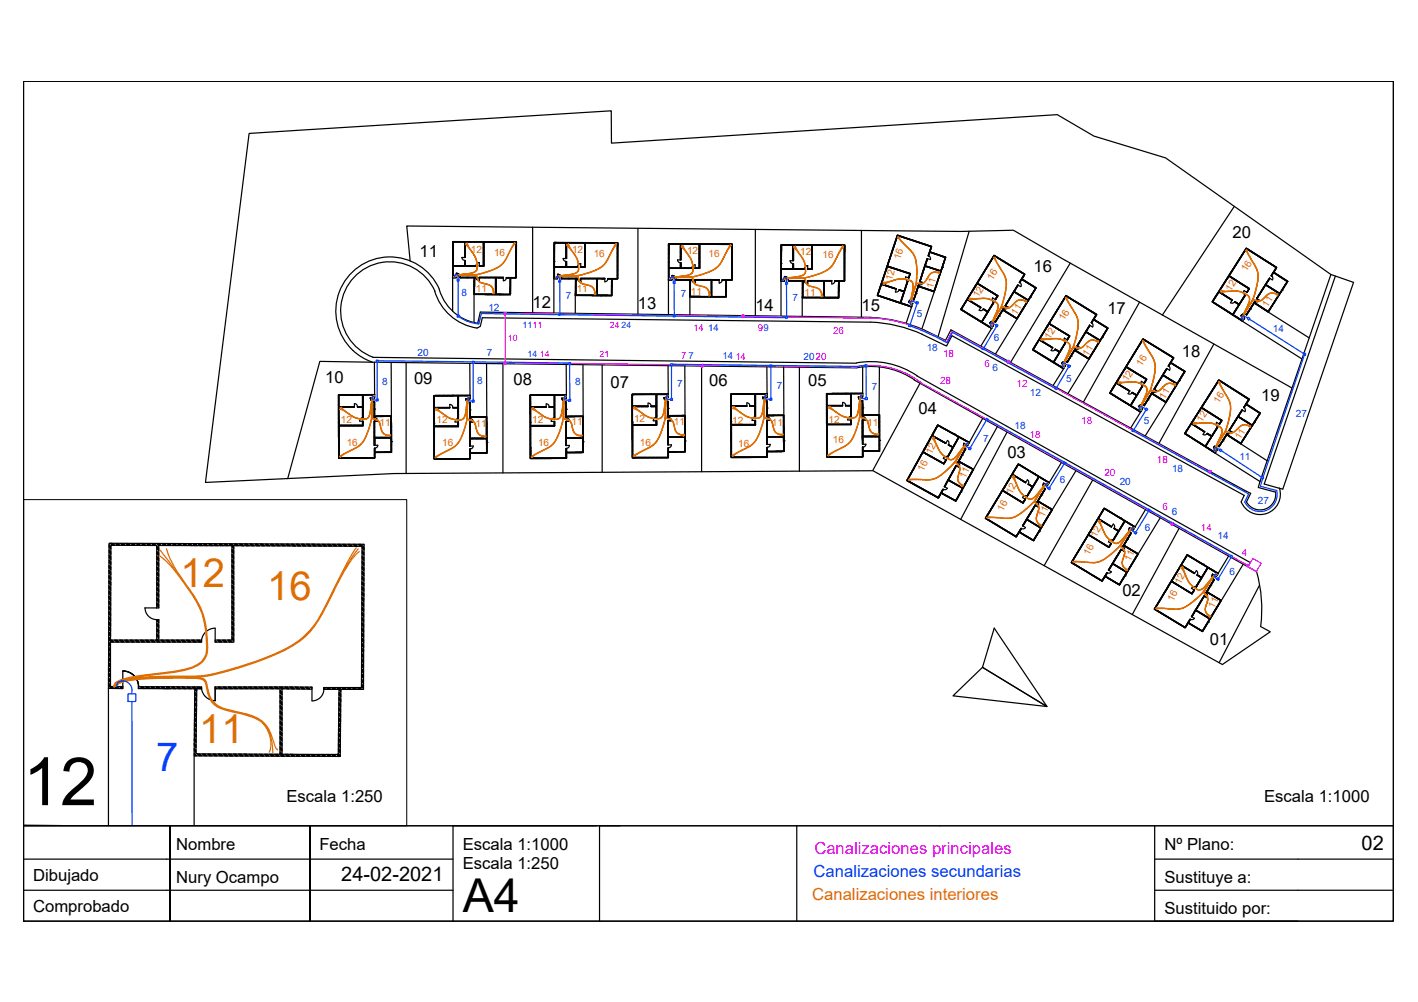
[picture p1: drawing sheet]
<svg xmlns="http://www.w3.org/2000/svg" width="297mm" height="210mm" viewBox="0 0 297 210" stroke-linecap="round" stroke-linejoin="round" font-family="sans-serif">
<defs><g id="words">
<text font-size="14" x="4.9" y="168.7">12</text>
<text font-size="9.8" x="96.9" y="191">A4</text>
<g font-size="8.4" fill="#dd6e00">
<text x="37.8" y="122.9">12</text>
<text x="56" y="125.7">16</text>
<text x="41.7" y="155.6">11</text>
</g>
<text font-size="8.4" fill="#003fff" x="32.7" y="161.5">7</text>
<g font-size="4.2">
<text x="285.2" y="178">02</text>
<text x="71.5" y="184.5">24-02-2021</text>
</g>
<g font-size="3.5">
<text x="87.9" y="53.9">11</text>
<text x="258.2" y="49.9">20</text>
<text x="216.5" y="57">16</text>
<text x="111.6" y="64.5">12</text>
<text x="133.6" y="64.8">13</text>
<text x="158.2" y="65.1">14</text>
<text x="180.5" y="65.2">15</text>
<text x="232" y="65.8">17</text>
<text x="247.6" y="74.8">18</text>
<text x="68.1" y="80.2">10</text>
<text x="86.7" y="80.5">09</text>
<text x="107.6" y="80.7">08</text>
<text x="127.9" y="81.2">07</text>
<text x="148.6" y="80.9">06</text>
<text x="169.3" y="80.9">05</text>
<text x="192.4" y="86.8">04</text>
<text x="264.2" y="84">19</text>
<text x="211" y="95.9">03</text>
<text x="235.1" y="124.9">02</text>
<text x="253.4" y="135.1">01</text>
<text x="60" y="168">Escala 1:250</text>
<text x="264.8" y="168">Escala 1:1000</text>
<text x="36.9" y="178">Nombre</text>
<text x="66.9" y="178">Fecha</text>
<text x="96.9" y="178">Escala 1:1000</text>
<text x="243.9" y="178">Nº Plano:</text>
<text x="6.9" y="184.5">Dibujado</text>
<text x="36.9" y="185">Nury Ocampo</text>
<text x="96.9" y="182">Escala 1:250</text>
<text x="243.9" y="185">Sustituye a:</text>
<text x="6.9" y="191">Comprobado</text>
<text x="243.9" y="191.5">Sustituido por:</text>
</g>
<text font-size="3.5" fill="#f0f" x="170.6" y="178.9">Canalizaciones principales</text>
<text font-size="3.5" fill="#003fff" x="170.4" y="183.7">Canalizaciones secundarias</text>
<text font-size="3.5" fill="#dd6e00" x="170.1" y="188.4">Canalizaciones interiores</text>
<g font-size="2.1" fill="#dd6e00">
<text x="98.6" y="53">12</text>
<text x="103.5" y="53.5">16</text>
<text x="119.8" y="53.1">12</text>
<text x="124.4" y="53.7">16</text>
<text x="143.9" y="53.2">12</text>
<text x="148.4" y="53.8">16</text>
<text x="167.6" y="53.4">12</text>
<text x="172.3" y="54.1">16</text>
<text x="186.8" y="58.9" transform="rotate(-73 186.8 58.9)">12</text>
<text x="188.6" y="54.5" transform="rotate(-72 188.6 54.5)">16</text>
<text x="207.9" y="58.8" transform="rotate(-58 207.9 58.8)">16</text>
<text x="261.1" y="57.1" transform="rotate(-57 261.1 57.1)">16</text>
<text x="99.7" y="61.1">11</text>
<text x="120.8" y="61.2">11</text>
<text x="144.7" y="61.7">11</text>
<text x="168.6" y="61.9">11</text>
<text x="195.4" y="60.5" transform="rotate(-73 195.4 60.5)">11</text>
<text x="204.9" y="62.5" transform="rotate(-58 204.9 62.5)">12</text>
<text x="257.8" y="61.1" transform="rotate(-58 257.8 61.1)">12</text>
<text x="265.5" y="64.5" transform="rotate(-57 265.5 64.5)">11</text>
<text x="212.9" y="66.2" transform="rotate(-57 212.9 66.2)">11</text>
<text x="219.9" y="71.1" transform="rotate(-58 219.9 71.1)">12</text>
<text x="222.9" y="67.3" transform="rotate(-58 222.9 67.3)">16</text>
<text x="227.9" y="74.7" transform="rotate(-58 227.9 74.7)">11</text>
<text x="239.1" y="76.8" transform="rotate(-57 239.1 76.8)">16</text>
<text x="236.2" y="80.1" transform="rotate(-58 236.2 80.1)">12</text>
<text x="244" y="83.8" transform="rotate(-58 244 83.8)">11</text>
<text x="71.4" y="88.6">12</text>
<text x="79.5" y="89.2">11</text>
<text x="91.4" y="88.6">12</text>
<text x="99.6" y="89.4">11</text>
<text x="111.5" y="88.6">12</text>
<text x="119.7" y="89.1">11</text>
<text x="132.8" y="88.5">12</text>
<text x="141.2" y="89.1">11</text>
<text x="153.4" y="88.7">12</text>
<text x="161.7" y="89.2">11</text>
<text x="173.6" y="88.6">12</text>
<text x="181.7" y="89.3">11</text>
<text x="251.8" y="88.6" transform="rotate(-58 251.8 88.6)">12</text>
<text x="255.3" y="84.6" transform="rotate(-58 255.3 84.6)">16</text>
<text x="72.6" y="93.5">16</text>
<text x="92.7" y="93.5">16</text>
<text x="112.7" y="93.4">16</text>
<text x="134.1" y="93.4">16</text>
<text x="154.6" y="93.7">16</text>
<text x="174.5" y="92.7">16</text>
<text x="195.1" y="95.4" transform="rotate(-63 195.1 95.4)">12</text>
<text x="259.8" y="92.3" transform="rotate(-58 259.8 92.3)">11</text>
<text x="193.4" y="98.9" transform="rotate(-63 193.4 98.9)">16</text>
<text x="202.2" y="100.4" transform="rotate(-63 202.2 100.4)">11</text>
<text x="210.1" y="107.2" transform="rotate(-62 210.1 107.2)">16</text>
<text x="211.9" y="103.6" transform="rotate(-63 211.9 103.6)">12</text>
<text x="218.6" y="108.5" transform="rotate(-62 218.6 108.5)">11</text>
<text x="229.6" y="112.7" transform="rotate(-62 229.6 112.7)">12</text>
<text x="228.2" y="116.4" transform="rotate(-62 228.2 116.4)">16</text>
<text x="236.7" y="117.7" transform="rotate(-63 236.7 117.7)">11</text>
<text x="247.3" y="122.5" transform="rotate(-63 247.3 122.5)">12</text>
<text x="245.7" y="126.2" transform="rotate(-63 245.7 126.2)">16</text>
<text x="254.3" y="127.5" transform="rotate(-62 254.3 127.5)">11</text>
</g>
<g font-size="2.1" fill="#003fff">
<text x="96.7" y="62.1">8</text>
<text x="102.3" y="65.1">12</text>
<text x="118.5" y="62.7">7</text>
<text x="142.6" y="62.3">7</text>
<text x="166" y="63.1">7</text>
<text x="192.1" y="66.4">5</text>
<text x="208.2" y="71.5">6</text>
<text x="266.6" y="69.5">14</text>
<text x="87.4" y="74.6">20</text>
<text x="102" y="74.6">7</text>
<text x="168.3" y="75.4">2020</text>
<text x="194.1" y="73.6">18</text>
<text x="207.9" y="77.7">6</text>
<text x="80" y="80.7">8</text>
<text x="100" y="80.4">8</text>
<text x="120.5" y="80.7">8</text>
<text x="141.8" y="81">7</text>
<text x="162.8" y="81.5">7</text>
<text x="182.7" y="81.7">7</text>
<text x="215.7" y="82.9">12</text>
<text x="223.3" y="79.9">5</text>
<text x="212.5" y="89.8">18</text>
<text x="239.6" y="88.9">5</text>
<text x="271.5" y="87.4">27</text>
<text x="206" y="92.6">7</text>
<text x="222" y="101.3">6</text>
<text x="234.6" y="101.6">20</text>
<text x="245.5" y="98.9">18</text>
<text x="259.6" y="96.3">11</text>
<text x="245.5" y="107.8">6</text>
<text x="263.5" y="105.5">27</text>
<text x="239.8" y="111.3">6</text>
<text x="255" y="113">14</text>
<text x="257.5" y="120.4">6</text>
</g>
<g font-size="2.1" fill="#f0f">
<text x="174.5" y="70">26</text>
<text x="197.6" y="74.8">18</text>
<text x="206.2" y="76.8">6</text>
<text x="196.9" y="80.5">28</text>
<text x="212.9" y="81">12</text>
<text x="226.5" y="88.9">18</text>
<text x="215.7" y="91.8">18</text>
<text x="231.3" y="99.7">20</text>
<text x="242.3" y="97.1">18</text>
<text x="243.5" y="106.9">6</text>
<text x="251.6" y="111.3">14</text>
<text x="260.2" y="116.5">4</text>
</g>
<g font-size="2" fill="#f0f">
<text x="145.2" y="69.3">14</text>
<text x="158.8" y="69.4">99</text>
<text x="142.7" y="75.3">7</text>
<text x="154" y="75.3">14</text>
</g>
<g font-size="2" fill="#003fff">
<text x="148.4" y="69.3">14</text>
<text x="144.3" y="75.3">7</text>
<text x="151.4" y="75.2">14</text>
</g>
<g font-size="1.9" fill="#f0f">
<text x="106.4" y="71.5">10</text>
<text x="113.1" y="74.8">14</text>
</g>
<g font-size="1.9" fill="#003fff">
<text x="109.5" y="68.7">1111</text>
<text x="110.5" y="74.8">14</text>
</g>
<g font-size="1.8" fill="#f0f">
<text x="127.7" y="68.8">24</text>
<text x="125.6" y="74.8">21</text>
</g>
<text font-size="1.8" fill="#003fff" x="130.2" y="68.8">24</text>
</g></defs>
<g fill="none" stroke="#000" stroke-width=".25">
<path d="M94.8 54.5h.1M94.8 53.4h.1M94.8 52.8l.1 .1M94.8 52.5l.1 .2M94.8 54.2h.1M94.8 54.2l.1 .1M94.8 51.4l.1 .2M94.8 54.4l.1 .1h-.1M94.8 51.7l.1 .1M94.8 52l.1 .1M94.8 52.3l.1 .1M94.8 53.1l.1 .1"/>
<path d="M94.8 53.9l.1 .1M94.8 54.7l.1 .1M94.8 55.2l.1 .1M94.8 55.5l.2 .3v-.2M94.8 55.8l.1 .1M94.8 56l.1 .1M94.8 56.6l.1 .1M94.8 56.8l.1 .1M94.8 57.1l.1 .1M94.8 57.6l.1 .2M94.8 57.9l.1 .1M94.8 52l.1 .2"/>
<path d="M94.8 52.9l.1 .1-.1-.1M94.8 52.6l.1 .1h-.1M94.8 53.7l.1 .1M94.8 54.5l.1 .1M94.8 51.5l.1 .2M94.8 51.8l.1 .1M94.8 52.3l.1 .2M94.8 53.1l.1 .2M94.8 53.9l.1 .2-.1-.1M94.8 55.3h.1M94.8 56.1l.1 .1M94.8 56.9l.1 .1"/>
<path d="M94.8 57.9l.1 .2M94.8 52.1l.1 .1M94.8 54.2l.1 .2M94.8 51.6l.1 .1M94.8 52.4l.1 .1M94.8 54.8l.1 .1M94.8 55.6l.2 .2M94.8 55.9l.1 .1M94.8 56.7l.1 .1M94.8 57.2l.1 .1M94.8 57.5l.1 .1M94.8 57.7l.1 .1"/>
<path d="M94.8 58l.2 .2M94.8 51.9l.1 .1M94.8 53.2l.1 .1M94.8 55.1l.1 .1M94.8 55.6l.1 .2M94.8 56.1l.1 .2M94.8 57l.1 .1M94.8 57.8l.1 .1M94.8 58.1l.1 .1M94.8 58.2v7M94.9 50.6v.2M94.9 50.9v.2"/>
<path d="M94.9 50.7v.2M94.9 51v.1M94.9 51.3v.1M94.9 50.8v.1M94.9 51.1v.1M94.9 56.4l-.1-.1v.1M94.9 57.5l-.1-.1 .1 .1M94.9 50.6l.1 .1M94.9 53.7h-.1h.1M94.9 51.3v-.1v.2M94.9 55h-.1l.1 .1M94.9 50.6l.2 .1"/>
<path d="M94.9 53.5l-.1-.1 .1 .2M94.9 58.1l.1 .1M95 58.1l.1 .1M95 50.6l.2 .1M95.1 55.6l.1 .2M95.1 58.1l.1 .1M95.2 50.6l.1 .1M95.2 55.6l.1 .2M95.2 58.1l.1 .1M95.2 55.6l.2 .2M95.2 50.6l.2 .1M95.3 58.1l.1 .1"/>
<path d="M95.3 50.6l.1 .1M95.4 55.6l.1 .2M95.4 58.1l.1 .1M95.4 50.6l.2 .1M95.5 55.6l.1 .2M95.5 58.1h.1M95.5 50.6l.2 .1M95.7 55.6l.1 .2M95.7 50.6l.2 .1M95.8 50.6l.2 .1M95.8 55.6l.1 .2M95.9 55.6l.2 .2"/>
<path d="M96 55.6l.1 .2-.1-.2M96 50.6l.1 .1M96 50.6l.2 .1M96.1 50.6l.1 .1M96.2 55.6l.2 .2-.1-.2M96.3 50.6l.1 .1M96.3 55.6l.1 .2M96.4 58.1v.1M96.4 58.1a.83 .83 0 0 0-.8-.9v1h-.8l.1-7.6h13.3l-.1 7.6h-1.1l-.1 3.5h-7.6v-3.5l-2.9-.1 3.3 .1M96.5 50.7l-.1-.1 .1 .1M96.5 55.6l.1 .2M96.5 58.1l.1 .1"/>
<path d="M96.5 50.6l.1 .1M96.5 58.1l.2 .1M96.5 50.6l.2 .1M96.6 50.6l.2 .1M96.7 55.8l-.1-.2 .1 .2M96.7 55.6l.2 .2M96.7 53.9h.7M96.8 53.9a.61 .61 0 0 0 .6 .6M96.8 50.6l.1 .1M96.8 50.6l.2 .1-.1-.1M96.8 55.6l.2 .2M96.8 58.2h.1"/>
<path d="M96.9 58.1l.1 .1M97 58.1l.1 .1M97 55.6l.1 .2M97.1 50.6l.1 .1M97.1 55.6v.2M97.1 55.6l.1 .2M97.1 58.1l.2 .1-.2-.1M97.1 50.6l.2 .1M97.3 58.1l.1 .1M97.3 55.6l.1 .2M97.3 55.6l.2 .2M97.4 53.9v-3.2h-2.5v4.9h2.5"/>
<path d="M97.4 51v.2M97.4 51.3v.1M97.4 51.5v.1M97.4 51.8v.1M97.4 52.1v.1M97.4 52.3v.2M97.4 52.6v.1M97.4 52.9h.1M97.4 53.1v.2M97.4 53.4v.2M97.4 53.7v.1M97.4 53.7v.2"/>
<path d="M97.4 50.9v.1M97.4 54.6v1h2.3v.2M97.4 54.8v.1M97.4 55v.2M97.4 55.3v.2M97.4 55.6l.1 .2M97.4 51.4v.1M97.4 51.6v.1M97.4 51.9v.1M97.4 52.4v.1M97.4 52.7v.1M97.4 53.5v.1"/>
<path d="M97.4 54.6v.1M97.4 53.8v.1M97.4 51.1v.1M97.4 51.6v.2M97.4 52h.1M97.4 52.2v.1M97.4 52.8h.1M97.4 53v.1M97.4 53.2v.2M97.4 52.5v.1M97.4 54.6v.1v-.1M97.4 55.1v.2"/>
<path d="M97.4 55.4v.2M97.4 58.1v.1M97.4 50.6v.1M97.4 54.6v1M97.4 58.1l.1 .1M97.4 50.6l.1 .1M97.4 50.7h3.8M97.4 50.6l.2 .1M97.4 50.8v-.1v.2M97.4 50.7v3.2M97.5 55.6l.1 .2M97.6 58.1v.1"/>
<path d="M97.6 55.6l.1 .2M97.6 58.1l.1 .1M97.6 50.6l.1 .1M97.7 55.6l.1 .2M97.7 58.1l.1 .1M97.7 50.6l.1 .1M97.7 50.6l.2 .1M97.8 55.6l.1 .2M97.8 58.1l.1 .1M97.9 58.2h.1M97.9 58.1l.2 .1M97.9 50.6l.2 .1"/>
<path d="M97.9 55.6l.1 .2M98 50.6l.1 .1M98.1 55.6l.1 .2M98.1 55.6l.2 .2M98.2 50.6v.1M98.2 50.6l.2 .1-.1-.1M98.2 55.6l.1 .2M98.2 58.1l.1 .1M98.2 58.2h.1M98.4 58.1l.1 .1M98.4 55.6l.1 .2M98.4 50.6l.1 .1"/>
<path d="M98.4 55.6l.2 .2-.1-.2M98.5 58.1v.1M98.5 50.6l.1 .1M98.5 58.1l.1 .1M98.5 50.6l.2 .1M98.6 58.1l.2 .1M98.6 55.6l.1 .2M98.7 55.6l.1 .2M98.7 50.6l.1 .1M98.8 50.6l.1 .1M98.8 58.2h.1M98.9 55.6l.1 .2"/>
<path d="M98.9 58.1l.1 .1M99 58.1l.1 .1M99 50.7h.1M99.1 50.6l.1 .1M99.1 55.8l-.1-.2 .1 .2M99.2 58.1l.1 .1M99.2 55.6l.1 .2M99.2 58.1l.2 .2zM99.2 50.6l.2 .1M99.3 55.6v.2M99.3 50.6l.2 .1M99.3 55.6l.1 .2"/>
<path d="M99.3 58.9l.1 .1M99.3 59.2l.1 .1M99.3 59.5l.1 .1-.1-.1M99.3 59.7l.1 .1M99.3 60l.1 .1M99.3 58.7l.1 .1M99.3 59.6l.1 .1M99.3 59.3l.1 .1-.1-.1M99.3 59.8l.1 .2M99.3 58.8l.1 .1M99.3 58.4l.1 .1M99.3 58.6l.1 .1"/>
<path d="M99.3 58.2l.1 .1M99.3 58.4l.1 .2M99.3 58.5l.1 .1M99.4 58.2v3.4h4.4M99.4 58.2h.1M99.4 59.1l-.1-.2 .1 .3M99.4 55.6l.2 .2M99.4 58.2h.3M99.5 58.1l.1 .1M99.5 50.6l.1 .1M99.5 55.6l.1 .2M99.6 55.6l.1 .2"/>
<path d="M99.6 58.1l.1 .1M99.6 50.6l.1 .1M99.7 55.8h-4.8v2.3h.6M99.7 58.2a.74 .74 0 0 0 .7 .6M99.8 50.6l.1 .1M99.9 50.6l.1 .1M100 50.6l.1 .1M100.1 50.6l.1 .1M100.2 50.6l.1 .1M100.4 58.1h3.5M100.4 58.2h3.4v3.4M100.4 50.6l.1 .1"/>
<path d="M100.4 55.7l.1 .1M100.4 58.1l.1 .1M100.4 50.7h.1M100.4 55.7v.1M100.4 55.6h.8M100.4 58.1v.7M100.4 55a.74 .74 0 0 0-.7 .6M100.5 55.6l.1 .2M100.6 55.6l.1 .2M100.6 50.6l.1 .1M100.6 50.6l.2 .1M100.6 58.2h.1"/>
<path d="M100.7 50.6h.1M100.7 58.1l.1 .1M100.7 50.6l.1 .1M100.8 58.1l.1 .1M100.8 55.6l.1 .2M100.8 58.1l.2 .1M100.9 55.6l.1 .2M100.9 50.6l.1 .1M101 58.1v.1M101 50.7h.1M101 55.6l.2 .2M101.1 55.6l.1 .2"/>
<path d="M101.1 58.1l.1 .1M101.1 50.6l.1 .1M101.2 55.6l.1 .2M101.2 50.6v.1M101.2 58.1l.1 .1M101.2 50.6l.2 .1M101.2 50.9l.2 .1-.2-.1M101.2 51.2h.2M101.2 51.4l.2 .1M101.2 51.7l.2 .1M101.2 51.5l.2 .1h-.2M101.2 52l.2 .1-.2-.1"/>
<path d="M101.2 52.3l.2 .1M101.2 54.4l.2 .1M101.2 52.8l.2 .1M101.2 53.1l.2 .1-.2-.1M101.2 52.4l.2 .1M101.2 53.3l.2 .1M101.2 53.6l.2 .1M101.2 54.1l.2 .1M101.2 54.7l.2 .1M101.2 54.9l.2 .1M101.2 55.2l.2 .1M101.2 55.5l.2 .1"/>
<path d="M101.2 51l.2 .1M101.2 51.7l.2 .2-.2-.1M101.2 52.8l.2 .2-.2-.1M101.2 54.8l.2 .1M101.2 54.2l.2 .1M101.2 54.5l.2 .1M101.2 55.3l.2 .1-.2-.1M101.2 50.7l.2 .2M101.2 52l.2 .2M101.2 53.4l.2 .2M101.2 53.7l.2 .1M101.2 53.9l.2 .2"/>
<path d="M101.2 54.2l.2 .2M101.2 52.6l.2 .1M101.2 53.2l.2 .1M101.2 55.6l.2 .1M101.2 50.7v4.9M101.3 58.1l.1 .1M101.4 50.7h6.7v7.4h-2M101.4 51.3l-.2-.1 .2 .2M101.4 53.9h-.2l.2 .1M101.4 52.6l-.2-.1 .2 .2M101.4 55.1l-.2-.1 .2 .2M101.4 58.1l.1 .1"/>
<path d="M101.4 50.6l.1 .1M101.4 50.7v5.1h-1v-.8M101.5 58.1l.1 .1M101.5 50.6l.1 .1M101.6 58.1l.1 .1M101.7 58.1l.1 .1M101.7 50.6l.1 .1M101.8 50.6l.1 .1-.1-.1M101.9 58.1l.1 .1M101.9 58.1l.2 .1-.1-.1M101.9 50.6l.2 .1M102 50.6l.1 .1"/>
<path d="M102.1 50.6l.1 .1M102.1 58.1l.2 .1M102.2 58.1l.2 .1M102.2 50.6l.1 .1v-.1M102.3 50.6l.1 .1M102.4 58.1l.2 .1M102.5 50.6l.1 .1M102.5 58.1l.1 .1M102.6 50.6l.1 .1M102.6 50.7v-.1v.1M102.7 58.1l.1 .1M102.7 58.1l.2 .1"/>
<path d="M102.8 58.1l.1 .1M102.9 50.6l.1 .1-.2-.1 .1 .1M103 50.6l.1 .1M103.1 58.1l.1 .1M103.1 58.2l-.1-.1 .2 .1M103.1 50.6l.1 .1M103.2 58.1l.1 .1M103.3 58.1l.1 .1M103.3 50.6l.1 .1M103.3 50.6l.2 .1M103.4 50.6l.1 .1M103.5 58.1l.2 .1-.1-.1"/>
<path d="M103.6 50.6l.1 .1M103.6 58.1l.1 .1M103.7 50.6l.1 .1M103.7 58.1l.2 .1M103.8 59.1l.1 .1M103.8 58.5l.1 .2-.1-.1M103.8 58.8l.1 .1M103.8 59.3l.1 .2M103.8 59.6l.1 .1M103.8 59.9l.1 .1M103.8 58.9l.1 .1M103.8 59.1l.1 .2"/>
<path d="M103.8 59.4l.1 .1M103.8 59.7l.1 .1-.1-.1M103.8 59.9l.1 .2M103.8 58.1l.1 .1M103.8 58.3l.1 .2M103.8 59.2l.1 .1M103.8 58.7l.1 .1M103.8 59.5l.1 .1M103.8 58.1l.2 .1M103.9 50.7v-.1l.1 .1M103.9 58.3h-.1l.1 .1M103.9 58.1l.1 .1"/>
<path d="M103.9 58.1h1.5M103.9 58.2v3.4M103.9 58.2h1.5M104 50.6v.1M104.1 50.6l.1 .1M104.1 50.6l.2 .1-.1-.1M104.1 58.2h.1M104.2 58.1l.1 .1M104.3 58.1l.2 .1M104.4 50.6l.1 .1v-.1M104.4 58.1l.1 .1M104.5 50.6l.1 .1"/>
<path d="M104.6 58.1l.1 .1M104.6 58.1l.2 .1M104.6 50.6l.1 .1M104.7 50.6l.1 .1M104.7 50.6l.2 .1M104.7 58.1l.1 .1M104.8 58.1l.2 .1-.1-.1M104.9 50.6l.1 .1M105 50.6l.1 .1M105.1 50.6v.1M105.1 58.2l-.1-.1 .1 .1M105.1 58.1l.1 .1"/>
<path d="M105.3 50.6l.1 .1M105.3 58.1l.1 .1M105.3 58.2l-.1-.1 .1 .1M105.3 50.7h.1M105.4 58.1v.1M105.4 50.6l.2 .1M105.4 58.1v.7M105.5 50.6l.2 .1M105.7 50.6l.2 .1M105.9 50.7h.1M106 50.6l.1 .1M106.1 58.2a.61 .61 0 0 1-.6 .6"/>
<path d="M106.1 58.1l.8 .1M106.1 58.1l.1 .1M106.1 50.7h.1M106.2 58.1l.1 .1M106.2 50.6l.2 .1M106.2 58.1l.2 .1M106.4 58.1l.1 .1M106.4 50.6l.1 .1M106.5 58.1l.1 .1M106.5 50.6l.2 .1M106.6 58.1l.1 .1M106.6 50.6l.2 .1"/>
<path d="M106.8 58.1v.1M106.8 50.6l.2 .1M106.8 58.1l.2 .2M106.9 58.2l-.1 3.5-2.9-.1M106.9 58.2h.1M106.9 58.1l.1 .1M106.9 58.4h.1M106.9 58.6l.1 .2M106.9 58.9l.1 .1M106.9 59.2l.1 .1M106.9 59.5l.1 .1M106.9 59.7l.1 .2"/>
<path d="M106.9 58.9l.1 .2M106.9 59.2v.1M106.9 58.5l.1 .1M106.9 58.7l.1 .2M106.9 59l.1 .1M106.9 59.5l.1 .2M106.9 59.8l.1 .2M106.9 58.3h.1M106.9 59.1l.1 .1M106.9 50.6l.1 .1M107 58.1l.1 .1M107.1 58.1l.1 .1"/>
<path d="M107.1 50.6l.1 .1M107.1 50.6l.2 .1M107.2 58.1l.1 .1M107.2 50.6l.1 .1M107.3 58.1l.1 .1M107.3 50.6l.2 .1M107.4 58.1l.1 .1M107.4 50.6l.1 .1M107.5 50.6l.1 .1M107.6 58.1l.2 .1M107.6 50.6l.2 .1M107.7 50.6l.2 .1-.1-.1"/>
<path d="M107.7 58.1l.1 .1M107.9 58.1v.1M107.9 58.1l.2 .1-.1-.1M107.9 50.6l.1 .1M107.9 50.6l.2 .1M108 50.6l.2 .2M108.1 52l.1 .1M108.1 52.4l.1 .1h-.1M108.1 51.6l.1 .1M108.1 52.7l.1 .1M108.1 53.3l.1 .1M108.1 53.4l.1 .1"/>
<path d="M108.1 52.6l.1 .1M108.1 52.8l.1 .1M108.1 51.8l.1 .1-.1-.1M108.1 52.3l.1 .1M108.1 53.1l.1 .1M108.1 53.7l.1 .1M108.1 53.9l.1 .1M108.1 54.2l.1 .1M108.1 54.5l.1 .1M108.1 54.8h.1M108.1 55l.1 .1M108.1 55.3l.1 .1-.1-.1"/>
<path d="M108.1 55.6h.1M108.1 55.8v.1M108.1 56.2v.1v-.2v.1M108.1 56.4h.1M108.1 56.6v.1M108.1 56.9v.1M108.1 57.2v.1M108.1 57.4v.1M108.1 57.7v.1M108.1 58v.1M108.1 52.6l.1 .2M108.1 52.9l.1 .1"/>
<path d="M108.1 54l.1 .1-.1-.1M108.1 54.5l.1 .2M108.1 54.8l.1 .1M108.1 55.6v.1M108.1 56.4v.1M108.1 57.5h.1M108.1 57.7v.2M108.1 51.9l.1 .1M108.1 52.9l.1 .2M108.1 53.5l.1 .1M108.1 53.7l.1 .2M108.1 54.8l.1 .2"/>
<path d="M108.1 55.1l.1 .1M108.1 55.3v.2M108.1 55.9v.1M108.1 56.7v.1M108.1 57v.1M108.1 58.1v.1M108.1 54.1l.1 .1M108.1 54.6l.1 .1M108.1 55.7v.1M108.1 56.5v.1M108.1 57.3v.1M108.1 57.8v.1"/>
<path d="M108.1 51l.1 .1M108.1 51.2l.1 .1M108.1 51.5v.1M108.1 50.8l.1 .1M108.1 50.7l.1 .2M108.1 51.3l.1 .1M108.1 51.1l.1 .1M108.1 51.3l.1 .2M108.1 50.9h.1M108.1 50.6l.1 .1M108.2 53.3l-.1-.1 .1 .1M108.2 52.2l-.1-.1 .1 .2"/>
<path d="M108.2 54.4l-.1-.1 .1 .1M111.6 47.6v17.9M116 58.1l.1 .1M116 58.1l.3 .3M116 58.2l.2 .2M116.1 54.8h.1M116.1 50.9h.1M116.1 50.9l.1 .1M116.1 51.1l.1 .1M116.1 51.7h.1M116.1 51.9v.1M116.1 52.2v.1"/>
<path d="M116.1 52.5v.1M116.1 52.7v.1M116.1 53v.1M116.1 53.3v.1M116.1 53.6v.1M116.1 53.8v.1M116.1 54.2v.1v-.2v.1M116.1 54.4v.1M116.1 54.6v.2M116.1 54.9v.1M116.1 52.6v.1M116.1 55.4v.2"/>
<path d="M116.1 55.7v.1M116.1 53.4v.1M116.1 56v.1M116.1 56.2v.1M116.1 56.5v.2M116.1 56.8v.1M116.1 57v.1M116.1 57.3v.1M116.1 57.6v.1M116.1 57.8v.1M116.1 58.4l-.1 7.2M116.1 50.9l.1 .2"/>
<path d="M116.1 51.7v.1M116.1 52v.1M116.1 52.3v.1M116.1 52.5v.2M116.1 52.8v.1M116.1 53.1h.1M116.1 53.9v.1M116.1 55.7v.2M116.1 55.8l.2 .1M116.1 56.9h.1M116.1 57.1v.1M116.1 57.3v.2"/>
<path d="M116.1 57.9v.1M116.1 51.5v.1M116.1 51.7v.2M116.1 52v.2M116.1 52.8v.2M116.1 53.7v.1M116.1 54.5v.1M116.1 54.7v.1M116.1 55v.1M116.1 55.5v.1M116.1 55.8l.1 .1M116.1 56.6v.1"/>
<path d="M116.1 57.7v.1M116.1 58v.1M116.1 55.3v.1M116.1 56.1v.1M116.1 57.2h.1M116.1 57.4v.1M116.1 51.5v-.1v.2M116.1 55.3v-.1v.1M116.1 56.4v-.1v.1M116.1 50.8l.1 .1M116.1 55.9h2.5M116.2 50.8l.1 .1"/>
<path d="M116.2 51.3l-.1-.1v.2M116.2 55.9h.1M116.2 58.3l.1 .1M116.3 50.8l.1 .1M116.4 55.9h.1M116.4 58.3l.1 .1M116.4 50.8l.1 .1M116.4 50.8l.2 .1M116.4 55.9h.2M116.5 50.8l.2 .1M116.5 58.4h.1M116.6 55.9h.2"/>
<path d="M116.6 58.3l.2 .1M116.7 50.8l.1 .1M116.7 55.9h.2M116.7 58.3h.1M116.8 58.4h-.8l.1-7.6 13.3 .1v7.5h-1.2M116.8 50.8l.1 .1M116.9 55.9h.1M117 55.9h.1h-.1M117 50.8l.1 .1-.1-.1M117.1 50.8l.1 .1M117.2 55.9h.1M117.2 50.8l.1 .1"/>
<path d="M117.2 50.8l.3 .1M117.2 55.9h.2M117.4 55.9h.1M117.5 55.9h.1M117.5 50.8l.1 .1M117.5 55.9h.2M117.5 50.8l.2 .1M117.6 58.3l3 .1-.1 3.5h5.4M117.6 50.8l.1 .1M117.6 58.3l.1 .1M117.6 58.3l3.3 .1M117.6 58.3a.83 .83 0 0 0-.8-.8v.9"/>
<path d="M117.7 55.9h.1M117.7 58.3l.1 .1M117.8 55.9h.1M117.8 50.8l.1 .1M117.8 58.3l.1 .1M117.8 50.8l.2 .1M118 50.8l.2 .1M118.1 55.9h.1M118.1 58.4l-.1-.1 .2 .1M118.1 50.8l.2 .1M118.2 55.9h.2M118.3 58.3v.1"/>
<path d="M118.3 58.3l.2 .1-.1-.1M118.3 50.8l.1 .1M118.3 50.8l.2 .1M118.3 55.9h.2M118.4 50.8l.1 .1M118.5 58.3l.1 .1M118.5 55.9l.1 .1M118.6 54.2v-3.3h-2.4l-.1 5M118.6 54.8h.1v1.1h2.2v.1l-4.8-.1v2.4h.7M118.6 51.8l.1 .1-.1-.1M118.6 50.9l.1 .2M118.6 51.2l.1 .2"/>
<path d="M118.6 51.5l.1 .1M118.6 51.7l.1 .1M118.6 53.9l.1 .1M118.6 52l.1 .2M118.6 52l.1 .1M118.6 52.5l.1 .1M118.6 52.8l.1 .1M118.6 52.8l.1 .2-.1-.1M118.6 53.1l.1 .1M118.6 54.8l.1 .1M118.6 53.4l.1 .1M118.6 53.7l.1 .1"/>
<path d="M118.6 55.3l.1 .2M118.6 55l.1 .1M118.6 55.3h.1M118.6 55.5l.1 .1M118.6 55.8l.1 .2M118.6 51.3l.1 .1M118.6 52.6l.1 .2M118.6 52.6l.1 .1M118.6 53.1l.1 .2M118.6 53.4l.1 .2M118.6 55.3l.1 .1M118.6 55.6l.1 .1"/>
<path d="M118.6 55.9l.1 .1M118.6 51l.1 .1M118.6 51.6l.1 .1M118.6 53.8l.1 .1M118.6 51.9l.1 .1M118.6 52.1l.1 .1M118.6 54l.1 .1-.1-.1M118.6 54.8l.1 .2M118.6 55l.1 .2-.1-.1M118.6 50.8l.1 .1M118.6 51.1l.1 .1M118.6 52.2l.1 .1"/>
<path d="M118.6 52.4l.1 .1M118.6 52.7l.1 .1M118.6 53l.1 .1M118.6 53.2l.1 .1M118.6 53.5l.1 .1M118.6 55.6l.1 .2M118.6 54.8v1.1M118.6 58.3l.2 .1M118.6 50.8l.2 .1M118.6 54.8h.1M118.7 50.9h3.8M118.7 50.9v3.3l-.7-.1a.61 .61 0 0 0 .6 .7"/>
<path d="M118.7 50.8l.1 .1M118.7 52.4l-.1-.1 .1 .2M118.8 55.9l.1 .1M118.8 58.3l.1 .1M118.8 55.9l.2 .1M118.9 50.8l.1 .1M118.9 55.9l.1 .1M118.9 50.8l.2 .1M118.9 58.4h.1M119 55.9l.2 .1M119.1 58.4h.1M119.1 50.8l.1 .1"/>
<path d="M119.1 55.9l.1 .1M119.2 50.8l.1 .1M119.2 55.9v.1M119.2 58.4h.1M119.2 55.9l.1 .1M119.2 58.3l.1 .1M119.2 50.8l.2 .1M119.4 50.8l.2 .1-.1-.1M119.4 56v-.1l.1 .1M119.5 55.9v.1M119.5 58.3l.1 .1-.2-.1 .1 .1M119.5 50.8l.1 .1"/>
<path d="M119.6 55.9l.1 .1M119.6 55.9l.2 .1M119.6 58.3l.1 .1M119.7 50.8l.1 .1-.1-.1M119.7 55.9l.1 .1M119.7 58.3l.1 .1M119.7 50.8l.2 .1M119.9 55.9l.1 .1M119.9 58.3l.1 .1M119.9 50.8l.2 .1M120 50.8l.2 .1M120 56v-.1l.1 .1"/>
<path d="M120.1 58.4l-.1-.1 .1 .1M120.1 58.3l.2 .1M120.1 55.9l.2 .1M120.2 55.9l.1 .1M120.2 50.8l.1 .1M120.3 55.9v.1M120.3 58.3v.1M120.3 50.8l.1 .1M120.3 58.3l.1 .1M120.4 55.9l.1 .1M120.4 55.9l.2 .1M120.5 50.8l.1 .1"/>
<path d="M120.5 58.3l.2 .2-.2-.1M120.5 50.8l.2 .1-.1-.1M120.5 55.9l.1 .1M120.6 59.2v.2M120.6 59.5h.1M120.6 58.3l.1 .1M120.6 58.6l.1 .1-.1-.1M120.6 58.9h.1M120.6 59.1v.1M120.6 59.4v.1M120.6 59.7h.1M120.6 59.9v.1"/>
<path d="M120.6 59.7v.1M120.6 58.9v.2M120.6 58.4l.1 .2M120.6 59.8v.1M120.7 58.4l-.1 3.4h4.4M120.7 58.4h.1M120.7 55.9l.1 .1M120.7 58.4h.2M120.7 58.8l-.1-.1v.1M120.7 58.3l.1 .1M120.7 50.8l.1 .1M120.8 55.9l.1 .1"/>
<path d="M120.8 58.3l.1 .1M120.8 50.8l.1 .1M120.8 50.8l.2 .1M121 50.8l.1 .1M121.1 50.8l.1 .1M121.4 50.9h.1M121.4 50.8l.1 .1M121.5 50.8l.2 .1M121.6 50.8l.2 .1-.1-.1M121.7 55.3v.7h.9v-5.1h6.7v7.4h-2M121.7 58.3h3.4M121.7 58.4h3.3v3.4"/>
<path d="M121.7 58.3v.7a.74 .74 0 0 1-.8-.6M121.7 55.9v.1M121.7 58.3v.1M121.7 55.9h.8M121.7 55.2a.74 .74 0 0 0-.8 .7M121.8 58.3l.1 .1M121.8 50.8l.1 .1M121.9 55.9l.1 .1-.2-.1v.1M121.9 58.3l.1 .1M121.9 50.8v.1M121.9 50.8h.1M121.9 50.8l.1 .1"/>
<path d="M122 55.9l.1 .1M122 58.3l.1 .1M122.1 55.9l.1 .1M122.1 58.3l.1 .1M122.1 50.8l.1 .1M122.2 50.8l.1 .1M122.2 55.9v.1M122.2 58.3l.1 .1M122.3 58.3l.2 .1M122.3 55.9l.1 .1M122.3 55.9l.2 .1M122.4 58.3l.1 .1"/>
<path d="M122.4 50.8l.1 .1M122.4 55.9l.1 .1M122.5 58.3v.1M122.5 50.8l.1 .2-.1-.1M122.5 50.8l.1 .1M122.5 51.1v.1M122.5 51.4l.1 .1M122.5 51.6l.1 .2M122.5 51.9l.1 .1M122.5 52.2l.1 .1M122.5 52.4l.1 .1M122.5 53.1l.1 .1-.1-.2 .1 .1"/>
<path d="M122.5 53.3l.1 .1M122.5 53.5l.1 .1M122.5 53.8l.1 .1M122.5 54.3l.1 .2M122.5 54.6l.1 .1-.1-.1M122.5 54.9l.1 .1M122.5 55.1l.1 .1M122.5 55.4l.1 .1M122.5 55.7l.1 .1M122.5 52h.1M122.5 53.6l.1 .1M122.5 55.2l.1 .2"/>
<path d="M122.5 55.5l.1 .1M122.5 55.7l.1 .2M122.5 51.2l.1 .1M122.5 51.4l.1 .2M122.5 51.7l.1 .1M122.5 52.3l.1 .1M122.5 53.4l.1 .1M122.5 53.9l.1 .1M122.5 54.2l.1 .1M122.5 54.4l.1 .1M122.5 55l.1 .1M122.5 55.8l.1 .1"/>
<path d="M122.5 50.9l.1 .2M122.5 51.5l.1 .1M122.5 51.8l.1 .1M122.5 52.8l.1 .1M122.5 53.7h.1M122.5 54.5l.1 .1M122.5 50.9v5M122.6 52.8l-.1-.1 .1 .2M122.6 54.2l-.1-.1 .1 .1M122.6 52.6l-.1-.1 .1 .2M122.6 54.8l-.1-.1 .1 .1M122.6 58.3l.1 .1"/>
<path d="M122.7 50.8l.2 .1-.1-.1M122.7 58.4h.1M122.7 50.9h.1M122.8 58.3l.2 .1M122.9 50.8l.1 .1M122.9 58.3l.2 .1M122.9 50.8l.2 .1-.1-.1M123 50.8l.1 .1M123.1 58.3l.1 .1M123.1 58.3h.1M123.2 50.8l.1 .1M123.3 50.8l.1 .1"/>
<path d="M123.3 58.3v.1M123.4 58.3l.1 .1M123.4 58.3l.2 .1M123.4 50.8l.2 .1M123.5 50.8l.1 .1M123.5 58.3l.1 .1M123.6 50.8l.1 .1M123.6 58.3l.2 .1M123.7 58.3l.2 .1M123.8 58.3l.1 .1M123.8 50.9v-.1l.1 .1M123.9 50.8v.1"/>
<path d="M123.9 58.3l.2 .1M124 50.8l.1 .1M124 58.3l.1 .1M124.1 50.8l.1 .1M124.2 58.3l.1 .1M124.2 58.3l.2 .1M124.2 50.8l.2 .1M124.3 50.8l.1 .1M124.3 58.3l.1 .1M124.4 50.8l.1 .1M124.4 58.3l.2 .1M124.5 58.3l.2 .1"/>
<path d="M124.5 50.8l.1 .1M124.6 50.8l.1 .1M124.7 50.8v.1M124.7 58.3l.2 .1M124.8 50.8l.1 .1M124.8 58.3l.2 .1M125 50.9l-.1-.1 .1 .1M125 58.3l.1 .1M125 58.5l.1 .1M125 58.7l.1 .2M125 59l.1 .1M125 59.3l.1 .1"/>
<path d="M125 59.5l.1 .2M125 59.8l.1 .1M125 59.6l.1 .1M125 58.3l.2 .1M125 59.1l.1 .1M125 59.9l.1 .1M125 58.6l.1 .1M125 58.8l.1 .2M125 59.7l.1 .1M125 59.2h.1M125 60h.1M125.1 50.8l.1 .1"/>
<path d="M125.1 58.3l.2 .1M125.1 58.3h1.6v.7M125.1 59.5l-.1-.1 .1 .1M125.2 50.8l.1 .1-.1-.1M125.3 50.8l.2 .1M125.4 58.3l.1 .1M125.4 58.4l-.1-.1 .1 .1M125.4 50.8l.1 .1v-.1M125.5 58.3l.1 .1M125.6 58.3l.1 .1M125.6 50.8l.1 .1M125.6 58.3l.2 .1"/>
<path d="M125.6 50.8l.2 .1M125.8 50.8v.1M125.8 58.3l.2 .1-.2-.1M125.9 58.3l.1 .1M125.9 50.8l.1 .1M125.9 58.3l.2 .1M126 50.9v-.1l.1 .1M126.1 58.3l.1 .1M126.2 58.3l.1 .1M126.2 50.8l.2 .1M126.2 50.9v-.1l.1 .1M126.4 50.8l.1 .1"/>
<path d="M126.4 58.4v-.1l.2 .1M126.5 58.3l.1 .1M126.5 50.8l.1 .1M126.6 58.3l.1 .1M126.7 50.8l.1 .1M126.7 58.4h-1.6v3.4M126.8 50.8l.1 .1M126.9 50.8l.2 .1M127 50.8l.2 .1M127.2 50.8l.1 .1M127.3 50.9h.1M127.3 58.4a.61 .61 0 0 1-.6 .6"/>
<path d="M127.3 58.3l.8 .1M127.3 58.3l.1 .1M127.3 58.4h.1M127.4 50.9h.1M127.5 58.3l.1 .1M127.5 58.3l.2 .1M127.6 50.9h.1h-.1M127.6 50.9h.1M127.7 58.3l.3 .1-.1-.1M127.7 50.9h.2M127.8 50.9h.1M127.9 50.9h.1"/>
<path d="M128 58.3l.1 .1M128 58.3l.2 .2M128 50.9h.2M128.1 59.1l.1 .1M128.1 59.4l.1 .1M128.1 59.7h.1M128.1 59.9l.1 .1M128.1 59.5h.1M128.1 59.2l.1 .1M128.1 59.7l.1 .1M128.1 60l.1 .1M128.1 58.9l.1 .2"/>
<path d="M128.1 59.5l.1 .1M128.1 59.7l.1 .2M128.1 59.2l.1 .2M128.1 58.4v3.5l-3-.1M128.1 58.4h.1M128.1 58.3l.1 .1M128.1 58.6l.1 .1M128.1 58.9h.1h-.1M128.1 58.7l.1 .1M128.1 58.5l.1 .1M128.2 58.4v3.5h-1.4M128.2 50.9h.1"/>
<path d="M128.3 58.3l.1 .1-.1-.1M128.3 50.9h.2M128.4 50.9h.2M128.5 58.4l-.1-.1 .1 .1M128.5 58.3l.1 .1M128.7 58.4h.1M128.7 50.9h.1M128.8 58.3l.1 .1M128.8 50.9h.2M128.9 58.3l.1 .1M128.9 50.9h.1M129 50.9h.1"/>
<path d="M129.1 58.3l.1 .1M129.1 50.9h.2h-.2M129.1 58.3l.2 .1M129.2 50.9l.2 .2M129.3 50.9l.1 .1M129.3 51.1l.1 .1M129.3 51.2l.1 .1M129.3 51.4l.1 .1M129.3 51.7l.1 .1M129.3 52h.1M129.3 52.3h.1M129.3 52.5l.1 .2"/>
<path d="M129.3 52.8l.1 .1M129.3 53.1l.1 .1M129.3 53.3l.1 .1M129.3 55l.1 .1M129.3 53.9l.1 .1M129.3 54.1l.1 .2M129.3 54.4l.1 .1M129.3 56.6v.1M129.3 54.7l.1 .1M129.3 54.9l.1 .1M129.3 55.2l.1 .1M129.3 55.5l.1 .1"/>
<path d="M129.3 55.7l.1 .2M129.3 56l.1 .1M129.3 56.5l.1 .2M129.3 56.8l.1 .2M129.3 57.1l.1 .1M129.3 57.3l.1 .2M129.3 57.6l.1 .2M129.3 57.9l.1 .1M129.3 58.1l.1 .2M129.3 51.5l.1 .1M129.3 51.7l.1 .2M129.3 52.3l.1 .1"/>
<path d="M129.3 53.4l.1 .1M129.3 54.5l.1 .1M129.3 55.3h.1M129.3 57.9l.1 .2M129.3 57.1l.1 .2M129.3 57.4l.1 .1M129.3 58.2l.1 .1M129.3 51l.1 .1M129.3 51.3l.1 .1M129.3 52.1l.1 .1M129.3 52.6v.1M129.3 52.9l.1 .1"/>
<path d="M129.3 53.1l.1 .2M129.3 53.9l.1 .2-.1-.1M129.3 54.2l.1 .2M129.3 54.8l.1 .1M129.3 55l.1 .2M129.3 55.6l.1 .1M129.3 55.9l.1 .1M129.3 56.1l.1 .1M129.3 56.4l.1 .1M129.3 56.9l.1 .1M129.3 57.7l.1 .1M129.3 58l.1 .1"/>
<path d="M129.3 51.6l.1 .1M129.3 51.9l.1 .1M129.3 52.4l.1 .1M129.3 53.5l.1 .1M129.3 53.7l.1 .1M129.3 56.7l.1 .1M129.3 57.2l.1 .1M129.3 57.5l.1 .1M129.3 58.3l.1 .1M129.4 53.7l-.1-.1 .1 .2M129.4 56.4l-.1-.1 .1 .1M129.4 50.9h.1"/>
<path d="M133.6 47.9v17.9M140 55h.1M140 52.2l.2 .1h-.2M140 53l.2 .1M140 52h.2M140 51.2l.2 .1M140 52.3l.2 .1M140 51.4l.2 .1M140 52l.2 .1M140 51.7l.2 .1M140 52.5l.2 .1M140 52.8h.2"/>
<path d="M140 53.3l.2 .1M140 53.6l.1 .1M140 53.8l.1 .1M140 54.2l.1 .1-.1-.2 .1 .1M140 54.4l.1 .1M140 54.6l.1 .2M140 54.9l.1 .1M140 53.4l.1 .1M140 55.4l.1 .1M140 55.5l.1 .1M140 55.7l.1 .1M140 56l.1 .1"/>
<path d="M140 56.2l.1 .1M140 56.3l.1 .1M140 56.5l.1 .2M140 56.8l.1 .1M140 57l.1 .1M140 57.3l.1 .1M140 55l.1 .1M140 57.6l.1 .1M140 57.8l.1 .1M140 58.1v.1M140 58.4l.1 .1M140 53.1h.2"/>
<path d="M140 51.5l.2 .1M140 52.8l.2 .1M140 53.3l.1 .1M140 53.9l.1 .1M140 55.7l.1 .2M140 56.9l.1 .1M140 57.1l.1 .1M140 57.3l.1 .2M140 57.9l.1 .1M140 52l.2 .2M140 51.7l.2 .2M140 53.1l.2 .1"/>
<path d="M140 53.7l.1 .1M140 54.5l.1 .1M140 55.9h.1M140 56.6v.1M140 55.6l.1 .1M140 57.7l.1 .1M140 57.9l.1 .2M140 58.5l.2 .1M140 51.3l.2 .1M140 52.9l.2 .1M140 55.3l.1 .1M140 56.4l.1 .1"/>
<path d="M140 57.2l.1 .1M140 57.5h.1M140 58.3h.1M140 58.6v7.3M140.1 55.3l-.1-.1 .1 .1M140.1 51.1l.1 .1M140.1 54.8l-.1-.1 .1 .2M140.2 52.6l-.2-.1 .2 .2M140.2 56.1l.1 .1M140.2 58.6h.1M140.2 56.2l-.2-.1 .2 .1M140.2 51.1l.1 .1"/>
<path d="M140.3 56.1l.1 .1M140.3 58.6h.1M140.4 58.6h.1M140.4 51.1l.1 .1M140.4 58.6h.2M140.4 51.1l.2 .1M140.4 56.1l.1 .1M140.4 56.1l.2 .1M140.5 51.1l.1 .1M140.6 56.1l.2 .1-.1-.1M140.6 58.6h.1M140.7 58.6h.1"/>
<path d="M140.7 51.1v.1M140.7 51.1l.1 .1M140.7 58.6h-.7v-7.5h13.4v7.6h-1.2M140.7 56.1l.1 .1M140.7 57.8v.8M140.8 57.7a.83 .83 0 0 1 .8 .8M140.8 51.1l.1 .1M140.9 56.1l.1 .1M140.9 51.1l.1 .1M141 56.1l.1 .1M141 51.1l.2 .1M141 51.2h.1"/>
<path d="M141.1 56.1l.1 .1M141.2 51.1l.1 .1M141.3 51.1l.1 .1M141.3 56.2l-.1-.1 .2 .1M141.4 56.1l.1 .1M141.5 51.1l.1 .1M141.5 56.1v.1M141.5 56.1l.1 .1M141.5 51.1l.2 .1-.1-.1M141.6 58.6h.1M141.6 58.6l2.9 .1M141.6 58.6h3.3v.1"/>
<path d="M141.7 56.1l.1 .1M141.7 58.6h.1M141.7 56.1l.2 .1-.1-.1M141.7 51.1l.2 .1M141.7 58.6l.1 .1M141.8 58.6l.1 .1M141.8 51.1l.2 .1M141.9 58.6l.2 .1-.1-.1M141.9 56.1l.2 .1M141.9 54.4a.76 .76 0 0 0 .7 .7M142 56.1l.1 .1M142 51.1l.1 .1"/>
<path d="M142.1 56.1l.1 .1M142.1 58.6l.1 .1M142.1 51.1l.1 .1M142.2 56.1l.2 .1M142.2 58.6l.1 .1M142.3 56.1l.1 .1M142.4 58.7l-.1-.1 .1 .1M142.4 51.1v.1M142.4 51.2h.1M142.4 51.1l.2 .3M142.5 56.1l.1 .1M142.5 54.5v-3.3h-2.3l-.1 4.9h2.4"/>
<path d="M142.5 56.1v-1.1h.1v1.1l2.3 .1h-4.8v2.4h.6M142.5 51.5l.1 .1h-.1M142.5 51.7l.1 .1M142.5 52l.1 .1M142.5 52.5l.1 .2-.1-.1M142.5 52.8l.1 .1M142.5 53.9l.1 .2M142.5 52.4l.1 .1M142.5 53.1l.1 .1M142.5 53.4l.1 .1M142.5 53.7l.1 .1M142.5 53.9l.1 .1"/>
<path d="M142.5 54.2l.1 .1M142.5 55.3h.1M142.5 55.5l.1 .2M142.5 55.9l.1 .1M142.5 51.8l.1 .2M142.5 52.9l.1 .1M142.5 53.1l.1 .2M142.5 53.4l.1 .2M142.5 55.3l.1 .1M142.5 51.1l.1 .1M142.5 51.3l.1 .1h-.1M142.5 54l.1 .2"/>
<path d="M142.5 54.2l.1 .2M142.5 55.1l.1 .1M142.5 55.3l.1 .2M142.5 53.8l.1 .1M142.5 51.6l.1 .1M142.5 51.9l.1 .1M142.5 52.7l.1 .1M142.5 53l.1 .1M142.5 53.2l.1 .1M142.5 54.3l.1 .1M142.6 51.1l.2 .1-.1-.1M142.6 55v.1"/>
<path d="M142.6 58.6l.1 .1M142.6 58.7l-.1-.1 .2 .1M142.6 51.2h3.9M142.6 52.4l-.1-.1 .1 .1M142.6 55.9l-.1-.1 .1 .2M142.6 56.2l-.1-.1 .2 .1M142.6 52.2l-.1-.1 .1 .2M142.6 55.7l-.1-.1 .1 .2M142.6 51.2v3.3h-.7M142.7 56.1l.2 .1M142.8 58.6l.1 .1M142.8 51.1l.1 .1"/>
<path d="M142.8 56.1l.2 .1M142.8 58.6l.2 .1-.1-.1M142.9 51.1l.1 .1M143 58.7h.1M143 58.6l.1 .1M143 56.1l.1 .1M143.1 51.1l.1 .1M143.1 56.1l.1 .1M143.1 58.6l.1 .1M143.1 58.6l.2 .1M143.2 51.1l.1 .1M143.2 56.1v.1"/>
<path d="M143.3 56.1l.1 .1M143.3 58.6l.1 .1M143.3 58.6l.2 .1M143.4 51.1l.1 .1M143.4 58.6l.1 .1M143.5 56.2h.1M143.5 58.6v.1M143.5 51.1v.1M143.5 51.1l.1 .1M143.5 56.1l.2 .1M143.6 56.1l.1 .1M143.6 51.1l.1 .1"/>
<path d="M143.7 58.7l-.1-.1 .1 .1M143.7 56.1l.1 .1M143.7 58.6l.1 .1M143.7 51.1l.1 .1M143.8 58.6l.2 .1M143.9 51.1l.1 .1M143.9 58.6l.2 .1M143.9 51.1l.2 .1-.1-.1M143.9 56.2h.1M144 56.1v.1M144 51.1l.1 .1M144.1 56.1l.1 .1"/>
<path d="M144.1 56.1l.2 .1M144.1 58.6l.2 .1-.1-.1M144.2 51.1l.1 .1M144.3 58.6v.1M144.3 51.2v-.1l.1 .1M144.3 56.1l.2 .1-.1-.1M144.4 58.6l.1 .1M144.4 58.6l.2 .2M144.4 51.1l.1 .1M144.5 56.1l.1 .1M144.5 58.7v3.5h5.4M144.5 58.9l.1 .1-.1-.1"/>
<path d="M144.5 59.4l.1 .1M144.5 58.6l.1 .1M144.5 59.1l.1 .2M144.5 59.7h.1M144.5 59.9l.1 .2M144.5 59.5h.1M144.5 59.7l.1 .1M144.5 58.7l.1 .1M144.5 58.9l.1 .2M144.5 59.2l.1 .2M144.5 59.5l.1 .1M144.5 59.8l.1 .1"/>
<path d="M144.6 51.1l.1 .1M144.6 51.2l-.1-.1 .1 .1M144.6 58.7v3.4h4.4M144.6 58.7h.1M144.6 56.1l.1 .1M144.6 58.6l.2 .1M144.6 58.7h.3M144.7 56.1l.1 .1M144.7 58.6l.1 .1M144.7 51.1l.1 .1M144.7 58.6l.2 .1M144.8 56.1l.1 .1"/>
<path d="M144.8 51.1l.1 .1M144.8 58.6l.1 .1M144.9 58.6a.74 .74 0 0 0 .7 .7M145 51.1l.1 .1M145.1 51.1l.1 .1M145.2 51.1l.2 .1M145.3 51.1l.2 .1M145.5 51.1l.1 .1M145.6 51.1l.1 .1M145.6 58.6h5.1v.7M145.6 58.7h3.4M145.6 58.6l.1 .1"/>
<path d="M145.6 58.6v.7M145.6 55.5a.74 .74 0 0 0-.7 .6M145.7 51.1v.1M145.7 56.1l.1 .1M145.7 56.1l.3 .1M145.7 58.6l.2 .1-.1-.1M145.8 51.1l.1 .1M145.8 58.6l.2 .1M145.9 51.1h.1M145.9 51.1l.1 .1M146 58.6l.2 .1M146 56.1l.1 .1"/>
<path d="M146 51.1l.2 .1M146 56.1l.2 .1M146.1 58.6l.1 .1M146.1 56.1l.1 .1M146.2 51.1l.1 .1-.1-.1M146.2 56.1l.2 .1M146.3 58.6l.1 .1M146.3 58.6l.2 .1-.1-.1M146.3 56.1l.1 .1M146.3 51.1l.1 .1M146.4 56.1l.1 .1M146.4 51.1l.1 .1"/>
<path d="M146.4 51.1l.2 .1M146.5 51.1l.1 .1M146.5 51.4l.1 .1M146.5 51.7h.1M146.5 51.9l.1 .1M146.5 52.2l.1 .1M146.5 52.5h.1M146.5 53.3l.1 .1M146.5 53.5l.1 .1h-.1M146.5 53.8l.1 .1M146.5 54.3l.1 .2-.1-.1M146.5 54.6l.1 .2"/>
<path d="M146.5 54.9l.1 .1M146.5 55.1l.1 .2M146.5 55.4l.1 .1M146.5 55.7l.1 .1M146.5 55.9l.1 .2M146.5 55.5l.1 .1M146.5 55.7l.1 .1h-.1M146.5 51.2v4.9l-.8 .1M146.5 51.4l.1 .2M146.5 51.7l.1 .1M146.5 51.2l.1 .1M146.5 52l.1 .1-.1-.1"/>
<path d="M146.5 52.3l.1 .1M146.5 52.8l.1 .1M146.5 53.1l.1 .1-.1-.1M146.5 53.9l.1 .1M146.5 55.2l.1 .2M146.5 54.2l.1 .1M146.5 56l.1 .1M146.5 51.8l.1 .1M146.5 52.8l.1 .2M146.5 53.4l.1 .1M146.5 54.5l.1 .1M146.5 55.8l.1 .1"/>
<path d="M146.5 56.1l.1 .1M146.5 58.6l.1 .1M146.6 51.2h6.7v7.4h-2M146.6 52.8l-.1-.1 .1 .1M146.6 53.1l-.1-.1 .1 .1M146.6 54.2l-.1-.1 .1 .1M146.6 55h-.1l.1 .1M146.6 58.6l.2 .1-.1-.1M146.6 51.1l.2 .1M146.6 52.6l-.1-.1 .1 .2M146.6 54.8l-.1-.1 .1 .1M146.6 53.7l-.1-.1 .1 .2"/>
<path d="M146.6 51.2v5h-1v-.7M146.7 51.1l.1 .1M146.8 58.6l.2 .1M146.9 58.6l.2 .1M146.9 51.1l.1 .1M147 51.2h.1M147.1 58.6l.1 .1M147.1 51.1l.2 .1M147.2 58.6l.1 .1M147.2 51.1l.1 .1M147.3 51.1l.1 .1M147.3 58.6l.2 .1"/>
<path d="M147.4 51.1l.1 .1M147.4 58.6l.1 .1M147.4 51.1l.2 .1M147.5 58.6l.1 .1M147.6 51.1v.1M147.6 58.6l.1 .1M147.6 58.6l.2 .1M147.7 58.6l.1 .1v-.1M147.7 51.1l.1 .1M147.7 51.1l.2 .1M147.8 51.1l.1 .1M147.9 58.6l.1 .1v-.1"/>
<path d="M147.9 51.1l.2 .1M148 51.1l.2 .1M148 58.6l.1 .1M148.2 58.6l.1 .1M148.2 58.6l.2 .1M148.2 51.1l.2 .1M148.3 51.1l.1 .1M148.4 58.6l.1 .1M148.4 58.6l.2 .1M148.5 51.1l.1 .1M148.5 58.6l.2 .1M148.5 51.1l.2 .1"/>
<path d="M148.6 51.1l.1 .1M148.7 51.1l.2 .1M148.8 58.7l-.1-.1 .1 .1M148.8 58.6l.1 .1M148.8 51.1l.2 .1M148.9 51.1l.1 .1M149 58.6l.1 .1M149 59.3l.1 .2M149 58.7l.1 .2M149 59l.1 .1M149 59.3l.1 .1M149 59.5l.1 .2"/>
<path d="M149 59.8l.1 .1M149 59.4l.1 .1M149 59.1l.1 .1M149 59.6l.1 .1M149 59.9l.1 .1M149 58.9l.1 .1M149 59.7l.1 .1M149 59.2h.1M149 60h.1M149 58.7v3.4M149 58.6l.2 .1M149 51.1l.2 .1"/>
<path d="M149.1 58.7v3.4h1.6M149.1 58.7h1.6M149.1 51.1l.2 .1M149.3 58.6v.1M149.3 58.6l.1 .1M149.3 51.1l.1 .1M149.3 51.1l.2 .1M149.4 58.6l.1 .1M149.4 51.1l.1 .1M149.5 58.6l.1 .1M149.5 51.1l.2 .1M149.6 58.6l.2 .1"/>
<path d="M149.6 58.7h.1M149.6 51.1l.2 .1M149.7 51.1l.1 .1M149.8 58.6l.1 .1M149.8 51.1l.1 .1M149.9 58.6l.1 .1M149.9 51.1l.1 .1M149.9 51.1l.2 .1M150.1 58.6l.1 .1M150.1 51.1l.2 .1M150.1 58.6l.2 .1-.1-.1M150.2 51.1l.2 .1"/>
<path d="M150.3 58.6l.2 .1M150.4 58.6l.2 .1M150.4 51.1l.1 .1M150.5 51.1l.1 .1M150.6 58.6h.1M150.7 51.1l.2 .1M150.7 51.2h.1M151 51.1l.2 .1-.1-.1M151 51.2l-.1-.1 .2 .1M151.2 51.1l.1 .1M151.3 58.7a.61 .61 0 0 1-.6 .6M151.3 58.6l.8 .1"/>
<path d="M151.3 51.1l.1 .1M151.3 58.6l.1 .1M151.4 58.6l.1 .1M151.5 58.6l.1 .1M151.5 51.1l.1 .1M151.5 58.6l.2 .1M151.5 51.1l.2 .1M151.6 51.1l.1 .1M151.7 58.6l.1 .1M151.8 58.6l.1 .1M151.8 51.1v.1M151.8 51.1l.1 .1"/>
<path d="M151.9 51.1l.1 .1M152 58.6l.2 .2M152 58.6l.2 .1M152 59.9l.2 .1M152 60l.2 .1M152.1 58.7l-.1 3.4h-1.3M152.1 58.7h.1M152.1 51.1l.1 .1M152.1 58.9l.1 .1M152.1 59.1l.1 .1M152.1 59.4l.1 .1M152.1 59.7h.1"/>
<path d="M152.1 59.2l.1 .1M152.1 59.7l.1 .1M152.1 51.2h.1M152.1 58.9l.1 .2M152.1 59.5l.1 .1M152.1 59.7l.1 .2M152.1 59.3l.1 .1M152.1 59.8l.1 .1M152.1 51.1l.2 .1M152.2 58.7l-.1 3.5h-1.4M152.3 51.1l.1 .1-.1-.1M152.3 58.6l.2 .1-.2-.1v.1"/>
<path d="M152.4 51.1l.1 .1M152.5 58.6l.1 .1M152.6 58.6l.1 .1-.1-.1M152.6 51.1l.1 .1M152.6 58.6l.1 .1M152.7 51.2h.1M152.8 58.6l.1 .1M152.8 51.1l.2 .1M152.9 58.6l.1 .1M152.9 51.1l.2 .1M153 58.6l.2 .1M153.1 58.6l.2 .1"/>
<path d="M153.2 51.1l.2 .2M153.2 51.2l-.1-.1 .1 .1M153.3 51.4l.1 .1M153.3 51.7l.1 .1M153.3 52l.1 .1M153.3 51.9l.1 .1M153.3 52.3l.1 .1M153.3 52.5l.1 .1M153.3 52.8l.1 .1M153.3 53.1l.1 .1M153.3 53.4h.1M153.3 54l.1 .1-.1-.2 .1 .1"/>
<path d="M153.3 54.2l.1 .1M153.3 54.4l.1 .1M153.3 54.7l.1 .1M153.3 55.2l.1 .1M153.3 55.5l.1 .1M153.3 55.8l.1 .1M153.3 56l.1 .1M153.3 56.3l.1 .1M153.3 56.6l.1 .1M153.3 56.8l.1 .2M153.3 57.1l.1 .1M153.3 57.6l.1 .2"/>
<path d="M153.3 57.9l.1 .2M153.3 58.2l.1 .1M153.3 58.4l.1 .1M153.3 51.5l.1 .2M153.3 51.8l.1 .1-.1-.1M153.3 52.6l.1 .1M153.3 54.5l.1 .1M153.3 55.3h.1M153.3 55.5l.1 .2M153.3 57.1l.1 .2M153.3 51.3l.1 .1M153.3 52.3l.1 .2"/>
<path d="M153.3 52.6l.1 .2M153.3 52.9l.1 .1M153.3 53.1l.1 .2M153.3 54.2l.1 .2M153.3 54.8l.1 .1M153.3 55l.1 .2M153.3 56.1l.1 .1M153.3 56.4l.1 .1M153.3 56.9l.1 .1M153.3 57.7l.1 .1M153.3 58l.1 .1M153.3 51.6l.1 .1"/>
<path d="M153.3 52.4l.1 .1M153.3 53.7l.1 .1M153.3 55.6l.1 .1M153.3 56.7l.1 .1M153.3 57.2l.1 .1M153.3 57.5l.1 .1M153.3 58.3l.1 .1M153.4 53.7l-.1-.1 .1 .2M153.4 55h-.1l.1 .1M153.4 57.5l-.1-.1 .1 .1M153.4 55.9l-.1-.1 .1 .2M153.4 58.6l-.1-.1 .1 .1"/>
<path d="M153.4 51.1v.1M153.4 53.5l-.1-.1 .1 .2M153.4 52.2l-.1-.1 .1 .1M158.2 48.1v18.1M163.6 55.2h.1M163.6 52.1l.1 .1M163.6 51.3l.1 .1M163.6 51.6l.1 .1M163.6 52.2l.1 .1-.1-.1M163.6 52.4l.1 .1M163.6 52.7l.1 .1M163.6 52.9l.1 .1"/>
<path d="M163.6 53.2l.1 .1M163.6 53.5l.1 .1M163.6 53.5l.1 .2M163.6 53.7l.1 .1M163.6 54l.1 .1M163.6 54.5l.1 .2M163.6 54.8l.1 .1M163.6 55.1l.1 .1M163.6 55.3l.1 .2M163.6 53.1l.1 .1M163.6 55.6l.1 .1M163.6 55.7l.1 .1"/>
<path d="M163.6 55.9l.1 .1M163.6 56.1l.1 .2M163.6 53.8l.1 .2M163.6 56.4l.1 .1M163.6 56.7l.1 .1M163.6 57l.1 .1M163.6 57.2l.1 .1M163.6 57.5l.1 .1M163.6 57.8l.1 .1M163.6 58.3l.1 .1M163.6 58.6l.3 .3M163.6 52.5l.1 .1"/>
<path d="M163.6 53l.1 .1M163.6 53.3l.1 .1M163.6 53.8l.1 .1M163.6 54.6l.1 .2M163.6 54.9l.1 .1M163.6 55.1l.1 .2M163.6 56h.1M163.6 56.2l.1 .1M163.6 56.2l.2 .2M163.6 56.5l.1 .1M163.6 54.7l.1 .1M163.6 57.3l.1 .1"/>
<path d="M163.6 57.8l.1 .2M163.6 51.7l.1 .1M163.6 52l.1 .1M163.6 52.8l.1 .1M163.6 53.6l.1 .1M163.6 55.4l.1 .2M163.6 55.7l.1 .2M163.6 56.6l.1 .1M163.6 56.8l.1 .1M163.6 57l.1 .2M163.6 57.6l.1 .1M163.6 58.4l.1 .1"/>
<path d="M163.6 58.6l.2 .3M163.6 52.3l.1 .1M163.6 54.4l.1 .1M163.6 55.2l.1 .1M163.6 56.3l.1 .1M163.6 57.4l.1 .1M163.6 57.9l.1 .1M163.6 58.2l.1 .1M163.6 58.7l.1 .2M163.6 58.9v7.2M163.7 56.4v2.3l.6 .1M163.7 54.4l-.1-.1 .1 .2"/>
<path d="M163.7 58.1h-.1l.1 .1M163.7 54.2l-.1-.1 .1 .1M163.7 52l-.1-.1 .1 .1M163.7 51.5l-.1-.1 .1 .2M163.8 56.3l.1 .1M163.8 51.4l-.1-.2 .2 .2M163.8 51.2l.1 .2M163.9 56.3l.1 .1M163.9 58.7l.1 .2M163.9 51.2l.2 .2M164 51.2l.2 .2M164 56.4h.1"/>
<path d="M164 58.8l.2 .1M164 58.9h.1M164.2 58.8l.1 .1M164.2 56.3l.1 .1M164.2 56.3l.2 .1M164.2 51.2l.2 .2-.1-.2M164.3 58.8h.1M164.3 58.9h-.7v-7.7l13.4 .1-.1 7.6h-1.1l-.1 3.5h-1.4M164.4 51.2l.1 .2M164.5 56.3l.1 .1-.1-.1M164.5 51.2v.1M164.6 56.3l.1 .1"/>
<path d="M164.7 51.4h.1M164.7 56.3l.1 .1M164.7 51.3l.2 .1M164.7 56.3l.2 .1M164.8 51.3l.2 .1M164.8 56.3l.2 .1M164.9 51.3l.1 .1M165 56.3l.1 .1M165 56.3l.2 .1M165.1 51.4h.1M165.1 56.3l.1 .1M165.2 58.8a.83 .83 0 0 0-.9-.9v1"/>
<path d="M165.2 58.8l2.9 .1-.1 3.5h5.5M165.2 51.3l.1 .1M165.2 58.8v.1M165.2 58.8l3.3 .1M165.3 56.3l.1 .1M165.3 58.8l.1 .1M165.3 51.3l.1 .1M165.3 51.3l.3 .1M165.3 56.3l.2 .1M165.4 58.8l.1 .1M165.5 56.3l.1 .1M165.5 58.8l.1 .1"/>
<path d="M165.6 51.3l.1 .1-.1-.1M165.6 56.3l.1 .1M165.6 58.8l.1 .1M165.6 56.3l.2 .1M165.7 51.3l.1 .1M165.7 58.8l.1 .1M165.8 56.3l.1 .1M165.8 58.8l.1 .1M165.8 56.3l.2 .1M165.8 58.8l.2 .1M165.8 51.3l.2 .1M165.9 56.3l.1 .1"/>
<path d="M165.9 58.8l.1 .1M166 51.4h.1M166.1 56.3l.1 .1M166.1 58.8l.1 .1M166.1 54.6v-3.2h-2.4v4.9M166.1 52.2l.1 .1h-.1M166.1 52.8l.1 .1M166.1 51.7l.1 .1M166.1 52h.1M166.1 54.4l.1 .1h-.1M166.1 52.5l.1 .1M166.1 52.8h.1"/>
<path d="M166.1 53l.1 .1M166.1 53.3l.1 .1M166.1 53.6l.1 .1M166.1 55.3l.1 .1M166.1 53.8l.1 .1M166.1 54.1l.1 .1M166.1 54.4l.1 .1M166.1 55.9h.1M166.1 55.3h.1v1h2.3M166.1 55.4l.1 .2-.1-.1M166.1 55.7l.1 .1M166.1 56l.1 .1-.1-.1"/>
<path d="M166.1 56.2l.2 .2M166.1 58.8l.2 .1M166.1 52.3l.1 .1M166.1 51.7l.1 .2-.1-.1M166.1 52l.1 .1M166.1 52.5l.1 .2M166.1 53.1h.1M166.1 53.1l.1 .1M166.1 54.2h.1M166.1 53.9l.1 .1M166.1 55.6l.1 .1M166.1 55.8l.1 .1"/>
<path d="M166.1 51.3l.2 .1M166.1 51.5l.1 .1M166.1 53.1l.1 .2M166.1 53.7h.1M166.1 53.9l.1 .2M166.1 54.2l.1 .1M166.1 52.1l.1 .1M166.1 52.9l.1 .1M166.1 53.7l.1 .1M166.1 54.5l.1 .1M166.1 55.3v1h-2.4M166.1 55.2a.61 .61 0 0 1-.6-.6h.7v-3.2h3.8v4.9"/>
<path d="M166.1 55.3h.1M166.2 51.3l.2 .1M166.2 51.5l-.1-.1 .1 .1M166.2 56.2l-.1-.1 .1 .1M166.2 53.5l-.1-.1 .1 .1M166.3 56.3l.2 .1M166.4 56.3l.2 .1M166.4 51.3l.1 .1M166.4 51.3l.2 .1-.1-.1M166.4 58.8l.2 .1M166.4 58.9h.1M166.6 58.9h.1"/>
<path d="M166.6 56.3l.1 .1M166.6 58.8l.1 .1M166.7 56.3l.1 .1-.1-.1M166.7 51.3l.1 .1M166.7 58.8l.1 .1-.1-.1M166.7 51.3l.2 .1M166.8 51.3l.1 .1M166.9 58.8l.1 .1M166.9 56.3v.1M166.9 56.3l.1 .1M166.9 51.3l.2 .1-.1-.1M166.9 56.3l.2 .1"/>
<path d="M166.9 58.8l.2 .1M167 51.3l.2 .1M167.1 56.3l.1 .1M167.2 56.3l.1 .1M167.2 58.8v.1M167.2 58.8l.1 .1M167.2 51.3l.1 .1M167.2 56.3l.2 .1M167.2 51.3l.2 .1M167.3 58.8l.1 .1M167.3 51.3l.1 .1M167.4 56.3l.1 .1"/>
<path d="M167.4 58.8l.1 .1M167.5 51.3l.1 .1M167.5 58.8l.1 .1M167.5 56.3l.1 .1M167.5 51.3l.2 .1M167.5 58.8l.2 .1M167.7 58.8l.1 .1M167.8 51.3l.1 .1M167.8 56.4h.1M167.8 58.8v.1M167.8 56.3l.1 .1M167.8 58.8l.1 .1"/>
<path d="M167.8 51.3l.2 .1M167.9 56.3l.2 .1M168 58.8v.1M168 58.8l.2 .2-.2-.2M168 56.3l.2 .1-.1-.1M168 51.3l.1 .1M168 51.3l.2 .1M168.1 59.9v.1M168.1 58.8l.1 .1M168.1 59l.1 .2M168.1 59.3l.1 .1M168.1 59.1l.1 .1"/>
<path d="M168.1 59.8l.1 .2M168.1 59.4l.1 .1M168.1 59.2l.1 .1M168.1 59.7l.1 .1M168.1 58.9l.1 .1M168.1 59.5h.1M168.1 51.3l.2 .1M168.2 59.7l-.1-.1 .1 .1M168.2 58.9v3.4h4.4M168.2 58.9h.1M168.2 56.3l.1 .1M168.2 58.8l.2 .1"/>
<path d="M168.2 58.9h.3M168.3 51.3l.1 .1M168.3 56.3l.1 .1M168.3 58.8l.2 .1M168.4 51.3l.1 .1M168.5 56.3l-4.8 .1M168.6 51.3l.2 .1M168.6 51.4h.1M168.8 51.3l.1 .1M168.9 51.3l.2 .1-.2-.1M169.1 51.3l.1 .1M169.2 55.7v.7h1v-5h6.7v7.4h-2"/>
<path d="M169.2 58.8h5v.7a.61 .61 0 0 0 .7-.6M169.2 58.9h3.4v3.4M169.2 58.8v.7a.74 .74 0 0 1-.7-.6M169.2 51.3l.1 .1M169.2 56.4h.1M169.2 58.8h.1M169.2 56.3h.8M169.2 55.6a.74 .74 0 0 0-.7 .7M169.3 56.3l.1 .1M169.3 56.3l.2 .1M169.3 58.8l.1 .1M169.4 58.8l.1 .1"/>
<path d="M169.4 51.3v.1M169.4 56.3l.1 .1M169.4 51.3l.1 .1M169.4 51.3h.1M169.5 51.3l.1 .1M169.6 56.3l.1 .1M169.6 58.8l.1 .1M169.6 51.3l.2 .1M169.7 56.3l.1 .1M169.7 51.3l.1 .1M169.8 51.3l.1 .1M169.8 58.9l-.1-.1 .1 .1"/>
<path d="M169.8 58.8l.2 .1M169.8 56.3l.1 .1M169.9 51.3l.3 .2M170 56.4h.1M170 58.8l.1 .1M170 51.3l.2 .1M170 51.6l.2 .1M170 51.8l.2 .1M170 52.1l.2 .2M170 52.4l.2 .1M170 52.6l.2 .1M170 52.9l.2 .1"/>
<path d="M170 54.9l.2 .1M170 53.4l.2 .2-.2-.1M170 53.7l.2 .2-.2-.1M170 54l.2 .1M170 54.2l.2 .2M170 56.1l.2 .1M170 54.5l.2 .1M170 54.8l.2 .1M170 55l.2 .2M170 55.3l.2 .1M170 54.6l.2 .1M170 55.9l.2 .1"/>
<path d="M170 56.2l.2 .1M170 52.7l.2 .1M170 53l.2 .1M170 54.6l.2 .2M170 55.9l.2 .2-.2-.1M170 52l.2 .1M170 52.2l.2 .1h-.2M170 52.5l.2 .1M170 54.3l.2 .2M170 53.9h.2M170 55.1l.2 .2M170 56.3l.2 .1"/>
<path d="M170 52.8l.2 .1M170 53.1h.2M170 53.3l.2 .1M170 53.6l.2 .1M170 55.2l.2 .1M170.2 51.7h-.2l.2 .1M170.2 53.3l-.2-.1 .2 .2M170.2 55.5l-.2-.1 .2 .2M170.2 55.7l-.2-.1 .2 .2-.2-.1M170.2 52l-.2-.1 .2 .1M170.2 54.2l-.2-.1 .2 .1M170.2 51.3l.1 .1"/>
<path d="M170.2 58.9h.1M170.3 51.3l.1 .1M170.3 58.8v.1M170.4 58.8l.1 .1M170.4 51.3l.1 .1M170.5 58.8l.1 .1M170.5 51.3l.1 .1M170.6 51.3l.1 .1M170.7 58.8l.1 .1M170.7 51.3l.1 .1M170.8 58.8l.1 .1M170.8 51.4h.1"/>
<path d="M170.9 58.8l.1 .1M171 58.8l.1 .1M171 51.3l.1 .1M171 51.3l.2 .1M171.1 58.8v.1M171.1 51.3l.1 .1M171.2 58.8l.1 .1M171.2 58.8l.2 .1M171.3 51.3l.1 .1M171.3 51.3l.2 .1-.1-.1M171.3 58.8l.1 .1M171.5 58.8l.1 .1"/>
<path d="M171.5 51.3l.1 .1M171.6 58.8l.1 .1M171.6 51.3v.1M171.6 51.3l.1 .1M171.6 51.3l.2 .1M171.7 58.8l.2 .1-.1-.1M171.8 51.3l.1 .1M171.9 58.8l.1 .1M171.9 51.3l.1 .1M172 58.8l.2 .1M172.1 58.8l.1 .1M172.1 51.3l.1 .1"/>
<path d="M172.2 58.8v.1M172.2 51.3l.1 .1M172.3 58.8l.1 .1M172.3 58.8l.2 .1M172.4 58.8l.1 .1M172.5 51.3l.1 .1-.2-.1 .1 .1M172.5 58.8l.2 .1M172.6 59.2l.1 .2M172.6 59.5h.1M172.6 59.7l.1 .2M172.6 59.8l.1 .1M172.6 59.3l.1 .2"/>
<path d="M172.6 59.6l.1 .1M172.6 59.1l.1 .1M172.6 59.9l.1 .1M172.6 58.8l.2 .1M172.6 51.3l.2 .1-.1-.1M172.7 59l-.1-.1 .1 .2M172.7 51.3l.1 .1M172.8 58.8l.1 .1M172.9 51.3l.1 .1v-.1M172.9 58.8l.1 .1M173 51.3l.1 .1M173.1 58.8l.1 .1"/>
<path d="M173.1 58.8l.2 .1M173.1 51.3l.2 .1M173.2 51.3l.1 .1M173.2 58.8l.1 .1M173.3 51.3l.1 .1M173.3 58.8l.2 .1M173.4 58.8l.2 .1M173.5 51.3l.1 .1M173.5 58.8l.1 .1M173.5 51.4v-.1l.1 .1M173.6 58.8l.2 .1M173.7 51.3l.1 .1"/>
<path d="M173.7 58.8l.1 .1M173.8 51.3l.1 .1M173.8 58.8v.1M173.9 58.8l.1 .1M173.9 58.8l.2 .1-.1-.1M174 51.3l.1 .1M174.1 51.3l.1 .1M174.2 58.8v.1M174.2 51.3l.2 .1-.1-.1M174.2 58.9h-1.5v3.4M174.4 51.4v-.1l.1 .1M174.5 51.3l.1 .1"/>
<path d="M174.5 51.3l.2 .1M174.7 51.3v.1M174.8 51.3l.1 .1M174.8 51.3l.2 .1-.1-.1M174.9 58.8l.8 .1M174.9 58.8v.1M175 58.8l.1 .1M175 58.8l.2 .1M175 51.3l.1 .1M175.1 51.3l.1 .1-.1-.1M175.1 58.8l.1 .1M175.2 51.3l.1 .1"/>
<path d="M175.2 58.8l.2 .1M175.3 51.3l.1 .1M175.3 58.8l.2 .1M175.4 51.3l.1 .1M175.4 58.8l.1 .1M175.5 51.3v.1M175.5 58.8l.3 .2M175.6 51.3l.1 .1M175.6 58.8l.2 .1M175.6 59.9l.2 .1M175.6 59.9l.2 .1h-.2M175.6 59.7l.2 .1"/>
<path d="M175.7 58.9l-.1 3.4h-2.9M175.7 58.9h.1M175.7 51.3l.1 .1M175.7 59.1l.1 .1M175.7 59.3l.1 .1M175.7 59.6l.1 .1M175.7 59.2l.1 .1M175.8 59.5l-.1-.1 .1 .1M175.8 58.8l.2 .1M175.9 58.8l.2 .1M176 51.4l-.1-.1 .2 .1M176.1 51.3l.1 .1"/>
<path d="M176.2 51.3l.1 .1v-.1M176.2 58.9h.1M176.2 58.8l.1 .1M176.3 58.8l.2 .1M176.4 51.3l.1 .1M176.4 58.8l.2 .1M176.5 51.3l.1 .1M176.6 58.8l.1 .1M176.6 58.8l.3 .1M176.6 51.3l.2 .1M176.8 51.4l.2 .1M176.8 51.3l.2 .2"/>
<path d="M176.9 51.7l.1 .1M176.9 51.9l.1 .1M176.9 52.2l.1 .1M176.9 52.5h.1M176.9 53v.1M176.9 53.3v.1M176.9 54.6v.2M176.9 53.5v.1M176.9 53.8v.1M176.9 54.1v.1M176.9 54.3v.1M176.9 54.9h.1"/>
<path d="M176.9 55.1v.2M176.9 55.7v.1M176.9 55.9v.2M176.9 58.6v.2M176.9 56.2v.2M176.9 56.7v.2M176.9 57v.1M176.9 57.3v.1M176.9 57.5v.1M176.9 57.8v.2M176.9 58.1v.1M176.9 58.3v.1"/>
<path d="M176.9 58.6v.1M176.9 53.6v.1M176.9 53.8v.2M176.9 54.4v.1M176.9 55.7v.2M176.9 58.4v.1M176.9 57v.2M176.9 57.3v.2M176.9 51.4l.1 .2M176.9 52l.1 .1M176.9 52.3l.1 .1M176.9 53.1h.1"/>
<path d="M176.9 53.4v.1M176.9 54.2v.1M176.9 54.7v.1M176.9 55v.1M176.9 55.2v.2M176.9 56v.1M176.9 56.3v.1M176.9 56.8v.2M176.9 57.1v.1M176.9 57.9v.2M176.9 58.2h.1M176.9 58.4v.2"/>
<path d="M176.9 58.7v.2M176.9 51.5l.1 .1M176.9 51.8l.1 .1M176.9 52l.1 .2M176.9 52.8v.2M176.9 53.7v.1M176.9 53.9v.1M176.9 54.5v.1M176.9 54.8h.1M176.9 55.8v.1M176.9 56.1v.1M176.9 56.6v.1"/>
<path d="M176.9 57.4v.1M176.9 57.7v.1M176.9 55.5v-.1v.2M176.9 56.6v-.1v.2M176.9 57.7v-.1v.2M176.9 51.3h.1M177 52.8l-.1-.1v.2M177 52.6l-.1-.1 .1 .2M180.5 48.3v18.2M184.5 60h-.1M184.6 59.9l-.2 .1M184.6 59.7h-.1"/>
<path d="M184.6 59.7l-.1 .1M184.6 59.6l-.7 2.3 4.7 1.5 .7-2.3M184.6 59.6l-.1 .1M184.6 59.6l3.1 1M184.7 59.5h-.1M184.7 59.4l-.1 .1M184.7 59.3l-.1 .1M184.8 59.2l-.2 .1M184.8 59.1l-.2 .1M184.9 59.5l-.2 .1M184.9 58.9l-.2 .1M184.9 58.8l-.2 .2"/>
<path d="M184.9 58.7l-.1 .1M184.9 58.6l-.1 .1M184.9 59.5l-.1 .1M185 58.6h-.1M185 58.3l-.1 .2 .1-.1M185 59.7l.2-.1-.1 .1M185.1 58.3l-.2 .1M185.1 59.6l-.2 .1M185.1 59.6l-.1 .1M185.1 58.2l-.1 .1M185.1 58.1l-.1 .1M185.2 58.1l-.2 .1"/>
<path d="M185.2 57.9l-.1 .1M185.2 57.8l-.1 .1M185.2 59.7h.2l-.1 .1M185.3 57.6l-.1 .2M185.3 57.5l-.1 .2M185.3 59.7h-.1M185.4 57.4l-.2 .1M185.4 57.3l-.2 .1M185.4 57.1l-.1 .1h.1M185.4 59.7l-.1 .1M185.5 57l-.2 .1M185.5 56.9l-.1 .1"/>
<path d="M185.6 56.4h.1M185.6 56.8h-.2M185.6 56.8l-.2 .1M185.6 59.7l-.2 .1M185.6 56.7h-.1M185.6 59.8h-.1M185.6 56.6l-.1 .1M185.7 56.5l-.2 .1M185.7 59.8l-.2 .1M185.7 56.4h-.1M185.7 59.8l-.1 .1M185.7 56.3l-.1 .1"/>
<path d="M185.8 56.1l-.1 .1M185.8 56l-.1 .1M185.8 59.8l-.1 .1M185.9 55.9l-1.2 3.6 3 1.1M185.9 55.9l4.7 1.5-.3 .8h.1M185.9 59.9h-.2M185.9 55.9h-.2M185.9 55.7l-.1 .1h.2M185.9 59.9l-.1 .1 .2-.1M185.9 55.7l4.8 1.6M186 55.6l-.2 .1M186 55.5l-.1 .1"/>
<path d="M186 55.6h-.1M186 55h.2l-.2 .2M186 55.3l-.1 .1h.1M186 55.8l-.1 .1M186.1 55.2l-.1 .1M186.1 59.9l-.1 .1M186.1 55.3h-.1M186.1 60h-.1M186.2 55.8l-.2 .1M186.2 60h-.2M186.2 55.9h-.1M186.2 60h-.1"/>
<path d="M186.2 54.8l-.1 .1M186.3 54.7l-.2 .1M186.3 54.5l-.1 .2M186.3 55.9h-.2M186.3 54.5l-.1 .1M186.4 54.3l-.1 .1M186.4 54.2l-.1 .2M186.4 55.9l-.1 .1M186.5 55.9l-.2 .1M186.5 54.1l-.2 .1M186.5 53.9l-.1 .1M186.5 54l-.2 .1"/>
<path d="M186.5 55.9l-.1 .1M186.6 53.7l-.1 .1M186.6 53.7l-.2 .2 .1-.1M186.6 53.2h.2l-.2 .2M186.7 53.4l-.2 .1M186.7 56l-.2 .1M186.7 53.5l-.2 .1h.1M186.7 53.3l-.1 .1M186.7 56l-.1 .1M186.8 53l-.1 .1M186.8 56l-.2 .1M186.8 53.1h-.1"/>
<path d="M186.8 52.9l-.1 .1M186.9 52.8h-.1M186.9 52.7l-.1 .1M186.9 56.1h-.1M187 56.1h-.2M187 52.5l-.2 .1M187 52.4l-.1 .1M187 52.5h-.1M187 56.1l-.1 .1 .2-.1M187.1 52.3h-.2M187.1 52.2h-.1M187.1 52.2l-.1 .1"/>
<path d="M187.1 52l-.1 .1M187.2 51.9l-.1 .1M187.2 56.1l-.1 .1M187.2 52h-.1M187.2 51.4h.2l-.2 .1M187.2 51.8h-.1M187.2 56.2h-.1M187.3 51.7h-.2M187.3 51.7l-.2 .1M187.3 56.2l-.2 .1M187.3 56.2l-.1 .1M187.4 51.5l-.2 .1"/>
<path d="M187.4 51.3h-.1M187.4 51.1l-.1 .1h.1M187.4 56.2v.1h.1M187.4 51.2l-.1 .1M187.5 51l-.1 .1M187.5 50.9h-.1M187.5 50.9l-.1 .1M187.6 50.7l-.2 .1M187.6 50.6l-.1 .1M187.6 50.6l-.1 .2M187.6 56.3l-.2 .1M187.7 50.3l-.1 .1"/>
<path d="M187.7 50.4l-.2 .2M187.7 56.3l-.1 .1M187.8 50.1l-.2 .1M187.8 56.4h-.2M187.8 50.2l-.2 .1M187.8 49.7l.1-.1-.1 .2M187.9 49.8l-.2 .2M187.9 49.9l-.2 .2M187.9 56.4h-.2M187.9 49.6l-.1 .1M188 56.4l-.1 .1M188 49.2l-.1 .1"/>
<path d="M188 49.4l-.1 .1M188.1 56.4l-.2 .1M188.1 49.3l-.2 .2 .3-.2M188.1 56.6l.1-.1v.1M188.1 56.4l-.1 .1M188.2 49.3l-.1 .1M188.3 56.5l-.1 .1M188.4 49.4h-.2h.2M188.4 56.5l-.2 .1M188.5 56.6l-.1 .1M188.5 49.4l-.2 .1M188.6 56.6l-.2 .1"/>
<path d="M188.6 49.5h-.1M188.6 56.6l-.1 .1M188.7 49.5h-.2M188.8 49.6l.1-.1-.1 .1M188.8 56.7h-.2M188.8 49.5h-.2M188.8 56.7h-.1M188.9 56.7l-.1 .1M189 56.7l-.1 .1h.2l-.1 .1M189 49.6h-.2M189.1 49.6l-.1 .1M189.2 49.6l-.2 .1"/>
<path d="M189.2 56.9h.1v.1M189.3 56.8l-.2 .1M189.3 49.7h-.2M189.4 49.7l-.1 .1M189.5 56.9l-.1 .1M189.5 49.8h-.2M189.6 57h-.2M189.6 49.8h-.1M189.6 57h-.1M189.7 49.8l-.1 .1 .2-.1M189.7 58a.74 .74 0 0 0 .4 .9M189.7 58l.7 .2"/>
<path d="M189.8 57l-.2 .1M189.9 60h-.2M189.9 57l-.2 .1M189.9 49.9h-.1M189.9 57l-.1 .1M189.9 59.7l-.1 .2M189.9 49.9l-.1 .1M190 59.5l-.1 .1h.1M190 57.1l-.1 .1M190 59.5h-.1M190 49.9l-.1 .1M190.1 59.3l-.2 .1"/>
<path d="M190.1 59.3h-.2M190.1 59.2l-.2 .1M190.1 57.1l-.2 .1M190.1 59.2l.1-.3h-.1l-.7 2.1-1-.3M190.1 59.2l-1.4 4.2M190.1 50h-.1M190.1 59l-.1 .1M190.1 57.1l-.1 .1M190.1 59.1h-.1M190.2 58.9l-.2 .1M190.2 50l-.1 .1M190.3 57.2h-.2"/>
<path d="M190.3 50l-.2 .1M190.4 57.2h-.2M190.4 58.2h.1M190.4 50.1h-.1M190.4 57.2l-.1 .1M190.4 50.1h.1M190.5 58h-.1M190.5 58l-.1 .1M190.5 57.9l-.1 .1M190.5 57.5l.2-.1-.2 .1M190.5 50.1h-.1M190.6 50.2h.1"/>
<path d="M190.6 57.2l-.2 .1M190.6 57.7h-.1M190.6 57.7l-.2 .1M190.6 57.8h-.2M190.6 57.3h-.1M190.6 57.5l-.1 .1M190.7 57.3l-.2 .1M190.7 57.3l-.3 .9M190.7 50.2h.1M191 50.2l-.2 .1M191 50.2l-.1 .1h.2M191.2 50.3h-.1"/>
<path d="M191.2 50.3l-.1 .1M191.3 50.3l-.1 .1M191.5 50.4h-.2M191.5 50.4l-.1 .1M191.6 50.4l-.2 .1M191.7 50.5h-.1M191.8 50.5l-.2 .1M191.8 50.6h.2h-.1M191.8 50.5l-.1 .1M192.1 50.6h-.2M192.2 50.6l-.1 .1M192.3 50.6l-.2 .1"/>
<path d="M192.3 50.7h-.1M192.4 59.9h.1M192.4 59.9l-.1 .1M192.5 60l-.2 .1 .2-.1M192.5 50.7l-.2 .1M192.5 59.7l-.2 .2M192.5 50.7l-.1 .1M192.5 59.7l-.2 .1M192.5 59.7l-.1 .2M192.5 59.7h-.1l-.1 .3M192.6 60l-.3 .1M192.6 50.8h-.2"/>
<path d="M192.6 59l.8 .2a.74 .74 0 0 1-.9 .5M192.7 50.8l-.1 .1M192.8 58.9l-.2 .1M192.8 58.6l.1-.1-.1 .1M192.8 50.8l-.2 .1h.3M192.8 58.8l-.1 .1M192.8 58.7l-.1 .1M192.9 58.6l-.2 .1M192.9 58.4l-.1 .1M193 50.9h-.1M193 58.3h-.1M193 58.1l-.1 .2 .1-.1"/>
<path d="M193 50.9l-.1 .1M193.1 57.9l-.2 .1M193.1 58l-.2 .1M193.1 57.9h-.1M193.1 50.9l-.2 .1M193.2 57.7l-.2 .1M193.2 57.6l-.1 .1M193.2 57.8h-.2M193.2 57.5h-.1M193.2 51h-.1M193.2 57.4l-.1 .1M193.3 57.2l-.1 .1"/>
<path d="M193.3 51l-.1 .1M193.3 57.2h-.1M193.3 57.1l-.1 .1M193.4 51l-.2 .1M193.4 57h-.2M193.4 56.9l-.1 .1h.1M193.4 56.7l-.1 .1M193.5 51.1h-.1M193.5 56.7h-.1h.1M193.5 56.6l-.1 .1M193.5 51.1l-.1 .1M193.6 56.4h-.2"/>
<path d="M193.6 56.4l-.2 .1M193.6 51.1l-.2 .1M193.6 51.2h.1M193.6 51.1l-.1 .1M193.7 56.1h-.2M193.7 56.2l-.2 .1M193.7 56.1l-.2 .1M193.7 55.6l-1.1 3.4M193.7 55.6h.1l-.1 .1M193.7 55.9h-.1M193.7 55.9l-.1 .1M193.8 55.7h-.1"/>
<path d="M193.8 51.2h-.1M193.8 55.7l-.1 .1M193.8 55.7l3.3 1M193.9 51.2h-.2M193.9 55.3l-.1 .1M193.9 55.4l-.2 .1M194 51.2l-.1 .1M194 55.7l-.2 .1M194 55.2l-.2 .1M194 55l-.1 .2 .1-.1M194 55.8h-.1M194.1 54.9l-.1 .1"/>
<path d="M194.1 55.8l-.1 .1M194.1 51.3h-.1h.1M194.1 54.8l-.1 .1M194.2 54.6l-.2 .2M194.2 54.5l-.2 .2M194.2 55.8l-.1 .1M194.2 54.2l-.4 1.5M194.3 51.3l-.2 .1M194.3 55.8v.1M194.3 54.4l-.2 .1M194.3 54.3l-.2 .2M194.3 54.2h-.1"/>
<path d="M194.3 54.3l-.1 .1M194.3 51.3l-.1 .1h.1M194.4 55.9h-.1M194.4 51.4h-.1M194.4 53.6l.7-1.9-7.1-2.3-2.1 6.3M194.5 51.4h-.1M194.5 55.9h-.1M194.5 53.6a.61 .61 0 0 1 .4 .8M194.5 51.4l-.1 .1 .2-.1M194.5 53.5l-.1 .1M194.5 55.9v.1l.1-.1M194.5 53.6h.1"/>
<path d="M194.6 53.4h-.1M194.6 53.3l-.1 .1M194.6 53.3h-.1M194.7 53.1l-.2 .1M194.7 52.8h.1l-.1 .1M194.7 53.1h-.1M194.7 53l-.1 .1M194.8 52.8l3.2 1.1-.4 1.3M194.8 52.8h.1M194.8 52.8l-.4 .8M194.8 51.5h-.2M194.8 56h-.2"/>
<path d="M194.8 52.9h-.2M194.8 52.8l.4-1.2-7.2-2.4-4.2 12.7 7.2 2.4 .2-.7M194.8 52.8l3.3 1.1-.4 1.3M194.8 52.8h-.1M194.8 51.5l-.1 .1M194.8 56l-.1 .1M194.8 52.4h.1M194.8 52.6l-.1 .1M194.8 52.6h.1M194.9 52.5l-.1 .1M194.9 52.5h-.1M194.9 56l-.2 .1"/>
<path d="M194.9 51.5l-.2 .1M194.9 54.4l-.7-.2-.5 1.4M194.9 52.9l.2-.1-.1 .1M194.9 52.8h-.1M195 52.2l-.2 .1M195 51.6h-.1M195 52.1l-.1 .1M195 56.1h-.1M195.1 52h-.1M195.1 51.6l-.2 .1M195.1 56.1h-.2M195.1 51.8l-.1 .1"/>
<path d="M195.1 51.7l-.1 .1M195.1 52.8l-.1 .1M195.1 56.1h-.1M195.1 51.6l-.1 .1M195.2 52.9h-.1M195.2 53l.1-.1-.1 .1M195.3 56.1l-.2 .1M195.3 56.1l-.1 .1M195.4 52.9l-.1 .1M195.4 56.3l.1-.1-.1 .1M195.4 56.2h-.2M195.4 53h-.1"/>
<path d="M195.6 53l-.2 .1M195.6 53l-.1 .1M195.7 53l-.2 .1h.2M195.7 56.3h-.2M195.8 56.3l-.1 .1M195.8 53.1h-.1M195.9 53.1l-.1 .1 .1-.1M195.9 56.4h-.2M196 56.4h-.1M196.1 53.2h-.2M196.1 56.4l-.1 .1 .2-.1M196.1 53.2l-.1 .1"/>
<path d="M196.2 59.8l-.2 .1M196.2 59.9h-.2M196.2 59.7l-.2 .1M196.2 53.2l-.2 .1M196.2 59.5l-.1 .2M196.3 56.5h-.1M196.3 59.5h-.1M196.3 53.4h.1M196.3 53.3h-.1M196.3 59.3l-.1 .1M196.3 56.5l-.1 .1M196.3 59.3h-.1"/>
<path d="M196.4 56.5l-.2 .1M196.4 59.2l-.2 .1M196.4 53.3l-.2 .1M196.4 56.5l-.1 .1M196.4 59l-.1 .1M196.4 59.1l-.1 .1M196.5 53.4h.1h-.1M196.5 59h-.2M196.5 56.7l.2-.1-.2 .1M196.5 58.8l-.1 .1M196.5 56.6h-.1M196.5 58.7l-.1 .1"/>
<path d="M196.6 58.5l-.1 .1M196.6 56.6l-.1 .1M196.6 58.6h-.1M196.6 58.4l-.1 .2M196.7 53.4h-.2M196.7 58.3l-.2 .1M196.7 58.2l-.2 .1M196.8 58l-.2 .1M196.8 53.4l-.1 .1M196.8 56.7h-.1M196.8 57.9l-.2 .2M196.8 53.4v.1"/>
<path d="M196.8 57.8l-.1 .1M196.9 56.7h-.1M196.9 57.7l-.2 .1M196.9 53.5h.1M196.9 53.6l.1-.1v.1M197 57.4l-.2 .2 .1-.1M197 56.8l.2-.1-.2 .1M197 57.2l-.1 .1M197 57.3l-.1 .1M197 56.8l-1.3 4.2-3.3-1.1M197 56.8l-3.2-1-1.1 3.2M197 56.7l-.1 .1"/>
<path d="M197 57.2h-.1M197.1 57l-.1 .1M197.1 56.9l-.1 .1M197.2 53.7l.1-.1-.1 .1M197.2 56.8h-.2M197.2 53.6h-.2M197.2 56.7h-.1M197.3 56.4l-.2 .2M197.3 56.2l-.1 .1h.1M197.4 56.1l-.2 .1M197.4 53.7h-.1M197.4 56l-1.7 5.1-3.3-1.1-1 2.8 .4-1.4"/>
<path d="M197.4 56h.1M197.4 56l-.1 .1M197.4 55.9l-.1 .1M197.5 55.9h-.2M197.5 55.7l-.1 .1M197.5 55.7h-.1M197.6 55.6l-.2 .1M197.6 53.7l-.2 .1M197.6 55.5l-.1 .1M197.6 55.4l-.1 .1M197.6 55.2l-.5 1.5M197.6 55h.2h-.2"/>
<path d="M197.6 55.4h-.1M197.6 53.7l-.1 .1M197.7 55.3h-.1M197.7 55.2l-.1 .1M197.7 55.2h-.1M197.7 53.7l-.1 .1M197.7 55.2l-.3 .8M197.7 55.1l-.1 .1M197.8 54.9l-.1 .1M197.8 54.9h-.1M197.9 53.8l-.2 .1M197.9 54.8h-.2"/>
<path d="M197.9 54.6v.1M197.9 54.6l-.1 .1M197.9 53.8l-.1 .1M197.9 53.9h.2l-.1 .1M197.9 54.2l.2-.1-.2 .1M197.9 54.4v.1M197.9 54.4l-.1 .1h.1M198 54.3l-.1 .1M198 54.2l-.1 .1M198.1 53.9l-.1 .1M203 48.4l-6.5 22.1M204.3 59.9h.1"/>
<path d="M204.3 59.8h.2l-.2 .1M204.4 59.9l-.2 .1M204.4 59.7h.1M204.4 59.9h-.1M204.5 59.6h.1l-.1 .1M204.7 59.5h-.2M204.7 59.4l-2 3.3M204.7 59.4l-.2 .1M204.7 59.4l4.2 2.6-.4 .8 .1-.1M204.8 59.3l-.2 .1h.2h-.1M204.8 59.3l4.3 2.6-.5 .9-.7-.4M204.8 59h.2h-.2"/>
<path d="M204.8 59.2l-.1 .1M204.8 59.5h.2h-.1M204.9 58.9h.1h-.1M204.9 59.1l-.1 .1M204.9 59.2h-.2M204.9 59.4l-.1 .1M205.1 58.8h-.1M205.1 59.5l-.2 .1M205.1 59.7h.2M205.1 58.7l-.1 .1M205.2 58.4h.1M205.2 58.6l-.2 .1"/>
<path d="M205.2 59.6l-.1 .1M205.3 58.5l-.2 .1M205.3 59.7h-.1h.1M205.3 59.8h.2h-.1M205.4 58.3h-.1M205.4 59.7l-.1 .1M205.4 58.2l-.1 .1M205.4 58h.2M205.5 58.2h-.2M205.5 58.1h-.1h.2M205.6 59.9l.2 .1M205.6 59.8l-.2 .1"/>
<path d="M205.6 58h-.1M205.7 57.8l-.2 .1M205.7 57.7l-.1 .1M205.8 60h-.2M205.9 57.5l-.1 .1M205.9 57.5h-.2M206 57.3l-.2 .1M206 57.2l-.1 .1M206.1 57.1l-.1 .1M206.1 57.2h-.2M206.1 57l-.1 .1M206.1 56.8h.2"/>
<path d="M206.1 57.1h-.1M206.2 56.9l-.1 .1M206.2 56.9h-.1M206.3 56.8l-.2 .1M206.4 56.7h-.2M206.4 56.4h.2M206.4 56.7h-.1M206.4 56.6l-.1 .1M206.5 56.4h-.1M206.5 56.4l-.1 .1M206.7 56.2l-.2 .1M206.7 56h.1h-.1"/>
<path d="M206.7 56.1l-.1 .1M206.7 55.9h.1M206.7 56.2h-.2M206.7 56.1h-.1M206.9 55.9h-.2M207 55.7l-.2 .1M207 55.5h.1M207 55.6h.1M207 55.8h-.2M207 55.6l-.1 .1M207 55.7h-.2M207.1 55.5h-.1"/>
<path d="M207.2 55.4l-.2 .1M207.2 55.3h-.1M207.3 55.2l-.2 .1M207.4 55l-.2 .1M207.4 55.1h-.2M207.4 55h-.1M207.4 54.8h.2M207.5 54.8l-.1 .1M207.5 54.8h-.1M207.6 54.6l-.1 .1M207.7 54.6h-.2M207.7 54.5l-.2 .1"/>
<path d="M207.7 54.3h.1M207.8 54.3l-.1 .1M207.8 54.4h-.2M207.9 54.2h-.1M208 54l-.2 .2M208.1 53.9h-.2M208.1 53.8l-.1 .1M208.1 53.9h-.1M208.2 53.7h-.1M208.2 53.5h.1M208.4 53.6l-.3 .1 .3-.1M208.5 53.6l-.2 .1"/>
<path d="M208.5 53.7h.1M208.6 53.7h-.1M208.7 53.7l-.1 .1M208.7 53.8h-.1M208.8 53.9h.1M208.8 53.8l-.1 .1M208.9 53.9h-.2M208.9 53.9h-.1M209.1 54h-.2M209.2 54.2h.1M209.2 54l-.2 .1M209.3 54.1l-.1 .1"/>
<path d="M209.4 54.2h-.2M209.4 54.3h.2h-.1M209.4 54.2h-.1M209.5 54.2l-.1 .1M209.6 54.4h.1M209.6 54.3l-.1 .1M209.8 54.4l-.1 .1M209.9 54.6h.1M209.9 54.5h-.2M210 54.6h.1M210 54.5l-.2 .1M210 54.6h-.1"/>
<path d="M210.1 54.8l.2-.1-.1 .1M210.2 54.7h-.1M210.3 54.7l-.2 .1M210.3 54.8h.1M210.5 54.8l-.2 .1M210.6 55h.1h-.1M210.6 54.9h-.2M210.6 55h.2M210.7 55h-.2M210.9 55.1h-.1M211 55.3h.1M211 55.1l-.2 .1"/>
<path d="M211 55.2h-.1M211.1 55.3h.1h-.1M211.1 55.3h-.1M211.2 55.4h.2l-.1 .1M211.3 55.5h.2M211.6 55.5l-.2 .1M211.7 55.6h-.2M211.7 55.7h.1M211.7 55.6h-.1M211.7 55.7l.1 .1M211.9 55.7h-.2M211.9 55.9l.2-.1-.1 .1"/>
<path d="M212 55.9h.2M212.2 56h.1M212.2 55.9l-.1 .1M212.4 56l-.2 .1M212.4 56.1h.1M212.5 56.1h-.1h.2M212.6 56.1l-.1 .1M212.8 56.2l-.2 .1M212.8 56.4h.2h-.1M212.8 56.3h-.1M213 56.4h-.2M213 60h.2"/>
<path d="M213 56.5h.2l-.1 .1M213 56.4l-.1 .1M213.1 56.6h.2M213.2 59.9l-.2 .1M213.2 59.7h.1M213.2 59.8l-.1 .1M213.2 59.9h-.2M213.2 59.7l-.8 1.3M213.3 56.7h.1M213.3 59.7h-.1M213.3 56.6h-.1M213.3 59.7l-.8 1.4"/>
<path d="M213.5 59.2l1.1-1.7-6.3-3.9-3.5 5.7M213.5 59.2h.1M213.5 56.7h-.2M213.6 56.8h.1M213.6 56.8h-.1M213.6 59.2a.61 .61 0 0 1 .2 .8l-.6-.3M213.7 59.1l-.2 .1M213.7 56.8l-.1 .1M213.8 59l-.2 .1M213.8 56.9h-.2M213.8 58.7h.1M213.8 58.9l-.2 .1"/>
<path d="M213.8 57h.1M213.9 56.9l-.2 .1M213.9 58.8h-.2M213.9 57h-.1M213.9 58.7l-.1 .1M214 57h-.1M214 58.5l2.9 1.8-.7 1.2M214 58.5h.1M214 58.5l-.4 .7M214.1 58.3h.1M214.1 58.4l.6-.9-6.5-4-7 11.3 6.5 4 .4-.6M214.1 58.4l3 1.9-1.2 1.9"/>
<path d="M214.1 58.2h.1M214.1 58.4l-.2 .1h.2M214.2 57.1h-.3M214.2 58.6h.1M214.2 57.1l-.2 .1M214.2 58.5l-.3 .1M214.2 58.3h-.2M214.2 57.1l-.1 .1M214.2 57.2h.2M214.2 58.6h.2M214.3 57.2h-.1M214.3 58.1h-.1"/>
<path d="M214.3 57.9h.1M214.4 58h-.2M214.4 58l-.2 .1M214.4 58.6h-.2M214.4 57.2l-.1 .1M214.4 58.6l-.1 .1M214.4 57.3h-.1M214.5 57.3l-.1 .1M214.5 57.8h-.2M214.6 58.7l-.2 .1M214.6 57.4h-.2M214.6 57.5l-.1 .1"/>
<path d="M214.6 57.6l-.2 .1M214.6 58.8h-.1h.2M214.7 57.5h-.2M214.7 57.4l-.2 .1M214.7 58.9h-.1M214.8 58.9h-.1M214.8 59h.2M214.9 58.9l-.2 .1M214.9 59.1h.1M215 59l-.1 .1M215.1 59.1h-.1M215.3 59.2h-.2"/>
<path d="M215.3 59.2h-.1h.1M215.4 59.3h-.1M215.5 59.5h.2M215.5 59.3l-.2 .1M215.5 59.4h-.1M215.6 59.5h.1M215.7 59.5h-.2M215.8 59.5h-.2M215.9 59.6h-.1M216 59.6l-.2 .1h.2M216.1 59.7h-.1M216.2 59.7l-.2 .1"/>
<path d="M216.2 59.9h.2M216.2 59.8h-.1M216.3 59.9h.1l-.1 .1M216.4 59.9h-.2M223.2 54.5l47.5 26.8M223.2 54.6l-10.9-6.4-11.1 .3-116-1.2 .7 7.4M224.2 55.1l-12.5 20.8M256.1 60h-.1M256.1 59.7h.2M256.1 59.9l-.1 .1M256.1 59.9h-.1M256.2 59.8l-.2 .1"/>
<path d="M256.2 59.6h.1M256.2 59.7h-.1M256.4 59.5h-.1M256.4 59.3h.1M256.4 59.4l-.1 .1M256.5 59.4h-.2M256.6 59.2h-.2h.2M256.6 59h.1M256.6 59.2h-.1M256.7 59l-.2 .1M256.8 58.8l-.1 .1M256.9 58.6h.1h-.2"/>
<path d="M256.9 58.5h.1h-.1M256.9 58.8h-.2M256.9 58.7l-.2 .1M257 58.3h.1M257 58.3h.2h-.2M257.1 58.3l-.1 .1M257.1 58.1h.1M257.2 58.2l-.2 .1M257.3 58.1h-.1M257.3 58l-.1 .1h.1M257.4 57.8l-2 3.3 2.7 1.8M257.4 57.8l-.1 .1"/>
<path d="M257.4 57.8l4.2 2.7M257.5 57.6h.1l-.2 .1M257.5 57.8h-.2h.3l-.1 .1M257.5 57.5h.2M257.6 57.5l-.1 .1M257.7 58h.1M257.8 57.3l-.2 .1h.2M257.8 57.9l-.2 .1M257.8 58h-.1M257.8 58.1h.2h-.1M257.8 57.2h-.1M257.9 57.2h-.2"/>
<path d="M257.9 57.1l-.1 .1M258 58.1h-.2M258 58.2h.2M258 56.9l-.2 .1M258 56.9h-.1M258 58.1l-.1 .1M258 56.7h.2M258.1 56.7l-.1 .1M258.2 58.2l-.1 .1M258.3 58.3h-.2M258.3 56.3h.1M258.3 56.4h-.1"/>
<path d="M258.3 56.4l-.2 .2M258.4 58.3v.1M258.5 58.4h-.2M258.5 56.2h-.2h.2M258.5 58.4l-.1 .1M258.6 43.2l-15.1 22.8M258.6 58.6h.1h-.1M258.6 56h-.1M258.6 56l-.2 .1M258.6 55.9l.1-.1-.1 .1M258.6 55.9l-.1 .1M258.6 58.5h-.1"/>
<path d="M258.7 58.5l-.2 .1M258.8 55.6h.1M258.8 55.8h-.2M258.8 55.7l-.2 .1M258.8 55.5h.1M258.9 58.7h.1M258.9 58.6l-.2 .1M258.9 58.7h-.1M259 55.3l-.1 .1M259 55.1h.2M259 55.2h.2M259 55.4h-.1"/>
<path d="M259.1 55.3h-.2M259.1 58.8l-.1 .1M259.1 58.8h-.2M259.2 58.8l-.2 .1M259.2 58.9h-.1M259.2 55.1h-.1M259.2 58.9h.1M259.2 55l-.1 .1M259.3 54.9l-.1 .1M259.3 54.9h-.1M259.4 54.8h-.2M259.4 54.8l-.2 .1"/>
<path d="M259.4 58.9l-.2 .1M259.4 59.1h.2l-.1 .1M259.4 59h-.2M259.5 54.5h.1h-.2M259.5 54.4h.1M259.5 54.6h-.1M259.5 54.6l-.2 .1h.1M259.5 59.2h.2M259.5 59.1h-.1M259.5 54.4h.2M259.7 59.3h.1M259.7 54.2l-.1 .1"/>
<path d="M259.7 54.2h-.1M259.7 54h.2M259.8 59.2h-.2M259.8 54.2h-.1M259.8 54.1l-.1 .1M259.8 59.2l-.1 .1M259.9 59.3h-.2M260 53.7h.1h-.2M260 53.9l-.2 .1M260 59.5h.1M260 53.7l-.1 .1M260 59.4h-.1"/>
<path d="M260.1 59.4l-.1 .1M260.1 59.6l.2-.1-.1 .1M260.2 53.5l-.2 .1M260.2 53.6h-.2M260.2 53.5h-.1M260.2 59.5h-.1M260.2 53.3h.1M260.3 53.4l-.2 .1M260.3 53.2h.1M260.3 53.3l-.1 .1M260.3 59.7h.2h-.2M260.3 59.6h-.1"/>
<path d="M260.4 59.7h.1M260.4 53h.1l-.2 .1M260.5 53.1h-.2M260.5 59.8h.1M260.6 59.7h-.2M260.6 52.8v.1M260.7 59.9h.1M260.7 52.5h.1l-.1 .1M260.7 52.8h-.2M260.8 52.6l-.2 .1M260.8 59.8l-.2 .1M260.8 52.6h-.2"/>
<path d="M260.9 52.4l-.1 .1M260.9 52.4h-.1M260.9 59.9l-.1 .1M260.9 52.2h.2M261 52.3l-.2 .1M261 60h-.2M261 52.2h-.1M261.1 52h.1M261.2 52l-.2 .1M261.2 52.1h-.3M261.3 52.1h-.2M261.3 52.1l-.1 .1"/>
<path d="M261.3 52.2h.1M261.5 52.2l-.2 .1M261.5 52.3h-.1M261.6 52.4h.1M261.6 52.3l-.1 .1M261.7 52.4h-.1M261.8 52.4l-.2 .1M261.9 52.5h-.2M261.9 52.5h-.1h.1M262 52.5l-.1 .1M262.1 52.7h.1M262.1 52.6l-.1 .1 .2-.1"/>
<path d="M262.2 52.7h-.2M262.3 52.8h-.1M262.4 52.9l.3 .1M262.4 52.8h-.2M262.5 52.8l-.2 .1M262.8 53.1h-.1h.1M262.9 53.1h-.2M262.9 53.1l-.2 .1M263 53.3h.1M263 53.2h-.1M263 53.2l-.1 .1M263.1 53.4h.2"/>
<path d="M263.1 53.3h-.1M263.2 53.4h.1M263.5 53.5h-.2M263.5 53.5l-.1 .1 .2-.1M263.6 53.7h.1M263.6 53.6h-.2M263.7 53.7h-.1M263.8 53.7h-.2M263.9 53.8l-.1 .1M264 53.9h-.1M264.1 54h.2h-.2M264.1 53.9h-.1"/>
<path d="M264.2 53.9l-.1 .1M264.4 54.2h.1M264.4 54.1h-.2M264.4 54.1l-.1 .1M264.5 54.3l.2-.1-.2 .1M264.6 54.2h-.2M264.7 54.3h-.1M264.7 54.4h.1M264.9 54.4h-.2M264.9 59.8h.1l-.1 .1M264.9 54.4l-.1 .1 .2-.1M265 54.5h.1l-.1 .1"/>
<path d="M265 59.8h.1M265 54.5h-.1M265.1 59.6l-1.9 2.9M265.2 54.6h-.2M265.2 59.4h.1M265.2 54.7h.2l-.2 .1M265.2 59.5l-.1 .1M265.2 59.6l-.2 .1M265.2 59.7h-.2M265.2 59.3h.2M265.3 59.4l-.1 .1M265.3 54.6l-.2 .1"/>
<path d="M265.3 54.7h-.1M265.3 59.7h-.1M265.4 59.7l-.2 .1M265.4 59.9h.1M265.4 59.8h-.1M265.5 59.1l-.2 .1M265.5 59.1h-.1M265.5 54.9h.1M265.5 54.8h-.1M265.6 54.8l-.1 .1M265.6 58.9l-.1 .1M265.7 58.6h.1l-.2 .2"/>
<path d="M265.7 59.9l-.2 .1M265.7 58.9h-.2M265.7 54.9l-.1 .1M265.8 55h-.2M265.8 55h-.1M265.8 55.1h.2h-.2M265.9 58.3l-.7 1.3 2.9 1.8 .8-1.3M265.9 55.2l.2-.1-.2 .1M265.9 58.5l-.1 .1M265.9 58.4l-.1 .1h.1M266 58.4h-.2M266.1 55.3h.1"/>
<path d="M266.2 55.2l-.1 .1M266.3 57.8l1-1.7-6.2-4-3.6 5.7 4.2 2.7-.5 .8M266.3 55.4h.1M266.3 55.3h-.1M266.3 57.8h.1M266.4 57.8a.61 .61 0 0 1 .1 .8M266.4 55.3l-.1 .1M266.4 57.7l-.1 .1M266.5 57.6h-.2M266.5 55.4l-.1 .1M266.5 57.5l-.1 .1M266.5 58.6l-.6-.3-.8 1.3"/>
<path d="M266.6 57.5h-.2M266.6 55.6h.1M266.6 55.5l-.1 .1M266.6 57.3l-.1 .1M266.6 57.4h-.1M266.7 57.2l-.1 .1M266.7 57h.2M266.7 55.6h-.1M266.8 57.1l2.8 1.9-.7 1.1M266.8 57.1h.1M266.8 57.1l-.5 .7M266.9 57l.5-1-6.3-4-7.2 11.2 6.4 4.1 .4-.6"/>
<path d="M266.9 57l2.9 1.9-.8 1.2M266.9 55.6l-.2 .1M266.9 57l-.2 .1M266.9 56.9l-.1 .1M266.9 57.1h-.3M266.9 55.8h.2l-.1 .1M266.9 56.9h-.1M266.9 55.7h-.1M266.9 57.1l-.3 .1M266.9 56.7h.2M266.9 57.2h.2M267 55.7l-.1 .1"/>
<path d="M267 56.8l-.2 .1M267 56.8h-.1M267.1 57.2h-.2M267.1 56.6l-.1 .1M267.1 57.2h-.1M267.2 56.4h.1M267.2 57.2l-.2 .1M267.2 56.6h-.2M267.2 57.3h.1M267.2 55.9h-.2M267.2 56h.2M267.2 56.4h-.1"/>
<path d="M267.2 56.4l-.1 .1M267.3 55.9l-.1 .1M267.3 57.3l-.1 .1h.2M267.4 56.2l-.2 .1M267.4 56.2h-.2M267.4 56.1l-.1 .1M267.4 56.1h-.1M267.4 57.4h-.2M267.4 57.5h.2h-.2M267.4 56h-.2M267.4 56l-.1 .1M267.5 57.5h-.1"/>
<path d="M267.5 57.5h.1M267.7 57.7h.1M267.7 57.6h-.1M267.7 57.6l-.1 .1M267.8 57.7h-.1M267.9 57.8h.1h-.1M268 57.8h-.2M268.2 57.9h-.2M268.3 58.1h.1M268.3 57.9l-.2 .1M268.3 58h-.2M268.4 58.1h-.1"/>
<path d="M268.5 58.2h.2l-.2 .1M268.5 58.1h-.2M268.6 58.2h-.1M268.7 58.3h-.1M268.8 58.3h-.1M268.9 58.3l-.1 .1h.1M268.9 58.5h.2h-.1M269 58.4h-.2M269.1 58.6h.1M269.1 59.8h.1l-.1 .1M269.1 58.5l-.1 .1M269.1 59.9l-.1 .1"/>
<path d="M269.2 59.7h.1M269.2 59.9h-.1M269.3 58.6h-.2M269.4 59.4h.1l-.2 .1M269.4 59.6l-.2 .1M269.4 58.6l-.2 .1M269.4 58.8h.1h-.1M269.4 59.6h-.2M269.4 58.7h-.1M269.4 59.4h.1M269.4 58.9l.2-.1-.1 .1M269.6 59.2l-.1 .1"/>
<path d="M269.6 59.1l-.1 .1h.1M269.7 58.9l-.1 .1M278.8 57.5l-34.6-24.4-15.1-4.6-7.6-4.5-93.4 6-.1-6.8-75.8 4.8-9.2 73.1 39.5-1.9 100.4-.6 73.2 40.6 10-6.9-2-1.1M278.8 57.5l4.7 1.7-14.8 43.3-3.9-1.1 14.9-43.6M278.8 57.5l-15.2 44.6 3.6 1M78.1 74.9l101.3 1.2M78.4 75.9l.1 6.7M81.9 75.9l.1 11.2M85.1 76v23.2M91 60.9a10.9 10.9 0 0 0 8.9 7.8l.7-.3 .4-1.8 81.4 .9M91.1 61a10.3 10.3 0 0 0-16.9-2.9 10.3 10.3 0 0 0 3.9 16.7M92 60.6a9.9 9.9 0 0 0 3.8 5.4"/>
<path d="M92 60.6a11.3 11.3 0 0 0-18.6-3.1 11.3 11.3 0 0 0 4.5 18.3M96.2 66.3l1.6 .8 2.3 .6M98.4 76.1l.1 6.7M99.3 60l.1 .2M99.3 60.9l.1 .1M99.3 60.3l.1 .1M99.3 60.5l.1 .1M99.3 60.8l.1 .1M99.3 61.1l.1 .1M99.3 61.3l.1 .1M99.3 61.6l.1 .1M99.3 60.6h.1"/>
<path d="M99.3 60.8l.1 .2M99.3 61.4l.1 .1M99.3 61.1l.1 .2M99.3 61.7h.1M99.3 60.1l.1 .1M99.3 60.4l.1 .1M99.3 61.7v5.9M99.5 61.6l.1 .1M99.5 61.6l.2 .1-.1-.1M99.7 61.6l.1 .1M99.8 61.6l.1 .1M99.9 61.6l.1 .1"/>
<path d="M100 61.6l.1 .1v-.1M100.1 61.6l.1 .1M100.3 61.6l.1 .1M100.4 61.6l.1 .1M100.5 61.6l.2 .1M100.6 61.6l.2 .1M100.8 61.6l.1 .1M100.9 61.6l.1 .1M101.1 61.6l.1 .1M101.2 61.6l.1 .1M101.3 61.6l.2 .1M101.4 61.6l.1 .1"/>
<path d="M101.5 61.6v.1M101.5 61.6l.1 .1M101.6 61.6l.2 .1M101.7 61.6l.1 .1M101.8 61.6v.1M101.9 61.6l.2 .1M101.9 76.1l.1 11.2M102 61.6l.1 .1M102.2 61.6l.1 .1M102.3 61.6l.1 .1M102.4 61.6l.2 .1-.1-.1M102.6 61.7v-.1l.1 .1"/>
<path d="M102.7 61.6l.2 .1M102.8 61.6l.1 .1M102.9 61.6v.1M103 61.6l.1 .1M103 61.6l.2 .1M103.1 61.6l.1 .1M103.2 61.6l.2 .1M103.3 61.6l.1 .1M103.4 61.6l.1 .1M103.5 61.6l.1 .1M103.6 61.6l.1 .1M103.7 61.6v.1"/>
<path d="M103.8 60.2l.1 .1M103.8 60.4l.1 .2M103.8 61l.1 .1M103.8 61.2l.1 .1M103.8 61.5l.1 .1M103.8 60.5l.1 .1M103.8 61.3l.1 .1M103.8 61.5l.2 .2M103.8 60.6h.1M103.8 61.1l.1 .1M103.8 61.3l.1 .2M103.8 61.6l.1 .1"/>
<path d="M103.8 60l.1 .1M103.8 60.8l.1 .1M103.9 60.8l-.1-.1 .1 .2M103.9 61.6l.1 .1M103.9 60.3h-.1l.1 .1M104 61.6l.2 .1M104.1 61.6l.2 .1M104.2 61.6l.1 .1M104.3 61.6l.2 .1M104.4 61.6l.1 .1v-.1M104.6 61.6l.1 .1M104.6 61.6l.2 .1"/>
<path d="M104.7 61.7h.1M104.7 61.6l.1 .1M104.9 61.6l.1 .1M105 61.7v-.1l.1 .1M105.1 61.7h.1M105.2 61.7h.1M105.3 61.7h.1M105.4 76.2v22.9M105.4 61.7h.2M105.5 61.7h.1M105.7 61.7h.1M105.8 61.7h.1"/>
<path d="M105.9 61.7h.2M106 61.7h.2M106.2 61.7h.1M106.4 61.7h.1M106.6 61.7h.1M106.8 61.7h.1M106.8 60.3l.2 .1M106.8 60.5l.2 .2M106.8 60.8l.2 .1M106.8 61.1l.2 .1M106.8 61.3l.2 .1M106.8 60.9l.2 .1"/>
<path d="M106.8 60.6l.2 .2M106.8 61.4l.2 .2M106.8 60.4l.2 .1M106.9 60l.1 .1M106.9 60l.1 .2M106.9 60.1l.1 .1M107 61.2l-.2-.1 .2 .2M118.6 76.3v6.4M120.5 61.5l.1 .1M120.5 61.7h.1M120.5 61.6l.1 .1M120.5 61.9h.1"/>
<path d="M120.5 61.9v3.8M120.6 60.2v.1M120.6 60.7v.1M120.6 61v.1M120.6 61.2v.1M120.6 60.2v.2M120.6 60v.1M120.6 60.8v.1M120.6 61.1v.1M120.6 60.3v.1M120.6 60.6v.1M120.6 61.9l-.1-.1 .2 .1"/>
<path d="M120.6 60.6v-.1v.1M120.6 61.4h-.1l.1 .1M120.7 61.8l.2 .1-.1-.1M120.8 61.8l.1 .1M121 61.8l.1 .1M121.1 61.8l.1 .1M121.2 61.8l.1 .1M121.4 61.9l-.1-.1 .2 .1M121.5 61.8l.1 .1M121.6 61.8l.1 .1M121.8 61.8l.1 .1M121.8 61.8l.2 .1-.1-.1"/>
<path d="M122 61.8l.2 .1M122.1 61.8l.1 .1M122.1 76.4v10.8M122.2 61.8l.1 .1M122.3 61.8l.2 .1M122.4 61.8l.1 .1M122.6 61.8l.1 .1M122.7 61.8l.1 .1M122.7 61.9l-.1-.1 .2 .1M122.8 61.8l.2 .1M122.9 61.8l.2 .1-.1-.1M123.1 61.8l.1 .1"/>
<path d="M123.2 61.8l.1 .1M123.4 61.8l.2 .1M123.5 61.8l.1 .1M123.7 61.8l.1 .1M123.8 61.8l.1 .1M124 61.9v-.1l.1 .1M124.1 61.8l.1 .1M124.2 61.8l.2 .1M124.3 61.8l.1 .1v-.1M124.5 61.8l.1 .1M124.5 61.8l.2 .1M124.6 61.8l.1 .1"/>
<path d="M124.7 61.8l.2 .1M124.8 61.8l.2 .1M124.9 61.8l.1 .1M125 60.2l.1 .1M125 60.1l.1 .1M125 60.3v.1M125 60.6l.1 .2M125 60.9l.1 .2M125 61.2l.1 .1M125 61.4v.1M125 61.7l.1 .1M125 60.1l.1 .2"/>
<path d="M125 60.7l.1 .1M125 61.7l.2 .2M125 60.5l.1 .1M125 61.3l.1 .1M125 61.8l.2 .1M125 60.8h.1M125 61l.1 .1M125 61.6l.1 .1M125 61.8l.1 .1M125.2 61.8l.1 .1M125.3 61.8l.1 .1M125.4 61.8l.1 .1"/>
<path d="M125.5 61.8l.3 .1-.2-.1M125.7 61.8l.1 .1M125.8 61.8l.1 .1M125.9 61.9h.1M125.9 61.8l.1 .1M125.9 61.8l.2 .1M125.9 61.9h.9M126.1 61.8l.1 .1M126.1 76.4v22.5M126.1 61.8l.2 .1M126.2 61.8l.2 .1M126.4 61.8l.1 .1"/>
<path d="M126.4 61.8l.2 .1M126.5 61.8l.1 .1M126.6 61.8l.1 .1M126.7 61.8l.1 .1M126.7 61.8l.2 .1M126.9 61.8l.1 .1M126.9 61.8l.2 .1M127.1 61.8l.1 .1M127.2 61.8l.1 .1M127.2 61.8l.2 .1M127.3 61.8l.1 .1M127.5 61.9h.1"/>
<path d="M127.6 61.9h.1M127.7 61.9h.1M127.8 61.9h.2h-.1M128 61.9h.1M128 61.9h.2M128.1 60.8l.1 .1-.1-.1M128.1 60.2l.1 .1M128.1 61l.1 .2-.1-.1M128.1 60.5l.1 .1M128.1 60.7l.1 .1M128.1 61.3h.1M128.1 61.5l.1 .2"/>
<path d="M128.1 60.3l.1 .1M128.1 60.8h.1M128.1 60.6l.1 .1M128.1 61.4l.1 .1M128.1 61.6l.1 .1M128.1 60l.1 .2M128.1 61.1l.1 .1M128.1 61.7h.1M139.9 76.6l.1 6M143.5 76.6v10.4M144.5 60.8l.1 .2M144.5 60.2l.1 .1"/>
<path d="M144.5 61l.1 .1M144.5 60.7l.1 .1M144.5 60.8h.1M144.5 61.3l.1 .1M144.5 61.5l.1 .1M144.5 62.1l.1 .1M144.5 60l.1 .2M144.5 61.1l.1 .1M144.5 61.9l.1 .1M144.5 60.8l.1 .1M144.5 62.2h.1M144.5 60.6l.1 .1"/>
<path d="M144.5 61.4l.1 .1M144.5 62.2v3.8M144.6 60.6l-.1-.1 .1 .1M144.6 61.9l-.1-.1 .1 .2M144.6 60.3h-.1l.1 .1M144.6 61.7l-.1-.1 .1 .1M144.6 62.1l.2 .1M144.8 62.2v-.1l.1 .1M145 62.1l.1 .1M145 62.2v-.1l.1 .1M145.2 62.1l.1 .1M145.2 62.1l.2 .1"/>
<path d="M145.3 62.1l.1 .1M145.5 62.1l.1 .1M145.5 62.1l.2 .1M145.6 62.1l.1 .1M145.7 62.1l.2 .1-.1-.1M145.8 62.1l.2 .1M146 62.1l.1 .1M146.1 62.1l.1 .1M146.2 62.1v.1M146.3 62.1l.1 .1M146.3 62.1l.2 .1-.1-.1M146.5 62.1l.2 .1"/>
<path d="M146.6 62.1l.2 .1M146.8 62.1l.1 .1M146.9 62.1l.1 .1M147 76.7v22.1M147 62.1l.1 .1M147.1 62.1l.1 .1M147.2 62.1l.1 .1M147.2 62.2h.1M147.3 62.1l.2 .1M147.5 62.1l.1 .1M147.6 62.1l.2 .1M147.7 62.1l.2 .1-.1-.1"/>
<path d="M147.9 62.1l.2 .1M148 62.1l.2 .1M148.2 62.1l.1 .1M148.2 62.1l.2 .1M148.3 62.1l.1 .1M148.4 62.1l.2 .1M148.5 62.1l.1 .1M148.6 62.1l.1 .1M148.9 62.1l.1 .1-.3-.1 .1 .1M149 60.1l.1 .2M149 60.1l.1 .1M149 60.4h.1"/>
<path d="M149 60.6l.1 .2M149 60.9l.1 .2M149 61.2l.1 .1M149 61.4l.1 .2M149 61.7l.1 .1M149 62l.1 .1M149 61l.1 .1M149 61.2v.1M149 61.7l.1 .2M149 62l.2 .2M149 60.5l.1 .1M149 60.7l.1 .1"/>
<path d="M149 61.5l.1 .2M149 61.8l.1 .1M149 60.8h.1M149 61.6l.1 .1M149 62.1l.1 .1M149.1 62.1l.1 .1M149.3 62.1v.1M149.3 62.1l.1 .1M149.3 62.1l.2 .1M149.5 62.1l.2 .1M149.6 62.1l.2 .1M149.9 62.2h.1"/>
<path d="M149.9 62.2h.8M149.9 62.1l.1 .1M150.1 62.1l.1 .1M150.1 62.1l.2 .1M150.2 62.1l.1 .1M150.4 62.1l.1 .1-.1-.1M150.4 62.1l.2 .1M150.6 62.1l.1 .1M150.7 62.1l.1 .1M150.7 62.1l.2 .1M150.9 62.1l.1 .1M151 62.1l.1 .1"/>
<path d="M151.2 62.1v.1M151.2 62.1l.2 .1-.1-.1M151.4 62.1l.2 .1M151.5 62.1l.2 .1M151.7 62.1l.1 .1M151.8 62.1l.1 .1M152 62.1v.1M152 62.1l.1 .1M152 60.2l.2 .1M152 60.7l.2 .2M152 61l.2 .1M152 61.3l.1 .1"/>
<path d="M152 61.5l.1 .1M152 61.1l.2 .1M152 60.6l.2 .1M152 60.8l.2 .1-.2-.1M152 60.1l.2 .1M152 61.9l.1 .1M152 61.4l.1 .1M152.1 61.7l-.1-.1 .1 .2M152.1 61.9l-.1-.1 .1 .1M152.2 60.6l-.2-.1 .2 .1M152.2 60.3h-.2l.2 .1M160.6 76.8l.1 5.7"/>
<path d="M164.2 76.9v10.1M167.5 76.9v21.8M168 62.1l.2 .1M168 62.3l.1 .1M168 62.4v3.8M168.1 60.7l.1 .1M168.1 61.5l.1 .2M168.1 60.1l.1 .2M168.1 60.4l.1 .1M168.1 60.6l.1 .2M168.1 61.2l.1 .1M168.1 61.4l.1 .1"/>
<path d="M168.1 61.7l.1 .1M168.1 62l.1 .1M168.1 60.4l.1 .2M168.1 61.5l.1 .1M168.1 61.8l.1 .1M168.1 61.7l.1 .2M168.1 60.2l.1 .1M168.1 61l.1 .1M168.1 61.3h.1M168.1 62.1l.1 .1M168.1 60.5l.1 .1M168.1 60.8l.1 .1"/>
<path d="M168.1 61.9h.1M168.2 61l-.1-.1 .1 .2M168.2 62.4l-.2-.2 .2 .2M168.2 62.3l.2 .1-.1-.1M168.3 62.3l.2 .1M168.5 62.3l.1 .1M168.6 62.3l.1 .1M168.8 62.3l.1 .1M168.9 62.3l.1 .1M169.1 62.3v.1M169.1 62.3l.1 .1M169.1 62.3l.2 .1"/>
<path d="M169.3 62.3l.2 .1-.1-.1M169.4 62.3l.2 .1M169.6 62.3l.2 .1M169.7 62.3l.1 .1M170 62.4h.1M170 62.3l.1 .1M170.3 62.3l.1 .1h-.2M170.4 62.3l.1 .1M170.5 62.3l.1 .1M170.7 62.3l.1 .1M170.8 62.3l.1 .1M170.9 62.3l.2 .1"/>
<path d="M171 62.3l.2 .1M171.3 62.3l.1 .1M171.3 62.4h.1M171.5 62.3l.1 .1M171.6 62.3l.1 .1M171.7 62.3l.2 .1M171.8 62.3l.1 .1M171.9 62.4v-.1l.1 .1M172 62.3l.1 .1M172.1 62.3l.1 .1M172.2 62.3v.1M172.3 62.3l.2 .1"/>
<path d="M172.4 62.3l.1 .1M172.6 60l.1 .1M172.6 60.3l.1 .1M172.6 60.6h.1M172.6 60l.1 .2M172.6 60.8v.1M172.6 61.1l.1 .1M172.6 61.4l.1 .2-.1-.1M172.6 61.7l.1 .1M172.6 61.9l.1 .1M172.6 62.2l.2 .2-.1-.1M172.6 62.2l.1 .1"/>
<path d="M172.6 60.3v.1M172.6 60.6l.1 .1M172.6 61.1l.1 .2M172.6 61.9l.1 .2M172.6 60.6l.1 .2M172.6 60.9l.1 .2M172.6 61.7l.1 .2M172.6 62.2l.1 .2M172.6 60.2l.1 .1M172.6 61.2l.1 .1M172.6 62l.1 .1M172.6 62.3l.1 .1"/>
<path d="M172.8 62.3l.2 .1M172.9 62.3l.1 .1M173 62.3l.1 .1M173.1 62.3l.2 .1M173.2 62.3l.1 .1M173.4 62.3l.1 .1M173.4 62.4h.1M173.5 62.4h.8M173.5 62.4v-.1l.1 .1M173.8 62.3l.1 .1-.2-.1 .1 .1M173.9 62.3l.1 .1M174 62.3l.1 .1v-.1"/>
<path d="M174.2 62.3l.1 .1M174.3 62.3l.1 .1M174.4 62.3l.2 .1M174.6 62.3l.1 .1M174.8 62.4v-.1l.1 .1M174.9 62.3v.1M175 62.3l.1 .1M175 62.3l.2 .1-.1-.1M175.3 62.3l.2 .1-.1-.1M175.4 62.3l.1 .1M175.5 62.3l.2 .1M175.6 60.1l.2 .1"/>
<path d="M175.6 60.4l.2 .1M175.6 60.6l.2 .2M175.6 61.5l.1 .2M175.6 61.2l.1 .1M175.6 61.4l.1 .2M175.6 61.7l.1 .2M175.6 60.8h.2M175.6 62l.1 .1M175.6 60.2l.2 .1M175.6 60.7l.2 .1M175.6 60.4l.2 .2M175.6 60.3h.2"/>
<path d="M175.6 61.2l.1 .2M175.6 62l.1 .2M175.6 60.5l.2 .1M175.6 61l.1 .1M175.6 61.8l.1 .1M175.6 60.8l.2 .1M175.6 61.1h.1M175.6 61.3l.1 .1M175.6 62.1l.1 .1M175.7 62.4l-.1-.2 .1 .2M175.8 61l-.2-.1 .2 .2M179.4 76a17.2 17.2 0 0 1 12.7 2.7"/>
<path d="M179.4 77.1l-112.4-1.4-6.7 24.6M180.7 76.9v5.5M181.3 76.8l-1.8 .2M181.7 76.8a16.2 16.2 0 0 1 9.8 2.8M182.4 67.5a29.2 29.2 0 0 1 10.8 2.5M182.4 66.5l-81.8-1.1-.5 2.3M182.5 66.5a30.2 30.2 0 0 1 11.1 2.7M183.9 61.7l-.1 .2M184 61.7l-.2 .1M184 61.9h-.2M184 61.9h-.1M184.1 61.4l-.2 .2 .1-.1"/>
<path d="M184.1 61.9h-.2M184.1 61.9l-.1 .1M184.1 61.2l-.1 .1M184.1 61.3h-.1M184.1 61.1l-.1 .1M184.2 61h-.1M184.2 61l-.1 .1M184.2 60.9l-.1 .1M184.2 61.9l-.1 .1M184.2 76.9l-.1 10.1M184.3 60.8h-.2M184.3 61.9l-.2 .1"/>
<path d="M184.3 60.7l-.2 .1M184.3 60.6l-.2 .1M184.3 62h-.1M184.3 62.1l.2-.1-.1 .1M184.3 62l-.1 .1M184.4 60.4l-.2 .2M184.4 60.2l-.1 .1h.1M184.5 60.1l-.2 .1M184.6 62.1h-.2M184.6 62.1l-.1 .1M184.7 62.1l-.1 .1M184.8 62.1l-.2 .1"/>
<path d="M184.8 62.2h-.1M184.9 62.2h-.2M185 62.2l-.1 .1M185 62.2l-.1 .1 .2-.1M185.1 62.2l-.1 .1M185.2 62.3l-.1 .1M185.3 62.3l-.1 .1 .1-.1M185.4 62.3l-.2 .1M185.4 62.5l.2-.1-.1 .1M185.5 62.4l-.1 .1 .1-.1M185.7 62.5h.1h-.1M185.7 62.5h-.1"/>
<path d="M185.9 62.6l.1-.1-.1 .1M185.9 62.5l-.2 .1M186.1 62.6h-.1M186.1 62.7l.2-.1-.1 .1M186.1 62.6l-.1 .1M186.3 60l-.1 .1M186.3 62.7h-.1M186.4 60l-.1 .1M186.4 62.7l-.1 .1M186.5 60l-.2 .1M186.5 62.7l-.1 .1M186.5 60.2l.2-.1-.1 .1"/>
<path d="M186.6 60.1l-.1 .1 .1-.1M186.6 62.8h-.1M186.8 60.3l.1-.1-.1 .1M186.8 62.8l-.2 .1M186.8 60.2l-.1 .1M186.8 62.8l-.1 .1M186.9 62.8l-.1 .1M187 60.3h.1h-.1M187 63l.1-.1-.1 .1M187 60.2l-.2 .1M187.1 62.9l-.2 .1M187.2 60.3l-.1 .1"/>
<path d="M187.2 63h.2l-.1 .1M187.3 63h-.2M187.4 60.3l-.2 .1M187.4 60.4h-.1M187.4 60.4l-.1 .1M187.5 60.4l-.1 .1M187.5 63.2h.1M187.6 63l-.2 .1M187.6 60.4l-.1 .1M187.6 63.1h-.1M187.6 63.1l-.1 .1M187.7 60.5h-.2"/>
<path d="M187.7 60.6l-.1 .6a.61 .61 0 0 0 .7-.4M187.7 60.5l-.1 .1M187.8 63.1l-.2 .1M187.9 63.2h-.2M187.9 63.2l-.1 .1M188.1 63.2l-.2 .1M188.1 63.3h-.1M188.2 63.3h-.2M188.3 63.3l-.1 .1M188.3 60.8l.2-.1-.1 .1M188.3 60.8l1 .3M188.4 60.7h.1"/>
<path d="M188.4 63.3l-.2 .1M188.4 60.7l-.1 .1M188.4 63.3l-.1 .1M188.5 60.8h.1M188.6 63.4l-.2 .1M188.6 60.8h-.1M188.7 63.4l2.2 .8 .2-.6M188.7 63.4l-.2 .1M188.8 63.6l.1-.1-.1 .1M188.8 63.3l-.3 .2M188.8 60.8l-.2 .1M188.8 63.1l-.1 .1"/>
<path d="M188.8 63.5l-.1 .1M188.8 63l-.1 .1M188.9 60.8l-.1 .1M188.9 62.8l-.1 .2M188.9 62.8l-.1 .1M188.9 62.8h-.1M188.9 63.6h.2h-.1M188.9 60.9h-.1M189 62.6l-.2 .1M189 60.9h-.2M189 62.5l-.2 .1M189 60.9l-.1 .1"/>
<path d="M189 62.4l-.1 .1M189.1 62.2l-.2 .2M189.1 62.1l-.1 .1M189.1 62l-.1 .2M189.2 60.9l-.2 .1M189.2 61.7l.1-.1-.1 .1M189.2 62l-.2 .1M189.2 63.6l-.2 .1M189.2 61.9h-.1M189.2 61.8l-.1 .1M189.3 61.7l-.2 .2M189.3 61h-.2"/>
<path d="M189.3 61l-.1 .1M189.3 61.5l-.1 .1M189.3 63.6l-.1 .1M189.4 61.4h-.1M189.4 63.7h-.1M189.4 61.2l-.1 .2 .1-.1M189.4 63.7l-.1 .1M189.5 61l-.2 .1M189.5 61.1l-.2 .1M189.6 60.8l-.2 .1M189.6 60.7l-.2 .1M189.6 63.7l-.2 .1"/>
<path d="M189.6 60.6l-.1 .1M189.6 63.8h-.1M189.7 60.5l-.2 .1M189.7 63.8l-.1 .1M189.7 60.3l-.1 .1M189.8 60.2l-.2 .1M189.8 60l-.1 .1M189.8 60.1h-.1M189.9 63.8l-.2 .1M189.9 63.9h-.1M190.1 63.9l-.2 .1M190.1 63.9l-.1 .1"/>
<path d="M190.2 63.9l-.1 .1M190.3 64l-.1 .1M190.3 63.3l.8 .3M190.4 64l-.2 .1 .2-.1M190.4 64l-.1 .1M190.5 64.1h.2l-.1 .1M190.6 64.1h-.2h.2M190.8 64.1l-.1 .1M190.9 64.1l.1-.1-.3 .2M191 64.3l-1.2 3.4M191 63.9l.1-.1-.1 .1M191 64.1l-.2 .2"/>
<path d="M191 64.1l-.2 .1M191.1 63.9l-.1 .1M191.1 63.6h.1M191.2 63.6l-.2 .1M191.2 63.6h-.1M191.2 63.6l-.1 .1M191.4 62.8a.83 .83 0 0 0-1 .5M191.5 62.8h-.1M191.5 79.6l71.7 40.1M191.5 62.6l-.1 .1M191.5 62.5h.1M191.5 62.5l-.1 .1"/>
<path d="M191.5 62.6h-.1M191.6 62.1h.1l-.1 .1M191.6 62.3l-.1 .1M191.6 62.3h-.1M191.6 62.4h-.1M191.7 62.2l-.2 .1M191.7 61.8h.1l-.1 .1M191.8 62h-.2M191.8 61.7l-.1 .1M191.9 61.5l-.1 .1M191.9 61.6l-.1 .1M191.9 61.4h.1"/>
<path d="M191.9 61.5h-.1M192 61.3l-.2 .1M192 61.4h-.2M192 78.7l69.9 39.2M192 61.2l-.1 .1M192.1 61l-.2 .1M192.1 61.1h-.2M192.1 61h-.1M192.1 60.8l-.1 .1M192.1 60.8h-.1M192.2 60.3h.1l-.1 .1M192.2 60.7l-.2 .1"/>
<path d="M192.2 60.6h-.1M192.2 60.5l-.1 .1M192.3 60.4l-.2 .1M192.3 60l-.5 1.4M192.3 60.2l-.1 .1M192.7 60l-.1 .1M192.8 60l-.2 .1M192.8 60l-.1 .1M192.9 60.1l-.1 .1M193 60.1l-.1 .1M193.1 60.1l-.2 .1M193.2 70l5.1 2.5 1.1-2.2 61.2 33.5-.6 1.3a4.3 4.3 0 0 0 5.4 2.4 4.3 4.3 0 0 0 2.6-5.2"/>
<path d="M193.2 60.2l-.1 .1 .2-.1M193.3 60.2l-.1 .1M193.4 60.3h.2l-.2 .1M193.6 69.1l4.5 2.2 1.1-2.2 62.8 34.2-.9 1.8a3.3 3.3 0 0 0 3.9 1.5 3.3 3.3 0 0 0 2.2-3.5M193.7 60.3l-.1 .1M193.8 60.4h-.2M193.8 60.4l-.1 .1M194 60.4l-.2 .1M194 60.5h-.1M194.1 60.5l-.1 .1M194.2 60.5l-.1 .1M194.3 60.6h-.2"/>
<path d="M194.3 60.6h-.1M194.5 60.6l-.2 .1M194.5 60.6l-.1 .1M194.6 60.6l-.2 .1M194.7 60.7l-.1 .1M194.8 60.7l-.2 .1M194.8 60.7l-.1 .1M195 60.8h-.2h.2M195.1 60.8l-.2 .1M195.2 61l.1-.1-.1 .1M195.2 60.8l-.1 .1M195.3 60.9h-.2"/>
<path d="M195.4 61h.1l-.1 .1M195.5 60.9l-.1 .1M195.6 61l-.1 .1M195.7 61l-.1 .1M195.7 61.1h.1M195.7 61.1l-2.6 7.8M195.8 60.9h-.1M195.8 60.8l-.1 .1M195.8 60.8h-.1M195.9 60.6l-.2 .1M195.9 60.6h-.1M195.9 60.5l-.1 .1"/>
<path d="M195.9 60.4h.1M196 60.3l-.1 .1M196 60.3h-.1M196.1 60.1h-.2M196.1 60.1l-.2 .1M196.1 60l-.2 .1M201.3 64.9h.2M201.4 64.7l-.1 .1M201.5 64.7h-.2M201.6 64.3h.1h-.1M201.6 64.9l-.2 .1M201.6 64.5h-.1"/>
<path d="M201.6 64.5l-.2 .1M201.6 64.4h-.1M201.6 64.4l-.1 .1M201.7 65.1h.1M201.7 65h-.2M201.7 65l-.1 .1M201.8 64.2h-.2M201.8 64.1h-.1M201.8 63.9h.2M201.9 63.9l-.2 .1h.2M201.9 65.1l-.2 .1M202 65.2h-.2"/>
<path d="M202 65.2h-.1M202 63.7l-.1 .1M202 63.8h-.1h.1M202.1 65.2l-.1 .1M202.1 63.6h-.1M202.1 63.4h.2M202.2 63.5l-.2 .1M202.2 65.3h-.2M202.2 63.5h-.2M202.2 65.3h-.1h.2M202.3 63.3h-.1M202.3 63.3l-.1 .1"/>
<path d="M202.3 63h.2l-.2 .1M202.3 65.4l-.1 .1M202.4 65.4l-.1 .1M202.4 63.1h-.1M202.4 63.1l-.1 .1M202.5 65.5h-.2M202.6 62.9l-.2 .1M202.6 62.6h.1l-.1 .1M202.6 62.8l-.1 .1M202.6 62.9h-.2M202.6 65.5l-.1 .1M202.6 62.6h.2"/>
<path d="M202.6 62.8h-.1M202.7 62.7h-.1M202.7 65.6h-.2M202.7 62.7l2.8 1.7M202.7 62.8h.1M202.7 65.6l-.1 .1M202.8 65.8h.1M202.8 62.8h-.1M202.8 62.8h.1M202.8 65.7h-.1M202.8 62.2h.2M202.8 65.7l-.1 .1"/>
<path d="M202.8 62.5h-.1M202.8 62.4l-.1 .1M202.9 62.8h-.1M202.9 62.3l-.1 .1M202.9 62.9h.1l-.1 .1M202.9 65.8h-.1M203 62.2h-.2M203.1 62.1l-.2 .1h.1M203.1 61.8h.2M203.1 65.8l-.2 .1M203.1 62.9l-.1 .1M203.1 65.9h-.1"/>
<path d="M203.1 62h-.1M203.1 61.7h.2M203.1 63h.2M203.1 63h-.1M203.1 61.9l-.1 .1M203.2 61.9h-.1M203.2 66h.1M203.3 66h-.2M203.3 61.7h-.1M203.3 63l-.1 .1M203.4 66l-.2 .1M203.4 63.1h-.2"/>
<path d="M203.4 61.5l-.1 .1M203.4 63.2h.1M203.4 66.1h-.2M203.4 61.4l-.1 .1M203.4 61.5h-.1M203.4 66.2h.2M203.5 61.4h-.2M203.5 63.2h-.1M203.5 66.1h-.1M203.5 63.3h.1M203.5 66.1l-.1 .1M203.6 63.2l-.2 .1"/>
<path d="M203.6 61.2l-.2 .1M203.6 61.3l-.2 .1M203.6 61.2h-.1M203.6 61h.1h-.1M203.6 66.2h-.1M203.7 61l-.1 .1M203.7 61.1h-.2M203.7 63.3h-.1h.2M203.7 66.3h-.1h.2M203.8 63.5h.1M203.8 66.3l-.1 .1M203.8 60.8l-.1 .1"/>
<path d="M203.8 63.3l-.1 .1M203.9 60.6h.1M203.9 60.8h-.2M203.9 66.4l.2 .1M203.9 63.4h-.2M203.9 66.3l-.2 .1M203.9 60.5h.1M203.9 60.7l-.2 .1M203.9 63.5h.1M203.9 66.4h-.1M203.9 60.6h-.1M204 63.5h-.1"/>
<path d="M204 60.6h-.1M204 60.3h.2l-.2 .1M204 66.4l-.1 .1M204.1 63.5l-.2 .1M204.1 66.6h.1h-.1M204.1 60.4h-.2M204.1 60.1h.2M204.2 60.1h.1M204.2 66.5l-.2 .1M204.2 60.1l-.1 .1M204.2 63.6l-.1 .1h.2M204.2 63.6h-.2"/>
<path d="M204.3 66.6h-.1M204.3 66.7h.1M204.3 60l-.1 .1M204.4 63.7l-.1 .1M204.5 66.7h-.2M204.5 63.9h.2h-.2M204.5 63.8h-.2M204.5 66.7l-.1 .1 .1-.1M204.5 63.8l-.1 .1M204.5 66.9h.3M204.6 63.9h.1M204.6 66.9h.1"/>
<path d="M204.6 66.8l-.1 .1M204.7 66.9h-.1M204.8 63.9l-.2 .1M204.9 64l-.1 .1M204.9 66.9l-.1 .1M205 64.1h-.2h.2M205 67h-.2M205 67.1h.1M205 64.2h.1M205 67l-.2 .1M205.1 64.1l-.1 .1M205.1 67.1l-.1 .1"/>
<path d="M205.2 64.2h-.2M205.2 64.2l-.1 .1M205.2 67.2h-.2M205.3 67.3h.1M205.3 64.3h-.1M205.4 67.2l-.2 .1M205.4 64.3l-.2 .1h.2M205.4 67.3h-.1M205.4 64.5l-2.8-1.7-1.2 2 4.2 2.6 1.3-2.1M205.4 64.5l-.3 .5M205.5 64.4h-.2M205.5 64.4l-.1 .1"/>
<path d="M205.6 67.4h-.2M205.6 67.5l.3 .1M205.7 67.5l2 1.2 .3-.6M205.7 67.5h-.2M205.8 60.1h.1M205.8 67.3l-.3 .2 .2-.1M205.8 67.1h.1M205.8 67.5l-.1 .1M205.9 67.2h-.2M205.9 67.1l-.1 .1M205.9 60.1h.1M205.9 67.6h-.1"/>
<path d="M206 64.7h.1M206 67h-.1M206 60.1h-.1M206 67.7h.1M206 67.7h-.1h.2M206 66.9l-.1 .1M206.1 66.9h-.2M206.1 66.6h.1M206.1 64.7l-.1 .1a.61 .61 0 0 1-.9 .2M206.1 64.9h.2M206.1 67.7h-.2M206.1 60.2h-.1"/>
<path d="M206.1 64.8h-.1M206.1 66.7h-.1M206.1 66.7l-.1 .1M206.2 60.3h.2M206.2 67.8h-.1M206.2 60.2l-.2 .1M206.2 60.3h-.1M206.3 66.5l-.2 .1M206.3 68h.2M206.3 67.8l-.2 .1M206.3 60.4h.1M206.4 66.4l-.3 .1"/>
<path d="M206.4 67.9h-.2M206.4 64.9l-.2 .1M206.4 65h.1M206.4 60.3l-.1 .1M206.4 66.3h-.1M206.4 60.5h.3l-.2 .1M206.5 65h-.1M206.5 66.2h-.1M206.5 60.4h-.1M206.6 65l-.2 .1h.2M206.6 65.8h.1M206.6 68h-.2"/>
<path d="M206.6 65.9l-.1 .1M206.6 66l-.2 .1M206.7 60.5l-.1 .1M206.7 65.1l-.1 .1M206.7 68.1h-.1M206.7 60.6h.2M206.7 65.2h-.1M206.7 65.8h-.1M206.8 65.7l-.2 .1M206.8 68.1l-.1 .1h.1M206.8 65.2h-.1M206.8 60.6h-.1"/>
<path d="M206.8 65.6h-.1M206.9 65.4l.1-.1-.2 .1M206.9 60.6l-.1 .1h.2M206.9 65.5h-.2h.2M206.9 68.2l-.1 .1M207 60.8h.1M207 68.3h-.2M207 60.7l-.1 .1M207 65h.2M207 65.2l-.2 .1M207 68.3h-.1M207 65.1h.2"/>
<path d="M207 65.3h-.1M207.1 60.8h-.1M207.1 68.4h.1M207.1 65.1l-.1 .1 .1-.1M207.2 68.3l-.2 .1M207.2 60.8h-.2M207.2 68.4h-.2M207.2 64.9l-.1 .1M207.3 64.7h.1M207.3 64.8l-.1 .1M207.3 64.9h-.2M207.3 64.6h.2"/>
<path d="M207.3 68.4l-.2 .1M207.3 60.9h-.1M207.3 64.8h-.1M207.3 67.7l.7 .4M207.4 64.7h-.2M207.4 60.9l-.2 .1 .2-.1M207.4 68.5l-.2 .1M207.4 61.1h.1M207.5 64.6h-.2M207.5 61l-.1 .1M207.5 68.6h-.2M207.5 64.2h.2"/>
<path d="M207.5 68.7h.3l-.2 .1M207.6 61.1h-.1M207.6 64.3l-.1 .1M207.6 64.4h-.2h.1M207.6 68.6l-.1 .1 .3-.1M207.7 68.6h.1M207.7 64.1l-.1 .1M207.7 68.8l-2.2 3.7M207.8 61.1l-.2 .1M207.8 64.1h-.2M207.8 63.8h.2M207.8 61.3h.2"/>
<path d="M207.8 61.2h-.2M207.8 63.9l-.1 .1M207.9 63.9h-.1M207.9 61.2l-.2 .1M207.9 63.9h-.2M207.9 68.5h-.1M207.9 68.3h.2M208 62.4a.74 .74 0 0 0 .1 .9M208 63.7l-.2 .1M208 68.4l-.2 .1M208 61.3l-.1 .1h.2M208 63.7h-.1"/>
<path d="M208 63.4h.2M208 63.6l-.1 .1M208 68.3l-.2 .1M208 63.7l-2.3 3.8M208 68.1l.1 .1M208.1 68.1l-.1 .1M208.1 61.5h.2h-.2M208.1 63.5l-.1 .1M208.1 63.3l-1.2 1.9-.9-.5-.1 .1 1 .5M208.1 68.2h-.1M208.1 63.3l-.1 .4M208.1 63.4l-.1 .1"/>
<path d="M208.1 63.5h-.1M208.2 61.5h.1M208.2 61.4l-.1 .1M208.4 61.6h-.1M208.5 67.4a.83 .83 0 0 0-1.2 .3M208.5 61.6l-.1 .1M208.5 61.7l.3 .1M208.5 62.6h.1M208.5 62.8h.1M208.6 62.6h.1M208.6 61.7h-.2M208.6 67.4l-.1 .1"/>
<path d="M208.6 67.5h-.1M208.7 67.2l-.2 .2 .1-.1M208.7 62.3l.2-.1-.2 .1M208.7 62.5h.1M208.7 67h.2M208.7 67.2h-.1M208.8 67l-.2 .1M208.8 62.4h-.2M208.8 62.3l-.1 .1M208.8 67h-.1M208.9 62.1v.1M208.9 61.9h-.1"/>
<path d="M208.9 66.8l-.1 .1h.1M208.9 66.6h.2h-.2M209 61.9h-.1h.1M209 66.5h.2M209 66.8h-.2M209 66.7l-.1 .1M209 66.6h.1M209.2 66.2h.2M209.2 66.4h-.1M209.2 66.2l-.7 1.3M209.3 66.3l-.2 .1M209.3 66.1l-.1 .1"/>
<path d="M209.3 66.2h.1M209.4 66.1h-.2h.2M209.4 66.1h-.1M209.5 65.9l-.1 .1M209.5 65.7h.1M209.5 65.9h-.1M209.5 65.8l-.1 .1M209.6 65.8h-.2M209.7 65.7h-.2M209.7 65.4l.1-.1-.1 .1M209.7 65.6l-.2 .1M209.8 65.5h-.2"/>
<path d="M209.8 65.4l-.1 .1M209.9 65.2l-.1 .1M210 65.2h-.2M210 64.9h.1M210 65.1l-.2 .1M210 64.9l-.7 1.2M210 65h-.1M210 64.8v.1M210.1 64.9h.1M210.2 64.9l-.2 .1M210.2 65h-.2M210.2 64.7l-.1 .1"/>
<path d="M210.2 64.8h-.2M210.3 64.7h-.2M210.3 65h-.2M210.3 64.7l-.3 .1M210.3 64.7l-.2 .2M210.4 65l-.2 .1M210.4 65.1h-.1h.2M210.4 65l-.1 .1M210.6 64l.6 .4a.74 .74 0 0 1-.9 .3M210.6 65.2h-.1M210.6 64h.1M210.6 64.1l1.8-3 2.9 1.8-2.3 3.8-2.9-1.8"/>
<path d="M210.7 64h-.1M210.7 65.3l.2 .1M210.7 65.2h-.2M210.7 65.2l-.1 .1M210.8 63.9h-.2M210.8 63.8l-.2 .1M210.8 63.7l-.1 .1M210.8 65.3l-.1 .1M210.9 63.6h.1M210.9 65.4h-.1M211 63.3h.1l-.2 .1M211 63.5l-.2 .1"/>
<path d="M211.1 65.5h-.2h.2M211.1 65.5h-.1h.1M211.2 63.2h-.1M211.2 63.1l-.1 .1M211.2 63l-.1 .1M211.2 62.9h.2M211.3 62.8h.1M211.3 65.6h-.2M211.3 62.9l-.1 .1M211.3 65.6l-.1 .1 .2-.1M211.4 65.8h.2M211.4 65.7h-.1"/>
<path d="M211.4 62.5h.2M211.5 62.7l-.2 .1M211.5 62.6h-.1M211.5 62.6l-.1 .1M211.5 65.8h-.1M211.6 65.8h-.1M211.7 62.4h-.2M211.7 62.4l-.2 .1M211.7 65.9h-.1h.2M211.7 62h.2M211.8 62.2h-.1M211.8 62.2l-.2 .1 .1-.1"/>
<path d="M211.8 62.1l-.1 .1M211.8 65.9l-.1 .1h.1M211.9 62h-.1M211.9 61.9l-.1 .1M211.9 66l-.1 .1M212 66.1h-.1M212.1 61.7l-.2 .1h.1M212.1 61.7h-.2M212.1 66.1h-.2M212.2 66.1l-.2 .1M212.2 61.3h.1l-.1 .1M212.2 61.5h-.1"/>
<path d="M212.2 61.5l-.2 .1h.2M212.2 66.2h.1M212.2 61.2h.2M212.2 61.4l-.1 .1M212.3 66.2l-.1 .1M212.3 66.4h.2h-.1M212.4 61l-1.8 3M212.4 66.3l-.1 .1 .2-.1M212.5 61.1h-.2M212.5 60.8h.1M212.5 61.1l2.9 1.7 .8-1.3M212.5 61h-.1"/>
<path d="M212.5 61l-.2 .1M212.5 66.5h.2M212.6 61.1l-.1 .1M212.6 60.8l-.1 .1M212.6 66.4l-.1 .1M212.7 60.8h-.2h.1M212.7 61.2h-.2M212.7 61.3h.1M212.7 66.5h-.1M212.7 61.2l-.1 .1M212.8 60.6l-.2 .1M212.8 61.4h.1"/>
<path d="M212.8 66.5l-.2 .1M212.8 60.4h.1M212.8 60.5l-.1 .1M212.8 60.6h-.2M212.8 66.6h-.1M212.9 61.3l-.1 .1M212.9 66.6h.1M212.9 60.3h-.1M212.9 60.3v.1M213 66.6l-.2 .1M213 61.4h-.2M213 60.2h-.1"/>
<path d="M213 60.1l-.1 .1M213 61.5h.2M213 66.8l-4.5 7.4M213.1 60l-.2 .1M213.1 61.4l-.2 .1M213.1 66.7l-.1 .1 .1-.1M213.1 66.8h-.1M213.1 61.5h-.1M213.2 66.6h-.1M213.2 66.6h-.2M213.3 66.3h.1M213.3 66.5h-.2"/>
<path d="M213.3 66.5l-.2 .1M213.3 61.6h-.1M213.3 66.4h-.1M213.3 66.3l-.1 .1M213.4 61.7h.1M213.4 61.6l-.2 .1M213.4 61.7h-.1M213.5 61.8h.1M213.5 66.1l-.2 .1M213.5 65.9h.1M213.5 65.8h.2M213.5 66.1h-.1"/>
<path d="M213.6 61.7l-.2 .1M213.6 66l-.2 .1M213.6 61.8h-.1M213.7 65.8h-.1M213.8 65.7h-.2M213.8 65.5h.1M213.8 61.9h-.2M213.8 65.6l-.2 .1M213.9 65.5l-.2 .1M213.9 61.9h-.2M213.9 62.1h.2h-.1M213.9 65.2h.2h-.2"/>
<path d="M213.9 65.4l-.1 .1M214 62h-.1h.1M214 65.3l-.1 .1M214.1 65.2h-.2M214.1 65.1h-.1M214.2 62.2h.1M214.2 62.1l-.1 .1M214.2 65h-.1M214.2 64.9l-.1 .1M214.2 62.2h-.1M214.2 64.7h.2l-.2 .1M214.3 64.7h.1"/>
<path d="M214.3 64.9h-.2M214.4 62.4l.1-.1-.1 .1M214.5 62.3h-.2M214.5 64.5h-.1M214.5 64.5l-.2 .1M214.5 64.2h.2M214.5 64.4l-.1 .1M214.5 64.2h.2l-.2 .1M214.6 64.3h-.1M214.6 62.5h.1M214.7 62.4l-.2 .1h.2M214.7 63.9h.2"/>
<path d="M214.8 63.9l-.2 .2M214.9 62.5l-.1 .1M215 63.7l-.2 .1M215 63.8h-.2M215 62.7h.1M215 62.6h-.2M215 63.6h-.1M215 63.4h.2M215 62.6l-.1 .1M215.1 63.5l-.1 .1M215.1 63.6h-.2M215.1 63.5h-.1"/>
<path d="M215.2 62.7l-.2 .1M215.2 63.3l-.1 .1M215.3 63.3h-.2M215.3 62.8h-.2M215.3 63.1h-.1h.1M215.4 63h-.1M215.4 63l-.1 .1M215.5 62.9l-.2 .1M215.5 62.8l-.2 .1M215.5 62.9h-.2M215.5 62.6h.2h-.2M215.5 62.8l-.3 .1"/>
<path d="M215.6 62.6l-.1 .1M215.8 62.4l-.2 .1h.2M215.8 62.3l-.1 .1M215.8 62.2h.1h-.1M215.8 62.1h.2M215.9 62.2l-2.9 4.6-2.9-1.8-1.6 2.5M215.9 62.2h.1M215.9 62.2h-.1M216 62h-.1M216.1 61.8h.1M216.1 61.7h.1M216.1 61.9l-.2 .1"/>
<path d="M216.1 61.9h-.1M216.1 61.9h-.2M216.2 61.7h-.1h.1M216.3 61.3h.1M216.3 73.2h.2M216.4 61.4l-.2 .1M216.4 61.5l-.2 .1M216.4 73.3h.1h-.1M216.4 73.2h.1M216.4 61.4h-.1M216.5 61l.1-.1-.1 .1M216.5 61.2h-.1"/>
<path d="M216.5 61.2l-.1 .1h.1M216.5 73.1h-.1M216.6 60.1h.1M216.6 60h-.2M216.6 61l-.1 .1M216.6 73h-.1M216.6 72.7h.1M216.6 73.3l-.2 .1M216.6 60l-.1 .1M216.6 72.9h-.1M216.6 72.9l-.1 .1M216.7 72.7l.1-.1-.2 .1"/>
<path d="M216.7 72.8l-.1 .1M216.7 73.5h.1M216.7 73.4l-.1 .1h.2M216.8 60.1l-.2 .1M216.8 60.8l-.2 .1M216.8 72.7h-.2M216.8 60.5h.1l-.1 .1M216.8 60.7l-.2 .1M216.8 73.5h-.2M216.9 60.2h-.2M216.9 60.6h-.2M216.9 60.3h.1"/>
<path d="M216.9 60.2l-.1 .1M216.9 60.6h-.1M216.9 72.4l-.1 .1M216.9 72.4h-.1h.1M216.9 73.5l-.1 .1M217 60.3l-.1 .1M217 60.4h-.1M217 73.6h-.1M217 73.7h.2l-.1 .1M217 72.3h-.1M217.1 60.3h-.2M217.1 73.6l-.2 .1"/>
<path d="M217.1 72.2l-.2 .1M217.1 71.9h.1l-.1 .1M217.2 72l-.2 .1M217.2 73.8h-.1M217.3 73.8h-.1M217.3 71.8l-.1 .1M217.3 71.8h-.1M217.3 71.6h.2M217.3 73.9h.2M217.4 71.7l-.2 .1M217.4 71.5h.1M217.4 73.8l-.1 .1"/>
<path d="M217.5 71.6h-.2M217.5 73.9h-.1h.1M217.6 74h-.1M217.7 71.2l-.2 .1M217.7 74l-.2 .1M217.7 74.1h.2M217.7 74.1h-.1M217.7 71.1l2.8 1.8M217.8 74.2h.2h-.2M217.8 71l-.1 .1M217.8 71h-.1M217.9 70.9h-.2"/>
<path d="M217.9 71.2l-.4 .2M217.9 70.8h-.1M217.9 74.1l-.2 .1M217.9 71.2l-.2 .1M217.9 70.8l-.2 .1M218 71.3h-.2M218 70.8h-.2M218 71.4h.2M218.1 70.5l-.1 .1M218.1 71.3h-.1M218.1 70.6l-.2 .1M218.1 74.3h-.1"/>
<path d="M218.1 71.3l-.1 .1M218.2 74.4h.1l-.1 .1M218.2 74.3l-.2 .1h.2M218.2 70.4l-.2 .1M218.2 71.4h-.2M218.2 70.3l-.1 .1M218.3 70.3h-.2M218.3 71.5h-.1M218.3 70.2h-.1M218.4 70.1l-.2 .1M218.4 69.9h.1h-.2M218.4 74.4l-.1 .1"/>
<path d="M218.4 71.5l-.1 .1M218.4 74.5h-.1M218.4 74.6h.2M218.5 69.9l-.2 .1M218.5 71.6h.1M218.5 69.9h-.2M218.5 74.6h.1M218.6 71.6h-.2M218.6 74.6h-.1M218.6 69.7h-.1h.1M218.6 71.6l-.1 .1M218.6 69.7h-.1"/>
<path d="M218.6 69.5h.1M218.6 69.4h.2M218.7 69.4h.1M218.7 69.6l-.2 .1M218.7 71.7h-.2M218.7 74.6h-.2M218.7 71.8h.1M218.8 71.7l-.2 .1M218.8 74.7h-.2M218.8 71.8h-.1M218.8 74.7h-.1M218.8 74.7l-.1 .1h.2"/>
<path d="M218.9 69.3h-.2M218.9 71.8l-.1 .1M218.9 69h.2M218.9 69.2l-.1 .1M218.9 69.1h.1M218.9 69.1l-.1 .1M218.9 69.2h-.1M219 71.9h-.1h.2M219 74.8l-.1 .1M219.1 69h-.2M219.1 68.9l-.2 .1M219.1 74.9h-.2"/>
<path d="M219.1 75h.1M219.1 71.9l-.2 .1M219.1 74.9h-.1M219.1 72.1h.2M219.2 68.7l-.1 .1M219.2 68.8h-.2M219.2 68.7h-.1M219.2 72l-.1 .1M219.2 72.1h.2M219.3 75h-.2h.2M219.3 68.6h-.2h.2M219.3 72.1h-.1"/>
<path d="M219.3 75.2l.2-.1-.1 .1M219.4 68.3h.1M219.4 68.5h-.2M219.4 68.5l-.2 .1M219.4 75l-.2 .1M219.4 68.3l-.1 .1M219.5 68.3h-.1M219.5 72.2h-.2M219.5 68.3h-.2M219.5 68.2l-.1 .1M219.5 72.2h-.1M219.6 72.2l-.2 .1"/>
<path d="M219.6 72.3h.1M219.6 75.2h-.2M219.6 68.1l-.2 .1M219.7 75.4h.1M219.7 67.8h.1h-.1M219.7 68l-.2 .1M219.7 75.2l-.1 .1M219.7 67.8l-2 3.3M219.7 72.3l-.1 .1M219.7 75.3h-.1h.2M219.7 67.8l-.1 .1M219.7 67.8h.2"/>
<path d="M219.7 67.9h-.1M219.7 67.8l4.3 2.6-.5 .8M219.8 72.4h-.1M219.8 72.5h.1M219.8 75.3l-.1 .1M219.9 67.7h-.2M219.9 68h.1M219.9 75.4h-.1M219.9 67.6h-.1M219.9 67.4h.1M219.9 67.6l-.2 .1M219.9 67.8l-.1 .1"/>
<path d="M219.9 72.5h.1M219.9 67.5l-.1 .1M219.9 72.4l-.1 .1M219.9 75.4l-.1 .1h.2M220 72.5h-.1M220 67.4l-.1 .1M220 75.5h-.1M220.1 67.3l-.2 .1M220.1 75.6h.1h-.1M220.2 67h.1M220.2 72.6h-.2h.2l-.1 .1M220.2 75.5l-.2 .1 .2-.1"/>
<path d="M220.2 68.1h.1M220.2 66.9h.1M220.2 68h-.2M220.2 67.2h-.2M220.2 67.1h-.1M220.2 67.1l-.2 .1M220.2 72.7h.2M220.3 68l-.2 .1M220.3 75.7h.2l-.1 .1M220.3 66.7h.2l-.2 .1M220.3 66.9h-.1M220.3 68.1h-.1"/>
<path d="M220.3 72.8h.1M220.4 66.9h-.2M220.4 68.1l-.2 .1M220.4 75.7h-.2h.2M220.4 66.5h.2M220.4 72.7l-.1 .1M220.5 68.3h.1M220.5 72.9l-2.8-1.7-1.3 2.1 4.3 2.5M220.5 66.6h-.1M220.5 68.2h-.1M220.5 72.9l-.3 .5M220.5 68.2l-.1 .1"/>
<path d="M220.6 66.3l.2-.1-.2 .1M220.6 66.5h-.1M220.6 66.4h-.1h.1M220.6 75.8l-.1 .1M220.6 75.8h-.1M220.6 68.3h-.1M220.8 75.9l1.9 1.2 .4-.5M220.8 68.3l-.2 .1M220.8 66.2h-.2M220.8 75.9h-.2M220.8 66.1l-.2 .1M220.8 75.8h-.1"/>
<path d="M220.8 68.4h-.1M220.8 75.8l-.3 .1M220.8 75.7l-.1 .1M220.8 75.6h.1M220.8 75.5h.2M220.8 66.1h-.1M220.9 68.5h.1M220.9 76h-.2M220.9 65.7h.2l-.2 .1M220.9 65.9l-.1 .1M220.9 66h-.1h.1M220.9 68.6h.2"/>
<path d="M220.9 75.6l-.1 .1M221 68.5h-.2M221 76h-.2M221 65.8h-.1M221 73.2h.2l-.1 .1M221 65.6l.2-.1-.2 .1M221 73.2l.9 .6-1.2 2M221 73.2a.61 .61 0 0 1-.8 .2M221.1 73.2h.1M221.1 76.1h-.2h.2M221.1 75.4l-.2 .1M221.1 75.2h.1"/>
<path d="M221.1 68.5l-.2 .1M221.1 76.2h.1M221.1 75.3l-.1 .1M221.1 75.1h.1M221.1 75.3h-.1M221.1 76.1l-.1 .1M221.1 73.2h-.1M221.2 65.5h-.1M221.2 68.6h-.1M221.2 65.3h.1M221.2 65.2h.1M221.3 65.3h.1"/>
<path d="M221.3 68.8h.1M221.3 74.9l.1-.1-.2 .1M221.3 75.1h-.2M221.3 68.6l-.2 .1M221.3 73.3h-.1M221.3 76.2l-.1 .1M221.3 68.7h-.1M221.3 74.9h-.1M221.3 74.9l-.1 .1M221.4 76.3h-.1M221.4 76.4h.1M221.4 76.3h-.2"/>
<path d="M221.4 73.5h.2M221.4 73.3l-.1 .1M221.5 65h-.2M221.5 65l-.2 .1h.1M221.5 68.8h-.2M221.5 74.7h-.2h.2M221.5 74.6l-.1 .1M221.6 73.4l-.2 .1M221.6 74.6h-.2M221.6 76.4h-.2M221.6 68.9h.1M221.6 64.9h-.2"/>
<path d="M221.6 73.5h-.1M221.6 64.8l-.1 .1M221.6 74.5h-.1M221.6 64.8h-.1M221.6 68.9h-.1M221.6 74.4l-.1 .1M221.6 76.4l-.1 .1M221.7 74.4h-.2M221.7 74.3h-.1M221.7 76.6h.2M221.7 68.9l.1 .1M221.7 64.6l-.1 .1"/>
<path d="M221.7 73.6h.2M221.8 64.6h-.2M221.8 64.5l-.2 .1M221.8 69.1h.2M221.8 73.5l-.2 .1M221.8 76.5l-.2 .1h.2M221.8 74.2l-.2 .1M221.8 73.6h-.1M221.8 74.1l-.1 .1M221.8 73.9h.1M221.8 74.2h-.2M221.8 76.6h-.1"/>
<path d="M221.9 64.4h-.2h.2M221.9 69l-.2 .1M221.9 73.8h.2h-.2M221.9 64.4h-.1M221.9 74h-.1M221.9 74l-.1 .1M221.9 73.6l-.2 .1M221.9 64.3l-.1 .1M222 69.2h.1M222 76.6l-.1 .1M222 64.2h-.1M222 73.8h-.1"/>
<path d="M222 64.1l-.1 .1M222.1 64.1h-.2M222.1 76.8h.1M222.1 76.7h-.2M222.1 73.7l-.2 .1M222.1 76.7l-.2 .1M222.2 64h-.2M222.2 63.9l-.2 .1M222.2 69.2h-.2h.2M222.2 73.5l-.2 .1M222.2 63.9h-.2M222.2 63.6h.2"/>
<path d="M222.2 63.9h-.1M222.2 73.3h.1l-.1 .1M222.2 73.5h-.1M222.2 76.8h-.1M222.2 69.2l-.1 .1M222.3 63.7l-.1 .1M222.3 63.6l-.1 .1M222.3 69.4h.1M222.3 76.8l-.1 .1M222.4 69.3l-.2 .1M222.4 73.2l-.2 .1M222.4 73.3h-.2"/>
<path d="M222.4 76.1l.7 .5M222.4 63.5l-.1 .1M222.4 69.4h-.1M222.4 77h.1M222.4 63.2h.2M222.4 63.3h.2h-.2M222.4 76.9l-.1 .1h.2M222.4 63.4l-.1 .1M222.5 63.4h-.1M222.5 63.2h.1M222.5 73l-.1 .1M222.5 73.1h-.2"/>
<path d="M222.5 73h-.1M222.5 77h-.1M222.6 69.4l-.2 .1M222.6 69.5h-.1h.2M222.6 72.8l-.2 .1M222.6 72.7l.1-.1-.1 .1M222.7 69.6h.1M222.7 72.7l-.2 .1M222.7 77.1h-.2M222.7 62.8h.1M222.7 63l-.1 .1M222.7 69.5l-.2 .1"/>
<path d="M222.7 63h-.1M222.7 77.2h.1M222.8 62.9l-.2 .1M222.8 72.3h.2l-.2 .1M222.8 72.5l-.1 .1M222.8 77.3l-2.2 3.5M222.8 69.6l-.1 .1h.2M222.8 77.1l-.1 .1M222.9 62.8h-.2h.2M222.9 77.1h-.3M222.9 62.7l-.1 .1M222.9 62.5h.1h-.1"/>
<path d="M222.9 72.4h-.2h.2M222.9 77l-.3 .1M222.9 69.7h-.1M223 69.8h.1h-.1M223 70.8a.74 .74 0 0 0 .1 1M223 62.5l-.1 .1M223 62.6h-.2M223 72.2h-.1M223 76.9h-.2M223 70.8l.6 .4M223 69.7l-.1 .1 .2-.1M223 71.9h.2l-.2 .1"/>
<path d="M223 76.8h-.1M223 71.9h.2M223 76.8l-.1 .1M223.1 72.1l-.2 .1M223.1 71.9h.1M223.1 76.6h.1M223.1 62.3l-.1 .1h.1M223.1 71.8l-2.3 4.1M223.1 71.8l-1.1 1.9-1-.5M223.2 62.1l.1-.1-.1 .1M223.2 62.3h-.2M223.2 76.6l-.2 .1h.1"/>
<path d="M223.2 62.2l-.2 .1M223.3 62.1l-.2 .1M223.3 69.9h-.2h.2M223.3 61.9h.1M223.3 69.9h-.1M223.4 69.9l-.1 .1M223.4 62h-.2M223.4 62.1h.1M223.4 70.1h.2h-.1M223.5 62h-.2h.2M223.5 70h-.2M223.5 75.8a.83 .83 0 0 0-1.1 .3"/>
<path d="M223.5 70l-.1 .1M223.5 75.9h.1M223.6 71.1l-.1 .1M223.6 71.2h.1M223.7 62.1l-.2 .1M223.7 62.2h-.2M223.7 70.2h-.1M223.7 71h-.1h.1M223.7 75.5h.1M223.7 75.7l-.2 .1M223.8 62.3h.1M223.8 62.2h-.2"/>
<path d="M223.8 70.9l-.2 .1M223.8 75.6l-.2 .1M223.8 70.2h-.2M223.8 71h-.2M223.8 75.7h-.2M223.8 70.7h.1M223.8 70.8h-.1M223.8 70.2h-.1M223.9 75.4l-.1 .1h.1M223.9 70.7l-.1 .1M223.9 70.8h-.2M223.9 62.3h-.1h.2"/>
<path d="M224 70.6h-.2M224 70.3h-.2h.2M224 62.3l-.2 .1M224 75.2l-.2 .1h.2M224 70.5l-.1 .1M224 70.3l-.1 .1M224.1 70.5h-.2M224.1 70.4h-.2M224.1 75.2h-.2M224.1 62.4l-.1 .1M224.1 62.5h.1M224.1 62.4v.1h.1"/>
<path d="M224.1 75l-.1 .1M224.2 74.9l-.1 .1M224.2 75h-.2M224.3 74.6h.1M224.3 74.7h-.1M224.3 74.7l-.2 .2 .2-.1M224.4 74.6h.1M224.4 62.5l-.2 .1M224.4 62.7h.2M224.4 62.6l-.1 .1M224.4 74.5l-.1 .1M224.4 62.6h-.2"/>
<path d="M224.4 74.6h-.1M224.5 74.3h.1h-.2M224.5 74.5h-.1M224.5 62.8h.1M224.6 74.3l-.2 .1M224.6 74.4h-.2M224.6 62.7l-.1 .1M224.6 62.9h.3M224.7 62.8h-.1M224.7 74.1l-.1 .1M224.7 73.8h.2l-.2 .1M224.7 74.1h-.1"/>
<path d="M224.8 62.9h.1M224.8 73.8h.1M224.8 74l-.2 .1M224.8 73.9h-.1M225 73.6l-.1 .1M225 73.7h-.2M225 63h-.1M225 73.6h-.1M225 73.5l-.1 .1M225.1 73.4l-1.6 2.5 .8-1.3M225.1 73.4l-.1 .1M225.1 63h-.2"/>
<path d="M225.1 73.3l-.8 1.3M225.2 63l-.2 .1M225.2 73.3h.1M225.2 63.2h.1M225.2 73.3l-.2 .1 .2-.1M225.2 63.1h-.1h.2M225.2 73.2l-.1 .1M225.3 73.4h-.3M225.3 73.2h-.1M225.3 73.1l-.1 .1M225.3 73.4h-.1M225.3 73.1l-.2 .2"/>
<path d="M225.3 73.1l-.1 .2M225.4 63.3h.2h-.1M225.4 73.5h-.1M225.5 63.3h-.1h.1M225.5 73.5h-.1h.1M225.6 63.4h.1M225.6 72.4l.6 .4M225.7 73.6h-.2M225.7 72.4h.1M225.7 63.4h-.1M225.7 73.6l-.2 .1M225.7 73.8h.2"/>
<path d="M225.7 72.2h.2h-.2M225.7 72.4h-.1M225.7 73.7h-.1M225.8 63.4l-.1 .1M225.8 72.2l-.1 .1M225.8 63.5h-.1M225.9 72l.1-.1-.1 .1M225.9 63.6h.1M225.9 73.8h-.1M226 63.5l-.2 .1h.2M226 72l-.2 .1M226 71.8h.1"/>
<path d="M226 72.1h-.2M226 73.8h-.2M226.1 71.8l-.1 .1M226.1 73.9h-.1M226.2 71.7l-.2 .1M226.2 73.9h-.2l.2 .1M226.2 63.7h-.2M226.2 71.4h.2M226.3 71.6h-.2M226.3 63.7l-.2 .1 .2-.1M226.3 71.3h.1M226.3 72.8a.74 .74 0 0 1-.9 .3"/>
<path d="M226.3 63.9h.1M226.3 71.5l-.2 .1M226.3 74l-.1 .1M226.4 63.8l-.1 .1M226.4 74.1h-.2M226.4 71.3h-.1M226.4 74.1h-.1M226.5 64h.2h-.1M226.5 63.9h-.1M226.5 71.1l-.1 .1M226.5 70.9h.1M226.6 74.2h.1"/>
<path d="M226.6 71.1h-.2M226.6 71l-.2 .1M226.6 71h-.2M226.6 63.9l-.1 .1M226.6 74.2l-.1 .1 .2-.1M226.7 70.9h-.1M226.7 74.4h.1M226.7 64.1h.2M226.7 64l-.1 .1M226.7 70.6h.2l-.3 .1M226.7 70.8l-.1 .1M226.8 74.3l-.2 .1"/>
<path d="M226.8 74.4h.1M226.9 74.4h-.2M226.9 64.1h-.1M226.9 70.5h-.1M227 64.3h.1M227 70.2h.1h-.2M227 70.4l-.2 .1M227 64.1l-.2 .1M227 70.1h.1M227 70.3l-.1 .1M227 74.4l-.1 .1M227.1 74.5h-.2"/>
<path d="M227.1 64.3h.1M227.1 64.2l-.2 .1M227.1 74.5l-.1 .1M227.1 64.3h-.1M227.2 74.6h-.1h.2M227.3 69.9l-.2 .1M227.3 69.9h-.2M227.3 64.4h-.1M227.4 69.7l-.2 .1M227.4 74.6l-.2 .1M227.4 64.5v.1M227.4 69.7h-.1h.1"/>
<path d="M227.4 64.4h-.2M227.4 64.4l-.1 .1M227.4 74.7l-.1 .1h.2M227.4 74.8h.2M227.5 69.3h.2M227.5 69.5h-.1h.1M227.5 74.8h-.1M227.5 69.5l2.9 1.8 .9-1.4M227.6 69.4l-.2 .1M227.6 74.9h.1h-.1M227.6 69.7h.1M227.7 64.7h.1"/>
<path d="M227.7 64.6h-.2M227.7 69.6h-.2M227.7 69.2h-.1M227.7 69.6l-.1 .1M227.7 74.9h-.2M227.7 69.2l-.2 .1h.2M227.7 64.7h.2M227.8 74.9l-.1 .1M227.8 69.1h-.1M227.8 69.7h-.2M227.8 69h-.1M227.8 69l-.1 .1"/>
<path d="M227.9 68.9l-.2 .1M227.9 64.7h-.2M227.9 69.7l-.2 .1M227.9 75h.1M228 68.8h-.1M228 64.8h-.1M228 68.5h.1l-.1 .1M228 68.7l-.1 .1M228 75.1h-.1M228 69.8h-.2M228.1 65h.1h-.1M228.1 64.8l-.2 .1"/>
<path d="M228.1 75.2l-4.4 7.3M228.1 68.6h-.2M228.1 69.9h-.1h.2M228.1 64.9h-.1M228.2 75.2h-.2h.2M228.2 68.2h.1M228.2 68.4h-.1M228.2 69.9h-.2M228.2 69.9l-.1 .1M228.2 68.3h-.1M228.2 68.3l-.1 .1M228.2 74.8h.2"/>
<path d="M228.3 68.3h-.1M228.3 74.9l-.1 .1M228.3 75l-.2 .1 .1-.1M228.3 65h-.1M228.3 70h-.1M228.3 74.9h-.1M228.3 68.2l-.8 1.3M228.4 70.2h.2M228.4 70l-.2 .1M228.5 74.7h-.2M228.5 70.1h-.2M228.5 74.7l-.2 .1h.1"/>
<path d="M228.5 65.1h-.2M228.5 70.2h.2h-.2M228.5 65.1l-.1 .1h.2M228.5 74.6h-.1M228.6 67.6l1-1.7-6.3-3.9-3.5 5.7 4.3 2.7-.5 .8M228.6 67.6h.1M228.6 74.4l-.1 .1M228.6 74.5l-.2 .1M228.6 70.2h-.1M228.7 67.7v-.1a.61 .61 0 0 1 .2 .9M228.7 65.2h-.2M228.7 65.2l-.1 .1"/>
<path d="M228.7 70.3h.1M228.7 74.3l-.2 .1h.2M228.7 74.3h-.1M228.8 74.2l-.2 .1M228.8 65.2l-.2 .1M228.8 65.4h.1M228.8 65.3h-.1M228.8 70.3h-.1M228.8 67.5h-.1M228.8 70.4h.1M228.8 67.2h.2M228.8 65.4h.2l-.1 .1"/>
<path d="M228.8 67.4l-.1 .1M228.8 74.1h-.1M228.9 68.5l-.7-.4-2.6 4.3M228.9 67.3l-.2 .1M228.9 74h-.1M228.9 74l-.2 .1M228.9 70.3l-.1 .1M228.9 67.2h-.1M228.9 70.5h.2h-.1M229 73.8l-.2 .1M229 65.4h-.2M229 67.1l-.1 .1"/>
<path d="M229 73.8h-.1M229 73.6h.1h-.1M229.1 70.4l-.2 .1M229.1 73.5h.1M229.1 67l2.9 1.8-.7 1.1M229.1 67h.1M229.1 67l-.4 .7-.1-.1M229.1 73.6l-.1 .1M229.1 66.8h.1M229.1 66.9l.7-1-6.5-4-7 11.4 6.5 4 .4-.7M229.1 66.9l3 1.8-.7 1.2M229.1 66.9h-.1"/>
<path d="M229.1 70.6h.2M229.1 70.5h-.1M229.2 65.5h-.2M229.2 73.3h.1l-.2 .1M229.2 66.9h-.2M229.2 65.5l.1 .1M229.2 66.9l-.2 .1M229.2 70.6h.1M229.3 73.2h.1h-.1M229.3 73.4h-.2M229.3 66.7h-.1M229.3 66.9l-.4 .1"/>
<path d="M229.3 73.4l-.2 .1M229.3 66.6l-.2 .1M229.3 70.6h-.1M229.3 66.3h.2M229.4 65.6l-.2 .1M229.4 67l-.2 .1M229.4 66.3h.1h-.1M229.4 70.6l-.1 .1M229.4 66.5l-.2 .1M229.4 66.4l-.1 .1M229.4 65.7h-.1M229.5 65.8h.1"/>
<path d="M229.5 73.1h-.2h.1M229.5 67.2h.1M229.5 67.1h-.2M229.5 65.7l-.2 .1M229.5 70.8h.1M229.5 70.7l-.2 .1M229.5 72.7h.2M229.5 73h-.1M229.6 66h.1M229.6 66.2h-.2M229.6 70.8h-.2M229.6 72.9l-.2 .1"/>
<path d="M229.6 67.2h-.2M229.6 72.7h.1M229.6 72.8l-.1 .1M229.6 65.8h.1M229.6 67.2h-.1M229.7 67.2l-.1 .1M229.7 66l-.2 .1M229.7 70.8l-.1 .1M229.7 65.8l-.1 .1M229.8 70.9h-.2M229.8 67.3h-.1M229.8 71h.1"/>
<path d="M229.8 72.4l-.1 .1M229.8 72.3h.1M229.9 67.3l-.2 .1h.2M229.9 72.2h.1l-.1 .1M229.9 70.9l-.2 .1M229.9 72.4h-.2h.2M229.9 71h.1M229.9 67.4h-.1M230 71h-.1M230 67.5h-.1M230 72.2h-.1M230.1 67.5h-.2"/>
<path d="M230.1 71l-.2 .1M230.1 72h-.1M230.1 72l-.2 .1M230.2 67.5h-.2M230.2 71.9h-.2h.2M230.2 67.6h.1M230.2 71.1l-.1 .1M230.2 71.8l-.1 .1M230.2 71.8h-.1M230.3 67.6h-.2M230.3 71.5h.1M230.3 71.2h-.2"/>
<path d="M230.3 71.7h-.1h.1M230.3 67.6l-.1 .1M230.3 71.2h-.1M230.4 71.3l-2.3 3.8-2.9-1.8M230.4 71.3l-3-1.7-1.7 2.9M230.4 67.7h-.2M230.4 71.3h.1l-.1 .1M230.4 71.6h-.2M230.5 67.7h-.1M230.5 67.7l-.1 .1 .2-.1M230.6 67.9h.1M230.6 71.2l-.3 .1"/>
<path d="M230.6 71.3h-.3M230.6 67.8h-.2M230.7 71.1h-.2h.2M230.7 71h-.1h.1M230.7 67.9h-.1M230.8 70.9h-.1M230.8 67.9l-.1 .1M230.8 70.7h.2M230.8 68h.2M230.8 70.8l-.1 .1M230.9 70.8h-.2M230.9 70.7h.1"/>
<path d="M231 70.6l-2.9 4.6-3-1.8M231 68h-.2M231 68l-.1 .1h.1M231 70.5l-.1 .1M231 70.6h-.1M231.1 70.4l-.1 .1 .1-.1M231.1 70.3l-.1 .1M231.2 68.1l-.2 .1M231.2 70.3h-.2M231.2 68.2h-.1M231.3 68.3h.1M231.3 68.2h-.2"/>
<path d="M231.3 70.2h-.1M231.3 69.9h.1h-.1M231.3 70.1l-.2 .1M231.3 68.2l-.2 .1M231.4 69.9h-.1h.1M231.4 69.9l-.4 .7M231.4 68.3h-.1M231.5 68.5h.2h-.2M231.5 68.3l-.2 .1M231.5 69.7l-.1 .1 .1-.1M231.5 69.4h.2l-.2 .1M231.6 69.4h.1"/>
<path d="M231.6 68.5h.1M231.6 69.6l-.2 .1M231.6 68.4l-.1 .1M231.6 69.5h-.1M231.8 69.3h-.1M231.8 69h.2M231.8 68.6h-.1M231.8 69.1l-.1 .1M231.8 69.2l-.1 .1M231.9 68.7h.2M231.9 68.6h-.1h.2M231.9 69l-.1 .1"/>
<path d="M232 68.9l-.2 .1h.2M232.1 68.7l-.1 .1M232.1 68.8h-.2M234 79.9l-.1 .1M234 79.7h.2l-.2 .1M234.1 79.8l-.2 .1h.1M234.2 79.6l-.1 .1M234.2 79.4h.2M234.3 79.4h-.1M234.3 79.4l-.1 .1h.1M234.4 79.3h-.1M234.5 79.2l-.2 .1"/>
<path d="M234.5 79h.1l-.2 .1M234.5 78.9h.1M234.5 79.1l-.1 .1M234.5 79h.1M234.5 79.2h-.2M234.7 78.6h.2M234.8 78.8h-.2h.1M234.8 78.7l-.2 .1M234.8 78.7h-.2M234.9 78.5h-.1M234.9 78.5h-.1h.1M235 78.3h-.1"/>
<path d="M235 78.3l-.1 .1M235.1 78.2h-.2M235.1 78.2l-.2 .1M235.2 78.1h-.2h.1M235.2 78l-.1 .1M235.3 77.9h-.2M235.3 77.8l-.1 .1M235.4 77.7l-.2 .1M235.4 77.8h-.2M235.4 77.7h-.1M235.5 77.4h.1M235.5 77.5l-.1 .1"/>
<path d="M235.5 77.6l-.2 .1M235.5 77.3h.2M235.6 77.4h-.2M235.6 77.3l-.1 .1M235.7 77.2h-.1M235.7 77.1l-.1 .1M235.7 76.9h.2M235.8 76.8h.2M235.8 77.1h-.1M235.8 77.1h-.2M235.9 76.9l-2 3.3M235.9 76.9l-.2 .1"/>
<path d="M235.9 76.9l4.2 2.6-.5 .7M236 76.8l4.2 2.6-.5 .9M236 76.8l-.2 .1M236 76.5h.2M236 76.7l-.1 .1M236 76.6l-.1 .1M236 76.7h-.1M236.1 76.4l.1 .1M236.1 76.6h-.1M236.1 76.9h-.2M236.2 77.1h.1M236.2 77h-.2"/>
<path d="M236.2 77l-.1 .1M236.3 76.3h-.1M236.3 76.2l-.1 .1M236.3 76h.1M236.4 76.1l-.2 .1h.1M236.4 77.1h-.2M236.5 75.7h.1l-.1 .1M236.5 76h-.2M236.5 75.9l-.2 .1M236.5 77.3h.2M236.5 77.2h-.1M236.5 77.1l-.2 .1"/>
<path d="M236.6 75.8h-.2M236.6 75.7h-.1M236.7 77.3h-.2M236.7 77.4h.2h-.1M236.7 75.6h-.1M236.8 75.3h.1l-.2 .1M236.8 75.5l-.2 .1M236.8 77.3l-.2 .1M236.8 75.2h.1M236.8 75.5h-.2M236.8 77.5h.2M236.9 77.4l-.1 .1"/>
<path d="M237 75.1h-.1M237 75.1l-.2 .1M237.1 74.8h.1M237.1 75h-.2M237.1 75l-.2 .1M237.1 77.5l-.1 .1M237.1 74.9h-.1M237.2 74.8l-.2 .1M237.2 77.6h-.2M237.2 77.6l-.1 .1M237.3 77.7h.1M237.3 77.7h-.1"/>
<path d="M237.3 74.6l-.2 .1M237.3 74.5l-.1 .1M237.4 77.7l-.1 .1M237.5 74.4h-.2h.1M237.5 74.3l-.2 .1M237.6 74.1l-.2 .1h.2M237.6 77.8l-.2 .1M237.6 74.1h-.1M237.7 77.9h-.2M237.7 78h.1M237.8 73.8l-.2 .2M237.8 77.9l-.2 .1"/>
<path d="M237.9 78h-.2M237.9 73.6h-.1M237.9 73.6l-.2 .1h.2M237.9 78l-.1 .1M238 73.2h.2l-.2 .1M238 73.5h-.1h.1M238 78.1h-.1M238 73.4l-.1 .1M238.1 73.2h.1M238.1 73.4h-.2M238.1 78.1l-.2 .1M238.1 78.2h-.1"/>
<path d="M238.2 78.2l-.1 .1M238.3 72.8h.1M238.3 73l-.2 .1M238.3 78.2l-.1 .1M238.3 73h-.1M238.3 72.9l-.1 .1M238.4 78.4h.1l-.1 .1M238.4 78.3h-.2M238.4 72.8h-.1M238.4 78.5h.2M238.5 72.7h-.2h.1M238.5 78.4h-.2"/>
<path d="M238.5 72.4h.2M238.6 72.5l-.2 .1M238.6 72.4l-.2 .1M238.7 63.3l-11.8 21M238.7 78.5h-.1M238.7 72.2l-.1 .1h.1M238.8 78.7h.2h-.2M238.8 78.5l-.2 .1M238.8 78.6h-.1M238.8 72.1l-.1 .1M238.9 72.1h-.2M238.9 72l-.2 .1"/>
<path d="M238.9 72h-.2M239 71.9h-.2h.2M239 78.7l-.1 .1M239 71.6h.2h-.2M239 71.8l-.1 .1M239 71.8h-.1M239.1 79.9a.74 .74 0 0 0 .2 .9M239.1 71.6l-.1 .1M239.1 79.9l.6 .4M239.2 78.8h-.2h.2M239.3 71.4l-.2 .1M239.3 78.8l-.2 .1h.2"/>
<path d="M239.3 71.4h-.2M239.3 71.3l-.1 .1M239.3 71.3h-.1M239.4 78.9l-.1 .1M239.4 71.1l-.1 .1M239.5 79h-.2M239.5 71h-.1M239.5 79.1h.1M239.5 79l-.1 .1M239.6 71l-.3 .1M239.6 79.1h.1M239.6 71.1h-.3"/>
<path d="M239.6 71.1h-.1M239.7 71.1l-.1 .1M239.7 79.1h-.2M239.8 79.1l-.2 .1M239.8 71.2h-.1M239.8 79.3h.1M239.9 71.2l-.2 .1M239.9 71.3h.1M239.9 71.3h-.1M239.9 79.8h.1l-.2 .1M239.9 79.2l-.2 .1M239.9 79.8h.2"/>
<path d="M239.9 80h-.1M240 79.4h.1h-.1M240.1 71.3l-.2 .1M240.1 79.3l-.2 .1M240.1 71.4h-.1M240.1 79.6h-.1M240.1 79.6l-.1 .1M240.2 79.4l-.1 .1M240.2 79.5l-.1 .1M240.2 79.6h-.2M240.3 71.5h-.2M240.3 71.5h-.2l.3 .1"/>
<path d="M240.5 71.6h-.1M240.6 71.8h.1M240.6 71.6l-.2 .1M240.6 71.7h-.2M240.7 71.8h-.1M240.8 71.8l-.1 .1M240.9 71.9h-.1l.2 .1h-.1M241.2 72l-.2 .1M241.2 72.1h-.1M241.3 72.1l-.1 .1M241.4 72.2h-.2l.2 .1M241.6 72.3l-.1 .1"/>
<path d="M241.7 72.3l-.2 .1M241.7 72.4h-.1h.2M241.8 72.4l-.1 .1M241.9 72.5h-.1M242 72.6l.2 .1h-.2M242 72.5l-.2 .1M242.3 72.7l-.1 .1M242.3 72.8h.1M242.4 72.8h-.1M242.6 72.9h-.2M242.6 72.9l-.2 .1M242.6 73l.1 .1"/>
<path d="M242.6 73h-.1M242.8 79.7h.1l-.1 .1M242.8 79.9l-.2 .1M242.9 73.1h-.2h.2M242.9 79.9h-.2M242.9 79.6h.1M242.9 79.7h.1M243 73.2h-.1M243.1 79.5l-.2 .1M243.1 73.2l-.2 .1M243.1 73.3h.2M243.1 79.2h.1"/>
<path d="M243.1 79.4l-.1 .1M243.1 73.2l-.1 .1M243.1 79.3h.1M243.1 79.5h-.2M243.1 79.4h-.1M243.2 79.3h-.1M243.3 79.2h-.2M243.3 73.3l-.2 .1M243.3 73.4h-.1M243.4 79.1h-.2M243.4 73.5h.1M243.4 78.9l-.1 .1"/>
<path d="M243.4 79l-.2 .1M243.4 73.4l-.1 .1M243.5 73.5h-.1M243.5 73.6h.2h-.1M243.5 78.8h-.1M243.6 78.5l-1.8 3M243.6 78.7l-.2 .1M243.6 73.5h-.2M243.7 78.7h.1M243.7 78.5l-.2 .1M243.7 78.6h-.2M243.7 78.5h-.1"/>
<path d="M243.7 78.7h.2M243.8 73.8h.2h-.2M243.8 73.6l-.2 .1M243.8 78.4h-.2M243.8 78.2l-.1 .1M243.8 78.3l-.1 .1M243.8 78.7h-.1M243.9 78h.1M243.9 78.1l-.1 .1M243.9 78.7l-.1 .1M243.9 78.8h.2l-.1 .1M244 78l-.2 .1"/>
<path d="M244 78.1h-.2M244 73.8h-.1M244 78.9h.1M244 78.8h-.1M244.1 73.9h.1M244.1 77.9h-.1h.1M244.1 73.8l-.1 .1M244.1 77.6h.2M244.1 77.8h-.1M244.1 77.6h.1M244.1 77.8l-.1 .1M244.2 73.9h-.2"/>
<path d="M244.2 77.6l-.1 .1M244.2 77.7h-.1M244.2 78.9l-.1 .1M244.2 73.9l-.1 .1M244.3 74.1h.2h-.2M244.3 77.2h.2l-.8 1.3 2.9 1.9 .8-1.4M244.3 77.4l-.1 .1M244.3 79h-.1M244.4 74l-.2 .1 .2-.1M244.4 79l-.2 .1M244.4 77.2h.1M244.4 77.4h-.2"/>
<path d="M244.4 77.2l-.8 1.3M244.4 77.2l.6 .4M244.4 77.3l-.2 .1M244.4 79.1h.2l-.1 .1M244.5 79.1h-.2M244.5 74.2h.2M244.5 79.1h-.1M244.6 74.1l-.1 .1M244.7 74.2h-.2M244.7 76.7l1.1-1.7-6.3-3.9-3.5 5.7M244.8 76.7a.61 .61 0 0 1 .2 .8M244.8 79.2l-.2 .1"/>
<path d="M244.8 74.3h-.1M244.8 76.6l-.1 .1M244.8 79.4h.2M244.8 79.3h-.2M244.9 74.3l-.2 .1M244.9 74.4h.2M244.9 79.3l-.1 .1M244.9 76.5l-.1 .1M244.9 74.4h-.1M244.9 76.3h.2M245 76.5h-.2M245 76.4l-.2 .1"/>
<path d="M245 79.4h-.1M245.1 79.4l-.2 .1M245.1 76.2l-.1 .1h.1M245.1 79.6h.2h-.2M245.1 74.4l-.1 .1M245.1 74.5h-.1h.2M245.1 76.2h-.1M245.2 74.6h.2M245.2 79.5h-.1M245.2 76l2.9 1.8-.7 1.2M245.2 76h.1M245.2 76l-.5 .7"/>
<path d="M245.2 79.5l-.1 .1M245.2 76l-.1 .1M245.3 76l.6-1.1-6.5-3.9-7 11.4 6.5 3.9 .4-.6M245.3 76l3 1.8-.8 1.2M245.3 74.6h-.2M245.3 75.9l-.2 .1M245.3 76h-.2M245.3 74.6h-.1M245.4 76h-.2M245.4 75.8h-.2h.1M245.4 75.5h.2M245.4 75.7l-.1 .1"/>
<path d="M245.4 79.6l-.1 .1M245.5 75.6h-.2M245.5 74.7h-.1M245.5 76.1h-.2M245.5 79.7h-.2M245.5 75.5l-.1 .1M245.5 79.8h.2l-.1 .1M245.6 76.1v.1M245.6 74.9h.1M245.6 76.3h.2h-.2M245.6 74.7l-.2 .1M245.6 74.8h-.1"/>
<path d="M245.6 79.9h.1M245.6 79.8h-.1M245.6 75.4h-.1M245.7 75.2l-.1 .1M245.7 75.3l-.2 .1M245.7 76.2l-.1 .1M245.7 79.9h.2l-.1 .1M245.8 75.1l-.2 .1M245.8 74.9h-.2M245.8 76.4h.2M245.8 76.3h-.1M245.8 75.1h-.2"/>
<path d="M245.9 75l-.2 .1M245.9 74.9h-.2M245.9 79.9l-.1 .1M246 80h-.1M246 76.4h-.1M246.1 76.4l-.2 .1M246.2 76.5l-.2 .1M246.2 76.6h.1M246.4 76.6l-.1 .1M246.5 76.7h-.2M246.5 76.8h.2M246.5 76.7l-.1 .1"/>
<path d="M246.7 76.8h-.2M246.7 76.8l-.1 .1M246.8 77h.2M246.9 76.9l-.2 .1M246.9 77h-.1M247 79.7h.1M247 79.9l-.2 .1M247 79.8l-.1 .1M247 79.9h-.2M247.1 79.7l-2.9 4.6-2.9-1.8-1.7 2.4 .8-1.2M247.1 77.1h-.1M247.1 79.6l-.1 .1"/>
<path d="M247.2 79.4h.1M247.2 77.1l-.2 .1M247.2 77.1h-.2M247.2 79.5h-.1M247.3 79.4l-.2 .1M247.3 77.2h-.1M247.3 77.2l.1 .1M247.4 79.2l-.1 .1M247.4 78.9h.2M247.4 77.3h-.1M247.4 79.1l-.1 .1M247.4 79h.2"/>
<path d="M247.4 79.2h-.1M247.5 77.4h-.1M247.5 79h-.1h.1M247.5 79l-.4 .7M247.6 77.4h-.2M247.6 77.4h-.1M247.7 78.8h-.2M247.7 78.5h.1M247.7 78.7l-.1 .1M247.7 78.7h-.1M247.8 77.5h-.2h.2M247.8 78.5l-.2 .1"/>
<path d="M247.8 78.5h-.1M247.8 77.5l-.1 .1M247.8 77.6h-.1M247.9 77.7h.2M247.9 78.3l-.1 .1M247.9 78.1h.2M248 77.6l-.2 .1M248 78.2l-.2 .1M248 77.7h-.1M248 78.2h-.2M248.1 77.7h-.1M248.1 78l-.1 .1h.1"/>
<path d="M248.2 77.8h-.1M248.2 77.9h-.1M248.2 77.8l-.1 .1M254 63h.2M254 63.1h.1M254 63.3h.2M254.1 63.2l-.2 .1M254.1 63.3h-.1M254.2 63.3h-.1M254.2 62.7h.2M254.2 62.9l-.1 .1M254.3 72.1l-11.5 20.8"/>
<path d="M254.3 63.5h.2M254.3 62.8h-.1M254.3 62.8l-.2 .1M254.3 63.4h-.1M254.4 63.4h-.2M254.4 63.4l-.2 .1M254.5 62.6h-.2h.1M254.5 62.4l-.1 .1M254.5 63.5l-.1 .1M254.6 62.3l-.2 .1M254.6 63.7h.2M254.6 63.6h-.1"/>
<path d="M254.7 62.2h-.2h.2M254.7 63.6h-.2M254.7 61.9h.1l-.1 .1M254.7 62.1l-.1 .1M254.7 61.9h.2M254.8 62h-.1M254.8 63.7h-.1M254.9 63.7l-.2 .1M254.9 63.9h.1M255 61.5h.1M255 61.8h-.2M255 61.7l-.2 .1"/>
<path d="M255 61.6h.1M255 61.7h-.2M255 63.8l-.1 .1M255 61.7h-.1M255.1 63.9h-.2M255.1 61.5h-.1M255.1 63.9h-.1M255.2 79.8h.1h-.2M255.2 80h-.2M255.2 61.4l-.2 .1M255.2 63.9l-.1 .1M255.2 79.9l-.2 .1"/>
<path d="M255.3 61.3l-.2 .1M255.3 64h-.2M255.3 64h-.1h.1M255.3 61.2h-.1M255.3 79.6h.1M255.4 61.1h-.1M255.4 60.8h.2M255.4 61l-.1 .1M255.5 79.6l-.3 .1h.3M255.5 61h-.2M255.5 60.8h.1M255.5 64.1h-.2"/>
<path d="M255.5 64.1l.1 .1M255.5 60.8l-.1 .1M255.5 79.7h-.1M255.6 61.2l-.5 .1M255.6 79.7l-.2 .1M255.6 79.8h.1M255.6 61.2l-.1 .1M255.7 60.4h.1M255.7 60.6l-.2 .1M255.7 60.6h-.1M255.7 64.2l-.1 .1M255.7 60.5l-.1 .1"/>
<path d="M255.7 79.8l-.1 .1M255.8 61.3l-.2 .1h.2h-.1M255.8 64.3h-.2M255.8 79.9h-.2h.2M255.8 64.4h.1M255.8 80h.1M255.8 64.3l-.2 .1M255.9 60.1h.1h-.2M255.9 60.3l-.2 .1M255.9 79.9l-.1 .1M255.9 61.4l-.1 .1M255.9 64.4l-.1 .1 .2-.1"/>
<path d="M256 60.1l-.2 .1M256 60.2h-.2M256 80h-.2M256 61.5h-.2M256 64.4l-.1 .1M256 64.6h.2h-.1M256 61.6h.2M256.1 61.5l-.2 .1M256.1 64.5l-.1 .1M256.2 61.7h-.1M256.2 64.6l-.1 .1M256.2 61.6l-.1 .1"/>
<path d="M256.3 61.7h-.2M256.4 64.7h-.2M256.4 61.7l.1 .1h-.1M256.4 64.7h.1M256.5 64.7l-.2 .1M256.6 61.9v.1M256.6 64.9h.1M256.6 61.9h-.1M256.6 64.8l-.2 .1M256.7 61.9h-.2M256.7 64.9h-.2M256.8 62.1h.2"/>
<path d="M256.8 65h-.1M256.9 62l-.1 .1M256.9 65h-.2h.2M256.9 65l-.1 .1M257 65.1h-.1h.2M257.1 62.2h-.2M257.1 65.2h-.1M257.2 65.3h.1M257.2 65.2h-.2M257.2 62.3h.1M257.2 62.2h-.2M257.2 62.2l-.1 .1"/>
<path d="M257.2 62.4h.2h-.1M257.2 65.2l-.1 .1M257.3 65.3h-.1M257.4 65.3l-.2 .1M257.4 62.3l-.2 .1M257.4 65.4h.1M257.5 62.5h.2M257.5 65.4v.1M257.5 62.5h-.1M257.7 62.7h.1M257.7 65.6h.1M257.8 62.6h-.2"/>
<path d="M257.8 65.5l-.2 .1M257.8 62.6l-.1 .1M257.8 65.6h-.1M257.9 62.7h-.1M257.9 62.8h.2h-.1M257.9 65.7h-.1M258 65.7l-.2 .1M258 62.8h-.1M258 65.7l-.1 .1M258 65.8h.2M258 65.8h-.1M258.1 62.9l-2.8-1.7-1.3 2 4.2 2.7 1.3-2.1-.9-.5"/>
<path d="M258.1 62.9l-.3 .5a.75 .75 0 0 0 .9-.2M258.3 65.8h.1l-.4 .1M258.3 66.1h.2h-.1M258.3 65.8l-.2 .1M258.3 65.9h-.2M258.4 66h.1M258.5 66.1h.1l-.1 .1M258.5 65.7h-.2M258.5 65.6l-.2 .1M258.5 65.6h-.1M258.6 66.2h.1M258.6 65.5l-.2 .1"/>
<path d="M258.6 65.4l-.1 .1M258.6 63.3h.2M258.6 63.2h.1M258.6 65.4h-.1M258.7 65.3l-.2 .1M258.7 63.2l-.1 .1M258.8 65h.1M258.8 65.2h-.2M258.8 63.2l-.2 .1M258.8 65.1h-.1M258.8 65.1l-.2 .1M258.8 66.4h.2"/>
<path d="M258.9 63.3h-.1M258.9 66.3h-.2M258.9 66.3l-.1 .1M258.9 63.3l-.1 .1M258.9 64.9l-.1 .1M259 63.5h.2h-.2M259 64.7h.1h-.2M259 63.3l-.1 .1M259 64.9h-.1M259 63.4h-.1M259 66.5l.2-.1-.1 .1M259.1 64.7h-.2"/>
<path d="M259.1 64.7l-.2 .1M259.1 66.4h-.2M259.1 66.4l-.1 .1M259.2 66.6h.1h-.1M259.2 64.5l-.1 .1M259.2 64.2h.2M259.2 63.5l-.1 .1M259.3 63.6h.1M259.3 64.4h-.2h.1M259.3 64.3h-.1M259.4 63.6h-.2M259.4 64.2h-.1"/>
<path d="M259.4 66.6h-.2M259.4 63.6l-.1 .1M259.4 66.7h.2l-.2 .1M259.5 63.7h-.1M259.5 63.9l-.2 .2M259.5 66.7h-.1M259.6 66.9h.2h-.1M259.7 63.8l-.2 .1h.1M259.7 66.8h-.2M259.7 63.5h.1M259.7 63.7l-.3 .1M259.7 63.6h-.1"/>
<path d="M259.8 63.6h-.1M259.9 66.9h-.2M259.9 63.4h-.1M259.9 66.2l.7 .4M260 63.3l-.2 .1M260 63.1h.1M260 67.1h.1M260 63.3h-.2M260 67l-.1 .1M260 67h-.2M260.1 63.1l-.2 .1M260.1 62.9h.1l-.2 .1"/>
<path d="M260.1 63l-.1 .1M260.1 67.2l.3-.1-.2 .1M260.2 67.1l-.1 .1M260.3 62.8l-.2 .1M260.3 62.8h-.2M260.3 67.3l12.4 7.9M260.3 62.7l-.1 .1M260.4 62.4h.1M260.4 62.7h-.2M260.4 67.2h-.2M260.4 62.6l-.1 .1M260.5 66.9h.1h-.2"/>
<path d="M260.5 67.1h-.2M260.5 62.4l-.2 .1M260.5 66.9h-.1M260.5 66.9l-.1 .1M260.6 60.9a.74 .74 0 0 0 .2 .9M260.6 66.6h.1M260.6 62h.2M260.6 62.2l-.1 .1 .1-.1M260.6 60.9l.6 .4M260.6 66.6l.1 .1M260.7 62.2h-.2M260.7 66.7l-.2 .1"/>
<path d="M260.7 62.1l-2.4 3.8 2 1.3 .3-.6M260.7 62.1l-.2 .1M260.7 66.7h-.2M260.8 61.8l-1.2 1.9-.9-.5M260.8 61.8v.1M260.8 61.9l-.1 .1h.1M260.8 60h.2M260.8 61.9l-.1 .2M261 60h-.1M261.1 65.9a.83 .83 0 0 0-1.1 .2M261.1 65.9h.1M261.2 65.7h.1"/>
<path d="M261.2 60.1h-.2M261.2 61.3h.1M261.2 60.1l-.1 .1 .2-.1M261.3 60.3h.1M261.3 65.8h-.2M261.4 60.2l-.2 .1M261.4 61.1h-.2M261.4 65.4h.2M261.4 61l-.1 .1M261.4 65.6h-.1M261.4 61h-.1M261.4 65.5l-.1 .1"/>
<path d="M261.4 65.3h.2M261.4 60.3h-.1M261.4 65.5h-.1M261.5 60.4h.1M261.5 60.3h-.1M261.5 65.5h-.1M261.5 60.4h.2l-.1 .1M261.5 60.8h-.1M261.5 60.6h.2M261.5 60.8v.1M261.6 60.6h.1M261.6 60.8h-.2"/>
<path d="M261.6 60.5l-.3 .7M261.6 65.2l-.1 .1M261.6 60.6h-.1M261.6 60.6l-.1 .1M261.6 60.4h-.1M261.7 64.9h.1M261.7 65.1h-.1h.1M261.7 65l-.1 .1M261.8 65h-.2M261.9 64.6h.1l-.1 .1M261.9 64.8h-.1M261.9 64.6h.2"/>
<path d="M261.9 64.8l-.2 .1h.2M261.9 64.6v.1M261.9 64.7h.1M262 64.7h-.1M262.1 64.2h.2M262.2 64.2h.1M262.2 64.4h-.1M262.2 64.3l-.2 .1M262.3 64.1l-.1 .1M262.4 64h-.1M262.5 63.9h-.2M262.5 63.9l-.2 .1"/>
<path d="M262.5 63.9h-.1M262.6 63.5h.3h-.2M262.6 63.7l-.1 .1M262.6 63.8h-.2M262.6 63.4h.2M262.6 63.6l-.1 .1M262.6 63.7h-.1M262.7 63.5l-.1 .1M262.7 63.3l-.8 1.3M262.8 63.4h.1M262.8 63.4l-.2 .1M262.9 63.3h-.2"/>
<path d="M262.9 63.2l-.2 .1M262.9 63.2h-.1M262.9 63.2l-.1 .2M263 63.6h.1M263.1 63.6h-.1M263.2 62.5l.6 .4M263.3 62.5h.1M263.3 63.7h-.2M263.3 63.7l-.1 .1h.1M263.3 62.4h.2M263.3 62.5h-.1M263.3 63.8h-.1"/>
<path d="M263.4 63.9h.2M263.4 62.4h-.1M263.5 62.3h-.2h.2M263.5 63.9h-.2M263.6 62.2h-.2M263.6 63.9h-.2M263.6 62.1l-.1 .1M263.6 62l-.1 .1M263.7 64l-.1 .1h.2h-.1M263.8 61.9h-.2h.1M263.8 61.7h.1h-.2M263.8 61.8l-.2 .1"/>
<path d="M263.8 64.1h.1l-.1 .1M263.8 61.6h.1M263.8 61.7h-.1M263.9 62.9a.74 .74 0 0 1-1 .3M263.9 61.4h.2h-.2M264 61.2h.1M264 61.3h.1M264 61.4l-.1 .1M264 64.2h-.2M264 61.5h-.2M264.1 64.3h-.1h.2M264.2 64.3l-.1 .1"/>
<path d="M264.2 64.4h-.1M264.2 61.1l-.1 .1h.1M264.3 61l-.2 .1M264.3 64.5h.1M264.4 60.9l-.2 .1M264.4 64.4h-.2h.2M264.4 60.8h-.1M264.5 60.7l-.1 .1M264.6 64.7h.1M264.6 60.6h-.2M264.6 60.5l-.2 .1M264.6 64.6h-.2"/>
<path d="M264.7 60.5h-.2M264.7 64.6l-.2 .1M264.7 60.3l-.1 .1M264.7 64.8l.2-.1-.2 .1M264.7 60.1h.2M264.7 60.3h-.1M264.8 60.2l-.1 .1M264.8 60.3h-.2M264.8 64.7h-.1M264.9 64.9h.1M264.9 64.8h-.1M265 60l-.3 .1"/>
<path d="M265 64.9h.2M265.2 65h.1M265.2 65h-.1M265.3 65.2h.2h-.1M265.3 65l-.1 .1M265.4 65.1h-.2M265.4 65.2h.2h-.1M265.6 65.3h.1M265.7 60h.1M265.7 65.4l8.6 5.4M265.8 60h-.2M265.8 65.3h-.2"/>
<path d="M265.8 64.9h.2h-.1M265.8 65h.2M265.8 60l-.1 .1M265.8 65.2h-.1M265.9 60.1h-.1M265.9 65l-.1 .1M265.9 65.1l-.2 .1M265.9 60.2h.2M266 60.1l-.2 .1M266.1 64.6h.1l-.2 .1M266.1 60.2h-.2M266.1 64.8l-.2 .1"/>
<path d="M266.1 60.2l-.1 .1M266.1 64.7h-.1M266.3 60.3h-.2M266.3 64.4l-.2 .1M266.3 64.2h.1M266.3 60.3l-.1 .1h.1M266.3 64.4h-.1M266.4 64.2l-.1 .1M266.4 60.4l-.1 .1M266.5 64.1l-.2 .1M266.5 60.5h-.2M266.6 63.8h.1"/>
<path d="M266.6 60.5l-.2 .1M266.6 64h-.2h.2M266.6 60.6h.1M266.6 60.7l.2-.1-.2 .1M266.6 63.9l-.1 .1M266.7 60.6h-.1M266.8 63.5h.1l-.2 .1M266.8 63.7l-.2 .1h.1M266.8 60.8h.1M266.9 63.6h-.2M266.9 60.7l-.1 .1M267 60.8h.1"/>
<path d="M267 63.1h.1M267 63h.2M267 63.3h-.1h.1M267 63.3h-.1M267 63.1h.2M267.1 63.2l-.2 .1M267.2 60.8l-.2 .1M267.2 60.9h-.2M267.2 60.9h-.1h.1M267.2 63h-.1M267.3 62.7h.1M267.3 62.8l-.1 .1"/>
<path d="M267.3 62.8h-.1M267.3 61.1h.2M267.4 62.8h-.2M267.4 61l-.2 .1M267.4 62.6l-.1 .1M267.4 62.6h-.1M267.4 61.1h-.1M267.5 62.3h.1M267.5 62.4h.1M267.5 62.5l-.1 .1M267.6 61.1l-.2 .1M267.6 62.4h-.2"/>
<path d="M267.6 62.4l-.2 .1M267.7 61.3h.1M267.7 61.2h-.2M267.7 61.2l-.1 .1M267.7 62.2h-.1M267.7 62h.2M267.7 61.9h.2M267.7 61.4h.2M267.8 62.1l-.2 .1M267.9 61.3l-.2 .1M267.9 61.9h-.1h.1M268 61.5l-2.3 3.7-2.9-1.8"/>
<path d="M268 61.5l-2.9-1.8-1.8 2.9M268 61.7l-.1 .1M268 61.7h-.1M268.1 61.6l-.2 .1M268.1 61.5l-.1 .1M268.2 61.5h-.2M268.2 61.2h.1M268.2 61.4l-.3 .1M268.2 61.2h.2M268.2 61.4l-.2 .1M268.3 61.2l-.1 .1M268.5 60.8h.1"/>
<path d="M268.5 61h-.2M268.5 61l-.2 .1M268.5 60.9l-.1 .1M268.6 60.8l-2.9 4.6-3-1.9-1.6 2.4 .8-1.2M268.6 60.7l-.1 .1M268.6 60.8h-.1M268.7 60.5h.1M268.7 60.6h-.1M268.8 60.5l-.2 .1M268.8 60.6h-.2M268.9 60.1h.2M268.9 60.4h-.2"/>
<path d="M268.9 60.3l-.1 .1M268.9 60.3h-.1M269 60.1l-.1 .1M269 60.1l-.4 .7M269.1 60l-.2 .1M70.9 88.5h.1M70.9 91.5l.1 .1M70.9 91.2l.1 .2M70.9 90.7l.1 .1M70.9 90.4l.1 .2M70.9 90.2l.1 .1M70.9 89.8l.1 .2"/>
<path d="M70.9 89.6l.1 .1M70.9 89.3l.1 .2-.1-.1M70.9 89.1l.1 .1M70.9 88.5l.1 .2M70.9 88.2l.1 .2-.1-.1M70.9 88l.1 .1-.1-.1M70.9 84.2l.1 .1M70.9 87.7l.1 .2M70.9 87.5l.1 .1M70.9 87.1l.1 .2M70.9 86.9l.1 .1M70.9 86.7l.1 .1"/>
<path d="M70.9 86.4l.1 .1M70.9 85.9l.1 .1M70.9 85.6l.1 .1M70.9 88.7l.1 .1M70.9 85.5l.1 .1M70.9 85.3l.1 .1M70.9 85l.1 .1M70.9 84.7l.1 .2M70.9 84.5l.1 .1-.1-.1M70.9 83.9l.1 .1M70.9 83.6l.1 .2M70.9 83.3l.1 .2-.1-.1"/>
<path d="M70.9 83.1l.1 .1M70.9 82.9l.1 .1M70.9 91.2l.1 .1M70.9 90.6l.1 .2-.1-.2M70.9 89l.2 .2M70.9 91.1l.1 .1M70.9 87.7l.1 .1M70.9 87.4l.1 .1M70.9 86.6l.1 .1M70.9 82.8l.1 .1M70.9 86.3l.1 .2M70.9 85.7l.1 .2-.1-.1"/>
<path d="M70.9 85.2l.1 .2M70.9 84.9l.1 .2M70.9 90.9l.1 .1M70.9 89.8l.1 .1M70.9 89.5l.1 .1M70.9 91.7l.1 .1M70.9 89.3l.1 .1M70.9 88.4l.1 .2-.1-.2M70.9 88.2l.1 .1M70.9 87.9l.1 .1M70.9 87.6l.1 .1M70.9 86.5l.1 .1"/>
<path d="M70.9 86.8l.1 .1M70.9 86l.1 .1M70.9 84.6l.1 .2M70.9 83.8l.1 .2M70.9 83.5l.1 .2M70.9 82.7l.1 .2M70.9 89.2l.1 .1M70.9 87.3l.1 .1M70.9 87.1l.1 .1M70.9 86.2l.1 .1M70.9 85.2l.1 .1M70.9 84.9l.1 .1"/>
<path d="M70.9 83.3l.1 .1M70.9 95.6l.1 .1M70.9 95.3l.1 .1M70.9 95.1h.1M70.9 94.8l.1 .1M70.9 94.5l.1 .1M70.9 94.2l.1 .1M70.9 93.3l.1 .2M70.9 93.9l.1 .2M70.9 93.7l.1 .1M70.9 93.4l.1 .1M70.9 93.1l.1 .1"/>
<path d="M70.9 92.9l.1 .1-.1-.1M70.9 92.6l.1 .1M70.9 92l.1 .2M70.9 91.7l.1 .2-.1-.1M70.9 82.7l.2 .1v-.1M70.9 95.5l.1 .1M70.9 95.3h.1M70.9 94.6l.1 .2M70.9 94.1v.1M70.9 93.3l.1 .1M70.9 95.7l.1 .2M70.9 95.2l.1 .1"/>
<path d="M70.9 94.4l.1 .1M70.9 93.6l.1 .1M70.9 92.8l.1 .1M70.9 92.5l.1 .1M70.9 91.9l.1 .2M70.9 96h.1M70.9 95.4l.1 .2M70.9 93l.1 .1M70.9 92.7l.1 .2M70.9 92.2l.1 .1M71 85.3v3.8M71 85.3h3.2"/>
<path d="M71 86.2h.1M71 83.1l-.1-.1 .1 .2M71 84.2v.1M71 84.5l-.1-.1 .1 .1M71 85.5v.1M71 89.2v6.7h7.4v-2M71 89.2h5.1M71 95.9l.1 .1M71 92.3v.1M71 91h-.1l.1 .1M71 88.8h-.1l.1 .1M71 85.2l.1 .1"/>
<path d="M71 95v.1M71 90.4h-.1l.1 .1M71 90.1h-.1l.1 .1M71 93.9v.1M71 91.5h-.1h.1M71 89h-.1l.1 .1M71 89.1l.1 .1M71.1 95.9v.1M71.1 85.2l.1 .1M71.1 89.1v.1M71.1 95.9l.1 .1M71.1 85.2l.2 .1"/>
<path d="M71.2 89.1l.1 .1M71.2 82.7l.1 .1M71.2 89.1l.2 .1-.1-.1M71.3 95.9l.1 .1M71.3 85.2l.1 .1M71.3 82.6l.1 .2M71.4 82.6v.2M71.4 89.1l.2 .1M71.4 85.3v-.1l.1 .1M71.4 96v-.1l.1 .1M71.5 82.6l.1 .2M71.5 95.9l.2 .1"/>
<path d="M71.5 82.6l.2 .2M71.5 89.1l.2 .1M71.6 95.9l.1 .1M71.6 89.1l.1 .1M71.6 82.6l.1 .2M71.7 85.3l-.1-.1 .1 .1M71.7 95.9l.1 .1M71.7 85.2l.1 .1M71.7 89.1l.1 .1M71.7 82.6l.2 .2M71.8 89.1l.1 .1M71.8 82.6l.2 .2"/>
<path d="M71.9 89.1l.1 .1M71.9 96l-.1-.1 .2 .1M71.9 95.9l.1 .1M71.9 82.6l.1 .2M72 85.2v.1l-.2-.1 .2 .1M72 89.1l.1 .1M72 82.6l.2 .2M72 89.1l.2 .1M72.1 95.9l.1 .1M72.1 85.2l.1 .1M72.1 82.6l.1 .2M72.1 89.1l.1 .1"/>
<path d="M72.2 95.9l.1 .1M72.2 82.6v.2M72.2 85.2l.1 .1M72.2 89.1l.2 .1M72.3 82.6l.1 .2M72.3 95.9l.2 .1M72.3 89.1l.2 .1-.1-.1M72.4 85.2l.1 .1M72.4 82.6l.1 .2M72.4 95.9l.2 .1M72.5 85.2l.1 .1M72.5 89.1l.2 .1-.1-.1"/>
<path d="M72.5 82.6l.2 .2M72.6 95.9l.1 .1M72.6 85.2l.2 .1M72.6 82.6l.2 .2M72.7 89.1l.1 .1M72.7 95.9l.1 .1M72.7 85.2l.2 .1M72.7 82.6l.1 .2M72.8 95.9v.1M72.8 89.1l.1 .1M72.8 82.6l.2 .2-.1-.2M72.9 95.9l.1 .1"/>
<path d="M72.9 89.1l.1 .1M72.9 95.9l.2 .1M72.9 82.6l.2 .2M72.9 89.1l.2 .1M73 85.3h.1M73 85.2l.1 .1M73 95.9l.1 .1M73.1 89.1l.1 .1M73.1 82.6l.1 .2M73.2 85.2l.1 .1M73.2 89.1l.1 .1M73.2 82.8l-.1-.2 .2 .2"/>
<path d="M73.2 95.9l.2 .1M73.2 82.6l.1 .2M73.3 96l-.1-.1 .1 .1M73.3 85.2v.1M73.3 85.2l.1 .1M73.4 95.9l.2 .1-.1-.1M73.4 89.2l-.1-.1 .2 .1M73.4 85.2l.2 .1M73.4 89.1l.2 .1M73.4 82.6l.2 .2-.1-.2M73.5 82.8l-.2-.2 .2 .2M73.5 85.2l.1 .1"/>
<path d="M73.6 95.9v.1M73.6 89.1l.2 .1M73.6 85.2l.1 .1M73.6 82.6l.1 .2M73.7 95.9l.1 .1v-.1M73.7 82.6l.1 .2M73.7 89.1l.1 .1-.1-.1M73.7 85.2l.1 .1M73.7 82.6l.2 .2M73.8 85.2l.1 .1M73.8 95.9l.1 .1M73.9 85.2v.1"/>
<path d="M73.9 89.1l.1 .1M73.9 82.6l.1 .2M73.9 95.9l.2 .1M74 85.2l.1 .1M74 95.9l.2 .1M74 89.1l.1 .1M74 82.6l.1 .2M74 85.2l.2 .1M74 82.6l.2 .2M74.1 95.9l.1 .1M74.1 85.2l.1 .1M74.2 89.1v.1v-.1"/>
<path d="M74.2 82.6l.1 .2M74.2 82.6l.2 .2M74.2 95.9l.2 .1M74.2 89.1l.2 .1M74.3 95.9l.1 .1M74.3 82.6l.1 .2M74.4 95.9l.1 .1M74.4 89.1l.2 .1M74.5 95.9l.1 .1M74.5 89.1l.2 .1M74.5 82.8v-.2l.1 .2M74.6 95.9l.1 .1-.1-.1"/>
<path d="M74.6 82.6l.1 .2M74.7 89.1l.1 .1M74.7 82.6l.1 .2M74.7 95.9l.2 .1M74.7 89.1l.2 .1M74.8 95.9l.2 .1M74.8 82.6l.2 .2M74.8 82.6h.1M74.8 89.1l.1 .1M74.9 85.3h1v2.2h.2M74.9 85.2h.1M74.9 85.2l.1 .1"/>
<path d="M74.9 95.9l.1 .1M74.9 85.2h1M74.9 85.2v.1M74.9 85.2a.61 .61 0 0 0-.6-.6l-.1 .7M75 89.1v.1M75 82.6l.1 .2M75 89.1l.1 .1M75 82.6l.1 .1M75 95.9l.1 .1v-.1M75.1 85.2l.1 .1M75.1 82.6l.1 .1M75.1 89.1l.1 .1"/>
<path d="M75.1 95.9l.2 .1M75.2 85.2l.1 .1M75.2 89.1l.2 .1M75.3 82.6v.1M75.3 95.9l.1 .1M75.3 82.6l.1 .1M75.3 89.1l.1 .1M75.3 88.2h.8M75.4 89.1l.1 .1M75.4 82.6l.1 .1M75.4 85.3l-.1-.1 .2 .1M75.4 96l-.1-.1 .2 .1"/>
<path d="M75.5 85.2l.1 .1M75.5 89.1l.1 .1M75.5 82.6l.1 .1M75.6 95.9l.2 .1M75.6 85.2l.1 .1M75.6 82.6l.2 .1M75.6 89.1l.1 .1M75.6 85.2l.2 .1-.1-.1M75.7 95.9l.1 .1M75.8 89.1l.1 .1M75.8 82.6l.1 .1M75.8 95.9l.1 .1"/>
<path d="M75.8 89.1l.2 .1M75.9 85.2l.2 .2M75.9 95.9h.1M75.9 82.6l.2 .2M75.9 89.1l.1 .1M75.9 82.7l-4.9 .1v2.4h3.2M75.9 88.7l.2 .1M75.9 87.3l.2 .1M75.9 88.4l.2 .2-.2-.1M75.9 87.4l.2 .1M75.9 87.1l.2 .1-.2-.1M75.9 86.8l.2 .2"/>
<path d="M75.9 86.5l.2 .2M75.9 86.3l.2 .1M75.9 86l.2 .2M75.9 85.8l.2 .1M75.9 85.5l.2 .1M75.9 85l.2 .1M75.9 84.6l.2 .2-.2-.1M75.9 84.4l.2 .2M75.9 86.2l.2 .1M75.9 84.2l.2 .1M75.9 83.8l.2 .2M75.9 83.6l.2 .1"/>
<path d="M75.9 83.3l.2 .2M75.9 83l.2 .2M75.9 88.6l.2 .2-.2-.1M75.9 86.5h.2h-.2M75.9 85.7l.2 .1M75.9 85.2l.2 .1M75.9 84.9l.2 .1M75.9 84.3l.2 .2M75.9 84.1l.2 .1M75.9 88.4l.2 .1M75.9 88.9l.2 .1M75.9 86.7l.2 .2"/>
<path d="M75.9 85.9l.2 .2M75.9 85.1l.2 .2M75.9 83.7l.2 .2M75.9 83.5l.2 .1M75.9 82.9l.2 .2M75.9 88.3l.2 .1M75.9 87.3h.2M75.9 87l.2 .1M75.9 85.4l.2 .1M75.9 85.1l.2 .1M75.9 84.9h.2M75.9 84.3l.2 .1"/>
<path d="M75.9 84l.2 .1M75.9 82.7v2.5M75.9 88.2v.9h-4.9M76 88.2l.1 .1M76 87.5a.74 .74 0 0 0-.7 .7M76.1 89.1l-.2-.1 .2 .1M76.1 85.5l-.2-.1 .2 .2M76.1 82.9l-.2-.1 .2 .1M76.1 82.6v.1M76.1 83.3h-.2l.2 .1M76.1 84.7l-.2-.1 .2 .1M76.1 88.2v1"/>
<path d="M76.1 95.9l.1 .1M76.1 82.6h.1M76.2 95.9l.1 .1M76.3 82.6l.1 .1M76.4 95.9l.1 .1M76.4 82.6l.1 .1M76.4 95.9l.2 .1M76.4 82.6l.2 .1M76.6 82.6l.1 .1M76.7 95.9l.1 .1M76.7 82.6l.1 .1M76.8 95.9l.1 .1"/>
<path d="M76.9 82.6l.1 .1M77 96h.1M77 82.6l.1 .1M77 95.9l.1 .1M77.2 95.9l.1 .1M77.2 82.7l-.1-.1 .2 .1M77.2 82.6l.2 .1M77.2 95.9l.2 .1M77.4 82.6l.1 .1M77.5 95.9l.1 .1M77.5 82.6l.1 .1M77.5 95.9l.2 .1"/>
<path d="M77.7 82.6l.1 .1M77.7 95.9l.1 .1M77.8 95.9l.1 .1M77.8 82.6l.1 .1M77.8 95.9l.2 .1M77.9 82.6l.1 .1M78 95.9l.1 .1M78 82.6l.1 .1M78 95.9l.2 .1M78 82.6l.2 .1M78.2 82.6l.1 .1M78.3 95.9l.1 .1"/>
<path d="M78.3 82.6l.2 .3M78.3 95.9l.2 .1M78.3 82.6l.2 .2M78.4 83.4v-.7h-2.3v4.8M78.4 88.2v3.6M78.4 91.8v1.5h.7a.61 .61 0 0 1-.6 .6M78.4 93l.1 .1h-.1M78.4 92.8l.1 .1M78.4 92.5l.1 .1M78.4 92.2l.1 .1M78.4 92.3l.1 .1M78.4 92l.1 .1"/>
<path d="M78.4 91.8h.1M78.4 91.2l.1 .1M78.4 90.9l.1 .1M78.4 90.6l.1 .1M78.4 90.4l.1 .1M78.4 89.3l.1 .1M78.4 90.1l.1 .1M78.4 89.8l.1 .1M78.4 89.5l.1 .2M78.4 88.5l.1 .1M78.4 89l.1 .1M78.4 88.8l.1 .1"/>
<path d="M78.4 88.4l.1 .1M78.4 88.2l.1 .1M78.4 87.4l.1 .1M78.4 89.4l.1 .2M78.4 87.1l.2 .2M78.4 86.9l.1 .1M78.4 86.3l.1 .2M78.4 86.6l.1 .1M78.4 86.2l.1 .2-.1-.1M78.4 86.1l.1 .1M78.4 85.1l.1 .1-.1-.1M78.4 85.8l.1 .1-.1-.2 .1 .1"/>
<path d="M78.4 85.5l.1 .1M78.4 84.9l.1 .2M78.4 84.7l.1 .1-.1-.1M78.4 84.4l.1 .2M78.4 83.3v.1M78.4 83.1l.1 .1M78.4 82.8l.1 .1M78.4 91.1l.1 .1-.1-.1M78.4 90.8l.1 .2M78.4 90.3l.1 .1M78.4 88.6l.1 .2M78.4 86.5l.1 .2"/>
<path d="M78.4 86l.1 .1M78.4 84.9l.1 .1M78.4 82.9l.1 .3M78.4 92.9l.1 .2M78.4 92.4l.1 .2-.1-.1M78.4 92.1l.1 .2M78.4 91.9l.1 .1M78.4 91.3l.1 .2M78.4 90l.1 .1M78.4 89.2l.1 .1M78.4 87.3l.1 .1M78.4 87l.1 .2"/>
<path d="M78.4 86.5l.1 .1M78.4 86h.1M78.4 85.4l.1 .1M78.4 84.6l.1 .1M78.4 84.3l.1 .2M78.4 83.2l.1 .2M78.4 93.2l.1 .1M78.4 92.7l.1 .1M78.4 91.6l.1 .2M78.4 90.8l.1 .1M78.4 89.7l.1 .1M78.4 88.9l.1 .1"/>
<path d="M78.4 84.9h.1M78.4 88.2h.7M78.4 93.9l.1 .8M78.4 95.8l.1 .1M78.4 95.5l.1 .1-.1-.2 .1 .1M78.4 95.2l.1 .1M78.4 95.3h.1M78.4 94.7l.1 .1M78.4 94.4v.1M78.4 93.9l.1 .1M78.4 84.2l.1 .1M78.4 95.7l.1 .2"/>
<path d="M78.4 94.7l.2 .1M78.4 95.1l.1 .2M78.4 94.6l.2 .2M78.4 94.3l.1 .1M78.4 94.8l.1 .2M78.4 95.7l.1 .1M78.4 94.6l.1 .1M78.5 83.4v-.8l-7.6 .1v13.3h7.6v-1.2h3.5v-2.2M78.5 87.2l3.5-.1v5.5M78.5 87.5v-.2l3.4-.1v4.4M78.5 85.7h.1M78.5 83.4l-.9-.1a.83 .83 0 0 0 .8 .9"/>
<path d="M78.5 88.2v3.4h3.4M78.5 91.8h3.4M78.5 91.5l-.1-.1 .1 .2M78.5 90.6v.1M78.5 85.3v.1M78.5 86.8v.1M78.5 84.2v3M78.5 84.2v3.3M78.5 87.5a.74 .74 0 0 1 .6 .7M78.5 94.7h.1M78.5 95v.1M78.5 94.2l-.1-.1 .1 .2-.1-.1"/>
<path d="M78.5 92.8h-.1l.1 .1M78.5 91.8l-.1-.2 .1 .2M78.5 87.2l.1 .1M78.5 91.8v1.5M78.6 91.6v.2M78.6 94.7v.1M78.6 91.6l.2 .2M78.7 94.7l.1 .1M78.7 87.2l.1 .1M78.7 91.6l.1 .2M78.7 94.7l.2 .1M78.7 87.2l.2 .1"/>
<path d="M78.8 91.6l.1 .2M78.8 94.7l.1 .1M78.8 87.2l.1 .1M78.9 91.6l.1 .2M78.9 94.7l.2 .1M78.9 87.1l.1 .2M79 94.7l.1 .1M79 87.1l.1 .2v-.2M79 91.6l.1 .2M79.1 94.7l.1 .1M79.2 94.7h.1M79.2 91.8l-.1-.2 .2 .2"/>
<path d="M79.2 87.1l.2 .2M79.2 91.6l.1 .2M79.3 87.1l.1 .2M79.3 94.7l.1 .1M79.4 91.6l.1 .2M79.4 91.6l.2 .2M79.5 94.7l.1 .1M79.5 87.1l.1 .2M79.5 91.6l.1 .2M79.5 94.7l.2 .1M79.6 87.1l.1 .2M79.6 94.7l.1 .1"/>
<path d="M79.7 91.6v.2M79.7 91.6l.1 .2M79.7 94.7l.2 .1M79.7 87.1l.2 .2M79.8 91.6l.1 .2M79.8 87.1l.1 .2M79.8 94.7l.2 .1M79.9 87.1l.1 .2M79.9 91.6l.1 .2M80 91.6l.1 .2M80.1 87.1l.1 .2M80.1 87.3l-.1-.2 .2 .2"/>
<path d="M80.2 94.7h-.2l.1 .1M80.2 91.6l.1 .2M80.2 91.6l.2 .2M80.2 87.1l.2 .1M80.3 94.7l.1 .1M80.3 91.6l.1 .2M80.3 94.7l.2 .1M80.3 87.1l.1 .1M80.4 87.1l.1 .1M80.4 94.7l.1 .1M80.5 91.6l.1 .2M80.5 94.7l.2 .1"/>
<path d="M80.5 87.1l.2 .1M80.5 91.6l.1 .2v-.2M80.7 91.6l.1 .2M80.7 87.2l-.1-.1 .2 .1M80.7 94.8l-.1-.1 .2 .1M80.8 94.7l.1 .1M80.8 87.1h.1M80.8 91.6l.2 .2M80.8 94.7l.2 .1M80.9 94.7l.2 .1M81 91.6l.1 .2M81 87.2l-.1-.1 .2 .1"/>
<path d="M81.1 87.1l.1 .1M81.1 94.7l.1 .1M81.1 87.1l.2 .1M81.1 91.6l.1 .2M81.2 94.7l.1 .1M81.2 87.1l.1 .1M81.3 91.6l.1 .2M81.4 94.7l.1 .1M81.4 87.1l.1 .1M81.4 91.8l-.1-.2 .2 .2M81.4 94.7l.1 .1v-.1M81.4 87.1l.2 .1"/>
<path d="M81.6 94.7l.1 .1M81.6 87.1l.1 .1M81.6 94.7l.2 .1M81.6 91.6l.1 .2-.1-.2v.2M81.6 87.1l.2 .1M81.7 94.7l.2 .1M81.7 87.1l.1 .1M81.8 91.6l.1 .2M81.9 94.7l.1 .1M81.9 87.1l.1 .2M81.9 91.6l.1 .2M81.9 91.8v2.9h-3.4"/>
<path d="M81.9 91.4l.1 .1M81.9 90.9h.1M81.9 90.3l.1 .1M81.9 91.9l.1 .2M81.9 92l.1 .1M81.9 91.8h.1M81.9 89.5l.1 .1h-.1M81.9 91.2l.1 .1M81.9 90.9l.1 .1M81.9 90.6l.1 .2-.1-.1M81.9 88.7l.1 .1M81.9 90.4l.1 .1"/>
<path d="M81.9 90.1l.1 .1M81.9 89.8l.1 .2M81.9 89.8l.1 .1M81.9 89.3l.1 .1M81.9 89l.1 .2M81.9 88.8l.1 .1M81.9 88.5l.1 .1M81.9 88.2l.1 .1M81.9 87.9l.1 .2M81.9 87.7l.1 .1M81.9 87.4l.1 .1M81.9 88.4l.1 .1-.1-.1"/>
<path d="M81.9 90.8l.1 .1M81.9 89.5h.1M81.9 91.1l.1 .2M81.9 88.9l.1 .1M81.9 90.4h.1M81.9 87.6l.1 .2M81.9 87.3l.1 .2M81.9 92.2l.1 .1-.1-.1M81.9 91.9l.1 .1M81.9 91.1l.1 .1M81.9 90.5l.1 .2M81.9 90l.1 .1"/>
<path d="M81.9 89.7l.1 .2M81.9 88.1l.1 .1M81.9 87.9l.1 .1M81.9 87.6h.1M81.9 91.6l.1 .1M81.9 88.7h.1M81.9 87.8l.1 .1M81.9 87.3l.1 .1M81.9 94.4l.1 .1M81.9 94.1v.1M81.9 93.9l.1 .1M81.9 93.6l.1 .1"/>
<path d="M81.9 94.6l.1 .2M81.9 93.4l.1 .1M81.9 93l.1 .2-.1-.1M81.9 92.8l.1 .1M81.9 92.9h.1M81.9 92.6l.1 .1M81.9 92.3l.1 .1M81.9 94.3l.1 .2M81.9 93.8l.1 .2M81.9 94.6l.1 .1M81.9 93.2l.1 .2-.1-.1M81.9 92.5l.1 .1"/>
<path d="M81.9 94l.1 .2M81.9 87.1l.1 .1M81.9 93.8l.1 .1M81.9 93.5l.1 .2M81.9 92.7l.1 .2M81.9 93l.1 .1M81.9 92.4l.1 .1M82 92.5h.1M82 91.5h-.1l.1 .1M82 89h-.1l.1 .1M82 89.3l-.1-.1 .1 .1M90.9 88.7h.1"/>
<path d="M90.9 91l.1 .2-.1-.1M90.9 91.2h.1M90.9 90.8l.1 .2-.1-.1M90.9 90.6l.1 .1M90.9 90.4h.1M90.9 90l.1 .2M90.9 89.8l.1 .1M90.9 89.5l.1 .1M90.9 89.2l.1 .2zM90.9 89l.1 .1M90.9 88.7l.1 .1M90.9 88.4l.1 .1"/>
<path d="M90.9 88.2l.1 .1M90.9 84.4l.1 .1M90.9 87.9l.1 .1M90.9 87.6l.1 .1M90.9 87.3l.1 .2-.1-.2M90.9 87.1l.1 .1M90.9 86.8l.1 .1M90.9 86.5l.1 .2M90.9 86.2l.1 .2M90.9 86l.1 .1-.1-.1M90.9 85.7l.1 .1M90.9 88.9l.1 .1-.1-.1"/>
<path d="M90.9 85.2l.1 .1M90.9 83.2l.1 .1M90.9 84.9l.1 .1M90.9 84.7l.1 .1M90.9 84.1l.1 .1M90.9 83.8l.1 .2M90.9 83.6l.1 .1M90.9 83.3l.1 .1M90.9 90.5l.1 .1M90.9 90.3l.1 .1M90.9 91.3l.1 .1M90.9 88.6l.1 .2"/>
<path d="M90.9 88.2h.1M90.9 85.9l.1 .1M90.9 85.1l.1 .2M90.9 84.5l.1 .2M90.9 84.3l.1 .1M90.9 91.3l.1 .2M90.9 90.7l.1 .2M90.9 89.9l.1 .2M90.9 89.7l.1 .1M90.9 89.4l.1 .1M90.9 88.3l.1 .1M90.9 88l.1 .2"/>
<path d="M90.9 87.8l.1 .1-.1-.1M90.9 86.7l.1 .1M90.9 87l.1 .1M90.9 86.5l.1 .1M90.9 86.2l.1 .1M90.9 85.4l.1 .1M90.9 84.9h.1M90.9 84l.1 .1M90.9 83.7l.1 .2M90.9 82.9l.1 .1M90.9 90.2l.1 .1M90.9 89.1l.1 .1"/>
<path d="M90.9 88.6l.1 .1M90.9 87.5l.1 .1M90.9 87.2l.1 .1M90.9 86.4l.1 .1M90.9 85.6l.1 .1M90.9 85.1l.1 .1M90.9 84.8l.1 .1M90.9 84.3h.1M90.9 96.2h.1M90.9 95.3l.1 .1M90.9 96l.2 .2M90.9 95.2l.1 .1"/>
<path d="M90.9 95.9l.1 .2-.1-.1M90.9 95.5l.1 .1M90.9 94.9l.1 .2M90.9 94.6l.1 .2M90.9 94.4l.1 .1M90.9 93.5l.1 .2M90.9 94.1l.1 .1M90.9 93.8l.1 .2M90.9 93.6l.1 .1M90.9 93.3l.1 .1M90.9 93l.1 .1M90.9 92.7l.1 .2"/>
<path d="M90.9 92.5l.1 .1M90.9 92.2l.1 .1M90.9 92h.1M90.9 91.4l.1 .1M90.9 82.9h.2M90.9 95.4l.1 .1M90.9 94.2l.1 .2M90.9 93.4l.1 .2M90.9 94l.1 .2M90.9 93.2l.1 .2M90.9 92.4l.1 .2M90.9 91.9l.1 .1"/>
<path d="M90.9 95.1l.1 .1M90.9 94.8l.1 .2M90.9 94.6l.1 .1M90.9 93.7l.1 .2M90.9 92.6l.1 .2M90.9 92.1l.1 .2M90.9 91.8l.1 .2M90.9 94.5l.1 .1M90.9 94l.1 .1M90.9 93.2l.1 .1M90.9 92.9l.1 .1M90.9 92.4l.1 .1"/>
<path d="M90.9 91.5l.1 .2M91 85.4v3.9M91 85.4h3.2M91 85.5v.1M91 83.1l-.1-.1 .1 .2M91 83.5v.1M91 89.3h4.9M91 95.7l-.1-.1 .1 .3-.1-.1M91 91.7v.1M91 85.4h.2M91 89.3l.1 .1M91.1 85.4h.2"/>
<path d="M91.1 82.9h.1M91.1 96.2l-.1-.1 .2 .1M91.2 89.3l.1 .1M91.2 82.8l.1 .1M91.3 96.1l.1 .1M91.3 85.4h.1M91.3 82.8l.1 .1M91.3 89.3l.1 .1M91.4 96.1l.1 .1M91.4 85.4h.1M91.4 89.3l.2 .1M91.5 82.8l.1 .1"/>
<path d="M91.5 96.1l.1 .1M91.5 89.3l.1 .1M91.6 96.1l.1 .1M91.6 85.4h.1M91.6 82.8l.1 .1M91.6 89.3l.1 .1M91.6 96.1l.2 .1M91.7 85.4h.1M91.7 89.3l.1 .1M91.7 82.8l.2 .1-.1-.1M91.8 96.1l.1 .1M91.8 85.4h.1"/>
<path d="M91.8 89.3l.1 .1-.1-.1M91.8 96.1l.2 .1M91.8 85.4h.2M91.9 82.8l.1 .1M91.9 96.1l.1 .1M91.9 85.4h.2M92 89.3l.1 .1M92 82.8l.1 .1v-.1M92.1 96.1v.1M92.1 85.4h.1M92.1 96.1l.1 .1M92.1 89.3l.1 .1"/>
<path d="M92.1 82.8l.1 .1M92.2 85.4h.1M92.2 96.1l.1 .1M92.2 89.3l.2 .1M92.3 82.8l.1 .1M92.3 96.1l.2 .1M92.3 89.3l.1 .1M92.4 96.1l.2 .1M92.4 89.3l.1 .1M92.4 85.4h.1M92.5 85.4h.1M92.5 82.9l-.1-.1 .1 .1"/>
<path d="M92.5 89.3l.2 .1M92.5 82.8l.2 .1M92.6 96.1l.1 .1M92.6 85.4h.2h-.1M92.6 89.3l.1 .1M92.7 89.3v.1M92.7 96.1l.1 .1-.1-.1M92.7 82.8l.1 .1M92.8 85.4h.1M92.8 82.8l.1 .1M92.9 96.1v.1M92.9 89.4l-.1-.1 .2 .1"/>
<path d="M92.9 82.8v.1M92.9 85.4h.1M92.9 96.1l.1 .1v-.1M92.9 82.8l.1 .1M92.9 89.3l.1 .1M93 85.4h.1M93 89.3l.2 .1M93.1 82.8l.1 .1M93.1 96.1l.2 .1M93.1 89.3l.1 .1M93.2 85.4h.1M93.2 89.3l.1 .1"/>
<path d="M93.2 82.8l.1 .1M93.2 96.1l.2 .1M93.3 89.3l.1 .1M93.3 82.8l.2 .1M93.4 85.4h-.2h.2M93.4 89.3l.1 .1M93.4 96.1l.1 .1M93.4 85.4h.1M93.5 85.4h.1M93.5 96.1l.1 .1M93.5 82.9v-.1l.1 .1M93.6 89.3l.1 .1"/>
<path d="M93.6 85.4h.1M93.6 82.8l.1 .1M93.6 89.3l.2 .1M93.7 96.1l.1 .1M93.7 82.8l.1 .1M93.7 85.4h.1M93.7 89.3l.1 .1M93.8 85.4h.1M93.8 96.1v.1M93.8 82.8v.1M93.8 96.1l.1 .1M93.9 96.1l.2 .1"/>
<path d="M94 96.1l.1 .1M94 89.4l-.1-.1 .2 .1M94 85.4h.1M94 82.9l-.1-.1 .2 .1M94 89.3l.1 .1M94 85.4h.2M94 96.1l.2 .1M94 82.8l.1 .1M94.2 96.1l.1 .1M94.2 89.4l-.1-.1 .2 .1M94.2 89.3l.1 .1M94.2 84.7v.7"/>
<path d="M94.2 84.7a.61 .61 0 0 1 .7 .6M94.3 82.9l-.2-.1 .2 .1M94.3 96.1v.1M94.3 82.8v.1v-.1M94.3 96.1l.1 .1M94.4 89.3l.2 .1-.1-.1M94.4 82.8l.1 .1M94.5 96.1l.1 .1-.1-.1M94.5 82.8l.1 .1M94.5 89.3l.1 .1M94.6 82.8v.1M94.6 96.2v-.1l.1 .1"/>
<path d="M94.7 89.3l.1 .1M94.7 82.8l.1 .1M94.7 96.1l.2 .1M94.7 82.8l.2 .1M94.7 89.3l.2 .1M94.8 96.1l.1 .1M94.8 82.8l.1 .1M94.8 82.8h.1M94.8 89.3l.1 .1M94.9 85.4h1M94.9 85.4h1v2.3h.1M94.9 85.4h.1"/>
<path d="M94.9 96.1l.1 .1M94.9 89.3l.1 .1M94.9 82.8l.2 .1M95 89.3l.1 .1M95.1 85.4h.1M95.1 89.3l.1 .1M95.1 96.2l-.1-.1 .2 .1M95.1 82.9l-.1-.1 .2 .1M95.1 96.1l.1 .1M95.1 82.8l.1 .1M95.2 85.4h.1M95.2 89.3l.2 .1"/>
<path d="M95.3 96.1l.1 .1M95.3 89.3l.1 .1M95.3 85.4h.1M95.3 82.9l-.1-.1 .2 .1M95.4 85.4h.1M95.4 96.1v.1M95.4 89.3v.1M95.4 82.8v.1M95.4 96.1l.1 .1M95.4 85.4h.2M95.5 89.3l.1 .1M95.5 82.8l.1 .1"/>
<path d="M95.5 96.1l.2 .1M95.5 82.8l.2 .1M95.6 85.4h.1M95.6 82.8l.1 .1M95.6 89.3l.1 .1-.1-.1M95.6 85.4h.2M95.7 96.1l.1 .1M95.7 89.3l.1 .1M95.7 82.8l.2 .1M95.7 85.4h.1M95.8 89.3l.2 .1M95.8 96.1l.1 .1"/>
<path d="M95.8 82.8l.1 .1M95.9 85.4l.1 .1M95.9 82.8l.1 .2-.1-.1M95.9 96.1l.1 .1M95.9 89.3l.1 .1M95.9 82.9h-4.9v2.5h3.2M95.9 88.6l.1 .1M95.9 89.1l.1 .2M95.9 88.9l.1 .1-.1-.1M95.9 87.5l.1 .1M95.9 88.7h.1M95.9 87.6l.1 .1"/>
<path d="M95.9 86.7l.1 .1M95.9 87.3l.1 .1M95.9 87l.1 .1M95.9 86.5l.1 .1M95.9 86.2l.1 .1M95.9 86h.1M95.9 85.5l.1 .2-.1-.1M95.9 85.1l.1 .1M95.9 84.9l.1 .1M95.9 84.6l.1 .1M95.9 86.4l.1 .1M95.9 84.3l.1 .1"/>
<path d="M95.9 84l.1 .2M95.9 83.7l.1 .2M95.9 83.2l.1 .2M95.9 83l.1 .1M95.9 86.6l.1 .1M95.9 85.9l.1 .1M95.9 84.8l.1 .1M95.9 84.5l.1 .1M95.9 89l.1 .2M95.9 88.8l.1 .1M95.9 86.9l.1 .2M95.9 86.1l.1 .1"/>
<path d="M95.9 85.8l.1 .2M95.9 85.3l.1 .1M95.9 84l.1 .1M95.9 83.1l.1 .2M95.9 88.5l.1 .1M95.9 85l.1 .1M95.9 84.7l.1 .2M95.9 84.2l.1 .1M95.9 83.9l.1 .1M95.9 83.4l.1 .1M95.9 82.9v2.5M95.9 88.4v.9"/>
<path d="M96 88.4v.1M96 96.1v.1M96 87.7a.74 .74 0 0 0-.7 .7h.7v1h-5v6.7h7.4v-2M96 88.4h.1M96 85.7h-.1l.1 .1M96 87.3l-.1-.1 .1 .1M96 83.5h-.1l.1 .1M96 82.8l.1 .1M96 87.5h-.1l.1 .1M96 83.7h-.1l.1 .1M96.1 96.1l.1 .1M96.1 82.8l.1 .1"/>
<path d="M96.2 96.1l.1 .1M96.2 82.8l.1 .1M96.3 82.8l.1 .1M96.3 96.1l.2 .1M96.3 82.8l.2 .1M96.4 96.1h.1M96.5 82.8l.2 .1M96.6 96.1l.1 .1M96.6 82.8l.1 .1M96.7 96.1l.1 .1M96.7 82.8l.1 .1M96.8 96.1v.1"/>
<path d="M96.8 82.8l.1 .1M96.9 96.1l.1 .1-.1-.1M96.9 82.8l.1 .1M97 82.8l.1 .1M97.1 96.2l-.1-.1 .1 .1M97.1 82.8l.2 .1M97.1 96.1l.3 .1M97.2 82.8l.2 .1M97.3 96.1l.1 .1M97.4 82.8l.1 .1M97.4 96.1l.2 .1M97.5 82.9l-.1-.1 .2 .1"/>
<path d="M97.5 96.1l.1 .1M97.6 96.1v.1M97.6 82.8l.2 .1M97.7 96.1l.1 .1M97.7 82.8l.1 .1M97.8 96.1l.1 .1M97.8 82.8l.1 .1M97.9 82.8l.1 .1M97.9 96.1l.2 .1M97.9 82.8l.2 .1-.1-.1M98 96.1l.2 .1M98.1 96.1l.1 .1"/>
<path d="M98.2 82.8l.1 .1M98.2 96.1l.2 .1M98.2 82.8l.3 .2M98.3 96.1l.2 .1M98.3 82.8l.2 .1M98.4 87.3l.2 .1-.2-.2 .1 .1M98.4 83.5v-.6h-2.4v4.8M98.4 88.4v3.5M98.4 88.4h.7M98.4 93.2l.1 .1M98.4 92.6l.1 .1M98.4 93.3l.1 .1"/>
<path d="M98.4 92.7l.1 .1M98.4 92.4l.1 .2M98.4 92.2l.1 .1M98.4 89.7l.1 .1M98.4 91.9l.1 .1M98.4 91.6l.1 .2M98.4 90.6h.1M98.4 91.3l.1 .2-.1-.1M98.4 91l.1 .2M98.4 89.2l.1 .1M98.4 90.8l.1 .1M98.4 90.2l.1 .2"/>
<path d="M98.4 90l.1 .1M98.4 89h.1M98.4 89.4l.1 .2M98.4 88.7l.1 .1M98.4 86.6l.1 .2M98.4 87.6l.1 .1M98.4 88.4l.1 .1M98.4 89.3l.1 .1h-.1M98.4 87.1h.1M98.4 86.5l.1 .1M98.4 86.8l.1 .1M98.4 86.5h.1"/>
<path d="M98.4 86.2l.1 .1M98.4 85.3l.1 .1M98.4 86l.1 .1M98.4 85.7l.1 .1M98.4 85.3l.1 .2-.1-.1M98.4 85.4l.1 .1M98.4 85.1l.1 .2M98.4 84.9h.1M98.4 84.9l.1 .1M98.4 84.6l.1 .1M98.4 83.2l.1 .2M98.4 83l.1 .1"/>
<path d="M98.4 93.1l.1 .1M98.4 92.1l.1 .1M98.4 91.8l.1 .2M98.4 91.5l.1 .2-.1-.1M98.4 90.5l.1 .1M98.4 90.7l.1 .2M98.4 88.6l.1 .1M98.4 89.6l.1 .2M98.4 88.8l.1 .2M98.4 86.7l.1 .1M98.4 87.5l.1 .1M98.4 85.9l.1 .1"/>
<path d="M98.4 85.1h.1M98.4 92.9h.1h-.1M98.4 92.3l.1 .2M98.4 92l.1 .2M98.4 90.4l.1 .1M98.4 91.2l.1 .2M98.4 89.1l.1 .1-.1-.1M98.4 90.2l.1 .1M98.4 89.9l.1 .1M98.4 89.6l.1 .1M98.4 88.5l.1 .2M98.4 86.4l.1 .1"/>
<path d="M98.4 86.1l.1 .1M98.4 85.6l.1 .1M98.4 84.8l.1 .1M98.4 84.5l.1 .1M98.4 83.1l.1 .2M98.4 91.8l.1 .1M98.4 90.7l.1 .1M98.4 90.1l.1 .2M98.4 88.8l.1 .1M98.4 86.9l.1 .1M98.4 85.8l.1 .2M98.4 85l.1 .1"/>
<path d="M98.4 83.4l.1 .1M98.4 91.9v1.5M98.4 93.4h.7a.61 .61 0 0 1-.6 .6M98.4 94.1l.1 .8M98.4 95.9l.1 .2-.1-.1M98.4 95.7l.1 .1M98.4 95.4l.1 .1M98.4 95.2l.1 .1M98.4 94.9l.1 .1M98.4 94.6l.1 .1M98.4 94.4l.1 .1M98.4 94.1l.1 .1"/>
<path d="M98.4 83.5h.1M98.4 95.6l.1 .2M98.4 95.1l.1 .1M98.4 94.8l.2 .2M98.4 94.2l.1 .2M98.4 88.4h.1M98.4 95.3l.1 .1M98.4 94.5l.1 .1M98.4 95l.1 .1M98.4 95.9h.1M98.4 94.8h.1M98.4 94.2l.1 .1"/>
<path d="M98.4 93.4h.1M98.5 83.5v-.7l-7.6 .1v13.3h7.6v-1.2l3.5-.1v-7.6h-3.5l-.1-2.9v3.3h.1M98.5 85.9h.1M98.5 83.5h-.9a.97 .97 0 0 0 .9 .9M98.5 87.1l-.1-.1 .1 .1M98.5 87.7a.74 .74 0 0 1 .6 .7M98.5 87.4h3.4v4.4M98.5 94.9h.1M98.5 87.4h.1M98.5 88.4v3.4h3.4M98.5 91.9h3.4M98.5 93.1l-.1-.1 .1 .1"/>
<path d="M98.5 91.1l-.1-.1 .1 .1M98.5 87.4v.3M98.5 91.9v1.5M98.5 94.9l.1 .1M98.5 87.3l.1 .1M98.6 91.8l.2 .1M98.7 94.9l.1 .1-.1-.1M98.7 91.9l-.1-.1 .1 .1M98.7 87.3v.1M98.7 87.3l.1 .1M98.7 94.9l.2 .1M98.8 87.3l.1 .1"/>
<path d="M98.8 91.8l.1 .1M98.9 91.8l.1 .1M98.9 94.9l.1 .1M98.9 87.3l.1 .1M99 94.9l.1 .1M99 87.3l.1 .1M99 91.8v.1M99 94.9l.2 .1M99 87.3l.2 .1M99.1 91.8l.1 .1M99.1 91.8l.2 .1M99.2 87.3l.1 .1"/>
<path d="M99.2 94.9l.1 .1M99.2 91.8l.1 .1M99.3 87.3l.1 .1M99.3 94.9l.1 .1M99.3 91.8l.2 .1M99.4 91.8l.2 .1M99.5 94.9l.1 .1M99.5 87.3l.1 .1M99.5 91.8l.1 .1M99.5 94.9h.1M99.6 87.3v.1v-.1M99.6 91.8l.2 .1"/>
<path d="M99.7 94.9l.1 .1M99.7 87.3l.2 .1-.1-.1M99.7 91.8l.1 .1M99.8 94.9l.1 .1M99.8 91.8l.1 .1M99.8 94.9l.2 .1M99.9 87.3v.1M99.9 91.8l.1 .1M99.9 91.8l.2 .1M100 94.9l.1 .1-.1-.1M100 87.3l.1 .1M100 91.8l.1 .1"/>
<path d="M100.1 87.3l.1 .1M100.1 94.9l.1 .1M100.1 91.8l.2 .1M100.2 91.8l.2 .1M100.3 94.9l.1 .1M100.3 87.3l.1 .1M100.3 91.8l.1 .1M100.4 87.3l.1 .1M100.4 94.8l.1 .2M100.4 91.8l.2 .1M100.5 94.8l.2 .2M100.6 87.4l-.1-.1 .2 .1"/>
<path d="M100.6 94.8l.1 .2M100.6 91.9l-.1-.1 .2 .1M100.7 94.8l.1 .2M100.7 87.3v.1M100.7 91.8l.1 .1M100.8 94.8l.2 .2M100.8 87.3l.1 .1M100.8 87.3l.2 .1M100.9 91.9l-.2-.1 .3 .1M100.9 94.8l.1 .2M100.9 87.3l.1 .1M101 91.8l.1 .1"/>
<path d="M101 87.3l.2 .1M101.1 94.8l.1 .2M101.1 91.8l.1 .1M101.1 94.8l.1 .2v-.2M101.2 87.3l.1 .1M101.2 94.8l.1 .2M101.2 91.8l.1 .1M101.3 91.8l.1 .1M101.3 94.8l.2 .2M101.3 87.3l.2 .1M101.3 91.8l.2 .1M101.5 91.8l.2 .1-.2-.1"/>
<path d="M101.5 87.4l-.1-.1 .1 .1M101.5 95l-.1-.2 .1 .2M101.6 94.8l.1 .2M101.6 87.3l.1 .1M101.6 91.8l.2 .1M101.6 87.3l.2 .1M101.7 94.8l.1 .1M101.7 87.3l.1 .1M101.8 95l-.2-.2 .2 .2M101.8 91.8l.1 .1M101.8 87.3l.2 .1M101.8 91.8l.2 .2"/>
<path d="M101.9 91.9v2.9l-3.4 .1M101.9 94.8l.1 .1M101.9 91.5l.1 .1h-.1M101.9 91l.1 .1M101.9 91.2l.1 .1M101.9 90.4l.1 .2M101.9 91.9l.1 .1M101.9 91.6l.1 .2M101.9 91.3l.1 .2M101.9 91.4l.1 .1M101.9 91.1l.1 .1-.1-.1M101.9 89.1l.1 .1-.1-.1"/>
<path d="M101.9 90.9h.1M101.9 88.9l.1 .1M101.9 90.8l.1 .1M101.9 90.3l.1 .1M101.9 90l.1 .1M101.9 89.8h.1M101.9 89.5l.1 .1M101.9 88.7l.1 .1-.1-.2 .1 .1M101.9 87.9l.1 .1M101.9 87.5l.1 .2-.1-.1M101.9 90.7l.1 .2M101.9 90.2l.1 .2-.1-.1"/>
<path d="M101.9 88.3l.1 .1M101.9 89.4l.1 .1M101.9 89.5h.1M101.9 87.8l.1 .1M101.9 92l.1 .2M101.9 91.8l.1 .1M101.9 89.9l.1 .2M101.9 89.3l.1 .2M101.9 88.8l.1 .1M101.9 88l.1 .1M101.9 87.7l.1 .1M101.9 87.5l.1 .1"/>
<path d="M101.9 94.6l.1 .1M101.9 94.3l.1 .1M101.9 94.4l.1 .1M101.9 94.1l.1 .1M101.9 93.8l.1 .1M101.9 94.8l.1 .1-.1-.1M101.9 93.5l.1 .2-.1-.1M101.9 93.3l.1 .1M101.9 93l.1 .1M101.9 92.7l.1 .2M101.9 92.4l.1 .2-.1-.1M101.9 92.1l.1 .2-.1-.1"/>
<path d="M101.9 94l.1 .1M101.9 92.6l.1 .2M101.9 87.3h.1M101.9 94h.1M101.9 93.7l.1 .1M101.9 93.4l.1 .2M101.9 92.9l.1 .1M101.9 94.2l.1 .1M101.9 92.6l.1 .1M101.9 92.3l.1 .1M102 88.2h.1M102 92.7h.1"/>
<path d="M102 89.7h-.1l.1 .1M102 90.6h-.1l.1 .1M102 88.4l-.1-.1 .1 .2M102 89.3l-.1-.1 .1 .1M102 94.6h.1M102 93.2v.1M111 86.7l.2 .1-.2-.1M111 86.2h.2M111 85.9l.2 .1M111 85.6l.2 .1M111 85.3l.2 .1M111 84.8l.2 .1"/>
<path d="M111 84.6h.2M111 84.3l.2 .1M111 84l.2 .1M111 83.7l.2 .1M111 84.2l.2 .1M111 83.5h.2M111 83.2l.2 .1-.2-.1M111 82.9l.1 .1M111 83.3l.2 .1M111 86.1l.2 .1M111 85.8l.2 .2M111 84.4l.2 .2"/>
<path d="M111 84h.2M111 83.6l.2 .2M111 83.4l.2 .1M111 86.8l.2 .2M111 86.6l.2 .1M111 85.5l.2 .1M111 84.7l.2 .1-.2-.1M111 84.1l.2 .2M111 83.9l.2 .1M111 83l.2 .2M111 86.5l.2 .2M111 86.3l.2 .1"/>
<path d="M111 86l.2 .1M111 85.7l.2 .2M111 84.9l.2 .2M111 84.4l.2 .1M111 83.6l.2 .1M111.1 88.5h.1M111.1 95.3h.1M111.1 95l.1 .1M111.1 94.4l.1 .1M111.1 93.9l.1 .1M111.1 95.6l.1 .1M111.1 95.1l.1 .1"/>
<path d="M111.1 95.8l.1 .1M111.1 95.2l.1 .1M111.1 93.7l.1 .1M111.1 96v.1M111.1 95.5l.1 .1-.1-.1M111.1 95.9l.2 .2M111.1 95.3l.1 .1M111.1 93.3l.1 .2M111.1 94l.1 .1M111.1 92.6l.1 .2M111.1 93.4l.1 .2M111.1 93.1l.1 .2"/>
<path d="M111.1 92.9l.1 .1M111.1 91.4l.1 .1M111.1 92.4l.1 .1M111.1 92.1l.1 .1M111.1 91.8l.1 .1M111.1 89.8l.1 .1M111.1 91.5l.1 .2-.1-.1M111.1 91.2l.1 .2M111.1 91l.1 .1M111.1 90.8l.1 .1M111.1 90.4l.1 .2-.1-.1M111.1 90.2l.1 .1"/>
<path d="M111.1 89.9l.1 .2M111.1 89.7l.1 .1M111.1 89.4l.1 .1M111.1 89.1l.1 .2M111.1 88.9l.1 .1M111.1 88.5l.1 .2M111.1 88.3l.1 .1M111.1 87.9l.1 .1M111.1 88l.1 .2M111.1 87.7l.1 .2-.1-.1M111.1 87.1l.1 .2M111.1 87.5l.1 .1"/>
<path d="M111.1 87.2l.1 .1M111.1 86.9l.1 .2M111.1 92.8l.1 .2-.1-.1M111.1 92.3l.1 .1M111.1 92l.1 .2M111.1 90.7l.1 .1M111.1 89.8l.1 .2M111.1 89.6l.1 .1M111.1 89.3l.1 .2M111.1 88.2l.1 .2-.1-.1M111.1 87.4l.1 .2M111.1 94.1l.1 .2-.1-.1"/>
<path d="M111.1 93.1l.1 .1M111.1 91.8h.1M111.1 90.9l.1 .1M111.1 90.6l.1 .2M111.1 90.1l.1 .1M111.1 89l.2 .3M111.1 87.9l.1 .2M111.1 94.7l.1 .1M111.1 92l.1 .1M111.1 91.7l.1 .1M111.1 90.4h.1M111.1 89.5l.1 .1"/>
<path d="M111.1 88.4l.1 .2M111.1 87.4l.1 .1M111.1 82.9h.1M111.2 89.3v6.7l7.4-.1v-1.9M111.2 85.3v3.8M111.2 86.5l-.2-.1 .2 .1M111.2 85.1l-.2-.1 .2 .2M111.2 88.8v.1M111.2 91.2v.1M111.2 92.6h.1M111.2 89.1v.2M111.2 87.7v.1"/>
<path d="M111.2 85.3h-.2l.2 .1M111.2 95.9l-.1-.1 .1 .1M111.2 93.7l-.1-.1 .1 .2M111.2 94.6l-.1-.1 .1 .1M111.2 94.3h-.1l.1 .1M111.2 94.8h-.1l.1 .1M111.2 85.2l.1 .1M111.2 82.8l-.1-.1 .1 .1M111.2 82.7l.1 .1M111.2 96l.1 .1M111.3 96l.1 .1M111.3 85.2h.1"/>
<path d="M111.3 89.1l.2 .2M111.4 96l.2 .1M111.4 89.1l.1 .2M111.4 82.8v-.1l.1 .1M111.4 85.2l.1 .1M111.4 82.7l.2 .1M111.5 96l.2 .1M111.5 85.2l.1 .1M111.5 89.1l.1 .2M111.6 85.2l.1 .1M111.6 89.1l.1 .2M111.6 82.7l.1 .1"/>
<path d="M111.7 95.9l.1 .2M111.7 85.2l.2 .1M111.7 82.7l.1 .1M111.7 89.1l.1 .2-.1-.2M111.7 82.7l.2 .1M111.8 85.2l.2 .1M111.9 89.1l.1 .2M111.9 96.1l-.1-.2 .1 .2M111.9 82.7l.1 .1v-.1M112 95.9v.2M112 89.1l.1 .2M112 85.2l.1 .1"/>
<path d="M112 95.9l.1 .2M112 82.7l.1 .1M112.1 85.2l.1 .1M112.1 95.9l.1 .2M112.1 89.1l.2 .2M112.2 82.7l.1 .1M112.2 95.9l.2 .2M112.2 82.7l.2 .1M112.3 89.1l.1 .2M112.3 95.9l.1 .2M112.3 82.7l.1 .1M112.3 85.3v-.1l.1 .1"/>
<path d="M112.4 95.9l.1 .2M112.4 85.2l.1 .1M112.4 89.1l.1 .2M112.4 82.7l.2 .1M112.5 95.9l.1 .2M112.5 82.7l.1 .1M112.5 85.2l.2 .1M112.6 89.3l-.1-.2 .1 .2M112.6 82.7l.1 .1M112.6 95.9l.1 .2-.1-.2M112.7 85.2l.1 .1M112.7 82.7l.1 .1"/>
<path d="M112.8 95.9l.1 .2-.1-.2M112.8 82.7l.1 .1-.1-.1M112.8 89.1l.1 .2-.2-.2 .1 .2M112.8 85.2l.1 .1M112.9 85.2l.1 .1M112.9 95.9l.1 .2M113 82.7l.1 .1M113 89.1l.1 .2M113 95.9l.2 .2M113 82.7l.2 .1M113.1 85.2v.1M113.1 85.2l.2 .1"/>
<path d="M113.1 95.9l.1 .2M113.1 89.1l.1 .2M113.1 82.7l.1 .1M113.2 95.9l.1 .2M113.2 85.2l.1 .1M113.2 89.1l.1 .2M113.2 82.7l.2 .1-.1-.1M113.3 89.1l.1 .2M113.3 95.9l.1 .2M113.3 85.2l.1 .1M113.4 89.1v.2M113.4 85.2l.1 .1"/>
<path d="M113.4 82.8v-.1l.1 .1M113.4 96.1v-.2l.1 .2M113.5 89.1l.1 .2M113.5 85.2l.1 .1M113.5 82.7l.1 .1M113.5 89.1l.2 .2M113.6 82.7l.1 .1M113.6 85.2l.1 .1M113.6 89.1l.1 .2M113.7 82.7v.1M113.7 96.1l-.1-.2 .1 .2M113.7 95.9v.2"/>
<path d="M113.7 85.2v.1M113.7 85.2l.1 .1M113.7 95.9l.1 .2M113.8 95.9l.1 .2M113.9 95.9l.1 .2-.1-.2M113.9 89.3l-.1-.2 .1 .2M113.9 85.2l.1 .1M113.9 82.7l.1 .1-.2-.1 .1 .1M113.9 89.1l.1 .2M113.9 85.2l.2 .1M114 95.9l.1 .2M114 89.1l.1 .2"/>
<path d="M114 82.7l.2 .1M114.1 89.1l.1 .2M114.1 95.9l.1 .2v-.2M114.1 82.7l.1 .1v-.1M114.2 85.2l.1 .1M114.2 89.1l.1 .2M114.2 82.7l.1 .1M114.2 95.9l.1 .2M114.3 89.1l.2 .2-.1-.2M114.3 85.2l.1 .1M114.3 82.7l.2 .1-.1-.1M114.4 95.9l.1 .2-.1-.2"/>
<path d="M114.4 85.2h-3.2l-.1-2.4h5v2.4h-1.1M114.5 82.7v.1M114.5 89.1v.2M114.6 89.1l.1 .2M114.6 82.7l.2 .1M114.6 96.1l-.1-.2 .1 .2M114.6 95.9l.2 .2M114.7 95.9l.1 .2M114.8 89.3l-.1-.2 .1 .2M114.8 82.8l-.1-.1 .1 .1M114.8 95.9l.1 .2M114.8 89.1l.2 .2"/>
<path d="M114.9 95.9l.1 .2M114.9 89.1l.1 .2M115 82.8l-.1-.1 .1 .1M115 95.9l.1 .2-.1-.2M115 82.7v.1M115 89.1l.1 .2M115 82.7h.1M115 82.7l.1 .1M115 85.2l1.1 .1 .1 2.3M115 85.2l.1 .1M115 85.2l.2 .1M115 85.2a.61 .61 0 0 0-.6-.6v.7h-3.2"/>
<path d="M115.1 89.1l.2 .2M115.1 82.7l.1 .1M115.2 95.9l.1 .2M115.2 82.7l.1 .1M115.2 85.2l.1 .1M115.2 89.1l.1 .2M115.3 85.2l.1 .1M115.3 95.9l.1 .2M115.3 82.7v.1M115.3 85.2l.2 .1M115.4 89.1l.1 .2M115.4 82.7l.1 .1"/>
<path d="M115.4 95.9l.2 .1-.1-.1M115.4 82.7l.2 .1M115.5 88.3h.7v1h-5M115.5 85.2l.1 .1M115.5 89.1l.1 .2M115.5 82.7l.1 .1M115.6 95.9l.1 .1M115.6 85.2l.1 .1M115.6 89.1l.2 .2M115.7 82.7l.1 .1M115.7 89.1l.2 .2M115.7 95.9l.1 .1"/>
<path d="M115.8 85.2l.1 .1M115.8 95.9l.1 .1M115.8 82.7l.1 .1M115.8 89.1l.1 .2M115.9 85.2l.1 .1M115.9 95.9v.1M115.9 89.1l.1 .2M115.9 82.7l.1 .1M116 95.9l.1 .1M116 82.7l.2 .2M116 85.2l.2 .2M116.1 89.3l-.1-.2 .1 .2"/>
<path d="M116.1 95.9l.1 .1M116.1 85.2l.1 .2M116.1 82.7l.1 .1M116.1 84.6l.1 .1M116.1 83.1l.1 .1M116.1 87.4l.1 .2M116.1 86l.1 .2M116.1 85.4l.1 .1M116.1 88.4l.1 .1M116.1 86.1l.1 .1M116.1 89l.1 .2M116.1 88.8l.1 .1"/>
<path d="M116.1 88.4l.1 .2-.1-.1M116.1 88.5l.1 .1M116.1 87.1l.1 .2M116.1 86.6l.1 .1M116.1 86.3l.1 .2M116.1 85.7l.1 .2-.1-.1M116.1 85.5l.1 .2M116.1 85l.1 .1M116.1 84.8l.1 .1M116.1 84.5l.1 .1M116.1 84.2l.1 .1M116.1 83.9l.1 .1"/>
<path d="M116.1 83.7h.1M116.1 83.4l.1 .1M116.1 82.9h.1M116.1 88.7l.1 .1M116.1 87.3l.1 .2M116.1 88.9l.1 .2M116.1 86.5l.1 .2M116.1 84.9l.1 .2M116.1 84.6l.1 .2M116.1 84.4l.1 .1M116.1 83.6l.1 .1M116.1 87.3l.1 .1"/>
<path d="M116.1 87.1l.1 .1M116.1 86.2l.1 .2M116.1 85.5l.1 .1M116.1 85.1l.1 .2M116.1 84.3l.1 .2M116.1 83.8l.1 .2M116.1 83.3l.1 .1M116.1 88.7h.1M116.1 86.5l.1 .1M116.1 85.7l.1 .1M116.1 84.9l.1 .1M116.1 83.5l.1 .1"/>
<path d="M116.1 87.5a.74 .74 0 0 0-.6 .8M116.2 82.8h2.3v.6M116.2 83.1l-.1-.1 .1 .2M116.2 86.9l-.1-.1 .1 .2M116.2 88.4l-.1-.1v.8h-4.9M116.2 82.7l.2 .1M116.2 84.2h.1M116.2 82.8v4.8M116.2 95.9l.2 .1M116.3 82.7l.1 .1M116.4 95.9l.1 .1M116.5 82.7l.1 .1"/>
<path d="M116.5 95.9l.1 .1M116.6 95.9l.1 .1M116.6 82.7l.1 .1M116.7 95.9v.1M116.7 82.7l.1 .1M116.8 95.9l.1 .1M116.8 82.7l.1 .1M116.8 95.9l.2 .1M116.9 95.9l.1 .1M116.9 82.7l.1 .1M117 82.7l.1 .1M117 95.9l.2 .1"/>
<path d="M117 82.7l.2 .1M117.1 95.9l.1 .1M117.1 82.7l.1 .1M117.2 95.9l.1 .1M117.3 82.7l.1 .1M117.3 95.9l.2 .1M117.4 95.9l.1 .1M117.4 82.8l-.1-.1 .2 .1M117.5 95.9v.1M117.5 82.7l.2 .1M117.6 95.9l.1 .1M117.6 95.9l.2 .1"/>
<path d="M117.6 82.7l.1 .1M117.7 82.7l.1 .1M117.7 83.4a.83 .83 0 0 0 .8 .8M117.7 83.4h.9M117.7 95.9l.1 .1M117.8 82.7l.2 .1M117.8 95.9l.2 .1M117.9 82.7l.2 .1M117.9 95.9l.2 .1M118 95.9l.1 .1M118.1 82.7l.1 .1M118.1 95.9l.2 .1"/>
<path d="M118.1 82.7l.2 .1M118.2 95.9l.1 .1M118.2 82.7l.1 .1M118.3 82.7l.2 .1M118.4 95.9l.1 .1M118.5 86.4l.1 .1M118.5 86.1l.1 .1M118.5 85.8l.1 .2M118.5 85.5l.1 .2M118.5 85.3l.1 .1M118.5 84.7l.1 .2M118.5 84.4l.1 .2"/>
<path d="M118.5 83.1l.1 .1M118.5 82.9h.1M118.5 86.3l.1 .1M118.5 86l.1 .2M118.5 85.2l.1 .1M118.5 83.4h.1M118.5 82.8l.1 .1M118.5 85.7l.1 .2M118.5 84.9l.1 .1-.1-.1M118.5 84.7l.1 .1M118.5 83.3l.1 .1M118.5 86.2l.1 .1"/>
<path d="M118.5 86l.1 .1M118.5 85.1l.1 .2M118.5 84.6l.1 .1M118.6 87.1l.1 .2M118.6 88.3v5h.7M118.6 87.2v.4M118.6 87.2l-.1-2.9h.1v2.9M118.6 94h.1v.8M118.6 90.3v.1M118.6 92.8v.2M118.6 87.2v.1M118.6 86.5v.1"/>
<path d="M118.6 87.3v.1M118.6 88.8v.1M118.6 90.1v.1M118.6 86.5v.2M118.6 95.8l.1 .1M118.6 95.5l.1 .2M118.6 95.3l.1 .1M118.6 95l.1 .1M118.6 94.5l.1 .1M118.6 94.1l.1 .2-.1-.1M118.6 94.2l.1 .1M118.6 94h.1"/>
<path d="M118.6 93.1v.1M118.6 92.6v.1M118.6 92.3v.1M118.6 92v.1M118.6 91.8h.1M118.6 91.5v.1M118.6 90.9v.2M118.6 90.6v.2v-.1M118.6 90.1v.2M118.6 88.7v.1M118.6 90.4v.1M118.6 89.9v.1"/>
<path d="M118.6 89.6v.1M118.6 89.3v.2M118.6 89.1v.1M118.6 88.5v.1M118.6 88.3h.1M118.6 87.4v.2M118.6 86.8v.2v-.1M118.6 86.7v.1M118.6 84.3h.1M118.6 96l-.2-.1 .2 .1M118.6 94.4l.1 .1h-.1M118.6 93.3h.1"/>
<path d="M118.6 93v.2v-.1M118.6 92.2v.2M118.6 91.5h.1M118.6 90.4h.1M118.6 89.8v.1M118.6 88.7v.2M118.6 95.7l.1 .2-.1-.1M118.6 95.4l.1 .2M118.6 95.2l.1 .1M118.6 94.7l.1 .1M118.6 92.5v.1M118.6 91.4v.1"/>
<path d="M118.6 90.8v.2M118.6 90.6h.1M118.6 89.8h.1M118.6 89.5v.1M118.6 89.2v.1M118.6 88.4v.1M118.6 86.8v.1M118.6 94.9l.1 .1M118.6 94.6l.2 .2M118.6 94.1l.1 .1M118.6 92.2v.1M118.6 91.9v.1"/>
<path d="M118.6 91.1v.1M118.6 90v.1M118.6 87.1h.1M118.6 88.3h.7M118.6 83.4v-.7h-7.6l.1 13.4 7.6-.1v-1.2M118.6 87.2h3.6v5.4M118.6 87.3h3.4l.1 4.4M118.6 91.8h3.5v2.9l-3.4 .1M118.6 85.7h.1M118.6 87.3h.1M118.6 88.3v3.4h3.5M118.6 87.3v.3"/>
<path d="M118.6 91.8v1.5M118.6 91.2v.1M118.6 85.1l-.1-.1 .1 .1M118.6 89v.1M118.6 84.5l-.1-.1 .1 .1M118.6 83.1l-.1-.1 .1 .2M118.6 92.8v.1M118.6 85.5h-.1l.1 .1M118.6 82.8l-.2-.1 .2 .2M118.7 87.5a.74 .74 0 0 1 .6 .8M118.7 94.8h.1M118.7 94.8h-.1l.1 .1"/>
<path d="M118.7 87.2l.1 .1M118.7 91.7l.2 .1-.1-.1M118.8 94.8h.2M118.8 87.2l.1 .1M118.9 91.7v.1M118.9 94.8h.1M118.9 87.2l.2 .1M119 91.7l.1 .1M119 87.3l-.1-.1 .1 .1M119 94.8h.1M119.1 87.2l.1 .1M119.1 94.8h.1"/>
<path d="M119.2 91.8l-.1-.1 .1 .1M119.2 87.2l.1 .1M119.2 94.8h.1M119.2 91.7l.2 .1M119.3 91.7l.2 .1M119.3 93.3a.61 .61 0 0 1-.6 .6M119.4 87.2l.1 .1M119.4 94.8h.1M119.4 91.7l.1 .1M119.5 87.2l.1 .1M119.5 91.7l.2 .1M119.6 91.7l.1 .1"/>
<path d="M119.6 87.2l.1 .1M119.6 94.8h.2M119.7 87.2l.1 .1-.1-.1M119.7 91.7v.1M119.7 94.8h.2M119.7 87.2l.2 .1M119.8 91.7l.1 .1M119.9 87.2l.1 .1M119.9 91.7l.1 .1M119.9 94.8h.1M120 87.2l.1 .1M120 94.8h.1"/>
<path d="M120 91.7l.2 .1-.1-.1M120.2 91.7l.1 .1M120.3 87.3l-.1-.1 .1 .1M120.3 94.8h-.1h.1M120.3 87.2l.1 .1M120.3 94.8h.1M120.3 91.7l.1 .1v-.1M120.4 91.7l.2 .1M120.5 94.8h-.1h.2M120.5 87.3l-.1-.1 .2 .1M120.5 94.7l.1 .1v-.1M120.6 87.2v.1"/>
<path d="M120.6 91.7l.1 .1M120.7 94.7l.1 .1M120.7 87.2l.1 .1M120.7 87.2l.2 .1M120.8 91.8l-.2-.1 .2 .1M120.8 94.7l.1 .1M120.8 91.7l.2 .1M120.9 91.7l.2 .1-.1-.1M121 94.7l.1 .1-.1-.1M121 87.2l.1 .1-.1-.1M121.1 94.7l.1 .1M121.1 87.2l.1 .1"/>
<path d="M121.1 91.7l.1 .1M121.2 91.7l.1 .1M121.2 94.7l.1 .1M121.2 87.2l.2 .1M121.3 91.7l.1 .1M121.3 87.2l.1 .1M121.4 94.8l-.1-.1 .1 .1M121.4 94.7l.1 .1M121.4 87.2v.1M121.4 91.7l.2 .1-.2-.1M121.5 94.7l.1 .1M121.5 87.2l.1 .1"/>
<path d="M121.5 91.7l.2 .1M121.5 94.7l.2 .1M121.6 94.7l.1 .1M121.7 87.3l-.1-.1 .1 .1M121.7 91.7l.1 .1M121.7 91.7l.2 .1M121.8 94.7l.1 .1M121.8 91.7l.1 .1M121.9 87.3l-.2-.1 .2 .1M121.9 94.7h.1M121.9 87.2h.1M122 91.8l-.1-.1 .3 .2"/>
<path d="M122 87.6l.2 .1M122 87.4l.2 .2M122 87.3l.2 .2-.2-.1M122 87.2l.2 .1M122 91.7l.2 .1M122.1 87.9l.1 .1M122.1 89.8l.1 .2M122.1 88.4l.1 .2M122.1 91.9l.1 .2M122.1 89.3l.1 .1M122.1 90.6l.1 .1M122.1 91.2l.1 .1"/>
<path d="M122.1 92l.1 .2M122.1 90.6l.1 .2M122.1 90.4l.1 .2M122.1 92.6l.1 .1M122.1 93.3l.1 .1M122.1 94.1l.1 .1M122.1 87.7l.1 .2M122.1 91.2l.1 .2M122.1 89.1l.1 .1M122.1 93.3l.1 .2M122.1 94.6l.1 .2-.2-.1M122.1 94.5l.1 .1"/>
<path d="M122.1 94.4l.1 .1M122.1 94.2l.1 .1M122.1 94l.1 .1M122.1 93.9l.1 .1M122.1 93.7l.1 .1M122.1 93.1l.1 .1M122.1 92.8l.1 .2-.1-.1M122.1 92.3l.1 .1M122.1 91.5l.1 .1M122.1 90.9l.1 .2M122.1 90.7l.1 .1M122.1 90.1l.1 .2"/>
<path d="M122.1 89.6l.1 .1M122.1 89.3l.1 .2-.1-.1M122.1 89l.1 .1M122.1 88.5l.1 .2M122.1 88.2v.1M122.1 88l.1 .1M122.1 93.8l.1 .2M122.1 93.6l.1 .1M122.1 90.9l.1 .1M122.1 89.5l.1 .2M122.1 93l.1 .1M122.1 92.2l.1 .1"/>
<path d="M122.1 91.1l.1 .1M122.1 90.1l.1 .1M122.1 89.8l.1 .1M122.1 88.2h.1M122.1 92.7l.1 .2M122.1 92.5l.1 .1M122.1 91.7l.1 .1M122.1 89.5l.1 .1M122.1 89.2l.1 .1M122.1 88.7l.1 .1M122.2 93.4v1.4h-3.5M122.2 92.6h.1"/>
<path d="M122.2 92.6v.1M122.2 91.5v.1M122.2 88.8v.1M122.2 90.4v.1M122.2 92.6v.8M132.4 88.4h.1M132.4 88l.1 .2M132.4 82.7l.1 .1M132.4 84.1l.1 .1M132.4 84.6l.1 .1M132.4 84.9h.1M132.4 84.9l.1 .1"/>
<path d="M132.4 85.7l.1 .1M132.4 85.9l.1 .2-.1-.1M132.4 86.2l.1 .2M132.4 86.8l.1 .1M132.4 87.1l.1 .1M132.4 87.6l.1 .1M132.4 87.8l.1 .1M132.4 88.2l.1 .1M132.4 88.6l.1 .1M132.4 88.7l.1 .1M132.4 89.2l.1 .1M132.4 89.4l.1 .1"/>
<path d="M132.4 90l.1 .2M132.4 90.8l.1 .1h-.1M132.4 91.3l.1 .2M132.4 92.1l.1 .2-.1-.1M132.4 87.2l.1 .2M132.4 82.8l.1 .1M132.4 84.7l.1 .1M132.4 89.3l.1 .1M132.4 90.6l.1 .1M132.4 91.4l.1 .1M132.4 87.9l.1 .1M132.4 82.6l.1 .1"/>
<path d="M132.4 84.8l.1 .1M132.4 85.6l.1 .1M132.4 86.7l.1 .1M132.4 87.5l.1 .1M132.4 92h.1M132.4 91.7l.1 .1M132.4 91.2h.1M132.4 90.4h.1M132.4 89.8l.1 .1M132.4 89.5l.1 .1M132.4 91.1l.1 .1M132.4 88.4l.1 .1"/>
<path d="M132.4 87.3l.1 .2M132.4 86.5l.1 .2M132.4 85.7l.1 .2M132.4 85.1l.1 .2M132.4 83.8l.1 .2M132.4 83.6l.1 .1M132.4 83l.1 .2M132.4 91.9l.1 .1M132.4 90.5l.1 .1M132.4 90.3l.1 .1M132.4 91.6l.1 .1M132.4 88.1l.1 .1"/>
<path d="M132.4 82.9l.1 .2M132.4 86.5l.1 .1M132.4 84.3l.1 .1-.1-.1M132.4 83.2l.1 .1M132.4 91.8l.1 .2M132.4 90.7l.1 .2M132.4 89.9l.1 .2M132.4 89.7l.1 .1M132.4 89.1l.1 .2M132.4 88.9l.1 .1M132.4 91l.1 .1M132.4 87l.1 .1"/>
<path d="M132.4 86.2l.1 .1M132.4 85.4l.1 .1M132.4 85.1l.1 .1M132.4 84l.1 .1M132.4 83.7l.1 .2M132.4 91.3l.1 .1M132.4 90.2l.1 .1M132.4 86.4l.1 .1M132.4 84.5l.1 .1M132.4 82.9l.1 .1M132.4 93.4l.1 .2M132.4 92.7l.1 .2"/>
<path d="M132.4 93.5l.1 .2M132.4 82.6l.2 .1-.1-.1M132.4 92.4l.1 .2M132.4 93l.1 .1M132.4 93.3l.1 .1M132.4 93.8l.1 .2M132.4 94.4l.1 .1M132.4 94.6l.1 .2M132.4 95.1l.1 .2M132.4 92.8l.1 .1M132.4 92.5l.1 .1M132.4 94.8l.1 .1"/>
<path d="M132.4 95.6l.1 .2M132.4 92.3h.1M132.4 95.2l.1 .1M132.4 94.8l.1 .2M132.4 95.7l.1 .1M132.4 92.9l.1 .1M132.4 92.4l.1 .1M132.4 93.2l.1 .1M132.4 94l.1 .1M132.4 95.8l.2 .1M132.4 95.5l.1 .1M132.4 94.9l.1 .2"/>
<path d="M132.4 93.2l.1 .2M132.4 94.5l.1 .2M132.4 93.7l.1 .2M132.4 95.9h.1M132.4 95.3l.1 .1M132.4 95.1l.1 .1M132.4 92.6l.1 .1M132.5 83.3v.1M132.5 85.5l-.1-.1 .1 .2M132.5 84.5l-.1-.1 .1 .1M132.5 83.5v.1M132.5 89.1v6.7h7.4v-2"/>
<path d="M132.5 94.4l-.1-.1 .1 .1M132.5 95.5h.1M132.5 89l.2 .1M132.5 89h4.9M132.5 94.1v.1M132.5 89.1l-.1-.1 .2 .1M132.5 85.1l.1 .1M132.5 88.4h-.1l.1 .1M132.5 82.6l.2 .1M132.7 85.2l-.1-.1 .1 .1M132.7 95.9l-.1-.1 .1 .1M132.7 85.1l.1 .1"/>
<path d="M132.7 89l.1 .1M132.7 82.6h.1M132.9 89.1l-.1-.1 .1 .1M132.9 95.9l-.1-.1 .1 .1M132.9 82.6h-.1h.2M132.9 95.8l.1 .1M132.9 85.2l-.1-.1 .2 .1M132.9 85.1l.1 .1v-.1M133 89l.1 .1M133 82.6h.1M133 89l.2 .1M133 95.8l.2 .1"/>
<path d="M133.1 82.6h.1M133.1 95.8l.2 .1M133.1 85.1l.1 .1v-.1M133.1 89l.1 .1M133.2 95.8l.1 .1M133.2 85.1l.1 .1M133.3 89v.1M133.3 82.6h.1M133.3 89l.2 .1-.1-.1M133.3 95.8l.1 .1M133.3 85.1l.1 .1M133.3 82.6h.2"/>
<path d="M133.4 85.1l.1 .1M133.4 95.8l.1 .1M133.4 85.1l.2 .1M133.5 95.8v.1M133.5 89l.1 .1M133.5 82.6h.1M133.6 89l.1 .1M133.6 95.8l.1 .1M133.6 85.1l.1 .1M133.6 82.6h.1M133.7 95.8l.1 .1M133.7 82.6h.1"/>
<path d="M133.8 89l.1 .1M133.8 85.2l-.1-.1 .1 .1M133.8 85.1v.1M133.8 82.6h.1M133.8 95.8l.2 .1M133.8 89l.2 .1M133.9 95.8l.2 .1M133.9 85.1l.1 .1M133.9 82.6h.1M134 95.8l.1 .1M134 85.1l.1 .1M134.1 89v.1"/>
<path d="M134.1 82.6h.1M134.1 82.6h.2M134.1 89l.1 .1M134.1 85.1l.2 .1M134.1 95.8l.1 .1M134.2 89l.1 .1M134.2 95.8l.2 .1-.1-.1M134.2 85.1l.2 .1M134.3 89l.1 .1M134.4 82.6h.1M134.4 95.8l.1 .1M134.4 89l.1 .1"/>
<path d="M134.4 85.1l.1 .1M134.4 89l.2 .1M134.5 85.1l.1 .1M134.5 95.8l.1 .1M134.5 82.6h.1M134.6 82.6h.1M134.6 95.8l.2 .1M134.7 85.1l.1 .1-.1-.1M134.7 82.6h.1M134.7 89l.1 .1-.2-.1 .1 .1M134.7 95.8l.2 .1M134.8 85.1l.1 .1"/>
<path d="M134.9 89v.1M134.9 82.6h.1M134.9 89l.1 .1M134.9 95.8l.1 .1M134.9 85.1l.2 .1M134.9 82.6h.2M135 89l.1 .1M135 95.8l.1 .1M135.1 95.8l.1 .1M135.1 85.2l-.1-.1 .2 .1M135.1 89l.1 .1M135.2 82.6h.1"/>
<path d="M135.2 89l.2 .1M135.2 85.1l.1 .1M135.3 95.9h.1M135.3 82.6h.1M135.3 85.1l.1 .1v-.1M135.3 95.8l.1 .1M135.4 89l.1 .1M135.5 89v.1M135.5 95.8l.1 .1M135.5 82.6h.1M135.5 85.1l.1 .1M135.5 95.8l.2 .1-.1-.1"/>
<path d="M135.5 89l.1 .1M135.5 82.6h.2M135.6 85.1l.1 .1M135.7 89l.1 .1M135.7 85.2h-3.2v3.8M135.7 95.8l.2 .1-.1-.1M135.7 84.5v.7M135.8 84.4a.61 .61 0 0 1 .6 .6M135.8 82.6h.1h-.2h.1M135.8 89l.1 .1M135.9 95.8l.1 .1M135.9 89l.2 .1"/>
<path d="M136 82.6h.1M136 95.8l.1 .1M136 89l.2 .1M136 95.8l.2 .1M136.1 82.6h.1M136.1 95.8l.1 .1M136.2 82.6h.1M136.2 89l.1 .1M136.3 82.6h.1M136.3 95.8l.1 .1M136.3 89l.1 .1M136.3 95.8l.2 .1"/>
<path d="M136.3 82.6h.2M136.4 85.1h1M136.4 85.1l.1 .1M136.4 85.1l.2 .1M136.5 89l.1 .1M136.5 82.6h.1M136.6 89l.1 .1M136.6 85.1l.1 .1M136.6 95.8l.1 .1M136.6 82.6h.1M136.6 95.8l.2 .1M136.7 85.1l.1 .1-.1-.1"/>
<path d="M136.7 89l.1 .1M136.8 82.6h.1M136.8 89l.2 .1M136.8 95.8l.1 .1M136.8 95.8h.1M136.8 85.1l.2 .1-.1-.1M136.8 82.6h.2M137 85.1l.1 .1M137 89l.1 .1M137 82.6h.1M137.1 82.6h.1M137.1 95.8l.1 .1"/>
<path d="M137.1 89h.1M137.1 85.1l.1 .1M137.1 95.8l.2 .1M137.1 85.1l.2 .1M137.1 82.6h.2M137.2 95.8l.1 .1M137.2 85.1l.2 .1M137.3 89h.1M137.3 82.6h.1M137.4 95.8l.1 .1M137.4 82.6l.2 .1M137.4 85.1l.2 .1"/>
<path d="M137.4 89l.1 .1M137.4 82.6l-4.9 .1v2.4h3.2M137.4 83.2l.2 .2M137.4 85.3l.2 .2-.2-.1M137.4 86.9l.2 .2M137.4 82.9l.2 .1-.2-.1M137.4 83.4l.2 .1M137.4 84.9l.2 .1M137.4 84.5l.2 .1-.2-.1M137.4 86.6l.2 .2-.2-.1M137.4 86.4l.2 .1M137.4 87l.2 .1"/>
<path d="M137.4 85l.2 .1M137.4 83l.2 .1M137.4 82.7l.2 .1-.2-.1M137.4 83.9l.2 .1M137.4 84.7l.2 .2M137.4 84.2l.2 .1M137.4 88.8l.2 .2-.2-.1M137.4 88.7h.2M137.4 87.3l.2 .1M137.4 86.8h.2M137.4 86.5l.2 .1-.2-.1M137.4 86.2l.2 .1"/>
<path d="M137.4 88.2l.2 .1M137.4 86h.2M137.4 85.4l.2 .1M137.4 84.3h.2M137.4 83.7l.2 .1M137.4 84.3l.2 .1M137.4 84l.2 .2M137.4 83.8l.2 .1M137.4 88.6l.2 .1M137.4 85.9l.2 .1M137.4 95.8l.2 .1M137.4 88.3l.2 .1"/>
<path d="M137.4 85.3l.2 .1M137.4 86.1l.2 .1M137.4 85.8l.2 .2M137.4 85.5l.2 .2-.2-.1M137.4 85.1h.2M137.4 84l.2 .1M137.4 83.1l.2 .2M137.4 88.8l.2 .1M137.4 88.5l.2 .1M137.4 82.6v2.5M137.4 88.2v.8M137.5 88.2h.1"/>
<path d="M137.5 87.4a.74 .74 0 0 0-.7 .7l.8 .1v.9h-5.1M137.6 82.6h.1M137.6 84.9l-.2-.1 .2 .1M137.6 88.4l-.2-.1 .2 .2M137.6 83.7h-.2l.2 .1M137.6 84.6h-.2l.2 .1M137.6 83.5h-.2l.2 .1M137.6 85.7h-.2l.2 .1M137.6 87.3l-.2-.1 .2 .1M137.6 95.8l.1 .1M137.7 95.8l.1 .1M137.7 82.6h.1"/>
<path d="M137.8 82.6h.1M137.9 82.6h.1M137.9 95.8l.1 .1M138 95.8l.1 .1M138 82.6h.1M138.1 82.6h.1M138.2 82.6h.1M138.2 95.8v.1M138.2 95.8l.1 .1M138.2 95.8l.2 .1M138.4 82.6h.1M138.4 95.8l.1 .1"/>
<path d="M138.5 82.6h.1M138.6 95.9l-.1-.1 .1 .1M138.6 82.6h.2M138.7 95.8l.1 .1M138.7 82.6h.1M138.7 95.8l.2 .1M138.8 82.6h.1M138.8 95.8l.1 .1M138.9 82.6h.1M138.9 82.6h.2M139.1 95.9h.1M139.1 82.6h.1"/>
<path d="M139.1 83.3h.9M139.1 95.8l.1 .1M139.1 83.3a.97 .97 0 0 0 .9 .9M139.2 95.8l.1 .1M139.3 82.6h.1M139.3 95.8l.1 .1M139.4 82.6h.2M139.5 95.8l.1 .1M139.6 95.8l.1 .1M139.6 82.5v.1h-.1M139.7 82.5l.2 .1M139.8 95.8l.1 .1"/>
<path d="M139.8 82.5l.2 .2M139.9 82.5l.1 .2M139.9 87l.2 .2zM139.9 83.3v-.7h-2.3v4.8h-.2v-2.2h-1v-.1M139.9 88.2v3.4M139.9 84.6l.1 .1M139.9 85.3v.1M139.9 83.2l.1 .1M139.9 86.6l.1 .2-.1-.1M139.9 85.1l.1 .2-.1-.2M139.9 90.3l.1 .1M139.9 85.8l.1 .2"/>
<path d="M139.9 85.3l.1 .1M139.9 91.6l.1 .2M139.9 85.9l.1 .2M139.9 90.1l.1 .3M139.9 86.5l.1 .1M139.9 89.4l.1 .2M139.9 82.7l.1 .1M139.9 82.9l.1 .1M139.9 84.9h.1M139.9 85.7l.1 .1M139.9 86.2l.1 .1M139.9 88.3l.1 .1"/>
<path d="M139.9 89.1l.1 .2M139.9 89.3l.1 .2M139.9 89.7l.1 .1M139.9 89.9v.1M139.9 90.5l.1 .1M139.9 90.4l.1 .2M139.9 90.7l.1 .2M139.9 91.3l.1 .1M139.9 91.6l.1 .1M139.9 92.3l.1 .2M139.9 92.4l.1 .2M139.9 92.9l.1 .2"/>
<path d="M139.9 83l.1 .1M139.9 85.4l.1 .1M139.9 87.1l.1 .1M139.9 88.2h.1M139.9 88.4l.1 .1M139.9 89.2l.1 .1M139.9 90.8l.1 .1M139.9 91.3l.1 .2M139.9 93l.1 .1M139.9 89h.1M139.9 89.1l.1 .1M139.9 91.2l.1 .1"/>
<path d="M139.9 95.8l.1 .1M139.9 88.2h.7M139.9 92.6l.1 .1M139.9 92.7l.1 .1M139.9 92.2l.1 .1M139.9 91.9l.1 .1M139.9 88.8l.1 .1M139.9 87.3l.1 .1M139.9 88.6l.1 .1M139.9 88.7l.1 .1M139.9 89.6l.1 .2M139.9 86.8l.1 .1"/>
<path d="M139.9 86.5h.1M139.9 84.9l.1 .1M139.9 84.3l.1 .1M139.9 92.1l.1 .1M139.9 91.8l.1 .1M139.9 88.8l.1 .2M139.9 84.5l.1 .2M139.9 83.2v.1M139.9 93.2h.7M139.9 92l.1 .2M139.9 91.5l.1 .1M139.9 90.7l.1 .1"/>
<path d="M139.9 89.9l.1 .1M139.9 88.5l.1 .2M139.9 86.9l.1 .1M139.9 86.4l.1 .1M139.9 85.6l.1 .1M139.9 85.1h.1M139.9 84.8l.1 .1M139.9 84.3h.1M139.9 93.1l.1 .1M139.9 92.9h.1M139.9 86.1l.1 .1M139.9 85l.1 .1"/>
<path d="M139.9 84.2l.1 .1M139.9 83.1l.1 .1M139.9 82.9h.1M139.9 91.6v1.6M139.9 93.8l.1 .8M139.9 94l.1 .1-.1-.1M139.9 94.6l.2 .1M139.9 95.1l.1 .1M139.9 95.3l.1 .1M139.9 93.8l.1 .1M139.9 94.4l.1 .1M139.9 95.2l.1 .1"/>
<path d="M139.9 94.6l.1 .1M139.9 94.8h.1M139.9 95.7l.1 .1M139.9 94.8l.1 .2M139.9 94l.1 .2M139.9 95l.1 .1M139.9 95.6l.1 .2M139.9 94.8l.1 .1M139.9 94.3l.1 .1M139.9 94.5l.3 .2M139.9 94.2l.1 .2M139.9 95.6l.1 .1"/>
<path d="M140 83.3v-.8l-7.6 .1v13.3h7.6v-1.2M140 87.4l-.1-3.3 .1 3 3.5-.1v5.4M140 87.2l3.4-.1v4.4M140 85.6h.1M140 87.2h.1M140 88.2v3.3h3.4M140 87.3l-.1-.1 .1 .2M140 93.8v.1M140 91.6h3.4l.1 1.7M140 91.1l-.1-.1 .1 .2M140 87.2v.2M140 91.6v1.6"/>
<path d="M140 87.4a.74 .74 0 0 1 .7 .7M140 94.6h.1M140 95.5l-.1-.1 .1 .1M140 87.1l.2 .1M140.1 91.5l.1 .1M140.2 91.5l.1 .1-.1-.1M140.2 87.1l.1 .1M140.2 94.6l.1 .1M140.3 91.5h.1M140.4 94.7l-.1-.1 .1 .1M140.4 87.1h-.1l.1 .1M140.4 94.6l.1 .1"/>
<path d="M140.4 87.1h.2M140.5 94.6l.1 .1M140.5 91.5l.1 .1M140.5 94.6l.2 .1M140.5 87.1h.2M140.6 94.6l.1 .1M140.6 91.5l.1 .1M140.7 93.2a.61 .61 0 0 1-.6 .6M140.7 91.5l.1 .1M140.7 87.1h.1M140.7 94.6l.1 .1M140.7 94.6l.2 .1"/>
<path d="M140.7 87.1h.2M140.8 94.6l.1 .1M140.8 87.1h.2M140.9 94.6l.1 .1M140.9 91.5l.1 .1M141 91.5l.1 .1M141 94.6l.1 .1M141 87.1h.1M141 94.6l.2 .1-.1-.1M141.2 91.5l.1 .1M141.3 87.1h.1M141.3 91.5l.1 .1"/>
<path d="M141.3 94.6v.1M141.3 94.6l.1 .1M141.3 87.1h.2M141.4 94.6l.1 .1M141.4 91.5l.1 .1M141.5 91.5l.1 .1M141.5 87.1h.1M141.5 94.6l.1 .1M141.5 94.6l.2 .1M141.5 87.1h.2M141.6 87.1h.2M141.6 94.6l.2 .1"/>
<path d="M141.7 91.5l.1 .1M141.7 91.5l.2 .1M141.8 87.1h.1M141.8 94.6l.1 .1M141.8 91.5l.1 .1M141.9 94.6l.1 .1M141.9 87.1h.1M142 91.5l.1 .1M142.1 91.5l.1 .1M142.1 87.1h.1M142.1 94.6l.2 .1M142.1 94.7h.1"/>
<path d="M142.1 87.1h.2M142.2 91.5l.1 .1M142.3 91.5l.1 .1M142.3 87.1h.1M142.3 94.6l.2 .1M142.4 91.5l.1 .1M142.4 87.1h.1M142.4 94.6l.2 .1M142.5 91.5l.1 .1M142.6 87.1h.1M142.6 91.5l.1 .1M142.6 94.6h.1"/>
<path d="M142.6 87.1h.2M142.7 94.6l.1 .1M142.8 91.5l.1 .1M142.9 87.1h.1h-.1M142.9 94.6v.1M142.9 91.5l.1 .1M142.9 94.6l.1 .1M143 94.6l.1 .1M143 87.1l-.1-.1 .2 .1M143 91.5l.2 .1M143.1 87l.1 .1M143.1 94.6l.1 .1"/>
<path d="M143.1 91.5l.1 .1M143.2 91.5l.1 .1M143.2 87l.1 .1M143.2 94.6l.2 .1M143.3 91.5l.2 .3M143.3 91.5l.2 .2M143.4 94.6l.1 .1M143.4 87l.1 .1M143.4 87.8l.1 .1M143.4 88l.1 .1M143.4 88.5l.1 .2M143.4 87.9l.1 .1"/>
<path d="M143.4 88.6l.1 .2M143.4 87.3l.1 .1M143.4 87.5v.1M143.4 88.3l.1 .1M143.4 88.9l.1 .1M143.4 91.3l.1 .2M143.4 89.8h.1M143.4 89.1l.1 .1-.1-.1M143.4 90.6l.1 .1M143.4 91.9l.1 .1M143.4 90.2l.1 .2M143.4 90.2l.1 .1"/>
<path d="M143.4 88.8l.1 .1M143.4 90.3l.1 .1M143.4 92.4l.1 .2-.1-.1M143.4 90.5l.1 .1M143.4 92.1l.1 .2-.1-.1M143.4 91.4l.1 .1M143.4 91.1l.1 .1-.1-.1M143.4 90.9h.1M143.4 90l.1 .1M143.4 89.5l.1 .1M143.4 88.4l.1 .1M143.4 90.4l.1 .1"/>
<path d="M143.4 91.5l.1 .2M143.4 90.7l.1 .2M143.4 90.8l.1 .1M143.4 89.4l.1 .1M143.4 92l.1 .2M143.4 91.8l.1 .1M143.4 91.2l.1 .2M143.4 91l.1 .1M143.4 89.9l.1 .2M143.4 87.7l.1 .1M143.4 87.5l.1 .1M143.4 92.3l.1 .1"/>
<path d="M143.4 89.3l.1 .2M143.5 93.3v1.3h-3.5M143.5 92.9v.1M143.5 93.3v.1M143.5 93.7v.1M143.5 94v.1v-.1M143.5 94.3v.1M143.5 93v.1M143.5 93.8v.1M143.5 94.4v.1M143.5 92.6v.1M143.5 92.7v.2"/>
<path d="M143.5 94.5v.1M143.5 94.2v.1M143.5 92.6v.2M143.5 87v.1M143.5 87.3l-.1-.1 .1 .2M143.5 88.2l-.1-.1 .1 .1M143.5 92.4v2.3h-3.5M143.5 92.4h.1M143.5 93.5v-.1v.2M143.5 89.3l-.1-.1 .1 .1M143.5 89.7l-.1-.1 .1 .2M143.5 94.2v-.1v.1"/>
<path d="M143.5 93.2v.1M143.5 91.9h-.1l.1 .1M153.1 88.3h.1M153.1 88.3l.1 .1M153.1 92.4l.1 .2-.1-.2M153.1 83.2l.1 .1M153.1 83.7l.1 .1M153.1 83.8l.1 .1M153.1 84.6l.1 .1M153.1 85.1l.1 .1M153.1 85.4l.1 .1M153.1 85.9l.1 .1"/>
<path d="M153.1 86.5l.1 .1M153.1 86.4l.1 .1M153.1 86.7l.1 .1M153.1 87.3l.1 .1M153.1 87.7l.1 .2-.1-.1M153.1 88l.1 .2M153.1 88.9l.2 .1M153.1 89.1l.1 .2M153.1 89.6l.1 .2M153.1 90.5l.1 .1M153.1 91l.1 .2-.1-.1M153.1 91.8l.1 .2"/>
<path d="M153.1 87.5l.1 .2M153.1 83l.1 .1M153.1 86h.1M153.1 86.8h.1M153.1 87.9h.1M153.1 88.1l.1 .1M153.1 88.9l.1 .1M153.1 89.7l.1 .1M153.1 91.9l.1 .1M153.1 88.4l.1 .1M153.1 83.1l.1 .1M153.1 83.9l.1 .1"/>
<path d="M153.1 84.7l.1 .1M153.1 88.2l.1 .2M153.1 83.2h.1M153.1 85.3l.1 .1M153.1 85.8l.1 .1M153.1 86.6l.1 .1M153.1 87.4l.1 .2M153.1 88l.1 .1M153.1 91.2l.1 .1M153.1 91.8l.1 .1M153.1 88.7h.1M153.1 89.2l.1 .1"/>
<path d="M153.1 92.2l.1 .1M153.1 88.8l.1 .1M153.1 89.3l.1 .2M153.1 89.9l.1 .1M153.1 90.1l.1 .1M153.1 91.5l.1 .1M153.1 92.3l.1 .1M153.1 90.7l.1 .1M153.1 92l.1 .2M153.1 91.5l.1 .2M153.1 91.6l.1 .1M153.1 92.1l.1 .1"/>
<path d="M153.1 91.3l.1 .2-.1-.1M153.1 90.2l.1 .2-.1-.1M153.1 90l.1 .1M153.1 84l.1 .2M153.1 86.9l.1 .2M153.1 86.2l.1 .1M153.1 84.8l.1 .1M153.1 85.6l.1 .2M153.1 84.9l.1 .1M153.1 82.8l.1 .1M153.1 84.3l.1 .1M153.1 83.5l.1 .1"/>
<path d="M153.1 82.7l.1 .1M153.1 84.2l.1 .2M153.1 84l.1 .1M153.1 82.9l.1 .1-.1-.1M153.1 90.4l.1 .2M153.1 90.2l.1 .1M153.1 89l.1 .2M153.1 83.4l.1 .1M153.1 86.3l.1 .2M153.1 85.5l.1 .2M153.1 84.5l.1 .1M153.1 89.6l.1 .1"/>
<path d="M153.1 86.9l.1 .1M153.1 85l.1 .1M153.1 84.2l.1 .1M153.1 94l.1 .1M153.1 93.1l.1 .2M153.1 93.9l.1 .2M153.1 82.5l.2 .1M153.1 92.6l.1 .2-.1-.1M153.1 92.9l.1 .2M153.1 93.7l.1 .1M153.1 94.8v.1M153.1 95.1l.1 .1"/>
<path d="M153.1 92.6l.1 .1M153.1 93.8l.1 .1M153.1 94.6l.1 .1M153.1 92.7l.1 .1M153.1 93.5l.1 .1M153.1 94.1l.1 .1M153.1 94.3l.1 .1M153.1 93.7h.1M153.1 94.5h.1M153.1 93.1l.1 .1M153.1 95.6l.1 .1M153.1 95.7l.2 .2"/>
<path d="M153.1 95.6h.1M153.1 95.3l.1 .2M153.1 95.3l.1 .1M153.1 93.2l.1 .2M153.1 94.5l.1 .2M153.1 95l.1 .1M153.1 94.2l.1 .1M153.1 92.9l.1 .1M153.1 95.8l.1 .1M153.1 94.8h.1M153.2 85.1v3.8M153.2 85v-2.4h3.8h1.1v2.4"/>
<path d="M153.2 87.3h.1M153.2 82.6h-.1l.1 .1M153.2 86.2l-.1-.1 .1 .1M153.2 85.1h3.2M153.2 85h3.2M153.2 89v6.8l7.4-.1v-2M153.2 85l.2 .1M153.2 93.5v.1M153.2 82.5l.2 .1M153.2 91l-.1-.1 .1 .2M153.2 88.6l-.1-.1 .1 .2M153.2 89.5l-.1-.1 .1 .1"/>
<path d="M153.2 90.8l-.1-.1 .1 .2M153.2 88.9l.1 .1v-.1M153.3 95.8l.1 .1M153.4 95.8v.1M153.4 85.1h.1M153.4 88.9l.1 .1M153.4 88.9l.2 .1M153.4 82.5l.1 .1M153.5 85l.2 .1M153.5 95.7l.1 .2M153.5 82.5l.1 .1M153.5 88.9l.1 .1"/>
<path d="M153.6 85l.1 .1M153.6 82.5l.1 .1M153.6 95.9v-.2l.1 .2M153.7 88.9l.1 .1M153.7 85v.1M153.7 82.5l.1 .1M153.7 95.7l.1 .2M153.7 82.5l.2 .1M153.7 88.9l.2 .1M153.8 82.5l.1 .1M153.9 85.1h.1M153.9 95.9l-.1-.2 .2 .2"/>
<path d="M153.9 85l.1 .1M154 82.5l.1 .1M154 88.9v.1M154 88.9l.1 .1M154 95.7l.1 .2M154 85l.1 .1M154 82.5l.2 .1M154.1 88.9l.1 .1M154.1 85l.1 .1M154.1 95.7l.1 .2M154.1 85l.2 .1M154.2 82.5l.2 .1"/>
<path d="M154.3 95.7l.1 .2M154.3 85l.2 .1-.1-.1M154.3 89l-.1-.1 .2 .1M154.3 82.5l.1 .1v-.1M154.3 88.9l.1 .1M154.4 95.7l.1 .2M154.4 85l.1 .1M154.5 88.9l.1 .1M154.5 82.5l.1 .1v-.1M154.5 95.7l.1 .2M154.5 88.9l.2 .1M154.6 85l.1 .1"/>
<path d="M154.6 95.7l.1 .2M154.6 95.7l.2 .2M154.6 82.5l.1 .1M154.7 85l.1 .1M154.8 82.5l.1 .1-.1-.1M154.8 88.9l.1 .1-.1-.1M154.8 95.7l.1 .2M154.8 85l.2 .1M154.8 82.5l.2 .1M154.9 95.7l.1 .2M154.9 88.9l.1 .1M154.9 85l.2 .1"/>
<path d="M155 95.7l.1 .2M155 85l.1 .1M155 88.9l.1 .1M155.1 82.5v.1M155.1 85l.1 .1M155.2 95.9l-.1-.2 .2 .2M155.2 89l-.1-.1 .2 .1M155.2 82.6l-.1-.1 .2 .1M155.2 85h.1M155.2 95.7l.1 .2M155.3 88.9l.1 .1M155.3 88.9l.2 .1"/>
<path d="M155.3 95.7l.2 .2M155.4 85l.1 .1M155.4 95.7l.2 .2M155.4 82.6l-.1-.1 .1 .1M155.4 82.5l.1 .1M155.4 88.9l.1 .1M155.5 85l.1 .1M155.5 95.7l.1 .2M155.6 88.9v.1M155.6 82.5l.1 .1M155.6 82.5l.2 .1M155.6 95.7l.1 .2v-.2"/>
<path d="M155.6 88.9l.1 .1M155.6 85l.2 .1M155.6 88.9l.2 .1M155.7 82.5l.1 .1M155.7 85l.2 .1M155.8 95.9v-.2l.1 .2M155.8 88.9l.1 .1M155.9 82.5v.1M155.9 95.7l.1 .2M155.9 88.9l.2 .1M155.9 82.5l.1 .1M155.9 85l.1 .1"/>
<path d="M155.9 82.5l.2 .1M156 85l.1 .1M156.1 88.9l.1 .1-.1-.1M156.1 95.9l-.1-.2 .1 .2M156.1 85l.1 .1M156.1 82.5l.1 .1v-.1M156.2 95.7l.1 .2M156.2 95.7l.2 .2M156.2 82.5l.1 .1M156.2 88.9l.1 .1M156.3 85.1h.1M156.3 85l.1 .1"/>
<path d="M156.3 95.7l.1 .2M156.4 82.5l.1 .1M156.4 88.9v.1M156.4 82.5l.2 .1M156.4 95.7l.2 .2M156.4 84.4v.7M156.5 84.4a.61 .61 0 0 1 .6 .6M156.5 82.5l.1 .1M156.5 89l-.1-.1 .2 .1M156.5 95.7l.2 .2-.1-.2M156.6 88.9l.2 .1M156.7 82.5v.1"/>
<path d="M156.7 88.9l.2 .1M156.7 95.7l.1 .2M156.7 82.5l.1 .1M156.8 82.5l.1 .1M156.8 95.7l.1 .2-.1-.2M156.9 88.9l.1 .1M156.9 82.5l.1 .1M157 95.7l.1 .2M157 88.9l.1 .1-.1-.1M157 95.7l.2 .2M157 82.5l.1 .1M157 82.5h.1"/>
<path d="M157.1 95.7l.1 .2M157.1 85l.2 .1M157.1 85l1 .1v2.2h.2M157.1 85h1M157.1 85l.1 .1M157.2 88.9l.1 .1M157.2 82.5l.1 .1M157.2 82.5l.2 .1M157.3 95.7v.1M157.3 85l.1 .1M157.3 82.5l.1 .1M157.3 88.9l.1 .1"/>
<path d="M157.3 95.7l.1 .1M157.3 85l.2 .1M157.4 95.7l.1 .1M157.4 88.9l.2 .1M157.4 85l.1 .1M157.5 82.5l.1 .1M157.5 88.9l.1 .1M157.5 88.9l.2 .1M157.6 85l.1 .1M157.6 88.1h.7M157.6 95.8h.1M157.6 82.5l.1 .1"/>
<path d="M157.6 95.7l.1 .1M157.6 85l.2 .1M157.7 88.9l.1 .1M157.8 95.7l.1 .1M157.8 85l.2 .1M157.8 95.7l.2 .1M157.8 82.6l-.1-.1 .1 .1M157.8 88.9l.1 .1M157.8 82.5l.1 .1M157.8 82.5l.2 .1M157.9 85l.2 .1M158 82.5l.3 .2"/>
<path d="M158.1 95.7h.1M158.1 89l-.1-.1 .1 .1M158.1 82.5l.2 .1M158.1 88.9l.1 .1M158.1 85l.2 .2M158.1 85l.2 .1M158.1 85.8l.2 .2M158.1 86.6l.2 .2-.2-.1M158.1 88.7l.2 .2M158.1 88.8l.2 .2M158.1 83.2l.2 .1-.2-.1M158.1 84.9l.2 .1"/>
<path d="M158.1 83.5h.2M158.1 84.7l.2 .1-.2-.1M158.1 86.3l.2 .2M158.1 86.1l.2 .1M158.1 85.9l.2 .1M158.1 84.1l.2 .2M158.1 85.5l.2 .1M158.1 86.4l.2 .1M158.1 88.2l.2 .1M158.1 85.4h.2M158.1 84.2l.2 .1M158.1 84.6h.2"/>
<path d="M158.1 84.8l.2 .1M158.1 85.7l.2 .1M158.1 84.3h.2M158.1 86l.2 .1M158.1 88.4l.2 .1h-.2M158.1 85.3l.2 .1M158.1 86.8l.2 .2-.2-.1M158.1 88.1v.8h-4.9M158.1 88.5l.2 .2M158.1 88.3l.2 .1M158.1 87l.2 .1M158.1 86.2h.2"/>
<path d="M158.1 85.5l.2 .2-.2-.1M158.1 84.4l.2 .2-.2-.1M158.1 84l.2 .1M158.1 82.9l.2 .1-.2-.1M158.1 82.6l.2 .1M158.1 84h.2M158.1 83.1l.2 .1M158.1 83.4l.2 .1M158.1 88.7l.2 .1M158.1 87.1l.2 .1M158.1 86.5l.2 .2M158.1 85.2l.2 .2"/>
<path d="M158.1 83.9l.2 .1M158.1 83.6l.2 .1M158.1 86.3l.2 .1M158.1 83.3l.2 .1M158.2 95.7l.1 .1M158.2 87.3a.74 .74 0 0 0-.6 .7M158.3 82.6h2.3v.6M158.3 82.5h.1M158.3 87.3l-.2-.1 .2 .1M158.3 88.1v.1M158.3 83.8l-.2-.1 .2 .1M158.3 82.9l-.2-.1 .2 .1"/>
<path d="M158.3 82.6v4.7M158.3 88.1v.9h-5.1M158.3 95.7l.1 .1M158.4 95.7l.1 .1M158.4 82.5l.1 .1M158.5 82.5l.1 .1M158.6 95.7l.2 .1M158.6 82.5l.1 .1M158.7 82.5l.1 .1M158.7 95.7l.1 .1M158.8 82.5l.1 .1M158.8 82.5l.2 .1"/>
<path d="M158.9 95.7l.1 .1M158.9 82.5l.1 .1M158.9 95.7l.2 .1M159.1 82.5l.1 .1M159.1 95.7l.1 .1M159.2 95.7h.1M159.2 82.5l.1 .1M159.3 82.5l.1 .1M159.4 95.7l.1 .1M159.4 82.5l.1 .1M159.4 95.7l.2 .1M159.5 82.5l.1 .1"/>
<path d="M159.6 82.5l.2 .1M159.7 95.7l.1 .1M159.7 82.5l.1 .1M159.8 82.5v.1M159.8 83.2h.9M159.8 83.2a.83 .83 0 0 0 .8 .8M159.8 95.8l-.1-.1 .2 .1M159.9 82.5l.1 .1-.1-.1M159.9 95.7l.1 .1M160 82.5l.1 .1M160 95.7l.1 .1M160.1 82.5l.2 .1"/>
<path d="M160.2 95.7l.1 .1M160.2 82.5l.1 .1M160.3 95.7l.1 .1M160.3 82.5l.1 .1M160.5 95.7l.1 .1M160.5 82.5l.2 .1M160.5 82.6l-.1-.1 .2 .1M160.6 82.5l.1 .1M160.6 86.9l.2 .2M160.6 84l.1 3h3.5v5.4M160.6 88.1v5h.7M160.6 82.6l.1 .1"/>
<path d="M160.6 85.1l.1 .1M160.6 85.9l.1 .1M160.6 86.6v.1M160.6 88.1l.1 .1M160.6 88.2l.1 .2M160.6 88.8l.1 .2M160.6 89l.1 .2M160.6 89.5l.1 .2-.1-.1M160.6 90.2l.1 .1M160.6 90.9l.1 .1M160.6 91l.1 .1M160.6 91.3l.1 .1"/>
<path d="M160.6 91.7v.1M160.6 92l.1 .2M160.6 92.6l.1 .2M160.6 88.3l.1 .1M160.6 89.4l.1 .1M160.6 89.6l.1 .2M160.6 90.4l.1 .2-.1-.1M160.6 92.1l.1 .1M160.6 83.1l.1 .1M160.6 84.7l.1 .1M160.6 85.8h.1M160.6 86.6l.1 .1"/>
<path d="M160.6 89.8l.1 .1M160.6 92.8l.1 .1h-.1M160.6 91.8l.1 .1M160.6 92.5l.1 .1M160.6 92.4l.1 .1M160.6 92.9l.1 .1M160.6 85l.1 .1M160.6 84.1l.1 .2M160.6 86.4l.1 .1M160.6 85.5l.1 .1M160.6 84.2l.1 .2M160.6 84.9l.1 .2"/>
<path d="M160.6 85.5l.1 .2M160.6 82.8l.1 .2-.1-.1M160.6 85.6l.1 .1M160.6 88.1h.7M160.6 91.5l.1 .2M160.6 90.7l.1 .2M160.6 88.4l.1 .2M160.6 89.1l.1 .2M160.6 88.6l.1 .1M160.6 89.3l.1 .1-.1-.1M160.6 86.1l.1 .1M160.6 86.2h.1"/>
<path d="M160.6 85.4h.1M160.6 84.6h.1M160.6 92.3l.1 .1M160.6 90.6l.1 .2M160.6 90.1l.1 .1M160.6 88.5l.1 .2M160.6 84.5l.1 .1M160.6 95.7l.1 .1M160.6 92l.1 .1M160.6 89l.1 .1M160.6 88.7l.1 .2M160.6 88.2l.1 .1"/>
<path d="M160.6 86.8l.1 .1M160.6 86.3l.1 .2M160.6 86l.1 .2M160.6 93.1h.1M160.6 90.6l.1 .1M160.6 90.4h.1M160.6 87.1l.1 .1M160.6 84.4l.1 .1M160.6 84l.1 3.3M160.6 93.7l.1 .8M160.6 84l.1 .1M160.6 93.7l.1 .1"/>
<path d="M160.6 94.2l.1 .1M160.6 94.8l.1 .1M160.6 95.5l.1 .1M160.6 94.3l.1 .1M160.6 95.6l.1 .1M160.6 94.2h.1M160.6 94.4l.3 .2M160.6 95l.1 .1M160.6 95.3l.1 .2M160.6 95l.1 .2-.1-.1M160.6 93.9l.1 .2M160.6 95.3l.1 .1"/>
<path d="M160.6 94.7l.1 .1M160.6 95.2l.1 .1M160.6 93.9l.1 .1M160.7 83.2v-.7h-7.6v13.4l7.6-.1v-1.2h3.5v-1.4M160.7 87.1h3.4v4.4M160.7 85.5h.1M160.7 87.1h.1M160.7 88.1v3.4h3.4M160.7 84.9l-.1-.1 .1 .1M160.7 87.3h.1M160.7 91.2v.1M160.7 90l-.1-.1 .1 .2"/>
<path d="M160.7 85.3v.1M160.7 87.1v.2M160.7 87.3a.74 .74 0 0 1 .7 .7M160.7 94.5h.1M160.7 87l.2 .1M160.7 91.5l-.1-.1 .1 .2M160.8 91.5h.1h-.1M160.8 94.6l-.2-.1 .1 .2M160.9 91.5h.1M160.9 94.5l.1 .1M160.9 87l.1 .1M160.9 94.5h.1"/>
<path d="M160.9 87l.2 .1-.1-.1M161 91.5h.2M161.1 91.5h.1M161.1 94.5l.1 .1M161.1 87l.1 .1M161.2 91.5h.1M161.2 87l.1 .1M161.2 94.5l.1 .1M161.2 94.5l.2 .1M161.3 87l.1 .1M161.3 91.5h.1M161.4 93.1a.61 .61 0 0 1-.6 .6"/>
<path d="M161.4 91.5h.1M161.4 94.5l.1 .1M161.4 87l.1 .1M161.4 94.5l.2 .1M161.4 87l.2 .1M161.5 87l.2 .1M161.5 94.5l.2 .1M161.6 91.5h.1M161.6 91.5h.2M161.7 94.5l.1 .1M161.7 91.5h.1M161.7 87l.1 .1"/>
<path d="M161.8 94.5l.1 .1M161.8 87l.1 .1M161.8 91.5h.2M161.9 91.5h.1M162 87l.1 .1M162 91.5h.1M162 94.6h.1M162.1 87l.1 .1M162.1 94.5l.1 .1M162.1 91.5h.1M162.2 94.5l.2 .1M162.2 87l.1 .1"/>
<path d="M162.2 91.5h.1M162.3 87l.1 .1M162.3 94.5l.2 .1M162.3 87l.2 .1M162.4 91.5h.1M162.5 87l.1 .1M162.5 91.5h.1M162.5 94.5l.1 .1M162.5 87l.2 .1M162.6 87l.1 .1M162.7 91.5h.1M162.7 94.6l-.1-.1 .1 .1"/>
<path d="M162.8 87l.1 .1M162.8 94.5v.1M162.8 91.5h.1M162.8 94.5l.1 .1M162.8 87l.2 .1M162.9 94.5l.1 .1M162.9 91.5h.1M163 91.5h.1M163 94.5l.1 .1M163 87l.1 .1M163.1 94.5l.1 .1M163.1 87l.1 .1"/>
<path d="M163.1 91.5h.1M163.1 94.5l.2 .1M163.2 91.5h.1M163.2 91.5h.2M163.3 87l.2 .1-.1-.1M163.3 94.5l.1 .1M163.3 91.5h.1M163.4 94.5v.1M163.4 94.5l.1 .1-.1-.1M163.5 91.5h.1M163.6 87v.1M163.6 94.5l.1 .1-.1-.1"/>
<path d="M163.6 91.5h.1M163.6 87l.1 .1M163.6 87l.2 .1M163.7 94.5l.1 .1M163.7 91.5h.1M163.8 91.5h.1M163.8 94.5l.1 .1M163.8 91.5h.2h-.1M163.8 87h.1M163.9 94.5v.1M163.9 94.5l.2 .1M163.9 87l.1 .1"/>
<path d="M164 91.5h.1M164 91.5l.2 .2-.1-.1M164.1 87l.1 .1M164.1 94.5l.1 .1M164.1 87.8h.1M164.1 88.6l.1 .1M164.1 90.9l.1 .2M164.1 91.8l.1 .1M164.1 92.3l.1 .2M164.1 89.4l.1 .1M164.1 90.1l.1 .1M164.1 89.2l.1 .1"/>
<path d="M164.1 91.8l.1 .2M164.1 92.6l.1 .2v-.1M164.1 90.7l.1 .1M164.1 90.6l.1 .1M164.1 90.8l.1 .1M164.1 89.9l.1 .2M164.1 87.4l.1 .1M164.1 89.3l.1 .1M164.1 90.2l.1 .1M164.1 90.5l.1 .1M164.1 91.3l.1 .1M164.1 92.1l.1 .1"/>
<path d="M164.1 90.9l.1 .1M164.1 91.5h.1M164.1 89l.1 .2M164.1 88.2l.1 .2M164.1 88.9l.1 .1M164.1 91.5h-3.4v1.6M164.1 91.2l.1 .1M164.1 92.3l.1 .1M164.1 92.6l.1 .1M164.1 91l.1 .2M164.1 90.4l.1 .2-.1-.2M164.1 89.6l.1 .2"/>
<path d="M164.1 89.7l.1 .1M164.1 88.3l.1 .1M164.1 88.1l.1 .1M164.1 87.5l.1 .1M164.1 88l.1 .1M164.1 92.5l.1 .1M164.1 91.7l.1 .1M164.1 91.5l.1 .1M164.1 89.5l.1 .2M164.1 88.5l.1 .1M164.1 92l.1 .1M164.1 89l.1 .1"/>
<path d="M164.1 87.9l.1 .1M164.1 87.1l.1 .1M164.1 91.5l.1 1.7M164.2 93.2v1.3h-3.5M164.2 92.9v.1M164.2 93.4v.1M164.2 93.7v.1M164.2 93.5v.1M164.2 94v.1M164.2 93.1h.1M164.2 93.4h.1M164.2 94.2v.1"/>
<path d="M164.2 94.5v.1l-.1-.1M164.2 94.4v.1M164.2 93.7v.2M164.2 93.1v.2M164.2 93.9v.1M164.2 93.1v.1M164.2 92.8v.1M164.2 87.8l-.1-.2 .1 .2M164.2 87.3h.1M164.2 88.8v.1M164.2 92.3h.1M164.2 94.3v-.1v.2"/>
<path d="M164.2 89.9l-.1-.1 .1 .2M164.2 93.7v-.1v.1M164.2 92.1h-.1l.1 .1M164.2 92.4v.8M173.1 88.2h.1M173.1 87.6l.2 .2M173.1 87.1l.2 .1M173.1 87.3l.2 .1M173.1 88l.2 .1-.2-.1M173.1 85.7l.2 .1M173.1 87.1l.2 .2M173.1 87.9l.2 .1"/>
<path d="M173.1 88.7l.2 .1M173.1 87.7l.2 .1M173.1 86.3l.2 .1M173.1 86.6l.2 .1M173.1 85.2l.2 .1M173.1 85.8l.2 .1M173.1 87.2l.2 .1M173.1 88.4l.2 .2-.2-.1M173.1 82.5l.1 .1M173.1 82.8l.1 .1M173.1 83.1l.1 .1M173.1 84.4l.1 .1"/>
<path d="M173.1 85.4l.2 .2M173.1 86l.2 .2M173.1 86.8l.2 .2M173.1 87.4l.2 .1M173.1 88.2l.2 .1M173.1 82.9h.1M173.1 83.2h.1M173.1 83.7l.1 .1M173.1 84.2l.1 .1M173.1 84.5l.1 .1M173.1 85.3l.2 .1M173.1 86.1l.2 .1"/>
<path d="M173.1 87.4l.2 .2M173.1 88.2l.2 .2M173.1 88.8l.2 .2M173.1 84.6l.1 .2M173.1 82.9l.1 .1M173.1 84.3h.1M173.1 86.7l.2 .1M173.1 87.8l.2 .1M173.1 87l.2 .1M173.1 85.8l.2 .2M173.1 85.6l.2 .1M173.1 85.1h.2"/>
<path d="M173.1 84.7l.1 .2M173.1 84l.1 .1M173.1 83.4l.1 .1M173.1 82.5l.1 .2M173.1 85l.2 .1M173.1 84.9l.2 .2M173.1 83.6l.1 .1M173.1 83.3l.1 .2M173.1 86.8l.2 .1M173.1 86l.2 .1M173.1 84.1l.1 .1M173.1 83.8l.1 .1"/>
<path d="M173.1 83l.1 .1M173.1 82.7l.1 .2M173.2 94.7l.1 .1M173.2 95.7v.1M173.2 94.9l.1 .2M173.2 95.3l.1 .1M173.2 95.6l.1 .2M173.2 94.4l.1 .2M173.2 90.9l.1 .1M173.2 94.4l.1 .1M173.2 95.2l.1 .1M173.2 89l.1 .1"/>
<path d="M173.2 89.3l.1 .1M173.2 89.3v.1M173.2 89.8l.1 .2M173.2 90.1l.1 .1M173.2 90.6l.1 .2M173.2 91.7l.1 .2M173.2 89.5l.1 .2M173.2 94.5l.1 .1M173.2 89.1l.1 .1M173.2 89.9l.1 .1M173.2 89.6l.1 .2M173.2 93.8l.1 .2"/>
<path d="M173.2 90.7l.1 .1M173.2 91.2l.1 .2M173.2 92.3l.1 .1M173.2 91.5l.1 .2M173.2 95.5l.1 .1M173.2 95.6h.1M173.2 95l.1 .2M173.2 94.8l.1 .1M173.2 94.2l.1 .1M173.2 93.9l.1 .2-.1-.1M173.2 93.1l.1 .2M173.2 92.9l.1 .1"/>
<path d="M173.2 92.6l.1 .1M173.2 92.3l.1 .2M173.2 92l.1 .2M173.2 91.8l.1 .1M173.2 90.9l.1 .2M173.2 90.4l.1 .2M173.2 90.2l.1 .1M173.2 93l.1 .2M173.2 90.1l.1 .2M173.2 94.1l.1 .1M173.2 93.3l.1 .1M173.2 92.8l.1 .1"/>
<path d="M173.2 92l.1 .1-.1-.1M173.2 91.2l.1 .1M173.2 93.6l.1 .1M173.2 92.2l.1 .1M173.2 90.6l.1 .1M173.2 89.8l.1 .1M173.2 84.9v-2.4h5v2.4h-1.1M173.2 84l-.1-.1 .1 .1M173.2 82.4l.1 .1M173.2 84.9h3.3M173.3 89v6.7l7.4-.1v-1.9M173.3 84.9l.2 .1-.2-.1"/>
<path d="M173.3 88.6h-.2l.2 .1M173.3 86.6h-.2l.2 .1M173.3 93.7h-.1l.1 .1M173.3 91.5v.1M173.3 93.5h.1M173.3 86.4h-.2l.2 .1M173.3 92.6v.1M173.3 90.4h-.1l.1 .1M173.3 82.4l.1 .1M173.3 95.7l.2 .1-.1-.1M173.3 88.9l.1 .1M173.4 84.9l.1 .1"/>
<path d="M173.5 82.4l.1 .1M173.5 89h.1M173.5 88.9l.2 .1M173.5 95.7l.1 .1M173.5 82.4l.2 .1-.1-.1M173.6 95.7l.1 .1M173.6 84.9l.1 .1M173.6 95.7l.2 .1M173.6 84.9l.2 .1M173.7 88.9l.1 .1M173.7 82.4l.1 .1M173.8 95.7l.1 .1"/>
<path d="M173.8 88.9v.1M173.8 82.4l.1 .1M173.8 88.9l.1 .1M173.8 84.9l.1 .1M173.8 82.4l.2 .1M173.9 84.9l.2 .1M173.9 95.8h.1M173.9 85h.1M174 88.9l.1 .1M174 82.4l.1 .1M174.1 84.9l.1 .1M174.1 95.7v.1"/>
<path d="M174.1 95.7l.1 .1M174.1 82.4l.1 .1M174.1 88.9l.1 .1M174.2 95.7l.1 .1M174.2 84.9l.1 .1M174.2 88.9l.2 .1M174.3 88.9l.1 .1M174.3 82.4l.1 .1M174.4 88.9l.1 .1M174.4 84.9l.1 .1M174.4 95.8h.1M174.4 95.7l.2 .1"/>
<path d="M174.4 82.4l.1 .1M174.4 84.9l.2 .1M174.5 88.9l.2 .1M174.6 95.7l.1 .1M174.6 88.9l.1 .1M174.6 84.9l.2 .1M174.7 82.4v.1M174.7 95.7v.1M174.7 95.6l.1 .2M174.7 84.9l.2 .1M174.8 88.9l.1 .1M174.8 88.9l.2 .1-.1-.1"/>
<path d="M174.8 82.4l.1 .1v-.1M174.9 95.6v.2v-.2M174.9 84.9l.1 .1M174.9 95.6l.2 .2M174.9 82.4l.1 .1M175 84.9l.1 .1M175 88.9l.2 .1M175.1 82.4l.1 .1v-.1M175.1 88.9l.2 .1M175.1 95.6l.1 .2M175.2 84.9v.1M175.2 95.6l.1 .2"/>
<path d="M175.2 84.9l.1 .1M175.2 82.4l.1 .1M175.2 95.6l.2 .2M175.3 84.9l.1 .1M175.3 82.4l.2 .1M175.3 88.9l.2 .1-.1-.1M175.4 82.4l.1 .1M175.4 95.6l.1 .2M175.4 88.9l.1 .1M175.4 84.9l.2 .1-.1-.1M175.5 95.6l.1 .2M175.5 82.4l.1 .1"/>
<path d="M175.6 88.9l.1 .1M175.7 88.9l.1 .1M175.7 95.6l.1 .2M175.7 95.6l.2 .2-.1-.2M175.7 84.9l.1 .1M175.7 82.5l-.1-.1 .2 .1M175.7 82.4l.1 .1M175.8 84.9l.1 .1M175.9 82.4l.1 .1M175.9 95.6l.2 .2-.1-.2M176 89l-.2-.1 .2 .1M176 88.9l.1 .1"/>
<path d="M176 84.9l.1 .1M176 82.4l.1 .1M176.1 95.6l.1 .2M176.1 84.9l.1 .1M176.1 82.4l.2 .1-.1-.1M176.1 88.9l.1 .1M176.2 88.9h.1M176.2 95.6l.1 .2v-.2M176.2 84.9l.1 .1M176.3 84.9l.1 .1M176.3 82.4l.1 .1M176.4 95.8l-.1-.2 .1 .2"/>
<path d="M176.4 88.9l.1 .1M176.4 84.9l.1 .1M176.4 88.9l.2 .1M176.4 82.4l.2 .1-.1-.1M176.5 95.6l.1 .2M176.5 88.9l.1 .1M176.5 82.4l.1 .1M176.6 95.6l.1 .2M176.6 88.9l.2 .1M176.7 82.4l.1 .1M176.7 95.6l.2 .2M176.8 89h.1"/>
<path d="M176.8 82.5l-.1-.1 .2 .1M176.8 95.6l.2 .2M176.9 82.4l.2 .1M177 89l-.1-.1 .2 .1M177 95.6l.2 .2M177 82.4l.2 .1M177.1 82.4h.1M177.1 88.9l.1 .1M177.1 84.9l.1 .1M177.1 95.6l.1 .2v-.2M177.1 84.9l1.1 .1v2.3M177.2 84.9a.61 .61 0 0 0-.7-.6v.7h-3.2v3.9h4.9v-.9l.1 .1"/>
<path d="M177.2 88.9l.2 .1M177.2 84.9l.1 .1M177.2 82.4l.1 .1M177.3 95.6l.1 .2v-.2M177.3 82.4l.1 .1v-.1M177.3 88.9l.1 .1M177.3 84.9l.1 .1v-.1M177.4 84.9l.1 .1M177.4 95.6l.1 .2M177.5 88.9l.1 .1M177.5 82.4l.1 .1M177.5 95.6l.2 .2"/>
<path d="M177.5 82.4l.2 .1M177.6 88.9l.1 .1M177.6 95.6l.1 .2M177.6 84.9l.1 .1M177.6 84.9l.2 .1M177.6 95.6l.2 .2M177.6 82.4l.1 .1M177.7 84.9l.1 .1M177.7 82.4l.2 .1M177.7 88.9l.1 .1M177.8 88.9l.1 .1M177.8 82.4l.2 .1"/>
<path d="M177.9 88.9l.1 .1M177.9 84.9l.1 .1M177.9 95.8l-.1-.2 .2 .2M177.9 95.6l.1 .2M178 84.9v.1M178 88.9l.1 .1M178 84.9l.1 .1M178 82.4l.2 .1M178 88.9l.2 .1M178.1 84.9l.2 .2M178.1 82.4l.2 .2M178.1 88.9l.2 .1"/>
<path d="M178.2 84.9l.1 .2M178.2 95.8l-.1-.2 .1 .2M178.2 95.6l.1 .2M178.2 82.5l.1 .1M178.2 83.2l.1 .2M178.2 83.8l.1 .2M178.2 84.6l.1 .1M178.2 84.6v.1M178.2 85.5l.1 .1M178.2 85.4l.1 .1M178.2 86l.1 .1M178.2 87l.1 .1"/>
<path d="M178.2 88.2h.1M178.2 88.4l.1 .1M178.2 88.4v.1M178.2 83.1l.1 .1M178.2 83.3l.1 .1M178.2 85.1l.1 .2-.1-.1M178.2 85.2l.1 .2M178.2 86.1l.1 .1M178.2 86.6l.1 .1M178.2 88.2l.1 .1M178.2 88.7l.1 .2M178.2 83.9l.1 .1"/>
<path d="M178.2 86.9l.1 .1M178.2 87.3h.1M178.2 87.1l.1 .1M178.2 86.3l.1 .2M178.2 87.1l.1 .2M178.2 83.4l.1 .1M178.2 85.7l.1 .2M178.2 84.4l.1 .2M178.2 84.1l.1 .2M178.2 83.7h.1M178.2 83.5l.1 .1M178.2 82.8l.1 .1"/>
<path d="M178.2 88.7l.1 .1M178.2 84.9l.1 .1-.1-.1M178.2 86.5l.1 .2M178.2 86.2l.1 .2-.1-.1M178.2 82.7l.1 .2M178.2 83.5l.1 .2M178.2 85.7l.1 .1M178.2 84.3l.1 .2M178.2 84l.1 .2M178.2 88.6l.1 .1M178.2 88.1l.1 .1M178.2 86.5l.1 .1"/>
<path d="M178.2 86h.1M178.2 83.8l.1 .1M178.2 87.2a.74 .74 0 0 0-.6 .8h.7v1h-5M178.3 88h.1M178.3 83.1v.1M178.3 86.8v.1M178.3 95.6l.2 .2M178.4 82.5h.1M178.4 95.6l.1 .2M178.4 95.6l.1 .1M178.4 82.4l.1 .1M178.5 95.6l.1 .1"/>
<path d="M178.5 82.4l.2 .1M178.6 82.4l.2 .1M178.6 95.6l.1 .1M178.7 95.6l.1 .1M178.7 82.4l.1 .1M178.8 95.6v.1M178.8 82.4l.1 .1M178.9 82.4l.1 .1M178.9 95.6l.1 .1M179 82.4l.1 .1M179 95.6l.1 .1M179.1 82.4l.1 .1"/>
<path d="M179.1 95.6l.2 .1M179.2 95.6l.2 .1M179.3 82.5l-.1-.1 .2 .1M179.4 82.4l.1 .1M179.4 95.6l.1 .1M179.4 82.4l.2 .1M179.5 95.6l.1 .1v-.1M179.5 82.4l.1 .1M179.6 82.4l.1 .1M179.7 82.4h.1M179.7 95.6l.1 .1M179.8 95.6l.1 .1"/>
<path d="M179.8 83.2h.9M179.8 83.1a.83 .83 0 0 0 .8 .9M179.9 82.4l.2 .1-.1-.1M179.9 95.6l.2 .1M180 95.6l.2 .1M180 82.4l.2 .1M180.1 95.6l.1 .1M180.2 82.4l.1 .1M180.2 82.4l.2 .1M180.2 95.6l.1 .1M180.3 95.6l.1 .1M180.3 82.4l.1 .1"/>
<path d="M180.4 95.6l.1 .1M180.5 82.4v.1M180.5 82.4l.2 .2M180.6 95.6l.1 .1M180.6 95.7h.1M180.6 82.4l.1 .1M180.6 83.2v-.7h-2.3v4.8M180.6 84l.1 2.9h3.6v5.4M180.6 88v3.5M180.6 85.7l.1 .1M180.6 90.3l.1 .1M180.6 91.7l.1 .1"/>
<path d="M180.6 89.5h.1M180.6 85.1l.1 .2M180.6 89.3h.1M180.6 91.6l.1 .2M180.6 89.3l.1 .1M180.6 83l.1 .1M180.6 84.6l.1 .2M180.6 85.4l.1 .2M180.6 86.2l.1 .2-.1-.2M180.6 88.4l.1 .1M180.6 89.7l.1 .2M180.6 90.5l.1 .2"/>
<path d="M180.6 91.4l.1 .1M180.6 91.9l.1 .1h-.1M180.6 83.1l.1 .1M180.6 84.7l.1 .2M180.6 85.5l.1 .2M180.6 88.2l.1 .1-.1-.1M180.6 89.8l.1 .2M180.6 90.6l.1 .2M180.6 89l.1 .2M180.6 92l.1 .1M180.6 82.6l.1 .1M180.6 84.2l.1 .1"/>
<path d="M180.6 84l.1 .3M180.6 82.7l.1 .1M180.6 84v3.3h.1M180.6 88h.7M180.6 90.8l.1 .1h-.1M180.6 91.5l.1 .1M180.6 90.1l.1 .1M180.6 91.8h.1M180.6 88.9l.1 .1M180.6 90.9l.1 .1M180.6 90.4l.1 .1M180.6 89.5l.1 .2"/>
<path d="M180.6 87.1h.1M180.6 88.5l.1 .1M180.6 88l.1 .1M180.6 87.2l.1 .1M180.6 86.8l.2 .2M180.6 86l.1 .2M180.6 85.8l.1 .1M180.6 84.5l.1 .1M180.6 82.9h.1M180.6 90l.1 .1M180.6 91.5h.1M180.6 87.1l.1 .1"/>
<path d="M180.6 82.7l.1 .2M180.6 91.1l.1 .1M180.6 89.5l.1 .1M180.6 88.7l.1 .1-.1-.1M180.6 88.1l.1 .1M180.6 86.5l.1 .1M180.6 86l.1 .1M180.6 84.9l.1 .1-.1-.1M180.6 91.3l.2 .2M180.6 89.2l.1 .1M180.6 86h.1M180.6 85.4l.1 .1"/>
<path d="M180.6 84.6l.1 .1M180.6 91.5l.1 1.6M180.7 93.1l.7-.1a.61 .61 0 0 1-.6 .7M180.7 93.7v.8M180.7 95.4l.1 .2M180.7 92.2v.1M180.7 92.4v.1M180.7 92.7v.2M180.7 94.1v.1M180.7 94.3l.2 .2M180.7 94.9v.1M180.7 84h.1"/>
<path d="M180.7 92.8v.1M180.7 94.4l.1 .1M180.7 94.6v.2M180.7 94.9v.2M180.7 92.5v.1M180.7 92.3v.1M180.7 95v.1M180.7 95.2l.1 .2M180.7 92.6v.1M180.7 95.5l.1 .1h-.1M180.7 94.7v.1M180.7 94.5v.1"/>
<path d="M180.7 93.9v.1M180.7 93.7v.1M180.7 93.8v.2M180.7 93v.1M180.7 83.2v-.8h-7.6l.1 13.4 7.6-.1-.1-1.2h3.6v-1.4M180.7 84.4v.1M180.7 93.7h.1M180.7 87.2a.74 .74 0 0 1 .7 .8M180.7 86.9l-.1-.1 .2 .2M180.7 87h3.4l.1 4.4M180.7 85.4h.1M180.7 94.5h.1"/>
<path d="M180.7 87h.1M180.7 88v3.4h3.5M180.7 85.3h-.1l.1 .1M180.7 89.1l-.1-.1 .1 .1M180.7 91.3l-.1-.1 .1 .1M180.7 88.8h-.1l.1 .1M180.7 86.6h-.1l.1 .1M180.7 86.4h-.1l.1 .1M180.7 85.1l-.1-.1 .1 .1M180.7 91.5v1.5M180.7 91.5h3.5v1.6M180.7 87v.3"/>
<path d="M180.8 86.9l.1 .1M180.8 95.3l-.1-.1 .1 .1M180.8 91.4l.1 .1M180.8 91.4l.2 .1M181 91.4v.1M181 94.5h.1M181 87l-.1-.1 .2 .1M181 86.9l.1 .1M181 94.5h.2M181.1 91.4l.1 .1-.1-.1M181.2 86.9l.1 .1M181.2 91.4l.1 .1"/>
<path d="M181.3 86.9l.1 .1M181.3 94.5h.1h-.1M181.3 94.5h-.1h.1M181.3 91.4l.1 .1M181.5 94.5h.1M181.5 86.9l.1 .1M181.5 91.5l-.1-.1 .2 .1M181.6 94.5h.1M181.6 91.4l.1 .1M181.6 86.9l.1 .1M181.7 91.4l.1 .1M181.7 94.5h.1"/>
<path d="M181.7 86.9l.1 .1M181.8 94.5h.1M181.8 86.9l.1 .1M181.8 94.5h.2M181.9 91.4l.1 .1M182 94.5h.1M182 86.9l.1 .1M182 91.4l.1 .1M182.1 94.5h.1M182.1 86.9l.1 .1M182.1 87v-.1l.1 .1M182.1 91.4l.2 .1"/>
<path d="M182.2 91.4l.2 .1M182.2 86.9l.2 .1M182.3 86.9l.1 .1M182.4 94.5h.1M182.4 86.9v.1M182.4 86.9l.1 .1M182.4 91.4l.1 .1M182.5 91.4l.1 .1M182.5 94.5h.2M182.5 86.9l.2 .1M182.6 91.4l.1 .1M182.6 94.5h.1"/>
<path d="M182.6 86.9l.1 .1v-.1M182.8 94.5h.1M182.8 86.9l.1 .1M182.8 91.5l-.1-.1 .2 .1M182.8 94.5h.2M182.8 91.4l.1 .1M182.9 86.9l.1 .1M182.9 94.5h.1M183 91.4l.1 .1M183 86.9l.2 .1M183 91.4l.2 .1M183.1 86.9l.1 .1"/>
<path d="M183.1 94.4l.1 .1M183.2 86.9l.1 .1M183.2 94.4l.1 .1M183.2 91.4l.2 .1-.1-.1M183.3 86.9l.1 .1M183.3 94.4l.1 .1M183.4 86.9l.1 .1M183.4 94.4l.1 .1M183.4 91.4l.1 .1M183.5 86.9v.1M183.5 94.4v.1M183.5 91.4l.1 .1"/>
<path d="M183.6 86.9l.1 .1M183.7 86.9l.1 .1M183.7 94.4l.1 .1M183.7 94.5l-.1-.1 .1 .1M183.7 91.5l-.1-.1 .2 .1M183.8 91.4l.1 .1M183.8 91.4l.2 .1M183.8 94.4l.2 .1M183.8 86.9l.2 .1M183.9 94.4l.1 .1v-.1M183.9 91.4l.1 .1M183.9 86.9l.2 .1"/>
<path d="M184 94.4l.1 .1M184.1 91.4l.2 .2M184.1 86.9l.2 .1-.1-.1M184.1 91.4l.2 .1M184.1 88l.2 .1M184.1 88.5l.2 .1M184.1 88.4l.2 .1M184.1 87.6l.2 .1M184.1 87.3l.2 .2M184.1 88.1l.2 .2M184.1 87.4l.2 .2M184.1 88.2l.2 .2"/>
<path d="M184.1 88.7l.2 .2M184.1 89.6l.2 .1M184.1 88.8l.2 .1M184.1 89.3l.2 .1M184.1 89.5l.2 .2-.2-.2M184.1 89.1l.2 .1M184.1 87.2l.2 .1M184.1 87.1l.2 .1-.2-.1M184.1 88.7h.2M184.1 89l.2 .1M184.1 87.9l.2 .1M184.1 89.2l.2 .1"/>
<path d="M184.1 88.9l.2 .1M184.2 93.1v1.3l-3.5 .1M184.2 89.8l.1 .1M184.2 90.6h.1M184.2 90.6v.1M184.2 91.4l.1 .1M184.2 91.9l.1 .1M184.2 92.5l.1 .1M184.2 93.3v.1M184.2 93.5v.1M184.2 94.1l.1 .1M184.2 91.1l.1 .1"/>
<path d="M184.2 91.2l.1 .1M184.2 92l.1 .1M184.2 94.2l.1 .1M184.2 89.9l.1 .1M184.2 92.6l.1 .1M184.2 92.8l.1 .1M184.2 93.1l.1 .1M184.2 94h.1M184.2 93.4l.1 .1M184.2 94.3l.1 .2-.2-.1M184.2 92.3l.1 .1M184.2 90.9l.1 .2"/>
<path d="M184.2 90.4l.1 .1M184.2 90.1l.1 .2M184.2 90.8l.1 .2M184.2 93l.1 .1M184.2 92.2l.1 .1M184.2 90.3l.1 .1M184.2 90l.1 .1M184.2 89.8h.1M184.3 92.3h.1M184.3 87.7l-.2-.1 .2 .2M184.3 87.9h-.2l.2 .1M184.3 92.8v.1"/>
<path d="M184.3 93.9l-.1-.1 .1 .2M184.3 93.7h-.1l.1 .1M184.3 91.8l-.1-.1 .1 .2-.1-.1M184.3 92.3v.8M190.3 100l.1 .1M190.4 99.9v.1M190.4 99.8v.2M190.4 99.8l.1 .1M190.5 99.8v-.1v.2M190.6 99.6v.1M190.6 99.5v.2M190.6 99.5l.1 .1"/>
<path d="M190.7 99.3v.2M190.7 99.2l.1 .2M190.8 99.1l.1 .1M190.9 99v.2M191 98.8v.2M191 98.8v.1M191 98.7v.2M191.1 98.6v.2M191.2 98.7l-.1-.1v.1M191.2 98.5v.2M191.2 98.4v.1M191.2 98.3l.1 .2"/>
<path d="M191.3 98.3v.1M191.3 98.1l.1 .2M191.4 98.1v.2M191.4 98l.1 .2M191.5 97.9v.2M191.5 97.8v.2M191.5 97.8l.1 .1M191.6 97.7v.1M191.6 97.6l.1 .2M191.7 97.6v.1M191.7 97.4l.1 .2M191.8 97.4v.2"/>
<path d="M191.8 97.5v-.2v.2M191.9 97.2v.1M191.9 97.1l.1 .2M192 96.9l.1 .2M192.1 97v-.1v.1M192.2 96.8v.1M192.2 96.6v.2M192.3 96.4v.2M192.4 96.3v.1M192.4 96.2l.1 .1M192.5 96.2l-.1 .2M192.5 96l.1 .2"/>
<path d="M192.6 95.9v.2M192.6 95.9v.1M192.6 95.8l.1 .1M192.7 80.3l-9.9 18.3M192.7 95.9v-.2v.2M192.7 95.7l.1 .1M192.8 95.6v.1M192.8 95.5l.1 .1M192.9 95.4v.2M192.9 95.3v.1M192.9 95.2l.1 .2M193 95.2v.1"/>
<path d="M193 95.1l.1 .1M193.1 95v.2v-.1M193.1 95l.1 .1M193.2 94.8v.2M193.3 94.8l-.1-.1 .1 .2M193.3 94.8l-3.2 5.8 6.4 3.6 1-1.7M193.3 94.8l4.4 2.4 .5-.8-.6-.4M193.4 94.8l-.1-.2 .1 .2M193.4 94.5v.3M193.4 94.4l.1 .1M193.4 94.3l.1 .2M193.4 94.7v.1"/>
<path d="M193.5 94.2v.2M193.6 94.9l-.1-.1 .1 .1M193.6 94.1v.2M193.6 94.1h.1M193.6 94l.1 .2M193.6 94.8l.1 .1M193.7 94.8v.2M193.7 93.9v.1M193.7 93.8l.1 .2M193.8 94.9l.1 .2M193.8 93.8l-.1 .2M193.8 93.7l.1 .1"/>
<path d="M193.9 94.9l.1 .2M193.9 93.6v.1M193.9 93.5l.1 .2M194 95l.1 .2M194 93.4v.1M194 93.5v-.1v.2M194 93.3l.1 .1M194.1 95.1l.1 .1M194.1 93.2v.1M194.1 93.1l.1 .2M194.2 93.1v.1M194.2 92.9l.1 .2"/>
<path d="M194.3 95.1v.2M194.3 92.9v.2M194.3 92.9v.1M194.3 95.2v.1M194.3 95.2l.1 .1M194.4 92.7v.2M194.4 92.7v.1M194.4 92.6v.2v-.2M194.5 95.3v.1M194.5 92.4v.2M194.5 95.3l.1 .2M194.5 92.3l.1 .3-.1-.2"/>
<path d="M194.6 95.3v.2M194.6 92.2l.1 .2M194.7 92.1v.2M194.7 95.4l.1 .2M194.8 95.4l.1 .2-.1-.1M194.8 92v.1M194.8 91.9v.1M194.9 91.7v.2M194.9 91.7l.1 .1M195 95.6v.1v-.1M195 91.5l.1 .2v-.3v.2M195.1 95.6v.1"/>
<path d="M195.1 91.3l.1 .1M195.2 95.7v.1M195.2 91.2v.2M195.2 95.7l.1 .2v-.2M195.2 91.2l.1 .1M195.3 91.3l-1.9 3.4 4.3 2.4 .4-.8 .1 .1M195.3 91.1l.1 .3M195.3 91.3l2.8 1.5M195.3 91l.1 .2M195.4 91.3v.1M195.4 90.8v.1M195.4 91.1l-.1-.1 .1 .1"/>
<path d="M195.4 95.8l.1 .1M195.4 91.3l.1 .2M195.5 90.9l-.1-.2 .1 .2M195.5 95.8l.1 .2M195.5 90.7v.2M195.6 91.4v.1M195.6 90.7l-.1-.1 .1 .1M195.6 91.4l.1 .1M195.6 90.5l.1 .1M195.7 95.9v.2M195.7 91.5v.1M195.7 95.9l.1 .3"/>
<path d="M195.7 90.4v.1M195.7 90.2l.1 .2M195.7 90.3v.1M195.8 91.5v.1M195.8 90.1l.1 .2M195.8 91.5l.1 .2M195.9 91.5v.2M195.9 96.1l.1 .1M195.9 90.1v-.1v.2M195.9 91.6v.1M195.9 89.8l.1 .2M196 89.8v.1"/>
<path d="M196 96.1l.1 .2M196 91.6l.1 .2M196.1 89.6v.2M196.1 91.7v.1M196.1 96.2l.1 .2M196.1 91.7l.1 .1v-.1M196.1 89.5l.1 .2M196.2 96.2v.2M196.2 89.4v.1M196.2 96.3l.1 .1M196.2 89.3l.1 .2M196.3 91.8v.1v-.1"/>
<path d="M196.3 89.2l.1 .1M196.4 96.3l.1 .2M196.4 92v-.2v.2M196.4 89.1v.2M196.4 89v.2v-.1M196.5 96.4v.1M196.5 91.9l.1 .1M196.5 89v.2M196.5 89l.1 .2v-.1M196.6 92l.1 .1-.1-.1M196.6 96.4l.1 .3M196.7 96.5l.1 .2"/>
<path d="M196.7 89.2l.1 .1M196.8 92v.2M196.8 89.2v.1v-.1M196.8 96.6l.1 .1M196.8 92.1l.1 .1M196.9 96.6v.1M196.9 96.6l.1 .2M197 96.7v.1M197 92.2v.1M197 89.3v.1M197 92.2l.1 .2M197 89.3l.1 .2"/>
<path d="M197.1 96.7v.2v-.2M197.1 96.8l.1 .1M197.2 89.4v.1M197.2 92.3l.1 .1M197.2 89.4l.1 .2M197.3 92.3l.1 .2M197.3 89.5v.1M197.3 97v-.1l.1 .1M197.4 96.9l.1 .1M197.4 92.4l.1 .2M197.4 89.5l.1 .2M197.5 92.5v.1"/>
<path d="M197.5 89.5v.2v-.1M197.5 92.5l.1 .1M197.6 97v.1M197.6 89.6v.2M197.6 97v.2v-.2M197.6 89.7l.1 .1v-.1M197.7 92.6v.1M197.7 97v.2M197.7 97l.1 .1M197.7 92.6l.1 .1M197.8 97v.1M197.8 89.8v.1"/>
<path d="M197.8 92.6l.1 .2M197.8 96.9v.1M197.8 96.9l.1 .1M197.9 96.8v.1M197.9 96.7v.2M197.9 89.8l.1 .2M197.9 92.7v.1M197.9 96.7l.1 .1M198 92.9l-.1-.2 .1 .2M198 89.8l.1 .2M198 96.5l.1 .2M198 92.8l.1 .1"/>
<path d="M198.1 96.4v.2M198.1 96.4v.1M198.1 89.9l.1 .2M198.2 96.4h.1M198.2 90l.1 .1M198.4 90.1v.1M198.4 90.1l.1 .2M198.4 92.3l-.3 .5M198.5 92.3a.61 .61 0 0 1 .2 .8M198.5 90.1v.2M198.5 95.7a.74 .74 0 0 0-.9 .3M198.5 95.6l.1 .1"/>
<path d="M198.6 95.5v.2M198.6 95.5l.1 .1M198.6 90.2l.1 .2M198.7 95.3v.2M198.7 93.2h.1M198.7 93.2l.9 .5-1 2M198.7 90.3v.1M198.7 93.1v.2M198.7 93.1l.9 .6M198.7 93.1v.1M198.7 93.1l.1 .2M198.7 95.2l.1 .2"/>
<path d="M198.8 95.1v.2M198.8 95.1l.1 .1M198.9 95v.1M198.9 93.2l.1 .2M198.9 90.5l-.1-.2 .1 .2M198.9 100v.2M198.9 94.9l.1 .1M198.9 90.4l.1 .1M199 99.8v.2M199 90.4v.1M199 93.4v-.1v.1M199 94.8v.2v-.2"/>
<path d="M199 99.8v.1M199 94.8v.1M199.1 99.6v.2M199.1 94.7v.1M199.1 93.4v.1M199.1 94.6v.2M199.1 90.5v.1M199.1 94.5l.1 .2M199.1 93.4l.1 .1M199.1 90.5l.1 .1M199.2 99.5v.2l-.1-.2M199.2 93.4v.1"/>
<path d="M199.2 90.5v.1M199.2 99.4v.1M199.2 94.4h.1M199.2 93.4v.2M199.2 94.3l.1 .2M199.3 99.3v.1M199.3 99.5l-.1-.2 .1 .2M199.3 90.6v.1M199.3 99.2l.1 .1M199.3 93.5l.1 .1M199.3 90.6l.1 .2M199.4 99.1v.1"/>
<path d="M199.4 94.1v.1M199.4 94.3l-.1-.1 .1 .1M199.4 93.5v.2M199.4 99l.1 .2M199.4 90.6l.1 .2M199.4 93.5l.1 .2M199.5 98.9v.2M199.5 93.9v.2M199.5 93.5v.2M199.5 93.8v.2M199.5 98.8l.1 .1M199.5 99v-.1v.1"/>
<path d="M199.5 93.6l.1 .3v-.2M199.5 90.7l.1 .2M199.6 98.7v.1M199.6 90.7l.1 .2v-.1M199.6 98.6l.1 .2M199.6 93.7l.1 .1M199.7 98.6v.1M199.7 93.6v.1M199.7 93.5l.1 .1M199.8 98.4v.2M199.8 90.9v.1M199.8 93.5v.1"/>
<path d="M199.8 90.9l.1 .1M199.8 93.4v.1M199.8 98.5v-.1v.1M199.8 93.2l.1 .2M199.9 90.9h.1M199.9 98.2v.2M199.9 90.9v.1M199.9 98.1l.1 .2M199.9 93.3v-.1v.2M199.9 93.1l.1 .2M200 93v.1M200 97.9l.1 .2"/>
<path d="M200 92.9l.1 .2M200 91l.1 .1M200.1 92.9v.1M200.1 91v.2M200.1 97.8v.3M200.1 92.8v.1M200.1 91l.1 .2-.1-.2M200.1 97.7l.1 .2M200.1 92.7l.1 .2M200.2 97.7v.1M200.2 97.6v.2M200.2 92.7v.1"/>
<path d="M200.2 92.6v.2M200.2 91.1l.1 .1M200.3 97.5l-1.7 3.1M200.3 97.5v.1M200.3 91.1v.2M200.3 97.5l.6 .4M200.3 92.4v.2M200.3 92.6v.1M200.3 91.2v.1M200.3 97.6l-1.6 2.9 3 1.7M200.3 91.2l.1 .1M200.4 92.3v.1"/>
<path d="M200.4 92.2l.1 .1M200.5 91.2v.2M200.5 91.2l.1 .2M200.6 92.2l-.1-.2 .1 .2M200.6 91.3v.2v-.2M200.6 92v.1M200.6 96.8l.1 .2M200.6 91.8l.1 .2M200.7 91.7v.2v-.1M200.7 96.7v.2M200.7 91.4v.1M200.7 91.4l.1 .1"/>
<path d="M200.7 96.7l.1 .1M200.7 96.9a.74 .74 0 0 1 .2 .9M200.8 96.6v.1M200.8 91.6v.2M200.8 91.4l.1 .3-.1-.2M200.8 96.6l-.1 .4M200.8 91.5l-4.3-2.4-1.2 2.1 2.8 1.6M200.8 96.7l3 1.7-2.1 3.8M200.8 96.7h.1M200.8 91.5v.2M200.8 91.5l-1.2 2.2M200.8 96.7l-.1 .3"/>
<path d="M200.9 96.7l-.1-.2 .1 .2M200.9 96.4v.2M200.9 96.7v.1M200.9 96.3v.2M200.9 91.5l.1 .2M200.9 96.3l.1 .1M201 96.4v-.2v.2M201 96.7l.1 .2M201 91.5l.1 .2M201.1 96.1v.1M201.1 96l.1 .2M201.1 96l.1 .1"/>
<path d="M201.1 96.7l.1 .2M201.2 95.8v.2M201.2 91.6v.2M201.2 91.8v-.1l.1 .1M201.2 95.8l.1 .1M201.2 95.7l.1 .2M201.3 96.9v.1M201.3 96.8v.2M201.3 96.9l.1 .1M201.4 96.9v.1M201.4 95.7l-.1-.1 .1 .2M201.4 95.5v.2"/>
<path d="M201.4 91.8l.1 .1M201.5 95.3v.2M201.5 97v.1M201.5 91.8l.1 .2M201.5 95.3v.1M201.5 95.3l-.7 1.3M201.5 97l.1 .1M201.6 95.3h.1M201.6 95.1v.2M201.6 97v.2M201.6 97l.1 .2M201.7 91.9l.1 .2"/>
<path d="M201.7 95.2l-.1-.1v.2M201.7 95.1v.1M201.7 94.9v.2M201.7 97.1l.1 .2M201.7 94.8l.1 .2M201.8 97.1v.2M201.8 94.8v.1M201.8 97.2l.1 .1M201.8 94.7l.1 .1M201.9 92l.1 .2M201.9 94.6v.2M201.9 94.5l.1 .2"/>
<path d="M201.9 92.9l.7 .4M201.9 92.8a.83 .83 0 0 0 .4 1.2M202 97.2v.2M202 94.5v.1M202 97.3v.1M202 94.4v.1M202 92.1v.1M202 97.3l.1 .1M202 94.3l.1 .2M202.1 97.3v.1M202.1 94.2v.1M202.1 92.1l.1 .2"/>
<path d="M202.1 94.1l.1 .2M202.2 92.2l.1 .1v-.1M202.2 94.1v.1M202.2 97.3l.1 .2v-.1M202.3 94v.1M202.3 94l-1.4 2.6 3 1.7-2.6 4.8M202.3 97.4v.2M202.3 94l-.8 1.3M202.3 92.3l.1 .1M202.4 92.3l.1 .2M202.4 97.5l.1 .1M202.5 97.5v.1"/>
<path d="M202.5 92.3v.2M202.5 97.5l.1 .2M202.6 97.6v.1M202.6 93.3l.3-.6-2-1.1-2.3 4.1M202.6 93.3h.1M202.6 92.6v-.2l.1 .2M202.6 93.2l.1 .1M202.7 97.6v.2M202.7 93.1v.2M202.7 93.3l.4-.6-6.7-3.7-6.5 11.7 6.7 3.7 .6-1.1M202.7 97.6l.1 .2M202.7 92.5l.1 .1"/>
<path d="M202.8 93v.1M202.8 97.6v.2M202.8 92.9v.2v-.2M202.8 92.7v-.1l.2 .3M202.9 97.7v.2M202.9 92.8v.1M202.9 99.9l.1 .1M202.9 100l.1 .1M202.9 97.8l.1 .1M202.9 92.6l.1 .2M203 99.8v.2M203 97.8v.1v-.1"/>
<path d="M203.1 99.7v.1v-.1M203.1 99.6v.2v-.2M203.1 97.8l.1 .2M203.2 97.9v.1M203.2 99.4l.1 .2-.1-.1M203.2 97.9l.1 .2M203.3 99.4v.1M203.3 97.9v.2M203.3 99.2l.1 .2M203.4 98v.1M203.4 99.2v.1M203.4 99.1v.1"/>
<path d="M203.4 99l.1 .2v-.3l.1 .1M203.4 98l.1 .2v-.1M203.6 98.8v.1M203.6 98.7l.1 .2M203.6 98.1l.1 .2M203.7 98.7v.1M203.7 98.2v.1M203.8 98.4l-.1 .3M203.8 98.4v.2M203.8 98.3l.1 .1M203.9 98.3v.1M205.9 87.6l-2.8 5.1"/>
<path d="M208.9 89.3l-5 9.1M211 90.5l-9.8 18.3M211.7 99.9v.1M211.7 99.8l.1 .1M211.8 99.6v.2M211.8 99.6l.1 .2M211.9 99.5v.2M211.9 99.6v.1M211.9 99.4l.1 .1M212 99.3v.2M212 99.3v.1M212 99.4l-2 3.3"/>
<path d="M212 99.4l2.9 1.7M212.1 99.3l1.2-2 3.3 2 1 .6-1.3 2M212.1 99.2v.1M212.1 99.3l2.8 1.8M212.1 99.4l.1 .1M212.1 99.1l.1 .1M212.2 99.4v.1M212.2 99.1v.1M212.2 98.9v.2M212.2 99.4l.1 .2M212.2 98.9l.1 .1M212.3 98.8v.1"/>
<path d="M212.4 99.5v.2M212.4 99.5v.1M212.4 98.8v-.1v.2M212.4 99.5l.1 .2M212.4 98.6l.1 .2M212.5 99.6v.1M212.5 98.5v.1M212.5 98.4l.1 .1M212.6 99.6v.2M212.6 98.4l-.1 .2M212.6 98.3l.1 .1M212.6 99.7l.1 .1v-.1"/>
<path d="M212.7 98.2v.2M212.7 98.1l.1 .2M212.8 99.8v.1M212.8 98v.1M212.8 97.9l.1 .2M212.8 99.8l.1 .2M212.8 97.9v.2v-.1M212.9 99.8v.2M212.9 99.8l.1 .2M212.9 97.8l.1 .1M213 97.7v.1v-.1M213 99.9l.1 .2v-.1"/>
<path d="M213 97.6l.1 .1M213.1 97.5v.2M213.1 97.4l.1 .2M213.2 97.3v.2M213.2 97.3l.1 .1M213.3 97.2v.1M213.3 97.3v.1M213.3 97.2l.1 .1M213.4 97.3l.1 .1M213.5 97.3v.1M213.6 97.3v.2M213.7 97.4v.2"/>
<path d="M213.8 97.5l.1 .1M213.9 97.5l.1 .2M214.1 97.8v-.2l.1 .2M214.2 97.7v.1M214.3 97.9v-.1l.1 .1M214.4 97.8v.2M214.5 97.9v.1v-.1M214.6 97.9v.2M214.6 98l.1 .1M214.8 98.1l-.1-.1 .1 .2M214.8 98.1l.1 .1v-.1M215 98.3v-.1l.1 .2"/>
<path d="M215.1 98.2v.2M215.2 98.3l.1 .1M215.3 98.3v.2M215.3 98.5v-.1v.1M215.4 98.4l.1 .2M215.5 98.5v.1M215.5 98.5l.1 .2M215.7 98.6v.1M215.7 98.7v-.1l.1 .2M215.8 98.7v.1M215.9 98.7v.2M215.9 98.7l.1 .2"/>
<path d="M216 98.8v.1M216 98.8l.1 .1M216.1 98.9v.1M216.1 98.9l.1 .1M216.2 98.9l.1 .2M216.4 99v.1M216.4 99v.2M216.5 99.1v.1M216.6 99.1v.2M216.6 99.2l.1 .1M216.7 99.2h.1M216.7 99.2v.1"/>
<path d="M216.8 99.3l.1 .1M216.9 99.3v.2M216.9 99.5v-.2v.2M217 99.4l.1 .2M217.1 99.5h.1M217.3 99.5v.2M217.3 99.6v.1M217.3 99.6l.1 .2v-.2M217.5 99.7l.1 .3M217.5 99.9l.1 .1M217.6 99.8v.2M217.6 99.8l.1 .1"/>
<path d="M217.7 99.9l2 1.2-.4 .6M217.7 99.9l-2.3 3.8M217.7 99.8v.2M217.7 99.8l.1 .2M217.8 99.9l.1 .1M218 100v.1M222.4 96.9l-2.6 4.2M225.4 98.6l-4.9 8.2M232.5 82.4h.1h-.1M232.6 82.2l-.1 .1h.1M232.6 82.2h-.1M232.7 82.1l-.2 .1"/>
<path d="M232.7 82.4h-.1M232.8 82l-.2 .1M232.8 82.5h.1M232.8 81.9l-.2 .1M232.8 81.7h.1l-.1 .1M232.9 82.5h-.2M232.9 81.8h-.1M232.9 81.8h-.2M232.9 81.5h.2h-.2M232.9 82.5l-.1 .1M233 82.6h-.2M233 81.5l-.1 .1"/>
<path d="M233 82.7h.2M233.1 82.6h-.2M233.1 82.6l-.1 .1M233.2 81.3l-.2 .1M233.2 81h.2M233.2 81.3h-.1M233.2 81.1h.1h-.1M233.2 82.7h-.1M233.2 81.2l-.1 .1M233.2 82.9l.2-.1-.1 .1M233.3 82.8h-.1M233.4 82.8h-.2"/>
<path d="M233.5 82.9h.1M233.5 80.7h.1M233.5 80.9h-.2M233.5 80.7l-.2 .2M233.5 82.9h-.1M233.6 82.9l-.1 .1h.2M233.6 80.4h.2h-.2M233.7 80.5l-.1 .1M233.7 83.1h.1M233.8 80.3l-.1 .1M233.8 80.3h-.1M233.8 83.1h-.1"/>
<path d="M233.8 83l-.2 .1M233.9 83.1l-.1 .1M233.9 83.2h.1M233.9 80.2l2.7 1.8M234 80.1l-.2 .1h.1M234 80.2l-.1 .1M234 83.2h-.1h.2M234.1 80.4h.1M234.1 80.3l-.1 .1M234.1 80.3h-.2M234.1 83.4h.2M234.2 80.4h.1"/>
<path d="M234.2 83.3l-.1 .1M234.3 80.4h-.2M234.3 83.4h-.1h.1M234.3 80.4l-.1 .1M234.5 83.5h-.2M234.5 80.6h-.1h.2M234.5 80.5l-.2 .1M234.6 83.6h.1M234.6 83.5h-.3M234.6 83.5l-.2 .1M234.7 80.7h-.1M234.7 83.6l-.1 .1h.2"/>
<path d="M234.8 80.7h-.2M234.8 80.8h.1M234.8 83.8h.1M234.8 80.7l-.1 .1M234.9 80.9h.1M234.9 80.8l-.1 .1M234.9 83.7l-.1 .1M235 83.8h-.1h.1M235 80.9h-.1M235.1 83.9h-.1M235.2 81h-.2M235.2 83.9l-.1 .1 .1-.1"/>
<path d="M235.2 81h-.1h.2M235.2 84h.2M235.3 84h-.2M235.3 81.1h.1M235.4 81.1h-.2M235.4 84l-.1 .1h.1M235.4 81.1l-.1 .1M235.5 81.2h-.1M235.5 84.1h-.1M235.5 81.3h.2h-.1M235.6 84.3h.1M235.6 81.2l-.1 .1"/>
<path d="M235.7 81.3h-.2M235.7 84.2h-.3M235.7 84.2l-.2 .1M235.8 84.4h.1M235.8 84.3l-.1 .1 .2-.1M235.9 81.4h-.2M235.9 84.5h.2M236 81.4l-.2 .1M236 84.4h-.2M236 81.5h.1l-.1 .1M236.1 81.5h-.2M236.2 81.6h-.2"/>
<path d="M236.2 84.5l-.2 .1M236.2 84.7h.2M236.3 81.6l-.1 .1h.2l-.1 .1M236.3 84.6h-.1M236.4 81.8h.1h-.1M236.4 84.6l-.2 .1M236.5 84.8h.1l-.1 .1M236.5 84.7l-.1 .1h.1M236.6 82l-2.8-1.7-1.2 2 4.2 2.6 1.3-2M236.6 81.8l-.1 .1M236.6 84.9h.2M236.6 82l-.3 .5"/>
<path d="M236.9 84.9l-.2 .1M236.9 84.7h.2M236.9 84.9h-.2M237 84.8l-.2 .1M237 84.9h-.4M237 85l-.2 .1 .2-.1M237 85.1h.1M237.1 85.1h-.2M237.1 84.6h-.1h.1M237.2 82.2h.1M237.2 84.5h-.1M237.2 84.3h.1"/>
<path d="M237.2 85.1l-.1 .1M237.2 84.4l-.1 .1M237.3 82.2l-.1 .1a.61 .61 0 0 1-.9 .2M237.3 84.3l-.2 .1M237.3 85.2h-.2M237.3 82.4h.2h-.1M237.3 85.2l-.1 .1M237.3 82.3h-.2M237.3 84.2l-.1 .1M237.4 84.1l-.1 .1M237.4 83.9h.1l-.2 .1M237.4 84.2h-.2"/>
<path d="M237.4 85.4h.1M237.4 85.3h-.1M237.4 82.4h.2M237.5 85.3l-.2 .1M237.5 84h-.2M237.5 85.5l.2-.1-.1 .1M237.6 85.4h-.2M237.6 83.8h-.1M237.6 83.7h-.1M237.6 83.7l-.1 .1M237.7 82.5h-.2M237.7 83.7h-.2"/>
<path d="M237.8 82.6h-.2M237.8 82.6h.1M237.8 82.5l-.2 .1M237.8 83.5l-.2 .1M237.8 85.5h-.2M237.8 83.5h-.2M237.9 82.7h.1M237.9 83.3h-.1M237.9 83.1h.2M237.9 85.6l-.1 .1M237.9 83.3l-.2 .1M237.9 83.2h-.1h.1"/>
<path d="M237.9 82.6l-.1 .1M238 85.7h-.1M238 82.8h.2l-.1 .1M238 82.7h-.1M238 83.1h-.1M238.1 85.8h.1M238.1 83h-.2h.2M238.1 85.7h-.1M238.2 82.9h-.2M238.2 82.6h.1M238.2 85.7l-.2 .1M238.2 82.7l-.2 .1"/>
<path d="M238.2 85.8h-.1M238.4 82.5l-.2 .1M238.4 85.9h-.2M238.4 82.6h-.2h.1M238.4 85.9l-.1 .1M238.4 82.4h-.1M238.4 82.2h.2M238.5 82.3l-.2 .1M238.5 86h.1M238.5 85.2l.7 .4M238.5 82.3h-.1M238.6 86h-.2"/>
<path d="M238.6 82.1l-.1 .1M238.7 82.1h-.2M238.7 81.8h.1l-.2 .2M238.7 86l-.2 .1h.2M238.8 86.1l-.1 .1M238.9 81.7l-.2 .1M238.9 81.6h-.1M238.9 81.4l.1 .1M238.9 86.1h.1l-.3 .1M238.9 81.6l-.2 .1M238.9 86.3l-2.1 3.4M239 81.4h.1"/>
<path d="M239 86.2h-.3M239 86.2h-.2M239.1 85.9l-.1 .1M239.2 81.2l-2.3 3.8 2 1.2 .3-.6M239.2 81h.1M239.2 85.9h-.2h.2M239.2 81.2l-.2 .1M239.2 81.1l-.1 .1M239.2 81.2h-.2M239.2 85.6l.1 .1M239.2 81.1v.1M239.3 85.7h-.1"/>
<path d="M239.3 85.7l-.2 .1M239.3 80.8l-.1 .3M239.3 80.8l-1.2 2-.9-.6 .9 .7M239.3 81h-.1M239.3 80.9l-.1 .1M239.7 84.9a.83 .83 0 0 0-1.2 .3M239.7 80.2v.1M239.7 84.9h.1M239.9 80.1l-.2 .1 .1-.1M239.9 80l-.1 .1M239.9 84.7l-.2 .2M239.9 84.7h-.1"/>
<path d="M240 84.5l-.1 .1M240 84.6h-.2M240.1 84.5h-.2M240.1 84.3l-.1 .1M240.1 84.3h-.1M240.2 84.2l-.1 .1M240.3 83.8h.2M240.3 84l-.2 .1M240.3 84h-.1M240.4 83.8l-.1 .1h.1M240.4 83.8h-.1M240.5 83.7h.1"/>
<path d="M240.6 83.6l-.2 .1M240.6 83.3h.1M240.6 83.5l-.2 .1M240.6 83.4h.1M240.7 83.4l-.2 .1M240.7 83.4h-.1M240.8 83.2h-.1M240.9 83.1l-.2 .1M240.9 82.9h.1M240.9 83.2h-.2M240.9 83.1h-.2M240.9 82.9l-.1 .1"/>
<path d="M241 82.9h-.1M241.1 82.5h.1M241.1 82.7l-.2 .1M241.2 82.6l-.2 .1M241.2 82.6h-.2M241.2 82.3l-.8 1.4M241.3 82.4h.1M241.3 82.4h-.1M241.4 82.4l-.2 .1M241.4 82.4l-.3 .1M241.4 82.2l-.2 .1M241.4 82.2h-.1"/>
<path d="M241.5 82.1l-.2 .1M241.5 82.4l-.2 .1M241.5 82.1l-.3 .2M241.5 82.1l-.2 .3M241.5 82.5l-.1 .1M241.6 82.6h-.1h.1M241.7 82.6h-.2M241.8 81.5l.5 .4M241.8 81.5h.1M241.8 82.6l-.1 .1M241.8 81.3h.2M241.8 82.7v.1"/>
<path d="M241.9 81.5h-.1M242 81.3h-.2M242 81.3l-.2 .1M242 81h.2l-.2 .1M242 82.8l-.1 .1M242.1 81.1l-.1 .1M242.1 82.9h-.1M242.1 80.9h.1M242.2 82.9l-.1 .1M242.3 83h.1M242.3 80.8l-.2 .1h.2M242.3 83l-.1 .1"/>
<path d="M242.4 80.6l-.1 .1M242.4 80.7h-.2M242.4 81.9a.74 .74 0 0 1-.9 .3M242.4 80.6h-.1M242.4 80.5l-.1 .1M242.5 83.1h-.2M242.5 83.1l-.1 .1M242.6 80.4h-.2h.1M242.6 80.3l-.2 .1M242.6 80.2h-.1M242.7 80.1l-.2 .1M242.7 83.2l-.1 .1"/>
<path d="M242.8 83.3h-.2M242.9 83.4h-.1h.1M243 83.4l-.1 .1M243 83.5h-.1M243.1 83.5h-.1M243.2 83.5l-.1 .1M243.4 83.7h-.2M243.5 83.7h-.2M243.6 83.8h-.2h.2M243.7 83.8l-.2 .1M243.7 83.9h-.1M243.8 83.9l-.1 .1"/>
<path d="M243.9 84h-.1M244 84.1h.1M244.2 84.1l-.2 .1M244.2 84.3h.1M244.2 84.3l-4.3 7M244.3 84.2l-.2 .1h.2M244.4 83.9h.1M244.4 84l-.2 .1M244.5 84h-.2M244.5 83.8l-.1 .1M244.6 83.7l-.1 .1M244.6 83.8h-.2"/>
<path d="M244.7 83.6l-.2 .1M244.7 83.5l-.1 .1M244.7 83.6h-.2M244.8 83.5h-.2M244.8 83.4l-.1 .1M244.8 83.4h-.1M244.9 83.1h.1M244.9 83.3l-.2 .1M245 83.2h-.2M245 83.1l-.2 .1M245.1 82.9l-.1 .1M245.1 82.6h.2"/>
<path d="M245.1 82.7h.1M245.1 82.9h-.1M245.2 82.8l-.2 .1M245.3 82.4h.1h-.1M245.3 82.6h-.1M245.4 82.2h.2M245.4 82.4l-.1 .1M245.4 82.3h.1M245.4 82.5h-.2M245.6 82.2h-.2M245.6 82.1l-.2 .1M245.7 82l-.2 .1"/>
<path d="M245.7 81.9l-.1 .1M245.8 81.8h-.2h.2M245.9 81.7l-.2 .1M245.9 80.1h.2h-.1M245.9 81.5l-.1 .1M246 81.3h.2h-.2M246 81.5h-.2M246.1 81.3l-.2 .1M246.2 81h.1M246.2 81.2l-.2 .1M246.2 80.1l-.2 .1M246.2 80.2h.2"/>
<path d="M246.2 81l-.1 .1M246.2 81.1h-.1M246.3 80.8h.1l-.2 .1M246.3 80.2h-.1M246.4 80.9h-.2M246.4 80.2l-.1 .1h.2M246.5 80.7l-.2 .1M246.5 80.4h.2h-.2M246.5 80.6l-.1 .1M246.5 80.4l-2.3 3.8-2.9-1.8M246.5 80.4l-2.9-1.8-1.8 2.9M246.6 80.5l-.1 .1"/>
<path d="M246.6 80.6h-.2M246.7 80.2h.1M246.7 80.3l-.3 .1M246.7 80.3l-.2 .1M246.9 80.1l-.2 .1M248.2 90.9h.2M248.2 90.7h.1M248.3 90.6h.1M248.3 90.9h.1M248.4 90.9h-.2M248.4 90.9h-.1M248.5 90.5l-.2 .1"/>
<path d="M248.5 90.3h.1M248.5 90.4h-.1M248.5 90.4l-.1 .1M248.6 91h-.2M248.7 91l-.2 .1h.2M248.7 90.2h-.2h.2M248.7 90.1h-.1M248.8 90l-.1 .1M248.8 91.1l-.1 .1M248.8 89.9l-.1 .1M248.9 91.3h.1M248.9 91.2h-.2"/>
<path d="M248.9 91.2h-.1M248.9 89.8h-.1h.1M248.9 89.7l-.1 .1M248.9 89.5h.2l-.2 .1M249 89.5h.1M249.1 91.3h-.2M249.1 91.3l-.2 .1M249.2 91.5h.1M249.2 89.3l-.1 .1M249.2 89.2h.1M249.2 89.4h-.2M249.2 89.3h-.1"/>
<path d="M249.2 91.4l-.1 .1M249.3 91.6h.2M249.3 91.5h-.1M249.4 89.1h-.2h.2M249.4 91.5h-.2M249.4 89l-.1 .1M249.5 88.9l-.2 .1M249.5 91.6h-.1M249.5 88.8h-.1M249.5 88.8l-.1 .1M249.5 91.6h.1M249.6 88.8l-1.3 2 4.2 2.7 1.3-2.1"/>
<path d="M249.6 88.8l2.7 1.7M249.6 88.7h-.1M249.6 88.7l2.8 1.7M249.7 88.6l-.2 .1M249.7 88.4h.1M249.7 88.6h-.2M249.7 91.7l-.1 .1 .2-.1M249.8 88.4l-.2 .1M249.8 88.7l-.2 .1M249.8 88.8h-.1h.1M249.8 91.8h-.1h.1M249.8 88.8l-.1 .1"/>
<path d="M249.9 88.2l-.1 .1M249.9 88h.2M249.9 91.8l-.1 .1M249.9 88h.1M250 88.1l-.2 .1M250 88.2h-.2M250 88.9l-.2 .1 .2-.1M250 91.9h-.2M250 92h.1M250 89h-.1h.2M250 91.9l-.1 .1M250.1 87.9l-.1 .1"/>
<path d="M250.1 87.9h-.1M250.1 87.7h.2h-.2M250.2 89l-.2 .1M250.2 92h-.2M250.2 87.7l-.1 .1M250.2 87.8h-.2M250.3 89.1h-.2M250.3 92l-.2 .1M250.3 89.2h.1M250.3 89.1l-.1 .1M250.3 89.3h.2h-.1M250.3 87.6h-.1"/>
<path d="M250.4 87.5h-.1M250.4 87.5l-.2 .1M250.4 87.3h.2M250.4 92.1l-.1 .1h.1M250.4 87.3h.1M250.4 87.2h.2M250.4 87.4l-.1 .1M250.5 92.3h.1M250.5 89.2l-.2 .1M250.5 92.2l-.2 .1M250.5 92.2h-.2M250.5 87.3h-.2"/>
<path d="M250.6 87.1h-.1M250.6 89.3l-.1 .1h.2M250.6 92.3h-.1h.2M250.6 86.9h.2M250.6 89.4h.2M250.7 87l-.1 .1M250.7 87h-.1M250.7 89.4h-.1M250.7 92.3l-.1 .1M250.8 86.8l-.1 .1M250.8 89.5h.1M250.8 92.5h.1"/>
<path d="M250.9 86.5h.1l-.2 .1M250.9 86.8h-.2M250.9 92.4l-.2 .1M250.9 89.5h-.2M250.9 92.5h-.1M250.9 89.5h-.1M250.9 86.6l-.1 .1M251 89.5l-.1 .1M251.1 92.6h-.2M251.1 86.4l-.2 .1M251.1 89.7h.1M251.1 86.1h.2h-.2"/>
<path d="M251.1 89.6l-.1 .1 .1-.1M251.1 86.2h.1h-.1M251.1 86.3l-.2 .1M251.1 92.7h.2M251.2 89.7h-.2M251.2 92.6l-.2 .1M251.3 85.9h.1M251.3 85.9h.1l-.2 .1M251.3 89.8h-.1M251.3 92.7l-.1 .1M251.4 86h-.2M251.4 85.7h.1"/>
<path d="M251.4 89.9h.2M251.4 89.8h-.2M251.4 92.9h.1M251.4 92.8h-.2M251.4 85.8l-.1 .1M251.4 89.8l-.1 .1M251.5 92.9h.1M251.5 90h.2h-.2M251.5 92.9h-.1M251.5 85.7h-.1M251.6 85.4h.1M251.6 85.6l-.2 .1h.2"/>
<path d="M251.6 92.9h-.2M251.6 93h.1M251.6 89.9l-.2 .1M251.6 92.9l-.1 .1M251.7 85.4l-2.1 3.3M251.7 85.4h.2l-.2 .1M251.7 85.4l-.2 .1M251.7 85.5h-.2M251.7 85.4l4.1 2.7M251.7 90.1h.2h-.2M251.8 90.1h-.1M251.8 85.4h-.2"/>
<path d="M251.8 90.1h.1M251.8 93l-.1 .1M251.8 85.1h.2M251.8 85.2l-.1 .1M251.9 85.1l-.2 .1M252 85.6h.1M252 90.3h.1h-.1M252 84.8h.1l-.1 .1M252 93.2h.1M252 84.9l-.1 .1h.1M252 85.5l-.2 .1M252 90.2h-.1"/>
<path d="M252 93.1l-.2 .1M252 90.2l-.1 .1M252 85.6h-.1M252 93.2h-.1M252.1 84.7l-.1 .1M252.2 84.7h-.2M252.2 85.7h-.2M252.2 93.3h-.2M252.2 90.4h.2M252.3 90.4h-.2h.2M252.3 93.3l-.2 .1M252.3 85.7h-.2h.2"/>
<path d="M252.3 84.3h.2M252.3 84.5l-.2 .1h.2M252.3 84.3h.1M252.3 84.5h-.1M252.3 85.7l-.1 .1M252.3 85.8h.1M252.3 93.4h.1M252.3 93.4h-.1M252.3 90.4h-.1M252.3 90.5l-.3 .5M252.4 90.4l-.1 .1M252.5 85.8l-.2 .1"/>
<path d="M252.5 83.9h.2M252.5 85.9h-.1M252.5 84.1l-.1 .1M252.6 84h-.1M252.6 93.7h.2h-.2M252.6 84l-.2 .1M252.6 93.5h-.2M252.6 86h-.1h.2M252.6 93.4h-.1M252.6 93.6h-.1h.2M252.6 93.4l-.3 .1M252.7 83.8l-.1 .1"/>
<path d="M252.7 93.7h.2M252.7 86h-.1M252.7 93.3h-.1M252.8 83.8h-.2M252.8 86l-.2 .1M252.8 93h.1M252.8 93.2h-.2M252.8 93.2l-.2 .1M252.8 93.1l-.1 .1M252.8 93.8h.2h-.2M252.8 83.6l-.1 .1M252.8 93l-.1 .1"/>
<path d="M252.9 83.5l-.2 .1M252.9 86.1h-.1M252.9 90.8h.1M252.9 86.1l-.1 .1h.2M252.9 93.7l-.1 .1M252.9 90.8l-.1 .1 1 .5M253 90.8h-.1a.61 .61 0 0 1-.9 .2M253 83.4l-.2 .1M253 83.5h-.2M253 83.2h.1h-.1M253 83.3l-.1 .1M253 90.8l-.1 .1h.2"/>
<path d="M253 92.8l-.1 .1M253 86.2h-.2M253 92.6h.1M253.1 83.1h.1M253.1 91h.1M253.1 86.3h.1M253.1 92.7h-.2h.2M253.1 83.2h-.1M253.1 86.2l-.1 .1M253.1 90.9h-.1M253.1 93.9h-.1M253.2 93.9l-.1 .1h.1"/>
<path d="M253.2 86.3h-.1M253.2 92.3h.2M253.2 92.5l-.1 .1h.1M253.2 86.5l.2-.1-.1 .1M253.3 82.7h.1M253.3 91h-.2M253.3 82.9l-.2 .1M253.3 82.8h.1M253.3 83h-.2M253.3 82.9h-.1M253.3 94h-.1h.2l-.1 .1M253.3 82.9h-.2"/>
<path d="M253.3 91.2l.2-.1-.1 .1M253.3 92.3l-.2 .1M253.3 92.3h-.1M253.4 86.4h-.2M253.4 91.1h-.1M253.4 94.2h.2M253.4 86.5h-.1M253.4 86.5h.2M253.4 92.1l-.1 .1M253.4 82.7h-.1M253.5 82.4h.1l-.2 .1M253.5 82.6l-.2 .1"/>
<path d="M253.5 86.6h.2M253.5 94.2h.1M253.5 92l-.2 .1M253.5 91.2h.1M253.6 82.5l-.2 .1M253.6 91.9h-.2M253.6 91.2h-.1M253.6 94.2h-.2M253.6 91.8h-.1M253.6 91.8l-.1 .1M253.7 91.2l-.1 .1M253.7 86.7h.2l-.2 .1"/>
<path d="M253.7 94.3v.1M253.7 82.3l-.1 .1M253.7 91.7h-.1M253.7 82h.2M253.7 82.2l-.1 .1M253.7 91.3h-.1M253.7 82.1h.2h-.2M253.8 82h.1M253.8 82.2h-.2M253.8 86.7h-.2M253.8 91.5l-.2 .1M253.8 94.3h-.2"/>
<path d="M253.8 91.6l-.2 .1M253.8 86.8h.1M253.9 94.5h.1M253.9 91.4l-.1 .1M253.9 91.4l-.2 .1h.2M253.9 94.4h-.2M253.9 91.1h.2M253.9 91.3l-.2 .1M253.9 94.5h.2h-.1M253.9 86.9h.2h-.1M254 81.8l-.2 .1M254 81.6h.2"/>
<path d="M254 81.8h-.1M254 81.6h.1M254 81.7l-.1 .1M254 86.8h-.1M254 94.5h-.1M254.1 86.8l-.2 .1M254.1 91.2h-.2M254.1 87h.2l-.1 .1M254.2 91h-.2M254.2 81.3h.1h-.1M254.2 81.5l-.2 .1M254.2 90.9h-.1"/>
<path d="M254.2 90.9l-.2 .1M254.2 94.7h.1M254.2 93.8l.7 .4M254.2 87.1h.2M254.3 81.4h-.2M254.3 94.6h-.2M254.3 81.3l-.1 .1M254.3 90.7l-.1 .1M254.3 94.6l-.1 .1M254.4 90.6l-.2 .1M254.4 90.7h-.2M254.4 94.8l.3-.1-.3 .1"/>
<path d="M254.4 81.2h-.1M254.5 80.9h.1M254.5 81.1l-.2 .1M254.5 90.5l-.2 .1 .2-.1M254.5 94.7l-.2 .1M254.5 81.1h-.2M254.5 81l-.2 .1M254.5 87.1h-.2M254.5 90.4l-.1 .1M254.5 80.9l-.1 .1M254.5 87.1l-.1 .1M254.5 94.9h.1"/>
<path d="M254.5 94.9l9.5 6M254.6 87.3h.1M254.6 87.2h-.1M254.6 80.8l-.1 .1M254.6 90.3l-.1 .1 .1-.1M254.6 90.1h.1h-.1M254.6 90h.2M254.6 94.8h-.1M254.7 90.2l-.2 .1M254.7 90h.1M254.7 94.5h.1l-.2 .1M254.7 80.7h-.1"/>
<path d="M254.7 94.5h.1h-.1M254.7 94.7h-.1M254.7 80.6l-.1 .1M254.8 80.6h-.2M254.8 87.3h-.2M254.8 87.4l.2 .1M254.9 88.5a.74 .74 0 0 0 .1 .9M254.9 80.4l-.1 .1M254.9 80.4h-.2M254.9 89.6h.1M254.9 88.5l.6 .4M254.9 94.2l.1 .1"/>
<path d="M254.9 89.8l-2.4 3.7 2 1.3 .4-.6M254.9 80.2h.1h-.1M254.9 80.4h-.1M254.9 87.4h-.1M254.9 94.3l-.1 .1M254.9 89.8h-.1M254.9 89.8h-.2h.2M254.9 94.2l-.1 .1M255 89.7l-.2 .1M255 94.3h-.2M255 89.7l-.1 .1M255 80.2h-.1"/>
<path d="M255 87.4l-.1 .1M255 80.2l-.2 .1M255 89.5l-.1 .1h.1M255.1 87.6h.2h-.2M255.1 89.5h-.1M255.1 89.5l-.1 .2M255.1 89.5l-.1-.1-1.2 1.9-.9-.5M255.1 80l-.1 .1M255.2 87.5l-.2 .1M255.2 87.6h-.2M255.3 93.5a.83 .83 0 0 0-1.1 .2M255.4 93.6h.1"/>
<path d="M255.4 87.8h.1M255.4 87.7h-.1M255.4 93.3h.2M255.4 93.5l-.1 .1M255.4 93.4h.2M255.5 87.7l-.2 .1M255.5 88.9h.1M255.5 93.4h-.1h.1M255.6 88.7h-.1M255.6 87.8l-.1 .1M255.6 93h.2M255.6 88.6l-.1 .1"/>
<path d="M255.7 87.9h-.2M255.7 88.6h-.2M255.7 93.1h-.1M255.7 93.1l-.2 .1M255.7 88h.1M255.7 87.9h-.1M255.8 88.4l-.1 .1M255.8 88.2h.1M255.8 88.4h-.2M255.8 88.1l-.3 .7M255.8 92.9h-.1h.1M255.9 88h-.1h.1"/>
<path d="M255.9 88.2l-.2 .1M255.9 88.2h-.1M255.9 92.5h.2M256 88l-.2 .1M256 92.7h-.2h.1M256 80l-.1 .1M256 92.6l-.2 .1M256.1 80.2h.1M256.1 92.5h-.1M256.1 92.3l-.7 1.3M256.1 80.1h-.1M256.1 80.1l-.1 .1"/>
<path d="M256.1 92.2h.2M256.1 92.4h-.1M256.1 92.2h.2l-.2 .1M256.1 92.4l-.1 .1M256.1 92.2v.1M256.2 92.3h.1M256.2 80.2h-.1M256.2 92.3h-.1M256.4 92l-.2 .1M256.4 80.2l-.2 .1M256.4 91.8h.1M256.4 92h-.1"/>
<path d="M256.4 91.9l-.1 .1M256.4 80.3h-.1h.2M256.6 80.4h-.2M256.6 91.8h-.2M256.6 91.7l-.2 .1M256.6 80.4h-.1h.2M256.7 80.5h.1M256.7 91.5l-.2 .1M256.7 91.5h-.1M256.7 80.4l-.1 .1M256.8 91.3l-.1 .1M256.8 91.4h-.1"/>
<path d="M256.9 80.5l-.2 .1h.2M256.9 91.2l-.2 .1M256.9 91.3h-.2M256.9 91h.1M256.9 91l-.8 1.2M256.9 91.1l-.1 .1M256.9 90.9v.1M257 91h.1M257 80.7h-.1h.2M257.1 91l-.2 .1M257.1 91.1h-.3M257.1 80.7h-.1"/>
<path d="M257.1 90.9h-.2M257.2 80.7l-.2 .1M257.2 90.8h-.2M257.2 91.2h.1M257.2 91.1h-.2M257.2 90.8l-.3 .1M257.2 90.8l-.2 .2M257.2 80.8h-.1M257.2 91.2h-.1M257.2 91.2h.2M257.3 80.8v.1M257.3 91.2h-.1"/>
<path d="M257.4 80.9h-.2M257.5 81h.1M257.5 90.1l.6 .4M257.5 91.3h-.1M257.5 90.1h.1M257.5 81h-.2M257.5 90h.2M257.5 91.3l-.1 .1h.1M257.5 81h-.1M257.6 90.1h-.1M257.6 91.4h-.1M257.7 90h-.2"/>
<path d="M257.7 81.1h-.1M257.8 89.9h-.2h.1M257.8 89.7l.1-.1-.2 .1M257.8 91.5h-.2M257.8 81.1l-.2 .1M257.8 91.5h-.1h.1M257.8 81.1l-.1 .1M257.8 81.2h-.1M257.8 89.7l-.1 .1M257.9 89.5l.1-.1-.2 .1h.2M257.9 81.3h-.1h.2M257.9 91.6h-.1h.2l-.1 .1"/>
<path d="M258 89.3h.1h-.1M258 91.8h.2h-.2M258 81.3h-.1M258 89.2h.2M258.1 90.5a1.02 1.02 0 0 1-1.1 .4M258.2 81.4l-.1 .1M258.2 89h.1h-.2M258.2 91.8h-.1M258.3 88.8h.1M258.3 89l-.2 .1M258.3 91.8h-.2M258.3 88.9h.1"/>
<path d="M258.3 81.5h-.2M258.3 89.1h-.2M258.3 81.6h.2h-.2M258.4 81.5h-.1M258.4 91.9h-.1h.1M258.4 81.5l-.1 .1M258.5 88.7l-.2 .1h.1M258.5 91.9l-.2 .1M258.5 88.6l-.1 .1M258.5 92h-.2M258.6 88.6h-.2M258.6 81.7h-.1h.1"/>
<path d="M258.6 88.5h-.1M258.6 88.5l-.2 .1M258.6 81.8h.1M258.6 92v.1M258.7 81.7l-.1 .1M258.7 88.4h-.1M258.7 88.3h-.1M258.7 88.3l-.1 .1M258.8 88.2h-.1M258.8 92.3h.1M258.9 81.8h-.2M258.9 92.2h-.2"/>
<path d="M258.9 88.1l-.2 .1M258.9 88.1h-.2M258.9 92.2l-.1 .1M258.9 82h.2M258.9 81.9h-.1M258.9 81.8l-.2 .1M259 87.9l-.2 .1M259 87.9h-.1M259 87.7h.1M259 87.8l-.1 .1M259.1 92.3h-.2M259.1 92.3l-.2 .1"/>
<path d="M259.1 82h-.1M259.2 92.5h.1M259.2 92.3l-.2 .1M259.2 92.4h-.2M259.2 87.6l-.2 .1M259.2 87.4h.1M259.2 82l-.2 .1M259.3 82.1h-.1h.1M259.3 87.4l-.2 .1M259.3 87.4h-.1M259.3 87.2l-1.8 2.9M259.3 92.5h-.1"/>
<path d="M259.4 82.1l-.2 .1M259.4 92.5l-.2 .1M259.4 82.2h-.1M259.4 87.2l-.1 .1M259.4 87.2l2.9 1.8 .9-1.3M259.4 87.2h-.1M259.4 87h.2M259.4 82.3h.2l-.1 .1M259.4 87.3h-.2M259.5 86.9h.1M259.5 87.1l-.2 .1M259.5 92.6h-.1h.1"/>
<path d="M259.5 82.2l-.1 .1M259.5 87l-.1 .1M259.6 87.3h-.2M259.6 92.8h.1M259.6 92.6l-.2 .1M259.6 82.3h-.2M259.6 87.3l-.2 .1M259.6 92.7h-.1M259.7 87.5h.1M259.7 87.4h-.2M259.7 92.8h.1l-.1 .1M259.7 86.8h-.2"/>
<path d="M259.7 82.4h-.1M259.7 86.7h-.1M259.7 86.7l-.1 .1M259.7 82.5h.2M259.8 82.4h-.1M259.8 92.8h-.2M259.8 82.4l-.1 .1M259.9 86.5l-.2 .1M259.9 87.5l-.2 .1 .2-.1M259.9 92.9h.1M259.9 86.5h-.2M259.9 87.6h.1"/>
<path d="M259.9 86.2h.1l-.1 .1M259.9 86.5h-.1M259.9 93l5.6 3.5M260 92.8l.1-.1-.2 .1M260 82.5l-.2 .1M260 86.3l-.2 .1M260 87.6h-.1M260 92.9h-.2M260 82.6h-.1M260.1 82.7h.1M260.1 87.6l-.1 .1M260.1 82.6h-.1"/>
<path d="M260.1 85.9h.2l-.9 1.3M260.1 86.1l-.1 .1M260.1 87.7h-.1M260.1 92.6l-.1 .1M260.1 92.7h-.1M260.2 86l-.2 .1h.2M260.2 87.8h.1l-.1 .1M260.2 86h-.1M260.3 82.7h-.2M260.3 87.7l-.2 .1M260.3 92.5h-.2M260.3 92.5l-.2 .1"/>
<path d="M260.3 92.2h.1l-.2 .1M260.3 92.4l-.1 .1M260.3 87.8h-.2M260.3 87.9h.1M260.3 82.9h.1M260.3 82.7l-.2 .1M260.4 82.8l-.1 .1M260.5 88h.1M260.5 85.4l1.1-1.7-6.3-4-3.6 5.7 4.3 2.7-.5 .8M260.5 92.1h-.1M260.5 83h.2h-.1M260.5 85.4h.1"/>
<path d="M260.5 91.8h.2M260.5 92h-.1M260.5 87.9l-.1 .1M260.5 92l-.1 .1M260.5 82.9h-.1M260.6 92h-.2M260.6 85.4a.61 .61 0 0 1 .2 .8M260.6 91.8l-.1 .1M260.7 82.9l-.2 .1M260.7 85.3l-.2 .1M260.7 88l-.2 .1M260.7 91.8h-.1"/>
<path d="M260.7 85.2h-.1M260.8 83.2h.1M260.8 88.1h-.2M260.8 85.1l-.2 .1M260.8 83l-.2 .1M260.8 85.1h-.1M260.8 88.2h.1M260.8 91.4h.1M260.8 88.1l-.1 .1M260.8 86.2l-.6-.3-.9 1.3M260.8 83.2h.2M260.8 91.5l-.1 .1h.1"/>
<path d="M260.9 84.7h.3l-.3 .1M260.9 91.5h-.2M260.9 85h-.2M260.9 84.9h-.1M260.9 84.9l-.1 .1M261 84.6h.1M261 88.2h-.2M261 91.3l-.2 .1M261 83.2h-.2M261 84.7l2.9 1.9-.7 1.1M261 84.7h.1M261 84.7l-.5 .7"/>
<path d="M261 88.4h.2h-.1M261 91.1h.1M261 91.3h-.1M261.1 88.2l-.3 .1M261.1 84.6l.6-1-6.4-4-7.2 11.2 6.4 4.1 .5-.6M261.1 84.6l2.9 1.9-.7 1.2M261.1 83.2l-.1 .1M261.1 84.6l-.2 .1M261.1 91.2h-.2M261.1 91.1l-.1 .1M261.1 88.4h.2M261.2 83.4h.2l-.2 .1"/>
<path d="M261.2 84.3h.1M261.2 83.3h-.2M261.2 84.9l.2-.1-.2 .1M261.2 84.5l-.2 .1M261.2 83.3l-.1 .1M261.2 84.4h-.1M261.2 90.7h.2M261.2 88.4h-.1M261.2 84.4l-.1 .1M261.3 90.6h.1M261.3 90.9l-.2 .1 .1-.1M261.3 90.9h-.2"/>
<path d="M261.3 90.7h.1M261.3 84.8h-.2M261.3 90.8l-.1 .1M261.3 88.5h.1M261.4 84.2l-.2 .1M261.4 84.9h.1M261.4 84h.1M261.4 84.2h-.2M261.4 84.9h-.1M261.4 88.4l-.2 .1M261.4 83.5h-.1M261.4 90.6h-.1"/>
<path d="M261.4 88.5h-.1M261.4 84l-.1 .1M261.5 83.6h.1M261.5 84h-.1M261.5 88.5l-.1 .1M261.5 90.3h.1M261.5 90.5h-.1M261.6 83.5l-.2 .1M261.6 90.4h-.2M261.6 84.9l-.2 .1M261.6 90.4l-.2 .1M261.6 88.6l-.1 .1"/>
<path d="M261.6 85h-.1h.1M261.6 83.8l-.1 .1M261.6 83.8h-.1M261.6 85.1h.1M261.6 83.7l-.1 .1M261.6 83.6h-.1M261.7 90.2l-.1 .1M261.7 88.7h-.1h.1M261.7 83.6l-.2 .1M261.7 85.1h-.1M261.7 89.9h.2M261.7 90h.2"/>
<path d="M261.7 90.1l-.1 .1M261.7 90.2h-.1M261.7 85.1h.2M261.8 88.7l-.1 .1M261.8 90l-.1 .1M261.8 90h-.1M261.9 85.3h.1M261.9 88.8h-.2M261.9 88.8l-.1 .1M261.9 88.9h.2M261.9 89.8h-.1M261.9 89.6h.2"/>
<path d="M262 85.2h-.2M262 89.5h.1M262 89.7l-.1 .1M262 89.7h-.1M262.1 85.3h-.2M262.1 88.9l-.2 .1M262.2 89.5h-.2h.2M262.2 85.4h.1M262.2 89h-.2h.2M262.2 89.1l-2.3 3.8-2.9-1.9M262.2 89.1l-2.8-1.8-1.9 2.9M262.2 85.4h-.1"/>
<path d="M262.2 89.3l-.1 .1M262.3 89.3h-.1M262.3 85.4h-.2M262.3 89.3h-.2M262.3 85.6l.2-.1-.1 .1M262.3 89.2l-.1 .1M262.4 85.5h-.1M262.4 89.1h-.2M262.4 89.1l-.2 .1M262.5 88.8h.1l-.2 .1M262.5 88.8h.1M262.5 89l-.3 .1"/>
<path d="M262.5 85.7h.1M262.5 85.6h-.1M262.5 88.9h-.1M262.6 88.6l.1-.1-.1 .1M262.7 88.7h-.2M262.7 85.7h-.2M262.7 88.4h.1M262.7 88.6l-.1 .1M262.7 85.7h-.1M262.7 88.4l.2-.1-.2 .1M262.8 88.4h.1M262.8 88.4l-2.9 4.6-2.9-1.9-1.6 2.5"/>
<path d="M262.9 85.8h-.2h.2M262.9 88.1h.1M263 86h.1M263 85.9h-.2M263 88.2h-.2M263 85.8l-.2 .1M263 88.1l-.1 .1M263 87.9h.2l-.2 .1M263 86h.2M263.1 86h-.1M263.1 88h-.1M263.2 86.1h.1v.1"/>
<path d="M263.2 87.7h.1M263.2 86h-.2M263.3 87.7l-.2 .1M263.3 87.7l-.5 .7M263.3 86.2h.1M263.3 87.6l-.1 .1M263.4 87.3h.2M263.4 87.5l-.1 .1M263.5 87.4h-.2h.2M263.6 86.2h-.2M263.6 87.2l-.1 .1M263.6 86.2l-.2 .1"/>
<path d="M263.6 86.4h.1M263.6 86.3h-.1M263.6 87h.2h-.2M263.6 87.2h-.1M263.7 87l-.1 .1M263.8 86.8h-.1M263.8 86.8l-.1 .1M263.9 86.5h.1l-.2 .1M263.9 86.4l-.2 .1M263.9 86.7l-.1 .1h.1M264 86.5h-.2M22.8 118.4l.4 .4"/>
<path d="M22.8 119.5l.4 .4M22.8 118.6l.4 .4M22.8 119.6l.4 .5M22.8 118.8l.4 .3M22.8 119.8l.4 .4M22.8 118.9l.4 .5M22.8 114.1l.4 .4M22.8 115.2l.4 .4M22.8 116.3l.4 .3M22.8 117.3l.4 .4M22.8 116.6l.4 .4M22.8 114.3l.4 .4"/>
<path d="M22.8 115.4l.4 .4M22.8 115.5l.4 .4M22.8 116.4l.4 .5M22.8 117.5l.4 .4M22.8 114.5l.4 .4M22.8 114.7l.4 .3M22.8 116.8l.4 .4M22.8 117.7l.4 .4M22.8 117.9l.4 .4M22.8 115.7l.4 .4M23.1 113.8l.4 .4M23.3 113.8l.4 .4"/>
<path d="M23.4 113.8l.5 .4M23.7 113.8l.3 .4M24.2 113.8l.4 .4M24.4 113.8l.4 .4M24.5 113.8l.4 .4M24.7 113.8l.4 .4M25.3 113.8l.4 .4M25.4 113.8l.5 .4M25.6 113.8l.4 .4M25.8 113.8l.4 .4M26.4 113.8l.3 .4M26.5 113.8l.4 .4"/>
<path d="M26.7 113.8l.4 .4M26.9 113.8l.4 .4M27.4 113.8l.4 .4M27.6 113.8l.4 .4M27.8 113.8l.4 .4M28 113.8l.3 .4M28.5 113.8l.4 .4M28.7 113.8l.4 .4M28.9 113.8l.4 .4M29 113.8l.4 .5M29.6 113.8l.4 .5M29.8 113.8l.4 .5"/>
<path d="M30 113.8l.3 .5M30.1 113.8l.5 .5M30.7 113.8l.4 .5M30.8 113.8l.5 .5M31 113.8l.4 .5M31.2 113.8l.4 .5M31.7 113.8l.5 .5M31.9 113.8l.4 .5M32.1 113.8l.4 .5M32.3 113.8l.4 .5M32.8 114.4l.5 .4M32.8 115.5l.5 .4"/>
<path d="M32.8 116.6l.5 .4M32.8 117.7l.5 .3M32.8 118.7l.5 .4M32.8 119.8l.5 .4M32.8 114.6l.5 .4M32.8 115.7l.5 .3M32.8 116.7l.5 .5M32.8 117.8l.5 .4M32.8 118.9l.5 .4M32.8 120l.5 .4M32.8 114.8l.5 .4M32.8 115.8l.5 .5"/>
<path d="M32.8 116.9l.5 .4M32.8 118l.5 .4M32.8 119.1l.5 .4M32.8 113.8l.5 .5M32.8 114.9l.5 .4M32.8 116l.5 .4M32.8 117.1l.5 .4M32.8 118.2l.5 .4M32.8 119.3l.5 .3M33 113.8l.4 .5M33.2 113.8l.4 .5M33.3 114.3h15.3"/>
<path d="M33.3 114.3v13.1h-3M33.4 113.8l.4 .5M33.9 113.8l.4 .5M34.1 113.8l.4 .5M34.3 113.9l.4 .4M34.4 113.9l.5 .4M35 113.9l.4 .4M35.2 113.9l.4 .4M35.4 113.9l.4 .4M35.5 113.9l.4 .4M36.1 113.9l.4 .4M36.3 113.9l.3 .4"/>
<path d="M36.4 113.9l.5 .4M36.6 113.9l.4 .4M37.2 113.9l.4 .4M37.3 113.9l.4 .4M37.5 113.9l.4 .4M37.7 113.9l.4 .4M38.3 113.9l.3 .4M38.4 113.9l.4 .4M38.6 113.9l.4 .4M38.8 113.9l.4 .4M39.3 113.9l.4 .4M39.5 113.9l.4 .4"/>
<path d="M39.7 113.9l.4 .4M39.9 113.9l.4 .4M40.4 113.9l.4 .4M40.6 113.9l.4 .4M40.8 113.9l.4 .4M41 113.9l.3 .4M41.5 113.9l.4 .4M41.7 113.9l.4 .4M41.9 113.9l.3 .4M42 113.9l.4 .4M42.6 113.9l.4 .4M42.7 113.9l.5 .4"/>
<path d="M43 113.9l.3 .4M43.1 113.9l.4 .4M43.7 113.9l.4 .4M43.8 113.9l.4 .4M44 113.9l.4 .4M44.2 113.9l.4 .4M44.7 113.9l.5 .4M44.9 113.9l.4 .4M45.1 113.9l.4 .4M45.3 113.9l.4 .4M45.8 113.9l.4 .4M46 113.9l.4 .4"/>
<path d="M46.1 113.9h.1M46.2 113.9l.4 .4M46.3 113.9l.5 .4M46.9 113.9l.4 .4M47.1 113.9l.4 .4M47.3 113.9l.4 .4M47.4 113.9l.4 .4M48 113.9l.4 .4M48.2 113.9l.4 .4M48.3 113.9l.7 .7M48.5 113.9l.5 .5M48.6 115l.4 .5"/>
<path d="M48.6 116.1l.4 .4M48.6 117.2l.4 .4M48.6 118.3l.4 .4M48.6 119.4l.4 .4M48.6 115.2l.4 .4M48.6 116.3l.4 .4M48.6 117.4l.4 .4M48.6 118.5l.4 .3M48.6 119.5l.4 .4M48.6 114.3l.4 .4M48.6 115.4l.4 .4M48.6 116.5l.4 .4"/>
<path d="M48.6 117.6l.4 .4M48.6 118.6l.4 .5M48.6 119.7l.4 .4M48.6 114.5l.4 .4M48.6 115.6l.4 .4M48.6 116.7l.4 .4M48.6 117.7l.4 .4M48.6 118.8l.4 .4M48.6 119.9l.4 .4M48.6 114.3v19.8h-3.5M49.1 113.9l.4 .4M49.3 113.9l.3 .4"/>
<path d="M49.4 113.9l.4 .4M49.6 113.9l.4 .4M50.2 113.9l.3 .4M50.3 113.9l.4 .5M50.5 113.9l.4 .5M50.7 113.9l.4 .5M51.2 113.9l.4 .5M51.4 113.9l.4 .5M51.6 113.9l.4 .5M51.8 113.9l.4 .5M52.3 113.9l.4 .5M52.5 113.9l.4 .5"/>
<path d="M52.7 113.9l.4 .5M52.9 113.9l.3 .5M53.4 113.9l.4 .5M53.6 113.9l.4 .5M53.7 113.9l.5 .5M53.9 113.9l.4 .5M54.5 113.9l.4 .5M54.6 113.9l.5 .5M54.8 113.9l.4 .5M55 113.9l.4 .5M55.6 114l.4 .4M55.7 114l.4 .4"/>
<path d="M55.9 114l.4 .4M56.1 114l.4 .4M56.6 114l.5 .4M56.8 114l.4 .4M57 114l.4 .4M57.2 114l.4 .4M57.7 114l.4 .4M57.9 114l.4 .4M58.1 114l.4 .4M58.3 114l.4 .4M58.8 114l.4 .4M59 114l.4 .4"/>
<path d="M59.2 114l.3 .4M59.3 114l.5 .4M59.9 114l.4 .4M60.1 114l.4 .4M60.2 114l.4 .4M60.4 114l.4 .4M60.9 114l.5 .4M61.2 114l.3 .4M61.3 114l.5 .4M61.5 114l.4 .4M62 114l.5 .4M62.2 114l.4 .4"/>
<path d="M62.4 114l.4 .4M62.6 114l.4 .4M63.1 114l.4 .4M63.3 114l.4 .4M63.5 114l.4 .4M63.7 114l.4 .4M64.2 114l.4 .4M64.4 114l.4 .4M64.6 114l.4 .4M64.8 114l.3 .4M65.3 114l.4 .4M65.5 114l.4 .4"/>
<path d="M65.6 114l.5 .4M65.9 114l.3 .4M66.4 114l.4 .4M66.6 114l.4 .4M66.7 114l.4 .4M66.9 114l.4 .4M67.5 114l.3 .4M67.6 114l.5 .4M67.8 114l.4 .4M68 114l.4 .4M68.5 114l.4 .4M68.7 114l.4 .4"/>
<path d="M68.9 114l.4 .4M69.1 114l.4 .4M69.6 114l.4 .4M69.8 114l.4 .4M70 114l.4 .4M70.2 114l.4 .4M70.7 114l.4 .4M70.9 114l.4 .4M71.1 114l.4 .4M71.2 114l.5 .4M71.8 114l.4 .4M72 114l.4 .4"/>
<path d="M72.2 114l.3 .4M72.3 114l.4 .4M72.9 114l.4 .4M73.1 114l.3 .4M73.2 114l.4 .4M73.4 114l.4 .4M73.9 114l.5 .4M74.1 114l.4 .4M74.3 114l.4 .4M74.5 114l.4 .4M75 114l.4 .4M75.2 114l.4 .4"/>
<path d="M75.4 114l.4 .4M75.6 114l.7 .7M75.8 115.4l.4 .4M75.8 116.5l.4 .4M75.8 117.5l.4 .4M75.8 118.6l.4 .4M75.8 119.7l.4 .4M75.8 114.5l.5 .4M75.8 115.6l.4 .4M75.8 116.6l.4 .4M75.8 117.7l.4 .4M75.8 118.8l.4 .4"/>
<path d="M75.8 119.9l.4 .3M75.8 114.7l.5 .4M75.8 115.8l.4 .3M75.8 116.8l.4 .4M75.8 117.9l.4 .4M75.8 119l.4 .4M75.8 114.9l.4 .3M75.8 115.9l.4 .4M75.8 117l.4 .4M75.8 118.1l.4 .4M75.8 119.1l.4 .5M76.1 114l.2 .2"/>
<path d="M190 100.6v.1M190 100.5l.1 .3M190.1 100.4v.4M190.1 100.4v.2M190.1 100.3l.1 .1M190.1 100.6l.1 .2v-.1M190.2 100.2v.2M190.2 100.2l.1 .1M190.3 100.7v.2M190.3 100v.2M190.3 100.8l.1 .1M190.4 100.8v.1"/>
<path d="M190.5 100.9l.1 .1M190.6 100.9l.1 .2v-.2M190.7 101l.1 .1M190.8 101l.1 .2v-.1M191 101.1v.2M191 101.1l.1 .2M191.1 101.2l.1 .1M191.3 101.3l-.1 .1M191.5 101.4v.1M191.5 101.4l.1 .2M191.7 101.5l.1 .2v-.2M191.8 101.6v.1"/>
<path d="M191.9 101.7l.1 .1v-.1M192 101.7l.1 .1M192.1 101.7v.2M192.2 101.8l.1 .2v-.2M192.3 101.9v.1M192.4 101.9l.1 .2M192.5 102l.1 .1M192.6 102l.1 .2M192.7 102.1h.1M192.9 102.2v.1M192.9 102.2l.1 .2M193.1 102.3l.1 .2"/>
<path d="M193.2 102.3v.2M193.2 102.4l.1 .1M193.3 102.4l.1 .2M193.4 102.5v.1M193.4 102.5l.1 .1M193.6 102.6v.1M193.6 102.6l.1 .2M193.7 102.6v.2M193.8 102.7v.1M193.8 102.7l.1 .2M193.9 102.8l.1 .1M194 102.8l.1 .2"/>
<path d="M194.1 102.8l.1 .2v-.1M194.3 103.1v-.1l.1 .1M194.4 103v.1M194.5 103.1v.1M194.5 103.1l.1 .2M194.6 103.1v.2M194.6 103.1l.1 .2M194.8 103.2v.1M194.8 103.2v.2M194.8 103.4v-.1l.1 .1M195 103.3v.2M195 103.3l.1 .3"/>
<path d="M195.2 103.5l.1 .1M195.3 103.5l.1 .2M195.4 103.6l.1 .2M195.5 103.6l.1 .2M195.7 103.7v.2M195.8 103.9l-.1-.1 .1 .1M195.8 103.8v.1M195.9 103.9l.1 .1M196 103.9l.1 .2M196.2 104.2v-.2v.2M196.2 104l.1 .2M196.3 104.1v.1"/>
<path d="M196.4 104.1l.1 .2M196.5 104.2v.1M196.6 104.2v.1M196.6 104.1l.1 .1M196.7 104v.2M196.7 103.9l.1 .1M196.8 103.8v.2M196.8 103.8v.1M196.8 103.7l.1 .1M196.9 103.6v.1M196.9 103.6v.2M196.9 103.6l.1 .1"/>
<path d="M197 103.4v.1M197 103.4v.2M197.1 103.4l-.1-.1v.2M197.1 103.2l.1 .1M197.1 103.1l.1 .2M197.2 103.2l3 1.7 .7-1.2M197.2 103.2h.1M197.2 103.3v-.2l.1 .3M197.3 103v.1M197.3 102.9v.2M197.3 102.8v.2M197.3 103.3l.1 .2"/>
<path d="M197.4 102.8h.1M197.4 103.3l.1 .2M197.4 102.6l.1 .2M197.5 103.4v.1M197.5 102.5l-.3 .7M197.5 102.5l.1 .1M197.6 102.5v.1M197.6 103.4v.2M197.6 103.5v.1M197.6 103.5l.1 .1M197.7 103.5v.1M197.8 102l.7 .3a.61 .61 0 0 1-.9 .2"/>
<path d="M197.8 103.6l.1 .1M197.8 101.9v.1M197.9 101.9v.1M197.9 103.6v.1M197.9 101.7v.2M197.9 102l.8-1.4 2.9 1.7-.7 1.4M197.9 101.7l.1 .2M197.9 103.6l.1 .2M198 101.7v.1M198 101.5l.1 .2M198.1 103.7v.2M198.1 101.4v.2"/>
<path d="M198.1 101.4v.1M198.1 101.3l.1 .1M198.1 103.8l.1 .1M198.2 101.2v.2M198.2 101.1l.1 .2M198.3 103.8l.1 .2M198.3 101.1v.1M198.3 101l.1 .1-.1-.1M198.4 100.9v.2M198.4 103.9v.1M198.4 100.8v.1M198.4 100.7l.1 .2"/>
<path d="M198.5 100.7v.1M198.5 103.9l.1 .2M198.6 100.6v.1M198.6 104v.1M198.6 100.5v.2M198.6 100.6l-.8 1.4M198.6 100.5v.1M198.6 104.1v-.1l.1 .2M198.7 100.3v.2M198.7 100.3v.1M198.7 104.1l.1 .1M198.7 100.6l.1 .1v-.1"/>
<path d="M198.7 100.2l.1 .2M198.8 104.1l.1 .2M198.8 100l.1 .2M198.9 100.6v.2M199 104.2v.1M199 100.7l.1 .2M199.1 104.4l-.1-.2 .1 .2M199.1 100.8v.1M199.2 104.3v.2M199.2 100.8l.1 .2M199.3 104.5v-.1l.1 .1M199.3 100.9l.1 .1"/>
<path d="M199.5 104.5v.1M199.5 101v.1v-.1M199.5 104.6v-.1l.1 .1M199.5 101l.1 .1M199.6 104.5v.2M199.7 104.6v.1M199.7 101.1l.1 .2M199.8 104.7v-.1v.2M199.9 104.7l.1 .1M200 101.4v-.2v.2M200 104.7l.1 .1M200 101.3l.1 .1"/>
<path d="M200.1 101.3v.1M200.1 104.8l.1 .2M200.2 104.9v.1M200.2 101.5l-.1-.1 .1 .1M200.2 101.4l.1 .1M200.2 104.8l.1 .2M200.3 101.4v.2M200.3 104.6v.2M200.3 104.6l.1 .1M200.4 104.5l.1 .1M200.4 101.6v-.1l.1 .2M200.5 104.4v.1"/>
<path d="M200.5 101.5v.2M200.5 101.6l.1 .1M200.5 104.3v.2M200.6 104.2v.1M200.6 104.1v.2v-.1M200.6 101.6l.1 .2M200.6 104.1l.1 .1M200.7 104v.1M200.7 101.7v.1M200.7 103.9l.1 .2M200.7 101.7l.1 .1M200.7 103.9l.1 .1"/>
<path d="M200.8 103.9v.1M200.8 103.7l.1 .2M200.9 103.6v.2M200.9 101.7v.2M200.9 103.6v.1M200.9 101.8l.1 .1M200.9 103.5l.1 .1M201 101.8v.2M201 103.4v.2M201 103.4l.1 .1M201.1 103.3v.1M201.1 101.9l.1 .1"/>
<path d="M201.2 103.1v.2M201.2 101.9v.1M201.2 103.2v.1l-.1-.1M201.2 102v.1M201.2 101.9v.2M201.2 103l.1 .1-.1-.1M201.3 103.1l-1.1 1.9-3-1.7M201.3 103h.1M201.3 103.1v-.2v.2M201.3 102l.1 .2M201.4 102.8v.1M201.4 102v.2"/>
<path d="M201.4 102.7l.1 .1M201.4 102l.1 .2M201.5 102.1v.1M201.5 102.4v.3M201.6 102.2l.1 .3M201.6 102.2l.1 .2M201.7 102.2v.1M201.7 102.2v.2M201.7 102.1l.1 .1M201.8 102.1v-.1v.2M201.8 102v.1M201.9 101.8v.2"/>
<path d="M202 101.6v.1M202 101.9l-.1-.2 .1 .3M202 101.5l.1 .2M202.1 101.5v.1M202.2 101.3v.2M202.2 101.2l.1 .2M202.3 101.1v.2M202.3 101.1v.1M202.3 101l.1 .1M202.4 100.9l.1 .1M202.4 100.9v.1M202.5 100.8v.1"/>
<path d="M202.6 100.6v.2M202.6 100.6h.1M202.7 100.4v.2M202.7 100.3l.1 .2M202.8 100.1v.2v-.1M202.8 100l.1 .3M206.4 108.6h.1M206.5 108.5v-.1v.3M206.5 108.6l.1 .1M206.5 108.3l.1 .4M206.6 108.2l.1 .1M206.6 108.6l.1 .1"/>
<path d="M206.7 108.1v.2M206.7 108.2v.1M206.7 108.1v.1M206.7 108.7l.1 .1M206.8 107.9v.2l-.1-.1M206.8 108.7v.2M206.8 107.9v.1M206.8 108.7l.1 .2M206.8 107.8l.1 .2M206.9 107.7l.1 .1M206.9 107.8v.1M207 108.8v.1"/>
<path d="M207 107.6v.2M207 108.8v.2M207 108.9l.1 .1M207 107.5l.1 .2M207.1 107.5v.1M207.1 107.4v.2v-.2M207.2 107.3v.1M207.2 108.9l.1 .2M207.2 107.2v.2M207.2 107.2l.1 .1M207.3 109v.1M207.3 107v.2"/>
<path d="M207.3 107l.1 .2M207.4 106.9v.2M207.4 109.1l.1 .1v-.1M207.5 106.8v.1M207.5 106.7v.2M207.5 109.1l.1 .2M207.5 106.7v.1M207.6 106.6v.1M207.6 109.2l.1 .2M207.6 106.5l.1 .2M207.7 109.2v.2M207.7 106.5v.1"/>
<path d="M207.7 109.3l.1 .1M207.8 106.4v.1M207.8 109.3v.1M207.8 106.3v.1v-.1M207.8 106.2v.2M207.9 109.4v.1M207.9 109.4l.1 .1v-.1M207.9 106.2v-.1v.2M207.9 106.1l.1 .1M208 106v.1M208 109.4v.2M208.1 105.8v.2l-.1-.1"/>
<path d="M208.1 105.8v.1M208.1 109.7v-.2l.1 .2M208.1 105.7l.1 .1M208.2 105.6v.2M208.2 109.5v.2M208.2 109.6l.1 .1M208.3 105.7h-.1M208.3 105.4l.1 .2M208.4 109.7v.1M208.4 105.3v.2M208.4 109.8v-.1l.1 .1M208.5 105.2v.1l-.1-.1"/>
<path d="M208.5 105.1v.2M208.5 105.1l.1 .1M208.6 105v.1M208.6 109.9v-.1v.2M208.6 104.9v.1M208.6 109.8l.1 .2M208.6 104.8l.1 .2M208.7 109.9v.1M208.7 104.7v.2M208.7 104.7l.1 .1M208.8 104.6v.2M208.8 109.9v.1"/>
<path d="M208.8 110l.1 .1M208.9 110v.1M208.9 104.5v.1M208.9 104.4v.1M209 104.3v.1M209 110l.1 .2M209 104.2l.1 .2M209.1 110.1v.1M209.1 104.2v.1M209.1 110.1l.1 .2v-.2M209.2 104.2v-.2v.2M209.2 110.2l.1 .1"/>
<path d="M209.2 104.1v-.2v.2M209.3 103.8v.1M209.3 110.2v.2M209.3 103.7l.1 .2M209.3 110.3l.1 .1M209.4 110.3v.1M209.4 103.7v.1M209.4 103.6l.1 .1M209.5 103.5v.2M209.5 110.3v.2M209.5 110.4l.1 .1v-.1M209.5 103.6v-.1v.1"/>
<path d="M209.6 103.4v.1M209.6 103.3v.1M209.6 110.4v.1M209.6 103.2l.1 .1M209.7 110.5v.1M209.7 103.1v.2M209.7 110.5l.1 .1M209.7 103l.1 .2M209.8 110.5v.2M209.8 102.9l.1 .1M209.8 110.5l.1 .2M209.9 102.8v.2"/>
<path d="M209.9 102.8v.1M209.9 102.8l.1 .1M210 110.6v.2M210 102.6v.2M210 102.8l-3.5 5.8 6.3 3.8 1.1-1.7M210 110.8v-.2l.1 .2M210 102.8l4.3 2.6 .5-.8-.6-.4M210 102.7l4.3 2.6 .4-.8 .1 .2M210 102.6v.1M210 102.7l.1 .1M210 102.5l.1 .4M210.1 102.4l.1 .1"/>
<path d="M210.2 110.8v.1M210.2 102.3v.2M210.2 102.8l.1 .1M210.2 110.8l.1 .1M210.3 102.8v.2M210.3 102.2v.1M210.3 110.8v.1M210.3 102.1h.1M210.3 110.8v.2M210.3 102.1v.1M210.3 102.1l.1 .1M210.3 102.9v.1"/>
<path d="M210.4 102v.1M210.4 110.9v.1M210.4 102.9l.1 .2M210.4 101.9h.1M210.4 110.9l.1 .2M210.5 103l.1 .1v-.1M210.5 101.8v.2M210.5 111l.1 .1M210.6 101.7v.2M210.6 101.7v.1M210.6 101.6v.2M210.6 111l.1 .2"/>
<path d="M210.7 103.1v.1M210.7 111.1v.1M210.7 101.4v.2v-.1M210.7 103.1l.1 .2M210.7 111.1l.1 .1v-.1M210.7 101.4l.1 .2M210.8 101.4v.1M210.8 103.1v.2M210.8 101.3v.1M210.8 111.2l.1 .1M210.8 101.2l.1 .2M210.9 103.2l.1 .2v-.1"/>
<path d="M210.9 111.2l.1 .2M210.9 101.1v.2M211 101v.1v-.2l.1 .2M211 111.2v.2M211 103.3l.1 .1M211.1 111.3v.1M211.1 100.8v.1M211.1 103.3v.2M211.1 111.4v.1M211.1 100.7l.1 .2M211.2 100.7v.1M211.2 103.4v.2"/>
<path d="M211.2 111.4v.1M211.2 100.6l.1 .1M211.2 103.4l.1 .2M211.3 100.5v.2M211.3 111.4l.1 .2M211.3 100.4l.1 .2M211.4 103.5v.1v-.1M211.4 100.3v.1M211.4 111.6v-.1l.1 .1M211.4 103.6l.1 .1M211.5 100.3l-.1 .2M211.5 103.6v.1"/>
<path d="M211.5 100l.1 .3M211.6 111.6v.1M211.6 103.7l.1 .1M211.6 103.6v.2M211.6 111.6l.1 .2v-.2M211.6 100.1v-.1v.2M211.7 103.7v.2M211.8 111.7v.2M211.8 111.7l.1 .2M211.8 103.8l.1 .2v-.1M212 111.9v.1M212 103.9l.1 .2"/>
<path d="M212 111.9l.1 .1M212.1 103.9l.1 .2M212.1 111.9l.1 .2M212.2 104v.2M212.2 112l.1 .2v-.2M212.4 104.1l-.1 .1M212.4 112.1v.1M212.4 104.2v.1M212.5 112.2v.1M212.5 104.2l.1 .2M212.5 112.2l.1 .1M212.6 112.2v.2"/>
<path d="M212.6 104.3l.1 .1M212.7 112.3l.1 .2M212.8 104.4v.1M212.8 112.3v.2M212.8 104.5v-.1l.1 .1M212.9 112.3v.2M212.9 112.2l.1 .2v-.2M213 112.2v.1M213 104.6v-.1v.2M213 112l.1 .2-.1-.1M213 104.5l.1 .2M213.1 111.9v.2"/>
<path d="M213.2 111.8v.2M213.2 100v.1M213.2 111.8l.1 .1M213.2 104.6v.1M213.2 104.7l.1 .1M213.3 111.7v.2M213.3 100v.2M213.3 104.7v.1M213.3 111.6v.1M213.3 100.1v.1M213.3 111.6l.1 .1M213.3 100.1l.1 .2v-.2"/>
<path d="M213.4 111.5v.1M213.4 104.8l.1 .1M213.5 111.4v.1M213.5 104.8v.1M213.5 111.5l3 1.8 .7-1.2M213.5 100.2l.1 .1M213.5 104.8l.1 .2M213.6 111.4l2.9 1.8 .7-1.2M213.6 111.4h.1M213.6 111.4v.2M213.6 111.4l-.1-.1 .1 .2M213.6 100.2v.2"/>
<path d="M213.6 111.1v.2M213.6 100.4v-.1v.1M213.6 111.1l.1 .1M213.7 111.5v.1M213.7 105l-.1-.1 .1 .2M213.7 111l-.1 .2M213.7 111.5l.1 .2M213.7 110.9l.1 .2M213.7 100.3l.1 .2M213.7 105l.1 .1M213.8 105v.1M213.8 111v-.2v.2"/>
<path d="M213.8 110.8l.1 .1M213.8 100.4l.1 .2M213.8 111.6l.1 .1M213.9 110.7l-.3 .7M213.9 111.6v.2M213.9 110.7v.1M213.9 105v.2M213.9 111.6l.1 .2M213.9 105.1l.1 .1M214 100.6v-.1v.1M214 105.1v.2M214 110.8h-.1"/>
<path d="M214 100.5l.1 .2v-.1M214 111.7l.1 .1M214.1 105.2l.1 .1M214.2 111.8v.1M214.2 105.2v.2M214.2 110.1l.6 .4a.61 .61 0 0 1-.8 .2M214.2 100.6v.2M214.2 111.8v.1v-.1M214.2 110.1v.1M214.2 105.3l.1 .1M214.2 100.6l.1 .2M214.3 110v.1"/>
<path d="M214.3 111.8v.2M214.3 109.9l.1 .2M214.3 100.7l.1 .2M214.4 111.9v.1M214.4 109.9v.1M214.4 105.2v.1l-.1-.1M214.4 105.1v.2M214.4 100.8v.1M214.4 111.9l.1 .2M214.4 105.1v.1M214.4 109.7l.1 .2M214.4 105l.1 .1"/>
<path d="M214.4 100.8l.1 .1M214.5 104.9v.1M214.5 105v.1M214.5 109.6v.2M214.5 100.8l.1 .2M214.5 112v.1M214.5 104.9l.1 .1M214.6 109.5v.2M214.6 104.7v.2M214.6 112v.2M214.6 104.7l.1 .1M214.7 109.6l-.1-.2v.2"/>
<path d="M214.7 100.9v.2M214.7 112.2v-.1v.1M214.7 109.4v.1M214.7 104.7v.1M214.7 104.6v.2M214.7 109.3v.1M214.7 112.1v.1M214.7 109.2l.1 .2M214.8 109.1v.2M214.8 104.6h.1M214.8 112.2l.1 .1M214.9 101.1l.3-.6a.73 .73 0 0 1 .2 1v-.1"/>
<path d="M214.9 109v.2M214.9 109v.1M214.9 112.2l.1 .2v-.2M214.9 108.9l.1 .2M215 108.8v.1M215 108.8l-.8 1.3M215 108.7l.1 .2M215.1 112.5v-.2v.2M215.1 108.7v.2M215.1 108.9l2.9 1.7M215.1 108.9l-.8 1.3M215.1 108.6l.1 .1"/>
<path d="M215.1 112.4l.1 .1M215.1 103.9a.74 .74 0 0 0-.9 .3M215.2 108.5v.1M215.2 112.4v.1M215.2 108.9v-.1l.1 .2M215.2 108.5l.1 .1M215.3 108.9v.1M215.3 103.9l-.1-.1v.2M215.3 103.7v.2M215.3 112.5l.1 .1v-.1M215.3 108.3v.2M215.3 103.6v.1"/>
<path d="M215.3 108.3v.1v-.1M215.3 108.2l.1 .1M215.3 103.5l.1 .2M215.4 103.5v.1M215.4 103.7l-.2 .3M215.4 101.4l.9 .6-1.1 2M215.4 108.9l.1 .2M215.4 101.4l.1 .1M215.4 101.4l.9 .5M215.4 101.4h.1M215.5 108.2l-.1-.1 .1 .2M215.5 109v.1"/>
<path d="M215.5 101.4v.1M215.5 108v.2M215.5 112.6l.1 .1M215.5 103.5v-.2v.2M215.5 103.3v.1M215.5 108v.1M215.5 109l.1 .1M215.5 107.9l.1 .1M215.6 107.8v.2M215.6 101.5v.1M215.6 112.6v.2v-.1M215.6 103.2v.1"/>
<path d="M215.6 107.8l.1 .1M215.7 109.2l-.1-.1 .2 .2M215.7 101.7v-.2v.2M215.7 103v.2l-.1-.1M215.7 107.7v.1M215.7 107.6l.1 .2M215.7 102.9l.1 .2M215.8 112.7v.2v-.2M215.8 109.1v.2M215.8 102.8v.2M215.8 107.7v-.2v.2M215.8 101.6v.1"/>
<path d="M215.8 102.8v.1M215.8 107.4l.1 .1-.1-.1M215.8 112.8v.1M215.8 101.6l.1 .2M215.9 109.2v.2M215.9 102.7v.1M215.9 102.6v.2M215.9 107.3v.2M215.9 101.7l.1 .1M215.9 109.2l.1 .2v-.1M215.9 102.5l.1 .2M216 112.9v.1"/>
<path d="M216 112.9l.1 .1M216 107.1l.1 .1M216 107.2v.1v-.1M216 102.4l.1 .2M216 101.7l.1 .2M216 109.3v.1M216.1 102.3v.2v-.1M216.1 107.1v.1M216.1 112.9v.1M216.1 109.4l.1 .1M216.1 106.9v.2M216.1 101.9v-.1v.2"/>
<path d="M216.1 102.2l.1 .2M216.1 101.8l.1 .2M216.1 106.9l.1 .2M216.2 109.4v.1M216.2 113.1v-.1l.2 .2M216.2 109.4l.1 .2M216.2 102.1l.1 .1M216.2 107v-.1v.1M216.2 102.3v-.1v.1M216.3 106.7v.2M216.3 101.9v.2M216.3 106.6l.1 .2"/>
<path d="M216.3 101.9l.1 .2M216.4 109.5v.2v-.2M216.4 101.9v.1M216.4 106.5v.2M216.4 113.1l.1 .2v-.2M216.4 109.7v-.1l.1 .1M216.4 106.4l.1 .2M216.4 106.5v.1M216.5 101.9l-.1-.2 .1 .2M216.5 106.4v.1M216.5 101.7v.1M216.5 113.1l.1 .1"/>
<path d="M216.5 106.3l.1 .1M216.6 106.2v.2M216.6 109.7v.1M216.6 101.5v.2M216.6 101.5v.1M216.6 106.2v.1M216.6 113v.1M216.6 112.9v.2M216.6 106.1v.2M216.6 101.4v.2M216.6 112.9l.1 .1M216.6 109.7l.1 .1"/>
<path d="M216.6 101.4l.1 .2M216.7 106v.2M216.7 101.3v.1M216.7 109.7v.2M216.7 105.9l.1 .2M216.7 101.3l.1 .1M216.8 112.7v.1M216.8 112.7v.2l-.1-.2M216.8 101.2v.1M216.8 101.2v.2M216.8 105.8l-1.8 3M216.8 109.8v.1"/>
<path d="M216.8 112.6v.1M216.8 105.8h.1M216.8 105.8l.7 .4M216.9 112.5v.2M216.9 110v-.2v.2M216.9 101v.2M216.9 105.9l-1.8 2.9 2.9 1.7M216.9 112.5v.1M216.9 100.9v.2M216.9 112.4l.1 .1M217 100.9v.1M217 112.2l.1 .2"/>
<path d="M217 100.8v.1M217 112.3v.1M217 109.9l.1 .2M217 100.8l.1 .1M217.1 110v.1M217.1 100.7v.2M217.1 112.3v-.1v.1M217.1 110l.1 .1v-.1M217.1 100.6l.1 .2M217.2 112v.2M217.2 112v.1M217.2 110.1l.1 .1"/>
<path d="M217.2 105.1l.1 .2M217.2 100.6v-.1v.2M217.2 111.9v.2M217.3 111.8v.1M217.3 105v.2M217.3 100.4v.1M217.3 105.1v.1M217.3 110.1l.1 .2M217.3 100.3v.2M217.3 105.2a.74 .74 0 0 1 .2 1M217.3 100.3l.1 .1M217.3 105v.1"/>
<path d="M217.3 105v.3M217.4 104.9l1.6-2.5-1.5 2.6 3 1.7-3.3 5.4M217.4 111.9l-.1-.2 .1 .2M217.4 104.9v.1M217.4 111.7v.1M217.4 110.1v.2M217.4 104.9l-.1 .1M217.4 104.8l.1 .3M217.4 105l2.9 1.8-2.3 3.7M217.4 105h.1M217.4 100.1l.1 .2M217.4 104.9l.1 .2"/>
<path d="M217.4 105l-.1 .3M217.5 111.6v.1M217.5 100.1v.2M217.5 100.1v.1M217.5 104.8v.1M217.5 110.2v.1M217.5 105v.1M217.5 100v.2M217.5 111.6v-.1v.1M217.5 110.3h.1M217.5 104.7v.1M217.5 104.6l.1 .1"/>
<path d="M217.6 111.3v.2M217.6 104.5v.2M217.6 105l.1 .2M217.6 111.2l.1 .2M217.7 104.4v.2M217.7 105.1v.1M217.7 111.4h.1M217.7 111.1v.2M217.7 110.3v.2M217.7 104.4v.1M217.7 110.4l.1 .1M217.7 104.3v.2"/>
<path d="M217.7 105.1v.2M217.8 111v.1M217.8 111.2l-.1-.1v.1M217.8 104.2v.1M217.8 110.4l.1 .1-.1-.1M217.8 104.1l.1 .2M217.8 105.2l.1 .1M217.9 111l-.1-.1 .1 .1M217.9 104.1v.1M217.9 110.8v.2M217.9 110.8l.1 .1M217.9 105.2l.1 .2"/>
<path d="M218 110.5v.1M218 105.3v.1M218 104v.1M218 103.9v.2M218 110.7v.1M218 110.5v.3M218 103.9v.1M218 110.6l-.8 1.4M218 110.5l.1 .2M218 100l.1 .2M218.1 105.3v.2M218.1 103.7v.2"/>
<path d="M218.1 105.4l.1 .1M218.1 103.6l.1 .2M218.2 110.4v.1l-.1-.1M218.2 110.3v.2M218.2 105.4v.1M218.2 100.1v.2M218.2 103.7h.1M218.2 103.5l.1 .1M218.2 100.1l.1 .2M218.2 110.3l.1 .2M218.3 110.2v.1M218.3 103.4v.2v-.1"/>
<path d="M218.3 100.2v.1M218.3 105.5v.1M218.3 110.1v.2M218.3 103.4v.1M218.3 105.5l.1 .1M218.3 103.3l.1 .1M218.3 110.1l.1 .1M218.4 103.2v.2M218.4 105.5v.1M218.4 100.3v.1M218.4 103.2v.1M218.4 110v.1"/>
<path d="M218.4 109.9l.1 .2M218.4 105.5l.1 .2M218.4 103.1l.1 .2M218.5 100.3v.1M218.5 110v-.1v.1M218.5 105.6l.1 .1M218.5 103l.1 .2M218.5 100.4v-.1l.1 .2M218.6 109.7v.2M218.6 102.9v.2M218.6 105.6v.2M218.6 109.7v.1"/>
<path d="M218.6 105.6l.1 .2M218.6 100.4l.1 .1M218.6 109.6v.2v-.1M218.7 109.5v.2M218.7 102.8v.1l-.1-.1M218.7 100.4l.1 .2M218.7 102.7v.2M218.7 102.7l.1 .1M218.8 109.6l-.1-.2 .1 .2M218.8 105.7v.1M218.8 102.6v.1M218.8 109.4v.1"/>
<path d="M218.8 100.5v.1M218.8 105.8v.1v-.1M218.8 102.5v.2M218.8 109.3v.1M218.8 102.5l.1 .1M218.8 109.2l.1 .2M218.9 100.5v.2M218.9 105.8v.1M218.9 109.2v.1M218.9 109.1v.2M218.9 100.6v.1v-.1M218.9 102.4v.1"/>
<path d="M219 105.8v.2M219 100.6v.1M219 109.1v-.1v.2M219 105.9l.1 .1M219.1 108.9v.2l-.1-.1M219.1 105.9v.2M219.1 108.8v.1M219.1 100.7v.1M219.1 108.7l.1 .2M219.1 100.7l.1 .2v-.2M219.2 108.7v.1M219.2 106v.1"/>
<path d="M219.3 106.1v.1M219.3 106v.1M219.3 101.7h.1l.4-.6-6.5-3.9-6.9 11.4 6.5 3.9 .6-1M219.3 101.7l-.7-.5a.83 .83 0 0 0 .3 1.1M219.3 108.5l.1 .1M219.3 108.5v.2M219.3 106.1l.1 .1M219.3 100.8l.1 .1M219.4 100.8v.2M219.4 108.3v.2M219.4 101.5v.2M219.4 101.6v.1"/>
<path d="M219.4 100.9v.1M219.4 108.2l.1 .2-.1-.1M219.4 106.1l.1 .2M219.4 100.9l.1 .1M219.5 106.1v.2M219.5 108.1l.1 .2M219.5 106.2l.1 .1M219.5 101.4l.1 .1M219.5 101.5v-.1v.2M219.6 100.9v.2M219.6 108v.2M219.6 101.3v.1"/>
<path d="M219.6 108.1v.1M219.6 106.2v.2M219.6 101.2l.1 .1M219.6 108l.1 .1M219.7 106.3v.1M219.7 107.9v.1M219.7 107.8l.1 .1M219.7 101.2l-.1-.2 .1 .3M219.7 101v.2M219.7 106.3l.1 .1M219.8 106.4v.1M219.8 107.6l.1 .2"/>
<path d="M219.9 107.5v.2M219.9 106.4l.1 .2M220 107.3v.2M220 107.4v.1l-.1-.1M220 106.4v.2M220 106.5v.1M220.1 107.2v.1M220.1 107.1l.1 .2M220.1 106.6l.1 .1M220.2 107.1v.1M220.2 106.6v.1v-.1M220.2 106.9l.1 .1"/>
<path d="M220.3 106.8v.2M220.4 106.7v.2M220.4 106.7v.1M224.4 117.8v.1M224.5 117.7l.1 .3M224.5 117.7v.3M224.5 117.6l.1 .2M224.6 117.9v.1M224.6 117.5v.1M224.6 117.4v.2M224.6 117.4l.1 .1M224.7 117.4v.1"/>
<path d="M224.7 118l.1 .1M224.7 117.2l.1 .2M224.8 118v.1M224.8 117.2v.2M224.9 117.3l-.1-.1v.1M224.9 118v.2M224.9 117v.2M224.9 118.1l.1 .1M224.9 116.9l.1 .2M225 118.1v.2M225 118.1l.1 .2M225 116.8l.1 .1"/>
<path d="M225.1 116.7v.2M225.2 116.6v.1M225.2 118.2v.2M225.2 116.5v.1M225.2 118.4v-.1l.1 .1M225.2 116.4l.1 .2M225.3 118.3v.1M225.3 116.3v.2M225.3 116.3l.1 .1M225.4 116.2v.2M225.4 118.4l.1 .1M225.5 116.1v.1"/>
<path d="M225.5 118.4v.1v-.1M225.5 116v.1M225.5 116v.2M225.6 115.8v.2M225.6 118.5l.1 .1M225.6 115.8l.1 .2M225.7 118.5v.2M225.7 115.8v.1M225.7 115.6v.2M225.7 115.6l.1 .1M225.7 118.5l.1 .2M225.8 115.5v.2v-.2"/>
<path d="M225.9 118.6l.1 .2v-.1M225.9 115.4v.1M225.9 115.3l.1 .2M226 115.3v.1M226 115.2v.1M226 118.7v.1M226 115.1l.1 .1M226.1 118.8v.1M226.1 115v.2M226.1 118.8l.1 .1M226.2 114.9v.2M226.2 114.9v.1"/>
<path d="M226.2 118.8l.1 .2-.1-.2M226.3 114.9l-.1 .1M226.3 114.7v.1M226.3 118.9l.1 .2v-.2M226.3 114.6l.1 .2M226.3 114.6l.1 .1M226.4 114.5l.1 .1M226.4 119.1v-.1l.1 .1M226.5 114.4v.2M226.5 114.4v.1M226.5 114.4l.1 .1M226.6 119.1v.1"/>
<path d="M226.6 114.2v.2M226.6 119.1l.1 .2M226.6 114.1v.2M226.6 114.1l.1 .2M226.7 114l.1 .1M226.8 113.9v.2M226.8 113.9v.1M226.8 119.2v.1M226.9 113.8v.1M226.9 119.3v.1M226.9 113.8v-.1v.2M227 113.6v.1"/>
<path d="M227 119.4l.1 .1M227 113.5l.1 .1M227.1 119.4v.1M227.1 113.4v.2M227.1 119.4l.1 .1M227.2 113.4l-.1-.1v.2M227.2 113.2v.2M227.2 119.5l.1 .1M227.3 113.1v.1M227.3 119.5l.1 .2M227.3 113l.1 .1M227.4 113l-.1 .2"/>
<path d="M227.4 112.8v.2M227.5 119.6v.1M227.5 112.9l-.1-.1 .1 .2M227.5 112.7v.2M227.6 112.6v.1M227.6 119.6v.2M227.6 112.5v.2M227.6 119.7v.1M227.6 112.5l.1 .1M227.7 119.7v.2M227.7 112.5v-.1v.1M227.7 119.8l.1 .1v-.1"/>
<path d="M227.7 112.3l.1 .2M227.8 112.3v.1M227.8 112.2l.1 .1M227.8 119.8l.1 .1M227.9 112.1v.1M227.9 112l.1 .2M228 119.9v.1M228 111.9v.2M228 112.1l-3.5 5.7 6.3 3.8 1.1-1.7M228 112.1l4.3 2.6 .5-.9-.6-.3M228 111.8l.1 .1M228 111.9v.1"/>
<path d="M228 112l.1 .1M228 112l4.3 2.6 .4-.8M228.1 112v.2M228.1 111.7l.1 .1M228.1 111.6l.1 .2M228.2 111.6v.1v-.1M228.2 112.1l.1 .1M228.2 111.5l.1 .1M228.3 111.4h.1M228.3 111.4v.2M228.3 112.1v.2M228.3 111.4v.1"/>
<path d="M228.3 111.4l.1 .1M228.3 112.2l.1 .1M228.4 111.2v.2M228.5 111.1v.2l-.1-.1M228.5 112.4l-.1-.2 .1 .2M228.5 111.1v.2M228.5 112.3v.1M228.5 111l.1 .1M228.5 112.3l.1 .1M228.6 110.9v.2M228.7 112.4v.1M228.7 110.7v.2v-.1"/>
<path d="M228.7 112.4l.1 .1v-.1M228.7 110.7l.1 .1M228.8 110.6v.2M228.8 110.5v.2M228.8 112.4v.2M228.8 110.5l.1 .1M228.9 112.5v.1M228.9 110.4v.1M228.9 100.5l-10.2 18M228.9 112.5l.1 .2M229 110.3v.2M229 112.5l.1 .2"/>
<path d="M229 110.3v.1M229.1 110.3l-.1-.1 .1 .2M229.1 110v.2M229.1 112.6l.1 .2v-.1M229.1 110l.1 .1M229.2 110v.1M229.2 109.8l.1 .2M229.2 112.8v-.1l.1 .1M229.3 109.7v.3M229.3 109.7v.2M229.3 112.8l.1 .1M229.4 109.6v.1"/>
<path d="M229.4 112.8v.2M229.4 112.8l.1 .2M229.5 112.8v.2M229.5 109.6l-.1 .1M229.6 109.3v.1M229.6 112.9v.1M229.6 109.4l-.1-.1 .1 .2M229.6 113.1v-.1l.1 .1M229.6 109.1l.1 .2M229.7 113v.1M229.7 109l.1 .1M229.7 109.2h.1"/>
<path d="M229.8 113l.1 .2M229.9 109l-.1-.1v.2M229.9 108.8v.1M229.9 113.1v.1M229.9 108.9v.1M229.9 113.1v.2M229.9 108.6l.1 .2M229.9 113.1l.1 .2M230 108.6v.1M230 108.7l-2 3.3M230 113.2l.1 .1M230 108.7l2.9 1.6"/>
<path d="M230.1 113.2v.2M230.1 108.5l.1 .3M230.1 113.3l.1 .1M230.2 108.6v.2v-.1M230.2 108.5l-.1-.1v.2M230.2 113.3v.1M230.2 108.3v.2M230.2 108.7l.1 .2M230.3 113.3l.1 .2v-.1M230.3 108.3l-.1-.1v.1M230.3 108.1v.2M230.4 108.8v.1"/>
<path d="M230.4 108.1h.1M230.4 107.9v.1M230.4 108.9v-.1v.2M230.4 113.4v.2M230.4 108.9l.1 .1M230.5 113.5v.1M230.5 107.8v.1M230.5 113.5l.1 .1M230.5 107.7v.1M230.5 107.7l.1 .1M230.6 113.5v.2v-.1M230.6 108.9l.1 .2"/>
<path d="M230.6 107.6v.2M230.6 107.5l.1 .2M230.7 109v.1M230.7 107.5v.1M230.7 107.4v.1M230.7 113.6l.1 .2v-.2M230.8 109.1v.1M230.8 107.3v.1M230.8 107.2v.2M230.8 107.2l.1 .2M230.8 109.1l.1 .1M230.8 113.8v-.1l.1 .1"/>
<path d="M230.9 109.1l.1 .2M230.9 107l.1 .2M231 113.8v.1M231 106.9v.2v-.1M231 109.2l.1 .1M231 106.8l.1 .2M231 113.8l.1 .2M231.1 109.4v-.2v.2M231.2 106.9l-.1-.2v.2M231.2 109.3v.1M231.2 106.6v.1M231.2 113.9v.2"/>
<path d="M231.3 109.4v.1v-.1M231.3 106.5v.2l-.1-.1M231.3 106.5v.1M231.3 114v.1M231.3 106.5l.1 .1M231.3 109.4l.1 .1M231.4 106.5v.1M231.4 114.1l.1 .1M231.4 106.5l.1 .2M231.5 114.1v.1M231.5 106.5v.2M231.5 114.1l.1 .2"/>
<path d="M231.5 109.6v-.1v.2M231.6 106.6v.1M231.6 109.7v-.2v.2M231.6 114.2l.1 .1M231.6 106.6l.1 .2v-.1M231.7 114.2v.2M231.7 114.2l.1 .1M231.7 109.6l.1 .2M231.7 106.7v.1M231.8 106.7v.2M231.8 106.8l.1 .1M231.8 109.7l.1 .1"/>
<path d="M231.9 119.9l-.4 .8M231.9 119.9v.2M231.9 114.3l.1 .2M231.9 106.8v.1M231.9 106.8l.1 .1M232 109.7v.2M232 114.4v.1M232 109.8l.1 .2M232.1 106.9v.1M232.1 109.8v.2M232.1 114.5l.2 .2M232.1 106.9v.2"/>
<path d="M232.1 106.9l.1 .2M232.2 119.4l.6 .4a.61 .61 0 0 1-.8 .2M232.2 110v-.1l.1 .2M232.2 119.4h.1M232.3 107v.2M232.3 110v.1M232.3 114.5l.1 .1M232.3 110l.1 .1M232.3 107l.1 .2M232.4 119.4l-.1-.2v.2M232.4 114.4v.2M232.4 119.2v.1"/>
<path d="M232.4 107.1v.1M232.4 119.1v.2M232.4 114.4v.1v-.1M232.4 110l.1 .2M232.4 119l.1 .1M232.4 114.3l.1 .1M232.5 118.9v.2M232.5 110.1v.1M232.5 114.2v.2M232.5 110.1l.1 .2M232.5 107.2v.1M232.5 107.2l.1 .1"/>
<path d="M232.6 118.8v.1M232.6 114.3l-.1-.2v.2M232.6 107.2v.1M232.6 118.7v.1M232.6 107.2v.2M232.6 118.7l.1 .1M232.6 110.2l.1 .1M232.6 113.9l.1 .2M232.7 118.5v.2M232.7 114.1l-.1-.1v.1M232.7 110.2v.1M232.7 118.5l.1 .1"/>
<path d="M232.7 113.8l.1 .1M232.7 110.3l.1 .1v-.1M232.7 107.3l.1 .2M232.8 118.4v.1M232.8 113.8v.1M232.8 107.3v.2M232.8 107.3l.1 .2v-.1M232.9 110.3l-2.8-1.7 1.2-2 4.3 2.5-1.3 2.1-.9-.6M232.9 110.3l.3-.5a.61 .61 0 0 1 .2 .8M232.9 118.3v.2M232.9 118.2v.2M232.9 107.5l.1 .1"/>
<path d="M233 118.1v.1M233 118.1l-.8 1.3M233 107.5l.1 .1v-.1M233 118v.2M233 118l.1 .1M233.1 118.1l2.9 1.8-1.5 2.5-3-1.7M233.1 118v.2M233.1 118.1l-.8 1.4M233.1 117.8l.1 .2M233.1 113.1a.74 .74 0 0 0-.9 .3M233.2 117.8v.2M233.2 113.1v.2"/>
<path d="M233.2 117.7v.2M233.2 118.1v.1M233.2 107.6v.1M233.2 113.2h.1M233.2 107.6v.2M233.2 113v.1M233.2 118.3v-.2l.1 .2M233.3 118.2v.1M233.3 107.6v.2M233.3 117.6v.1v-.1M233.3 112.9v.1M233.3 117.5l.1 .2-.1-.2"/>
<path d="M233.3 112.8l.1 .2M233.4 110.7l.9 .6-1.2 1.9 .1 .1M233.4 110.7v.1M233.4 112.7v.2M233.4 113l-.2 .3M233.4 117.4l.1 .1M233.4 118.2l.1 .2M233.4 110.6l.1 .2M233.4 107.7l.1 .1M233.4 110.6v.1M233.5 117.3v.1M233.5 118.3v.1"/>
<path d="M233.5 107.8v.1M233.5 110.7v.1M233.5 112.7v.1M233.5 112.5v.2M233.5 107.8l.1 .1M233.5 112.6v.1M233.5 118.3l.1 .1M233.5 117.2l.1 .1M233.6 117.1v.1v-.1M233.6 112.4v.1M233.6 110.8v.1M233.6 118.4l.1 .1"/>
<path d="M233.6 117l.1 .2M233.6 112.3l.1 .2M233.6 110.8l.1 .1M233.7 107.8v.2M233.7 112.3v.2M233.7 110.8v.2M233.7 118.4l.1 .1v-.1M233.7 107.9v.1M233.7 116.9v.2M233.7 116.9l.1 .1M233.7 112.2l.1 .1M233.7 107.9l.1 .1v-.1"/>
<path d="M233.8 112.1v.2M233.8 116.9v-.1v.2M233.8 110.9v.1M233.8 112.1v.1M233.8 116.6l.1 .3-.1-.2M233.8 110.9l.1 .2M233.9 118.5v.1M233.9 111.9v.2M233.9 108v.1M233.9 116.6v.2M233.9 118.5l.1 .2M233.9 108l.1 .2"/>
<path d="M233.9 116.6v.1M233.9 111l.1 .1M234 116.5v.1M234 112l-.1-.1v.1M234 116.4v.1M234 116.4v.2M234 111.7v.2M234 108v.2M234 111v.2M234 111.1l.1 .1M234 116.3l.1 .2M234.1 118.6l.1 .2v-.1"/>
<path d="M234.1 111.6v.2l-.1-.2M234.1 108.1v.2M234.1 111.1v.1M234.1 111.5l.1 .1M234.1 111.1l.1 .1M234.1 108.2l.1 .1M234.2 116.3l-.1-.1v.2M234.2 116.3h.1M234.2 118.7l.1 .1M234.2 111.4l.1 .1M234.2 108.2l.1 .1M234.2 111.6v-.2v.2"/>
<path d="M234.3 116v.1M234.3 111.2v.2M234.3 115.9v.1v-.1M234.3 118.8l.1 .1M234.3 111.1l.1 .2M234.3 108.3l.2 .2v-.2M234.3 111.2v.1M234.4 115.8v.1M234.4 118.8v.2M234.4 111l.1 .2M234.5 115.8l-.1-.1v.2M234.5 110.9v.2"/>
<path d="M234.5 115.7v.1M234.5 118.8v.2M234.5 115.5l.1 .2M234.6 118.9v.2M234.6 110.8v.1M234.6 108.4v.2M234.6 115.5v.1v-.1M234.6 115.4v.2M234.6 110.7v.2v-.1M234.6 108.4l.1 .2M234.6 110.7l.1 .1M234.6 119l.1 .1"/>
<path d="M234.7 108.5h.1M234.7 115.3v.2M234.7 110.6v.1M234.7 119v.1M234.7 108.5v.1M234.7 115.2l.1 .2M234.8 110.5v.2l-.1-.2M234.8 110.5v.1M234.8 115.1l-1.8 3M234.8 119.1v.1M234.8 115.1l.1 .1M234.8 108.6l.1 .1"/>
<path d="M234.8 115.1l.6 .4M234.9 110.3v.2v-.2M234.9 108.6v.1M234.9 119.1v.1M234.9 115.2l-1.8 2.8 2.9 1.8M234.9 119.1v.2M234.9 110.3v.1M234.9 115.1v.1M234.9 108.6v.2M235 110.1v.2M235 110.1v.1M235 119.2l.1 .2"/>
<path d="M235 108.7l.1 .2M235 110l.1 .2M235.1 119.2v.2M235.1 110v.1M235.1 109.9v.1M235.1 108.7l.1 .2M235.1 109.8l.1 .2v-.2M235.1 119.3l.1 .1M235.2 109.8v.1M235.2 114.4l.1 .1M235.3 108.8v.2M235.3 109.6v.2v-.1"/>
<path d="M235.3 119.5v-.1v.1M235.3 114.3v.1M235.3 114.3v.2a.74 .74 0 0 1 .2 .9M235.3 109.5l.1 .2M235.3 119.4l.1 .1M235.3 108.9l.1 .1M235.3 114.3v.2M235.4 114.2v.1M235.4 108.9v.1M235.4 119.4v.2M235.4 114.2l-.1 .1M235.4 114.1l.1 .2"/>
<path d="M235.4 114.3l2.9 1.7-2.3 3.8M235.4 114.3h.1M235.4 109.4v.2M235.4 114.1v.3M235.4 114.3l-.1 .2M235.4 109.4v.1M235.4 114.1l.1 .1M235.4 109.4l.1 .1M235.5 119.5l.1 .1M235.5 109.3v.1M235.5 113.9v.2M235.5 109.1v-.1l.1 .3"/>
<path d="M235.5 109.2l.1 .1M235.5 113.9l.1 .1M235.6 119.5v.1M235.6 113.8v.2v-.2M235.6 109l.1 .2M235.6 114.3l.1 .1M235.6 119.6v.1M235.7 113.7v.1M235.7 114.4v.1M235.7 119.6v.2M235.7 113.6v.2M235.7 109.1v.1"/>
<path d="M235.7 119.6l.1 .2M235.7 109.1l.1 .2M235.8 113.5v.1M235.8 119.7v.1M235.8 109.1l.1 .2M235.8 114.4l.1 .2M235.8 119.7l.1 .1M235.8 113.4l.1 .2-.1-.2M235.9 114.5v.1M235.9 113.3v.2M235.9 114.5l.1 .2v-.2M236 113.2v.1"/>
<path d="M236 109.2v.2M236 113.1v.2M236 113.2v.2M236 109.3v.1M236 119.8l.1 .1M236 119.8l.1 .2M236.1 113v.1v-.1M236.1 109.3v.1M236.1 114.6v.1M236.1 113l-.7 1.2M236.1 119.7l.1 .2M236.1 112.9v.1"/>
<path d="M236.2 114.7h-.1M236.2 112.9v.1l-.1-.1M236.2 119.6v.2M236.2 113h.1M236.2 112.8v.1M236.2 109.5v-.1l.1 .2M236.2 119.7v-.1v.2M236.2 119.5l.1 .1M236.2 112.7l.1 .2-.1-.2M236.3 114.7v.2M236.3 119.4v.2M236.3 112.7v.1"/>
<path d="M236.3 109.4v.2M236.3 114.7l.2 .2M236.3 112.5l.1 .2M236.3 119.4v.1M236.3 119.4l.1 .1M236.4 112.5l.1 .1M236.4 119.2l.1 .2M236.4 109.5l.1 .2M236.5 109.5v.2M236.5 119.1v.2M236.5 114.9v.1M236.5 112.3v.2"/>
<path d="M236.5 112.3v.1M236.5 109.7v-.1v.1M236.5 119l.1 .1M236.5 114.9l.1 .1M236.5 112.2l.1 .2M236.6 118.9v.2M236.6 112.1l.1 .1M236.6 109.7l.1 .1M236.6 114.9l.1 .2M236.7 118.8v.1M236.7 112v.2M236.7 118.7l.1 .1"/>
<path d="M236.7 118.8l.1 .1M236.7 112l.1 .1M236.7 109.7l.1 .1M236.8 115v.2M236.8 111.9v.1M236.8 118.7v.1M236.8 109.7v.2M236.8 111.8v.1M236.8 118.5l.1 .1M236.8 118.5v.2M236.9 118.4v.2v-.1M236.9 109.8v.2"/>
<path d="M236.9 111.9h-.1M236.9 111.7h.1M236.9 109.8l.1 .2M237 111.7l-1.6 2.5 3 1.8-2.7 4.7M237 118.3v.2M237 115.1v.2M237 118.3v.1M237 109.9v.1M237 111.7l-.9 1.2M237 115.2l.1 .1M237.1 118.2v.2l-.1-.1M237.1 115.3v-.1v.1"/>
<path d="M237.1 118.1v.1M237.1 110l.1 .1M237.1 118h.1M237.2 118v.1M237.2 110v.1M237.2 110v.2M237.2 115.3v.1M237.3 115.3v.2M237.3 117.8v.2M237.3 111l.5-.6-6.5-4-6.9 11.5 6.5 3.9 .6-1M237.3 111l.3-.6-1.9-1.2-2.3 3.8M237.3 111l-.7-.5a.83 .83 0 0 0 .3 1.2"/>
<path d="M237.3 117.7v.2M237.3 110.1v.1M237.3 110.9v.1M237.3 110.9l.1 .1M237.3 110.1l.1 .2M237.4 117.6h.1M237.4 110.8v.2v-.2M237.4 110.1l.1 .2M237.4 115.4l.1 .1M237.4 117.5l.1 .2M237.5 115.4v.2M237.5 110.7v.1"/>
<path d="M237.5 117.5v.2M237.5 117.4l.1 .1M237.5 115.5l.1 .1M237.6 117.3v.2M237.6 110.8l-.1-.2v.2M237.6 110.2v.1M237.6 110.6v.1M237.6 110.5v.1M237.6 117.3v.1M237.6 110.3l.1 .2M237.6 117.2l.1 .1M237.6 110.3l.1 .2v-.2"/>
<path d="M237.7 115.5v.2M237.7 117.1v.2M237.7 115.7v-.1l.1 .2M237.8 117.2l-.1-.1v.1M237.8 116.9l.1 .2M237.9 116.8v.2M237.9 115.7l.1 .2v-.1M238 116.6v.3l-.1-.2M238 116.6v.2M238 116.6l.1 .1M238.1 116.5v.1M238.1 116.4l.1 .2"/>
<path d="M238.1 115.8l.1 .2v-.2M238.2 116.3v.2M238.2 115.9l.1 .1M238.2 116.2v.2M238.2 116.2l.1 .1M238.3 116.3v-.2v.2M238.4 116.1v-.1v.1M240 106.7l-2.2 3.6M243.1 108.4l-4.7 7.6M246.4 120v.2v-.2M246.4 119.9l.1 .2M246.5 119.8v.1"/>
<path d="M246.5 119.8l.1 .1M246.7 119.6v.1l-.1-.1M246.7 119.5v.1M246.7 119.4l.1 .1M246.8 119.3v.2M246.8 119.3l.1 .1M246.9 119.1v.2M246.9 119.1l.1 .1M247 110.7l-9.8 18M247 119.1v.1M247 118.8l.1 .3M247.1 118.8v.2"/>
<path d="M247.1 118.8v.1M247.2 118.7v.1M247.3 118.4v.2M247.3 118.7l-.1-.1 .1 .2M247.3 118.4l.1 .1M247.4 118.5l-2 3.2M247.4 118.5v-.2v.2M247.4 118.5l2.9 1.6M247.5 118.2l.1 .3M247.5 118.2v.1M247.5 118.1l.1 .2M247.6 118.4v.1v-.1"/>
<path d="M247.6 118v.1M247.6 118.5v.1M247.7 118l-.1-.1v.2M247.7 117.9v.1M247.7 118.5l.1 .2M247.7 117.7l.1 .2M247.8 117.7v.1M247.8 118.5v.2M247.8 117.6v.1M247.8 118.6l.1 .2M247.9 117.6v-.1v.2M247.9 117.4l.1 .1"/>
<path d="M247.9 117.4l.1 .2M248 118.7h.1M248 117.3l.1 .1M248.1 118.8v.1M248.1 117.2v.2M248.1 118.7v.1M248.1 117.2v.1v-.1M248.1 117.1l.1 .1M248.2 118.8v.2M248.2 117v.2M248.2 116.9l.1 .2M248.2 118.8l.1 .2"/>
<path d="M248.3 118.8l.1 .2-.1-.1M248.3 116.8l.1 .1M248.4 116.7l-.1 .2M248.4 116.7v.2M248.4 119v.1M248.4 116.6l.1 .1M248.5 119v.1v-.1M248.5 119v.1M248.5 116.5v.1M248.6 116.3v.2M248.6 116.3l.1 .1-.1-.1M248.7 119.1v.1"/>
<path d="M248.7 116.2v.2M248.7 119.1v.2M248.7 116.2l.1 .1M248.7 119.1l.1 .2M248.8 116.3v.1M248.8 116.3l.1 .1M248.9 119.2v.2M248.9 119.3v.1M248.9 116.3l.1 .2M248.9 119.3l.1 .1v-.1M249 116.5v-.1l.1 .2M249.1 116.4v.2"/>
<path d="M249.1 119.4l.1 .1M249.2 119.4v.2v-.2M249.3 116.6h-.1M249.3 119.5l.1 .1M249.4 119.5l.1 .2M249.5 116.8l-.1-.2 .1 .2M249.5 116.7v.1M249.5 116.7l.1 .2M249.6 119.6v.2M249.6 119.7v.1M249.7 116.8v.1M249.7 119.7v.2"/>
<path d="M249.8 116.9v.1M249.8 119.8v.1M249.8 119.8l.1 .2M249.9 116.9v.2M249.9 119.9l.1 .1M249.9 116.9l.1 .2M250 116.9v.2M250 117v.1M250 119.9v.2M250.1 119.9l.1 .3M250.1 117.1v.1M250.2 117.1v.1"/>
<path d="M250.2 117.1l.1 .1M250.3 117.2l.1 .1M250.4 117.2v.2M250.4 117.2l.1 .2M250.6 117.3v.2M250.6 119.6l-.3 .5M250.6 119.5a.61 .61 0 0 1 .2 .9M250.6 117.4l.1 .1M250.7 117.4v.1M250.8 117.4l.1 .2M250.9 117.5v.1M250.9 117.5v.2v-.2"/>
<path d="M251 117.6l.1 .1M251.1 117.6v.2M251.1 117.7v.1M251.1 117.7l.1 .1M251.3 117.7v.2M251.3 117.8v.1M251.4 117.8v.2M251.4 117.8v.1M251.5 117.9v.1M251.5 117.9l.1 .1M251.6 117.9l.1 .2-.1-.1M251.7 118v.2"/>
<path d="M251.8 118.1v.1v-.1M251.8 118v.2M252 118.2v.1M252 118.2l.1 .2v-.2M252.1 118.2h.1M252.2 118.3l.1 .2M252.3 118.3v.2M252.3 120h.1M252.3 118.4v.1M252.4 119.9v.1M252.4 119.8v.1M252.4 118.4l.1 .2"/>
<path d="M252.4 119.7l.1 .2-.1-.1M252.5 118.5v.1M252.5 119.6v.2M252.5 119.6v.1M252.5 119.6l.1 .1M252.6 119.5v.1M252.6 119.4l.1 .1M252.6 118.6l.1 .1M252.7 119.4v.1M252.7 119.3v.2v-.2M252.8 118.8l-.1-.2 .1 .2M252.8 119.1v.2"/>
<path d="M252.8 119.1l.1 .1M252.9 118.7l.1 .3M252.9 118.9l.1 .2M252.9 118.7l.1 .4M253 118.8v.2M253.1 118.8v.2M253.1 118.9l.1 .1v-.1M253.2 118.9l.1 .2M253.4 119v.1M253.4 119.1v-.1l.1 .2M253.6 119.1v.2M253.6 119.2l.1 .1"/>
<path d="M253.7 119.2v.2M253.8 119.3v.1M253.8 119.3l.1 .1M253.9 119.4v.1M254 119.4l.1 .2M254.2 119.5v.1M254.2 119.6l.1 .1M254.3 119.6l.1 .1M254.4 119.6v.1M254.5 119.8v-.1v.2M254.6 119.9v-.2v.2M254.7 119.8l.1 .2"/>
<path d="M254.8 119.9l.1 .1M255 119.9v.2M255 120v.1M255 120l.1 .3M257.4 116.5l-2.2 3.6M260.4 118.2l-4.6 7.6M263.2 119.7a28.7 28.7 0 0 1 .9 11.5M22.7 139.9l.4 .4M22.7 139.3l.4 .5M22.8 129.6h.1M22.8 129.1l.4 .5M22.8 130.2l.4 .4"/>
<path d="M22.8 131.3l.4 .4M22.8 132.3l.4 .5M22.8 133.4l.3 .4M22.8 134.5l.3 .4M22.8 135.6l.3 .4M22.8 136.7l.3 .3M22.8 137.7l.3 .4M22.8 138.8l.3 .4M22.8 129.3l.4 .4M22.8 130.4l.4 .4M22.8 131.5l.4 .4M22.8 132.6l.4 .3"/>
<path d="M22.8 133.6l.3 .4M22.8 134.7l.3 .4M22.8 135.8l.3 .4M22.8 136.8l.3 .4M22.8 137.9l.3 .4M22.8 139l.3 .4M22.8 129.5l.4 .4M22.8 130.6l.4 .4M22.8 131.6l.4 .5M22.8 132.7l.4 .4M22.8 133.8l.7 .7M22.8 134.9l.3 .4"/>
<path d="M22.8 135.9l.3 .4M22.8 137l.3 .4M22.8 138.1l.3 .4M22.8 139.2l.3 .3M22.8 129.7l.4 .4M22.8 128.6l.4 .4M22.8 130.7l.4 .5M22.8 131.8l.4 .4M22.8 132.9l.4 .4M22.8 134l.5 .5M22.8 135.1l.3 .3M22.8 136.1l.3 .4"/>
<path d="M22.8 137.2l.3 .4M22.8 138.3l.3 .4M22.8 120.5l.4 .5M22.8 121.6l.4 .4M22.8 122.7l.4 .4M22.8 123.8l.4 .4M22.8 124.9l.4 .3M22.8 125.9l.4 .4M22.8 127l.4 .4M22.8 128.1l.4 .4M22.8 120.7l.4 .4M22.8 121.8l.4 .4"/>
<path d="M22.8 122.9l.4 .4M22.8 124l.4 .3M22.8 125l.4 .4M22.8 126.1l.4 .4M22.8 125.2l.4 .4M22.8 127.2l.4 .4M22.8 128.2l.4 .5M22.8 127.5l.4 .4M22.8 120.9l.4 .4M22.8 122l.4 .4M22.8 122.1l.4 .5M22.8 123.1l.4 .4"/>
<path d="M22.8 124.1l.4 .4M22.8 124.3l.4 .4M22.8 126.3l.4 .4M22.8 127.4l.4 .3M22.8 128.4l.4 .4M22.8 120l.4 .4M22.8 121.1l.4 .4M22.8 123.2l.4 .4M22.8 125.4l.4 .4M22.8 126.5l.4 .3M23.3 134.1l.4 .4M23.4 134.1l.4 .4"/>
<path d="M24 134.1l.4 .4M24.2 134.1l.3 .4M24.3 134.1l.4 .4M24.5 134.1l.4 .4M25 134.1l.4 .4M25.2 134.1l.4 .4M25.4 134.1l.4 .4M25.6 134.1l.4 .4M26.1 134.1l.4 .4M26.3 134.1l.4 .4M26.5 134.1l.4 .4M26.7 134.1l.4 .4"/>
<path d="M27.2 134.1l.4 .4M27.4 134.1l.4 .4M27.5 134.1l.5 .4M27.8 134.1l.3 .4M28.3 134.1l.4 .4M28.5 134.1l.4 .4M28.6 134.1l.4 .4M28.8 134.1l.4 .4M29.4 134.1l.3 .4M29.5 134.1l.4 .4M29.7 134.1l.4 .4M29.9 134.1l.4 .4"/>
<path d="M30.4 127.3a2.48 2.48 0 0 0 2.5 2.5M30.4 134.1l.4 .4M30.6 134.1l.4 .4M30.8 134.1l.4 .4M31 134.1l.4 .4M31.5 134.1l.4 .4M31.7 134.1l.4 .4M31.9 134.1l.4 .4M32 134.1l.5 .4M32.6 134.1l.4 .4M32.8 134.1l.4 .4M32.8 127.4v-13.1l-9.6-.1-.1 19.9h9.7v-4.3"/>
<path d="M32.8 120.9l.5 .4M32.8 123.6l.5 .4M32.8 121.9l.5 .5M32.8 123l.5 .4M32.8 124.1l.5 .4M32.8 125.2l.5 .4M32.8 126.3l.5 .4M32.8 130.1l.5 .3M32.8 131.1l.5 .4M32.8 130.6l.5 .4M32.8 131.7l.5 .4M32.8 132.7l.5 .5"/>
<path d="M32.8 133.8l.7 .7M32.8 121.4l.5 .4M32.8 121l.5 .5M32.8 122.1l.5 .4M32.8 123.2l.5 .4M32.8 124.3l.5 .4M32.8 125.4l.5 .4M32.8 126.5l.5 .3M32.8 130.7l.5 .5M32.8 131.8l.5 .4M32.8 132.9l.5 .4M32.8 134l.5 .5"/>
<path d="M32.8 120.2l.5 .4M32.8 121.3l.5 .3M32.8 122.3l.5 .4M32.8 123.4l.5 .4M32.8 124.5l.5 .4M32.8 125.5l.5 .5M32.8 126.6l.5 .4M32.8 129.9l.5 .4M32.8 131l.5 .3M32.8 132l.5 .4M32.8 132.2l.5 .4M32.8 133.1l.5 .4"/>
<path d="M32.8 120.3l.5 .4M32.8 122.5l.5 .4M32.8 124.6l.5 .5M32.8 125.7l.5 .4M32.8 126.8l.5 .4M32.8 133.3l.5 .4M32.8 129.8h.5v4.3h8.9M33 129.8l.3 .3M33.2 129.8l.1 .1M33.7 134.1l.4 .4M33.9 134.1l.3 .4M34 134.1l.4 .4"/>
<path d="M34.2 134.1l.4 .4M34.7 134.1l.4 .4M34.9 134.1l.4 .4M35.1 134.1l.4 .4M35.3 134.1l.4 .4M35.8 134.1l.4 .4M36 134.1l.4 .4M36.2 134.1l.4 .4M36.4 134.1l.4 .4M36.9 134.1l.4 .4M37.1 134.1l.4 .4M37.2 134.1l.5 .4"/>
<path d="M37.5 134.1l.3 .4M38 134.1l.4 .4M38.2 134.1l.4 .4M38.3 134.1l.4 .4M38.5 134.1l.4 .4M39.1 134.1l.3 .4M39.2 134.1l.5 .4M39.4 134.1l.4 .4M39.6 134.1l.4 .4M40.1 134.1l.4 .4M40.3 134.1l.4 .4M40.5 134.1l.4 .4"/>
<path d="M40.7 134.1l.4 .4M41.2 134.1l.4 .4M41.4 134.1l.4 .4M41.6 134.1l.4 .4M41.8 134.1l.3 .4M42.2 134.1a2.82 2.82 0 0 1 2.9-2.5v2.9h3.9v-20.2l26.8 .1-.1 29.6h-7.9v.4M42.2 134.1v.4h-19.1v9.3h2.6M45.1 134.2l.3 .3M45.1 134.4l.1 .1M45.5 134.1l.4 .4M45.7 134.1l.4 .4M45.9 134.1l.4 .4"/>
<path d="M46 134.1l.5 .4M46.6 134.1l.4 .4M46.8 134.1l.4 .4M47 134.1l.4 .4M47.1 134.1l.4 .4M47.7 134.1l.4 .4M47.9 134.1l.3 .4M48 134.1l.4 .4M48.2 134.1l.4 .4M48.6 120.5l.4 .3M48.6 121.5l.4 .4M48.6 122.6l.4 .4"/>
<path d="M48.6 123.7l.4 .4M48.6 124.8l.4 .4M48.6 125.8l.4 .4M48.6 126.9l.4 .4M48.6 128l.4 .4M48.6 129l.4 .5M48.6 130.1l.4 .4M48.6 131.2l.4 .4M48.6 132.3l.4 .4M48.6 133.4l.4 .4M48.6 120.6l.4 .4M48.6 121.7l.4 .4"/>
<path d="M48.6 122.8l.4 .4M48.6 123.8l.4 .5M48.6 124.9l.4 .4M48.6 126l.4 .4M48.6 127.1l.4 .4M48.6 128.2l.4 .4M48.6 129.3l.4 .3M48.6 130.3l.4 .4M48.6 131.4l.4 .4M48.6 132.5l.4 .4M48.6 133.6l.4 .4M48.6 120.8l.4 .4"/>
<path d="M48.6 121.9l.4 .4M48.6 123l.4 .4M48.6 124.1l.4 .3M48.6 125.1l.4 .4M48.6 126.2l.4 .4M48.6 127.3l.4 .3M48.6 128.3l.4 .4M48.6 129.4l.4 .4M48.6 130.5l.4 .4M48.6 131.6l.4 .4M48.6 132.6l.4 .5M48.6 133.7l.4 .4"/>
<path d="M48.6 121l.4 .4M48.6 122.1l.4 .3M48.6 123.1l.4 .4M48.6 124.2l.4 .4M48.6 125.3l.4 .4M48.6 126.4l.4 .4M48.6 127.4l.4 .5M48.6 128.5l.4 .4M48.6 129.6l.4 .4M48.6 130.7l.4 .4M48.6 131.8l.4 .4M48.6 132.9l.4 .3"/>
<path d="M48.6 133.9l.4 .4M75.8 132.6l.4 .4M75.8 133.7l.4 .3M75.8 134.7l.4 .4M75.8 135.8l.4 .4M75.8 136.9l.3 .4M75.8 137.9l.3 .4M75.8 139l.3 .4M75.8 131.7l.4 .4M75.8 132.7l.4 .5M75.8 133.8l.4 .4M75.8 134.9l.4 .4"/>
<path d="M75.8 136l.4 .4M75.8 137l.3 .4M75.8 138.1l.3 .4M75.8 139.2l.3 .4M75.8 131.8l.4 .5M75.8 132.9l.4 .4M75.8 134l.4 .4M75.8 135.1l.4 .4M75.8 136.2l.3 .3M75.8 137.2l.3 .4M75.8 138.3l.3 .4M75.8 139.4l.3 .4"/>
<path d="M75.8 132.1l.4 .3M75.8 133.1l.4 .4M75.8 134.2l.4 .4M75.8 135.3l.4 .4M75.8 136.3l.3 .4M75.8 137.4l.3 .4M75.8 138.5l.3 .4M75.8 139.5l.3 .5M75.8 121.8l.4 .4M75.8 122.9l.4 .4M75.8 124l.4 .4M75.8 125.1l.4 .3"/>
<path d="M75.8 126.1l.4 .4M75.8 127.2l.4 .4M75.8 128.3l.4 .4M75.8 129.3l.4 .5M75.8 130.4l.4 .4M75.8 131.5l.4 .4M75.8 122l.4 .4M75.8 123.1l.4 .4M75.8 124.2l.4 .4M75.8 125.2l.4 .4M75.8 126.3l.4 .4M75.8 128.8l.4 .4"/>
<path d="M75.8 127.4l.4 .4M75.8 128.5l.4 .3M75.8 129.5l.4 .4M75.8 130.6l.4 .4M75.8 121.1l.4 .4M75.8 122.2l.4 .4M75.8 123.2l.4 .5M75.8 125.4l.4 .4M75.8 124.3l.4 .4M75.8 126.5l.4 .4M75.8 127.6l.4 .3M75.8 128.6l.4 .4"/>
<path d="M75.8 129.7l.4 .4M75.8 130.8l.4 .4M75.8 121.3l.4 .4M75.8 122.4l.4 .4M75.8 123.5l.4 .3M75.8 125.6l.4 .4M75.8 124.5l.4 .4M75.8 126.7l.4 .4M75.8 127.7l.4 .4M75.8 129.9l.4 .4M75.8 131l.4 .4M75.8 120.7l.4 .5"/>
<path d="M75.8 120.9l.4 .4M75.8 120l.4 .5M75.8 120.2l.4 .4M208.3 131.6l-2.5 8.2 13.5 8.2-19.7-2.2 6.2-6 13.5 8.2zM228 120.1v-.2l.1 .2M228.2 120v.2M228.2 120.1l.1 .1M228.3 120.1v.1M228.4 120.2v.1M228.5 120.3v-.1v.2M228.5 120.2v.2M228.7 120.5l-.1-.2 .1 .2"/>
<path d="M228.7 120.4l.1 .1v-.1M228.8 120.5l.1 .1M228.9 120.5v.1M228.9 120.5l.1 .1M229 120.5v.2M229.1 120.6v.1M229.1 120.6l.1 .1v-.1M229.2 120.7v.1M229.3 120.7v.2M229.3 120.7l.1 .2M229.4 120.7v.2M229.4 120.8l.1 .1"/>
<path d="M229.6 120.9v.1M229.6 120.9l.1 .2M229.8 121.1v-.1l.1 .2M229.9 121v.2M229.9 121.1v.1M230 121.1v.2M230 121.2l.1 .1M230.1 121.2v.1M230.1 121.2l.1 .1M230.2 121.3l.1 .1M230.3 121.3v.1M230.3 121.3l.1 .2v-.2"/>
<path d="M230.4 121.4l.1 .2M230.5 121.4v.2M230.5 121.5l.1 .1M230.6 121.5v.1M230.7 121.6v.1M230.8 121.6v.1M230.8 121.6v.2M231 121.5l-.1 .2M231 121.5v.1M231 121.3l.1 .2M231.1 121.3v.1M231.2 121l.1 .2"/>
<path d="M231.2 121.1v.2v-.2M231.3 121v.1M231.3 120.9v.1M231.4 120.8v.2l-.1-.2M231.4 120.7v.2M231.5 120.7v.1M231.5 120.6v.2M231.5 120.8l3 1.8 .7-1.3M231.5 120.7h.1M231.5 120.8v-.3l.1 .3M231.6 120.4v.1M231.6 120.5v-.2l.1 .2"/>
<path d="M231.7 120.8l.1 .1M231.7 120.3v.2M231.7 120.2l.1 .1M231.8 121v-.2v.2M231.8 120.1v.1M231.8 120.2v.1M231.9 120.9v.1M231.9 120.9l.1 .2M232 120l-.1 .1M232 121l.1 .1M232.1 121l.1 .2v-.1M232.3 121.1v.2"/>
<path d="M232.4 121.2v.1M232.4 121.2l.1 .2M232.6 121.3v.2v-.2M232.7 121.3v.2M232.7 121.4v.1M232.8 121.5l.1 .1v-.1M232.9 121.5l.1 .1M233.1 121.7v-.1v.2M233.1 121.6l.1 .2M233.2 121.6v.2M233.3 121.7v.1M233.3 121.8h.1"/>
<path d="M233.5 121.8v.2M233.5 121.9l.1 .1M233.6 121.9v.2M233.6 121.9l.1 .2M233.8 122v.1M233.8 122.2v-.1l.1 .1M234 122.3v-.2v.2M234 122.2l.1 .1M234.1 122.2v.2M234.2 122.3l.1 .1M234.2 122.3v.1M234.3 122.3v.1"/>
<path d="M234.3 122.4v.1M234.4 122.4l.1 .2v-.2M234.5 122.4l.1 .1M234.6 122.1l.1 .2M234.6 122.4v-.2v.2M234.8 121.9v.2M234.8 122v.1l-.1-.1M234.8 121.9v.1M234.9 121.8v.1M234.9 121.7v.2M234.9 121.7l.1 .1M235 121.5l.1 .1"/>
<path d="M235 121.6v.1M235.1 121.4v.2M235.2 121.3v.1M235.2 121.3v.2l-.1-.2M235.2 121.2v.1M235.3 121.1v.1M235.3 121l.1 .2M235.4 121v.1M235.4 120.8l.1 .2M235.4 120.9v.1M235.5 120.7v.2M235.5 120.8v.1"/>
<path d="M235.6 120.6v.1v-.1M235.6 120.5l.1 .2M235.7 120.5v.2M235.7 120.7l-.5 .6M235.7 120.6h.1M235.7 120.4v.1M235.7 120.3l.1 .2M235.8 120.3v.1M235.8 120.2l.1 .1M235.9 120.1v.2M236 120.2l-.1-.1v.1M236 120v-.2v.3"/>
<path d="M241.8 127.6h.1M241.9 127.4l.1 .3M241.9 127.5v.2M241.9 127.4l.1 .1M242 127.6v.2M242 127.2v.2M242 127.1l.1 .2M242.1 127.1v.2M242.1 127.7l.1 .1M242.2 127.7v.2M242.2 126.9v.2M242.2 126.9l.1 .1"/>
<path d="M242.2 127.8l.1 .1M242.2 127.1l-.1-.1 .1 .1M242.3 126.8v.1M242.3 126.7v.2M242.4 128l-.1-.1 .2 .1M242.4 126.8l-.1-.1 .1 .1M242.4 126.5l.1 .2M242.5 127.9v.1M242.5 126.5v.1M242.5 126.4v.1M242.6 126.3v.2M242.6 128.1v-.1v.2"/>
<path d="M242.6 128l.1 .2M242.6 126.4v-.1v.1M242.6 126.2l.1 .1M242.7 128v.2M242.7 126l.1 .2M242.7 126.1v.1M242.8 126v.1v-.1M242.8 128.1l.1 .2M242.9 128.2v.1M242.9 126v-.2v.2M242.9 128.2l.1 .1M242.9 125.7v.2v-.1"/>
<path d="M243 125.6v.1M243 128.2l.1 .2M243 125.5l.1 .2M243.1 128.3v.1M243.1 125.5v.1M243.1 125.4v.1M243.1 128.3v.2M243.1 128.3l.1 .2M243.1 125.4l.1 .1M243.2 125.3v.1M243.3 128.4l.1 .1M243.3 125.2v.1"/>
<path d="M243.3 125.1v.1M243.3 125l.1 .2-.1-.1M243.4 128.5v.1M243.4 124.9v.2M243.4 124.9v.1v-.1M243.5 128.5v.2M243.5 124.8v.1M243.5 128.5l.1 .2M243.5 124.7l.1 .1M243.6 128.6l.1 .1M243.6 124.6v.2v-.2M243.6 124.6l.1 .1"/>
<path d="M243.7 124.5v.1M243.7 124.4v.2M243.7 128.7l.1 .1M243.7 124.3l.1 .2M243.7 124.4l.1 .1M243.8 128.7v.1M243.8 128.9v-.2l.1 .2M243.9 124.2v.1l-.1-.1M243.9 124.1v.2M244 128.8v.2M244 124v.1M244 123.9v.2"/>
<path d="M244 128.9l.1 .1M244 123.9l.1 .1M244.1 123.7v.2l.1-.2v.1M244.2 129.1v-.1v.1M244.2 123.5l.1 .2M244.2 129l.1 .1M244.3 123.5v.1M244.3 129v.2M244.3 123.4v.1M244.4 123.3v.2M244.4 129.1l.1 .1M244.4 123.2l.1 .2"/>
<path d="M244.5 129.1v.2M244.5 123.2v.1M244.5 123.1v.1M244.5 129.2l.1 .1M244.6 123.1v.1M244.6 123v.1M244.6 129.2l.1 .2M244.7 122.8v.2M244.7 129.3v.1M244.7 129.3l.1 .1v-.1M244.8 122.9l-.1-.2 .1 .2M244.8 122.6v.1"/>
<path d="M244.9 129.4v.1M244.9 122.7h-.1M244.9 122.5v.1M244.9 122.4l.1 .1M244.9 129.4l.1 .1M245 129.4v.2M245 122.4v-.1v.2M245 122.3l.1 .1M245.1 129.5v.1M245.1 122.2v.1M245.1 129.5l.1 .2M245.1 122l.1 .2"/>
<path d="M245.2 129.6v.1M245.2 129.6l.1 .1M245.3 122l-.1-.1 .1 .2M245.3 121.8v.2M245.3 121.8v.1M245.3 129.6v.2M245.3 121.7l.1 .1M245.4 129.7v.1M245.4 121.6v.2M245.4 121.6v.1M245.4 121.7l4.3 2.6 .5-.7M245.4 129.7l.1 .2"/>
<path d="M245.4 121.7l.1 .2M245.4 121.6l.1 .1M245.5 121.8v.1M245.6 129.8v.1M245.6 121.6l-.1-.2v.2M245.6 121.4v.1M245.6 121.3v.2M245.6 121.8v.2M245.6 121.2l.1 .1M245.6 129.8l.1 .2M245.6 121.8l.1 .2M245.7 121.2h.1"/>
<path d="M245.7 129.9v.1M245.7 121.1v.2v-.2M245.7 121.9v.2M245.8 121v.1M245.8 130.1v-.2l.1 .2M245.8 122l.1 .1v-.1M245.8 120.9l.1 .2M245.9 120.9v.1M245.9 122l.1 .2M245.9 120.7v.2M246 120.7v.1l-.1-.1M246 120.6v.2"/>
<path d="M246 130.1l.1 .1M246.1 130.1v.1v-.1M246.1 122.1v.1M246.1 120.5v.2M246.1 122.3v-.2l.1 .2M246.1 120.4l.1 .2M246.2 122.2v.1M246.2 130.1v.2M246.2 120.3v.1M246.2 130.2l.1 .2M246.2 120.2v.2M246.2 120.2l.1 .2"/>
<path d="M246.3 122.3v.1v-.1M246.3 120.2v.1M246.3 120.1l.1 .1M246.3 130.2l.1 .2M246.4 122.3l.1 .1M246.4 130.3v.1M246.5 130.3v.2M246.5 130.4l.1 .1M246.5 122.4v.1M246.6 130.4v.1M246.6 122.4l.1 .2M246.7 130.5v.1"/>
<path d="M246.8 122.7l-.1-.2 .1 .2M246.8 130.7l-.1-.2 .1 .2M246.8 122.6l.1 .1v-.1M246.8 130.5l.1 .2M247 130.6v.1M247 122.7v.1M247 122.7l.1 .2M247 130.7v.1M247 130.7l.1 .1M247.1 122.7v.2M247.2 130.7l.1 .3M247.3 122.9v.1"/>
<path d="M247.3 130.8v.2M247.4 131v-.1l.1 .2M247.4 123l.1 .1M247.5 123l.1 .1M247.5 131l.1 .1M247.6 123v.2M247.7 131.2v-.2v.2M247.7 123.1v.1v-.1M247.7 131.1l.1 .1M247.8 123.3v-.1v.1M247.8 131.1v.1M247.8 131.2l.1 .1"/>
<path d="M247.9 123.2v.2M247.9 123.2l.1 .2M247.9 131.2l.1 .1M248 123.3v.1M248 131.2v.2M248 123.3l.1 .2M248.1 131.3v.2M248.1 123.4v.1M248.1 123.4l.1 .1M248.1 131.3l.1 .2M248.2 123.4l.1 .2M248.2 131.3v.2"/>
<path d="M248.2 131.4v.1M248.3 131.3l.1 .1M248.4 131.2l-.1 .3M248.4 123.5v.2M248.4 131.2v.1M248.4 131l.1 .2M248.4 123.5l.1 .2M248.5 131v.2M248.5 123.6v.1M248.5 131v.1M248.6 130.9v.1M248.6 123.7v.1"/>
<path d="M248.6 130.8l.1 .2M248.6 123.7l.1 .1M248.7 130.7v.2M248.7 130.6v.2M248.7 123.7v.2M248.8 130.5v.2M248.8 130.6v.1l-.1-.1M248.8 123.8l.1 .1M248.9 130.4v.1M248.9 123.8v.2v-.2M248.9 130.5l3 1.8 .7-1.2M248.9 130.4h.1"/>
<path d="M248.9 130.6v-.3l.1 .3M248.9 123.9v.1M249 130.1l.1 .1M249 130.1v.2v-.1M249 123.9l.1 .2M249.1 130.5v.2M249.1 124v.1M249.1 130.1v.1M249.1 129.9l.1 .2M249.1 130.5l.1 .2M249.1 124l.1 .1M249.2 130.6v.1v-.1"/>
<path d="M249.2 129.9v.1M249.2 124v.1M249.2 129.8v.2v-.1M249.3 129.7l-.4 .7M249.3 124.1v.1v-.1M249.3 129.7v.2M249.3 129.7v.1M249.3 130.7v.1M249.3 130.7l.1 .1M249.3 129.8h.1M249.4 130.7v.1M249.4 124.3v-.2v.2"/>
<path d="M249.4 130.7l.1 .2M249.5 124.2v.1M249.5 130.8l.1 .2M249.5 124.2l.1 .2M249.6 124.3l.1 .1M249.6 130.8v.2M249.6 129.1v.1M249.6 129.2l.6 .4M249.6 130.8l.1 .2M249.7 129v.1M249.7 130.9v.1M249.7 124.2l.1 .2"/>
<path d="M249.7 129l.1 .1M249.8 131v.1M249.8 128.9v.1M249.8 124.2v.1M249.8 124.1v.2M249.8 128.7l.1 .2M249.8 124l.1 .1M249.9 123.9v.2M249.9 131.1l-.1-.1 .1 .1M249.9 128.8v-.1v.1M249.9 123.9l.1 .1M250 128.5v.2"/>
<path d="M250 131.1v.1v-.1M250 128.5v.1M250 128.4l.1 .1M250 123.9v-.1v.1M250 123.7l.1 .1M250 123.7v.1M250.1 128.3v.2M250.1 131.2v-.1v.2M250.1 128.2l.1 .2M250.2 128.2v.1M250.2 129.5a.61 .61 0 0 1-.8 .2M250.2 131.2l.1 .1"/>
<path d="M250.3 120.1l-2.8-1.7 1.2-2.1 4.3 2.6-1.3 2.1-.9-.6M250.3 128v.2M250.3 128.1v.1M250.3 131.2v.2M250.3 127.9v.2v-.1M250.3 131.2l.1 .2M250.4 127.8v.1v-.1M250.4 127.8l-.8 1.4M250.4 127.7l.1 .2M250.5 127.9l2.9 1.8-1.5 2.5-3-1.8M250.5 131.4v.1M250.5 131.3v.2"/>
<path d="M250.5 127.9l-.9 1.2M250.5 127.7v.2M250.5 127.6l.1 .1M250.5 131.4l.1 .1M250.5 122.9a.76 .76 0 0 0-.9 .3l.6 .4-.5 .8-4.3-2.6-3.5 5.8 6.3 3.8 1.1-1.7M250.6 127.5v.2M250.6 122.8v.2M250.6 127.5v.1M250.6 127.8v.1M250.6 127.9v.1M250.6 122.7v.2M250.6 122.8v.1"/>
<path d="M250.6 127.9l.1 .1M250.7 127.9v.1M250.7 131.5l.1 .2v-.2M250.7 127.4v.1M250.7 122.6v.2M250.7 127.3v.2M250.7 122.6v.1M250.7 127.3v.1M250.7 122.5l.1 .2M250.7 120.5l1 .5-1.2 2 .2-.2M250.8 122.5v.2M250.8 120.5h.1"/>
<path d="M250.8 120.4v.1M250.8 122.7l-.1 .1M250.8 127.1l.1 .2M250.8 128l.1 .1M250.8 122.4l.1 .1M250.8 120.4l.1 .1v-.1M250.8 120.4l-.1 .1M250.9 127.1v.1M250.9 122.4v.1M250.9 131.6v.2M250.9 128v.2M250.9 122.3v.1"/>
<path d="M250.9 127v.1M250.9 126.9l.1 .2M250.9 120.5l.1 .1M250.9 131.6l.1 .2M250.9 128l.1 .2M251 126.8v.1M251 131.7l.1 .1M251 128.1l.1 .1M251 122.3v-.2v.2M251 126.8l.1 .1M251 120.7v-.2l.1 .2M251 122.1l.1 .1"/>
<path d="M251.1 126.7v.1M251.1 128.1v.2M251.1 128.2l.1 .1M251.1 126.6v.2M251.1 121.9v.2M251.1 131.8l.1 .1M251.1 126.5l.1 .2M251.1 121.9v.1M251.1 126.6v.1M251.2 121.8v.2l-.1-.2M251.2 120.6v.2M251.2 131.8v.1v-.1"/>
<path d="M251.2 126.4l.1 .2M251.2 121.7l.1 .1M251.2 120.7l.1 .1v-.1M251.3 126.3v.2M251.3 128.2l.1 .2M251.3 131.8v.2M251.3 121.8v-.2v.2M251.3 121.6l.1 .1M251.3 120.7v.1M251.4 131.9v.1M251.4 126.2v.1M251.4 128.3v.2"/>
<path d="M251.4 131.9l.1 .2M251.4 121.6h.1M251.4 120.9v-.1l.1 .2M251.4 121.3l.1 .3M251.5 126v.1M251.5 128.4v.1M251.5 126.3l-.1-.2v.2M251.5 132v.1M251.5 121.3l.1 .1M251.5 120.8l.1 .2M251.5 128.4l.1 .1M251.5 126l.1 .1"/>
<path d="M251.6 121.2v.1M251.6 128.5l.1 .1M251.6 121.1v.2M251.6 132l.1 .2M251.6 126v-.1v.1M251.7 132.1v.1M251.7 125.7v.2M251.7 120.9v.2M251.7 125.8v-.1v.1M251.7 128.5l.1 .2M251.7 121.1v-.2v.2M251.7 120.9l.1 .1"/>
<path d="M251.8 125.5l.1 .1M251.8 128.5v.2M251.8 132.1l.1 .2M251.8 128.6v.1M251.8 120.7l.1 .2M251.9 120.7l-.1 .2M251.9 120.7v.1M251.9 132.1v.2v-.1M251.9 125.3l.1 .1M251.9 132.1l.1 .2M252 128.7v.1M252 120.5v.2"/>
<path d="M252 132v.1M252 120.5v.1M252 125.4v-.2v.2M252 125.2v.1M252 131.9l.1 .2M252 128.7l.1 .2M252.1 125.1v.1M252.1 120.3v.2M252.1 125v.2M252.1 124.9l.1 .2M252.1 120.2l.1 .2M252.2 131.7v.2l-.1-.1"/>
<path d="M252.2 131.7v.1M252.2 120.2v.1M252.2 124.9l-1.8 2.9M252.2 131.7l.1 .1M252.2 128.8v.2M252.2 124.9l.1 .1M252.2 124.9l.6 .3M252.3 131.5v.2M252.3 128.9v.1v-.1M252.3 120.1v.1M252.3 124.9h.1M252.3 128.8v.2"/>
<path d="M252.3 124.9l-1.8 2.9 2.9 1.8M252.3 131.4l.1 .1M252.3 131.5v.1v-.1M252.4 131.3v.1M252.4 129l.1 .1M252.4 131.2l.1 .2M252.5 129l.1 .2M252.5 131.2v.2M252.6 131v.1M252.6 131v.2l-.1-.1M252.6 124.1l.1 .2M252.7 129.1v.2v-.2"/>
<path d="M252.7 129.1v.1M252.7 124.1v.1M252.7 124.3a.74 .74 0 0 1 .2 .9M252.7 130.8l.1 .2-.1-.2M252.7 124v.2M252.7 124v.3M252.8 130.7v.2M252.8 129.2v.1M252.8 123.9v.2M252.8 123.9l-.1 .1M252.8 123.8l.1 .3M252.8 124.1l2.9 1.7-2.3 3.8"/>
<path d="M252.8 124.1h.1M252.8 124.1l-.1 .2M252.8 130.6v.1M252.8 130.6l.1 .1M252.8 123.8l.1 .1M252.9 129.2l.1 .2v-.1M252.9 123.7v.1M252.9 124v.1M252.9 123.6l.1 .2M252.9 130.6v-.1v.2M253 130.4v.1M253 124.1v.1"/>
<path d="M253 130.3l.1 .1M253 123.7v-.1v.2M253.1 123.4v.2M253.1 124.1v.1M253.1 130.3v.1M253.1 130.4l-.5 .7M253.1 130.4h.1M253.1 129.4l.1 .1M253.1 130.1v.2M253.1 123.3v.2M253.1 124.3v-.2v.2M253.1 130.1l.1 .1"/>
<path d="M253.2 130v.1M253.2 123.2v.2M253.2 129.9l.1 .2M253.2 124.2l.1 .1M253.2 129.6v-.2l.1 .2M253.3 129.9v.1M253.3 123.3l-.1-.1v.1M253.3 123.1v.1M253.3 124.2l.1 .2M253.3 123l.1 .1M253.3 129.8l.1 .1M253.4 129.5v.3"/>
<path d="M253.4 124.3v.1M253.4 122.9v.2M253.4 129.6v.2M253.4 122.9v.1M253.4 129.6l.1 .1M253.5 122.7v.2M253.5 124.5v-.2v.2M253.5 122.7l-.7 1.2M253.5 129.5l.1 .1M253.5 122.7l.1 .1M253.5 124.4l.1 .1M253.5 122.7h.1"/>
<path d="M253.6 124.4v.2M253.6 122.7h.1M253.6 129.3v.2M253.6 122.5v.2M253.6 129.5v-.1v.2M253.6 129.2l.1 .1M253.6 122.5v.1M253.7 129.1v.2v-.1M253.7 124.5v.1M253.7 122.4v.2l-.1-.2M253.7 129.1l.1 .2M253.7 122.3l.1 .1"/>
<path d="M253.7 124.5l.1 .1M253.8 122.2v.2M253.8 124.6v.1M253.8 122.2l.1 .1M253.9 129.1h-.1M253.9 128.9v.1M253.9 124.6v.1M253.9 122.1v.1M253.9 128.7l.1 .2M253.9 124.6l.1 .2M253.9 122v.1v-.1M253.9 121.9l.1 .2"/>
<path d="M254 128.7v.1M254 124.6v.2M254 120.3a.83 .83 0 0 0 .3 1.1M254 121.8l.1 .2M254 124.7l.1 .1M254 128.6v.2M254 120.3l.7 .4M254.1 121.8v.1M254.1 128.5l.1 .1M254.1 121.7v.1M254.2 128.6l-.1-.1v.2M254.2 124.7v.2v-.1"/>
<path d="M254.2 121.6v.1M254.2 128.4v.1M254.2 121.5v.2v-.1M254.2 124.9v-.1l.1 .1M254.2 128.3v.1M254.2 128.2l.1 .2M254.2 121.5l.1 .1M254.3 128.2v.2M254.3 128.2v.1M254.3 121.4l-.8 1.3M254.3 121.4l.1 .1M254.3 121.4v.1"/>
<path d="M254.4 121.5l-1.6 2.5 3 1.8-2.7 4.6M254.4 128v.2M254.4 124.9v.1M254.4 121.4v.1M254.4 124.9l.1 .2M254.5 127.9v.2l-.1-.1M254.5 127.8v.2M254.5 124.9v.2M254.5 127.7l.1 .2M254.6 127.7v.2M254.6 127.6l.1 .1M254.6 125.2v-.2l.1 .2"/>
<path d="M254.7 125.1h.1M254.7 127.6v.1M254.7 120.7l.3-.5-1.9-1.3-2.3 3.8M254.7 127.5h.1M254.7 120.7h.1M254.7 120.6l.1 .1M254.8 120.7l.4-.6-6.5-3.9-6.9 11.4 6.5 3.9 .6-1M254.8 127.3v.2M254.8 127.3l.1 .1M254.8 125.2l.2 .2M254.8 120.7v-.1v.1M254.9 120.4v.2"/>
<path d="M254.9 127.1l.1 .2M254.9 120.3l.1 .2M255 127.1v.1M255 127v.1M255 126.9l.1 .2M255 125.3l.1 .1M255 120.2v.2v-.2M255 120l.1 .2M255.1 125.3v.1M255.1 126.8v.2v-.2M255.1 126.8l.1 .1M255.1 125.3l.1 .2v-.1"/>
<path d="M255.2 126.7v.1M255.2 126.6l.1 .2M255.3 126.5v.2M255.3 125.4v.2M255.3 126.4l.1 .2M255.3 125.4l.1 .2M255.4 125.5v.1M255.4 126.3v.2v-.1M255.5 126.2v.1M255.5 126.1l.1 .2M255.5 125.6l.1 .1M255.6 126.1v.1"/>
<path d="M255.6 125.6l.1 .2M255.7 126.1l-.1-.1v.1M255.7 126v-.1v.1M255.8 125.7v.2M263.8 122.6l-8.4 16.2M22.7 140.9l.4 .5M22.7 142l.4 .4M22.7 143.1l.4 .4M22.7 144.2h.1M22.7 140.1l.4 .4M22.7 141.2l.4 .3M22.7 142.2l.4 .4"/>
<path d="M22.7 143.3l.4 .4M22.7 140.2l.4 .4M22.7 141.3l.4 .4M22.7 142.4l.4 .4M22.7 143.5l.8 .7M22.7 140.4l.4 .4M22.7 141.5l.4 .4M22.7 142.6l.4 .4M22.7 143.7l.6 .5M22.7 144.2v28.7M23.3 143.8l.4 .4M23.4 143.8l.5 .4"/>
<path d="M24 143.8l.4 .4M24.2 143.8l.4 .4M24.3 143.8l.5 .4M24.5 143.8l.4 .4M25 143.8l.5 .4M25.3 143.8l.3 .4M25.4 143.8l.3 .3M25.6 143.8l.1 .1M25.7 140.6v3.6h-3l.1-30.4 53.5 .2-.2 30.4h-4.7l-.1 14.1-9-.1M25.7 140.6a3.3 3.3 0 0 1 3.3 3.2M29 144l.2 .2M29 144.2h.1"/>
<path d="M29.4 143.9l.4 .3M29.6 143.9l.4 .3M29.7 143.9l.5 .3M29.9 143.9l.4 .3M30.5 143.9l.4 .3M30.7 143.9l.4 .3M30.8 143.9l.4 .3M31 143.9l.4 .3M31.6 143.9l.3 .3M31.7 143.9l.5 .3M31.9 143.9l.4 .3M32.1 143.9l.4 .3"/>
<path d="M32.6 143.9l.4 .3M32.8 143.9l.4 .3M33 143.9l.4 .3M33.2 143.9l.4 .3M33.7 143.9l.4 .4M33.9 143.9l.4 .4M34.1 143.9l.4 .4M34.3 143.9l.4 .4M34.8 143.9l.4 .4M34.9 144.3h.1M35 143.9l.4 .4M35.2 143.9l.4 .4"/>
<path d="M35.3 143.9l.5 .4M35.9 143.9l.4 .4M36.1 143.9l.4 .4M36.3 143.9l.3 .4M36.4 143.9l.4 .4M37 143.9l.4 .4M37.2 143.9l.3 .4M37.3 143.9l.4 .4M37.5 143.9l.4 .4M38 143.9l.5 .4M38.2 143.9l.4 .4M38.4 143.9l.4 .4"/>
<path d="M38.6 143.9l.4 .4M39.1 143.9l.4 .4M39.3 143.9l.4 .4M39.5 143.9l.4 .4M39.7 143.9l.4 .4M40.2 143.9l.4 .4M40.4 143.9l.8 .8M40.6 143.9l.6 .6M40.7 155.7l.4 .4M40.7 156.7l.3 .5M40.7 157.8l.5 .5M40.7 155.8l.4 .5"/>
<path d="M40.7 156.9l.3 .4M40.7 158l.3 .3M40.7 155l.4 .4M40.7 156l.4 .4M40.7 157.1l.3 .4M40.7 158.2l.1 .1M40.7 155.1l.4 .4M40.7 156.2l.3 .4M40.7 157.3l.3 .4M40.7 158.3v14.6M40.7 151.4l.4 .4M40.7 152.5l.4 .4"/>
<path d="M40.7 153.6l.4 .3M40.7 154.6l.4 .4M40.7 151.6l.4 .4M40.7 151.8l.4 .4M40.7 152.7l.4 .3M40.7 153.7l.4 .4M40.7 154.8l.4 .4M40.7 152.8l.4 .4M40.7 153.9l.4 .4M40.7 150.9l.4 .4M40.7 151.9l.4 .4M40.7 153l.4 .4"/>
<path d="M40.7 154.1l.4 .4M40.8 143.9l.4 .4M40.8 147.1l.4 .4M40.8 148.2l.4 .4M40.8 149.3l.3 .4M40.8 150.3l.3 .4M40.8 147.3l.4 .4M40.8 148.4l.3 .4M40.8 149.5l.3 .3M40.8 150.5l.3 .4M40.8 147.7l.4 .4M40.8 147.5l.4 .4"/>
<path d="M40.8 148.6l.3 .3M40.8 148.7l.3 .5M40.8 149.6l.3 .4M40.8 150.7l.3 .4M40.8 149.8l.3 .4M40.8 145l.4 .4M40.8 146.1l.4 .4M40.8 145.2l.4 .4M40.8 146.2l.4 .5M40.8 145.3l.4 .5M40.8 146.4l.4 .4M40.8 144.5l.4 .4"/>
<path d="M40.8 145.6l.4 .3M40.8 146.6l.4 .4M41.2 144.3l-.2 13.6 17.7 .1v-13.7h-13.6M41.2 144.3h.1M41.2 144.3h1M41.3 143.9l.4 .4M41.3 157.9l.4 .4M41.5 143.9l.4 .4M41.5 158l.4 .3M41.6 143.9l.5 .4M41.7 158l.4 .3M41.9 143.9l.3 .4"/>
<path d="M41.9 158l.4 .3M42.2 144.3v-.4h-13.2v.3l11.8 .1-.1 14 21.6 .1M42.4 158l.4 .3M42.6 158l.4 .3M42.8 158l.4 .3M43 158l.3 .3M43.5 158l.4 .3M43.7 158l.4 .3M43.8 158l.5 .3M44 158l.4 .3M44.6 158l.4 .3M44.7 158l.5 .3"/>
<path d="M44.9 158l.4 .3M45.1 143.9h14M45.1 143.9v2.9a2.9 2.9 0 0 1-2.9-2.5M45.1 143.9l.4 .4M45.1 144.1l.2 .2M45.1 144.3h.1M45.1 158l.4 .3M45.6 143.9l.4 .4M45.7 158l.3 .3M45.8 143.9l.4 .4M45.8 158l.5 .3M46 143.9l.4 .4"/>
<path d="M46 158l.4 .3M46.1 143.9l.5 .4M46.2 158l.4 .3M46.7 143.9l.4 .4M46.7 158l.4 .3M46.8 143.9l.5 .4M46.9 158l.4 .4M47.1 143.9l.3 .4M47.1 158l.4 .4M47.2 143.9l.4 .4M47.3 158l.4 .4M47.8 143.9l.4 .4"/>
<path d="M47.8 158l.4 .4M47.9 143.9l.4 .4M48 158l.4 .4M48.1 143.9l.4 .4M48.2 158l.4 .4M48.3 143.9l.4 .4M48.4 158l.4 .4M48.8 143.9l.4 .4M48.9 158l.4 .4M49 143.9l.4 .4M49.1 158l.4 .4M49.2 143.9l.4 .4"/>
<path d="M49.3 158l.3 .4M49.4 143.9l.4 .4M49.4 158l.5 .4M49.9 143.9l.4 .4M50 158l.4 .4M50.1 143.9l.4 .4M50.2 158l.4 .4M50.3 143.9l.4 .4M50.4 158l.3 .4M50.4 143.9l.5 .4M50.5 158l.4 .4M51 143.9l.4 .4"/>
<path d="M51.1 158l.4 .4M51.2 143.9l.4 .4M51.3 158l.3 .4M51.3 143.9l.5 .4M51.4 158l.4 .4M51.5 143.9l.4 .4M51.6 158l.4 .4M52.1 143.9l.4 .4M52.1 158l.5 .4M52.3 143.9l.3 .4M52.3 158l.4 .4M52.4 143.9l.4 .4"/>
<path d="M52.5 158l.4 .4M52.6 143.9l.4 .4M52.7 158l.4 .4M53.2 143.9l.3 .4M53.2 158l.4 .4M53.3 143.9l.4 .4M53.4 158l.4 .4M53.5 143.9l.4 .4M53.6 158l.4 .4M53.7 143.9l.4 .4M53.7 158l.5 .4M54.2 143.9l.4 .4"/>
<path d="M54.3 158l.4 .4M54.4 143.9l.4 .4M54.5 158l.4 .4M54.6 143.9l.4 .4M54.7 158l.4 .4M54.8 143.9l.3 .4M54.8 158l.4 .4M55.3 143.9l.4 .4M55.4 158l.4 .4M55.5 143.9l.4 .4M55.6 158l.4 .4M55.7 143.9l.4 .4"/>
<path d="M55.7 158l.5 .4M55.9 143.9l.3 .4M56 158l.3 .4M56.4 143.9l.4 .4M56.5 158l.4 .4M56.5 143.9l.5 .4M56.7 158l.4 .4M56.8 143.9l.3 .4M56.8 158l.4 .4M56.9 143.9l.4 .4M57 158l.4 .4M57.5 143.9l.4 .4"/>
<path d="M57.6 158l.3 .4M57.6 143.9l.4 .4M57.7 158l.5 .4M57.8 143.9l.4 .4M57.9 158l.4 .4M58 143.9l.4 .4M58.1 158l.4 .4M58.5 143.9l.6 .5M58.6 158l.4 .4M58.7 144.6l.4 .4M58.7 145.6l.4 .5M58.7 146.7l.4 .4"/>
<path d="M58.7 147.8l.4 .4M58.7 146.2l.4 .4M58.7 148.9l.4 .4M58.7 150l.4 .4M58.7 151.1l.4 .3M58.7 152.1l.4 .4M58.7 153.2l.4 .4M58.7 154.3l.4 .4M58.7 155.3l.4 .5M58.7 156.4l.4 .4M58.7 157.5l.4 .4M58.7 144.8l.4 .3"/>
<path d="M58.7 145.8l.4 .4M58.7 146.9l.4 .4M58.7 148l.4 .4M58.7 149.1l.4 .4M58.7 150.1l.4 .5M58.7 151.2l.4 .4M58.7 150.5l.4 .4M58.7 152.3l.4 .4M58.7 153.4l.4 .4M58.7 154.4l.4 .5M58.7 155.5l.4 .4M58.7 156.6l.4 .4"/>
<path d="M58.7 157.7l.7 .7M58.7 144.9l.4 .4M58.7 146l.4 .4M58.7 147.1l.4 .4M58.7 148.2l.4 .4M58.7 149.2l.4 .5M58.7 150.3l.4 .4M58.7 151.4l.4 .4M58.7 152.5l.4 .4M58.7 153.6l.4 .3M58.7 154.6l.4 .4M58.7 155.7l.4 .4"/>
<path d="M58.7 156.8l.4 .4M58.7 157.9l.5 .5M58.7 145.1l.4 .4M58.7 147.2l.4 .5M58.7 148.4l.4 .3M58.7 149.4l.4 .4M58.7 151.6l.4 .4M58.7 152.7l.4 .3M58.7 153.7l.4 .4M58.7 154.8l.4 .4M58.7 155.9l.4 .4M58.7 157l.4 .4"/>
<path d="M58.7 143.9l.4 .4M58.9 143.9l.4 .4M59.1 143.9h6.2l.1 2.9a2.48 2.48 0 0 0 2.4-2.4M59.1 143.9l.4 .4M59.2 158l.4 .4M59.6 143.9l.4 .4M59.7 158l.4 .4M59.8 143.9l.4 .4M59.9 158l.4 .4M60 143.9l.4 .4M60.1 158l.4 .4M60.2 143.9l.4 .4"/>
<path d="M60.3 158l.3 .4M60.7 143.9l.4 .4M60.8 158l.4 .4M60.9 143.9l.4 .4M61 158l.4 .4M61.1 143.9l.4 .4M61.2 158l.4 .4M61.2 143.9l.5 .4M61.3 158l.5 .4M61.8 143.9l.4 .4M61.9 158l.4 .4M62 143.9l.4 .4"/>
<path d="M62.1 158l.4 .4M62.2 158.4h.1M62.2 143.9l.4 .4M62.3 158l.3 .4M62.3 143.9l.5 .4M62.4 158l.4 .4M62.9 143.9l.4 .4M63 158l.4 .4M63.1 143.9l.4 .4M63.1 158l.4 .4M63.2 143.9l.5 .4M63.3 158l.4 .4"/>
<path d="M63.4 143.9l.4 .4M63.5 158l.4 .4M64 143.9l.4 .4M64 158l.5 .4M64.2 143.9l.3 .4M64.2 158l.4 .4M64.3 143.9l.5 .5M64.4 158l.4 .4M64.5 143.9l.4 .5M64.6 158l.4 .4M65.1 143.9l.2 .3M65.1 158l.4 .4"/>
<path d="M65.3 143.9v.1M65.3 158l.4 .4M65.3 144.4l-6.2-.1v13.7h11.8l.1-13.6M65.5 158l.4 .4M65.7 158l.4 .4M66.2 158l.4 .4M66.4 158l.4 .4M66.6 158l.4 .4M66.7 158l.4 .4M67.3 158l.4 .4M67.5 158l.4 .4M67.7 158l.4 .4"/>
<path d="M67.8 144.2l.3 .2M67.8 144.4h3.2M67.8 144l.4 .4M67.8 158l.4 .4M68.4 144l.3 .4M68.4 158l.4 .4M68.6 144l.3 .4M68.6 158l.3 .4M68.7 144l.4 .4M68.7 158l.4 .4M68.9 144l.4 .4M68.9 158l.4 .4"/>
<path d="M69.5 144l.3 .4M69.5 158l.3 .5M69.6 144l.4 .4M69.6 158l.4 .5M69.8 144l.4 .4M69.8 158l.4 .5M70 144l.4 .4M70 158l.4 .5M70.5 144l.4 .4M70.6 158l.3 .5M70.7 144l.7 .7M70.7 158l.4 .5"/>
<path d="M70.9 157.8l.4 .5M70.9 158l.4 .4M70.9 153.6l.4 .4M70.9 154.7l.4 .3M70.9 155.7l.4 .4M70.9 156.8l.4 .4M70.9 144l.5 .5M70.9 153.8l.4 .3M70.9 154.8l.4 .4M70.9 155.9l.4 .4M70.9 156.9l.4 .5M70.9 155.2l.4 .4"/>
<path d="M70.9 153.9l.4 .4M70.9 155l.4 .4M70.9 156.1l.4 .4M70.9 157.1l.4 .4M70.9 154.1l.4 .4M70.9 156.2l.4 .4M70.9 157.3l.4 .4M70.9 151.6l.4 .4M70.9 150.4l.5 .4M70.9 151.4l.4 .4M70.9 152.5l.4 .4M70.9 149.5l.5 .4"/>
<path d="M70.9 150.6l.5 .3M70.9 152.7l.4 .4M70.9 149.7l.5 .3M70.9 150.7l.5 .4M70.9 151.8l.4 .4M70.9 152.9l.4 .4M70.9 149.8l.5 .5M70.9 150.9l.4 .4M70.9 152l.4 .4M70.9 153l.4 .4M71 147.2l.4 .4M71 146.1l.4 .4"/>
<path d="M71 148.2l.4 .4M71 149.3l.4 .4M71 146.3l.4 .4M71 147.3l.4 .5M71 148.4l.4 .4M71 146.4l.4 .5M71 147.5l.4 .4M71 148.6l.4 .4M71 145.6l.4 .4M71 146.7l.4 .3M71 147.7l.4 .4M71 148.8l.4 .4"/>
<path d="M71 144.4h.1M71 145l.4 .4M71 145.2l.4 .4M71 145.4l.4 .4M71 144.5l.4 .4M71.1 144l.3 .4M71.6 144l.4 .4M71.8 144l.4 .4M72 144l.4 .4M72.2 144l.3 .4M72.7 144l.4 .4M72.9 144l.4 .4"/>
<path d="M73.1 144l.3 .4M73.2 144l.4 .4M73.8 144l.4 .4M73.9 144l.4 .4M74.1 144l.4 .4M74.3 144l.4 .4M74.8 144l.5 .4M75 144l.4 .4M75.2 144l.4 .4M75.4 144l.4 .4M75.7 142.3l.4 .3M75.7 143.3l.4 .4"/>
<path d="M75.7 142.4l.4 .4M75.7 143.5l.4 .4M75.7 142.6l.4 .4M75.7 143.7l.4 .4M75.7 142.8l.4 .4M75.7 143.9l.4 .3M75.8 140.1l.3 .4M75.8 141.2l.3 .4M75.8 140.3l.3 .3M75.8 141.3l.3 .4M75.8 140.4l.3 .5M75.8 141.5l.3 .4"/>
<path d="M75.8 140.6l.3 .4M75.8 141.7l.3 .4M5 172.9h8"/>
</g>
<g fill="#000" stroke="#000" stroke-width=".21">
<path d="M94.7 58.2h.2zM96.3 58.2h.2zM100.3 58.2h.2zM121.6 58.4h.1zM145.5 58.7h.2zM151.2 58.7h.2zM164.2 58.8h.2zM169.1 58.9h.2zM174.8 58.9h.1v.1zM194.4 53.6h.2zM266.3 57.8h.1l-.1 .1zM191.4 62.8h.1z"/>
<path d="M207.6 68.8h.2zM260.2 67.3h.2zM263.2 62.6h.2zM78.3 83.4h.2zM78.4 88.2h.2zM78.4 93.9h.2zM98.4 82.8h.1v.1zM98.4 84.4h.1zM98.4 94.1h.2zM118.5 93.3h.1zM118.6 88.3h.1zM160.6 83.1v.2z"/>
<path d="M160.6 82.5h.2zM160.6 84h.2zM160.6 88.1h.2zM160.7 93.7v.1zM200.3 97.6h.1zM203 92.7h.1zM239.1 85.7h.2zM254.8 94.2h.2zM260.5 85.4h.2z"/>
<circle cx="106.1" cy="58.2" r=".07"/>
<circle cx="116.8" cy="58.3" r=".07"/>
<circle cx="117.6" cy="58.4" r=".07"/>
<circle cx="127.3" cy="58.4" r=".07"/>
<circle cx="140" cy="58.6" r=".07"/>
<circle cx="141.6" cy="58.6" r=".07"/>
<circle cx="150.7" cy="58.6" r=".07"/>
<circle cx="163.6" cy="58.8" r=".07"/>
<circle cx="169.2" cy="56.4" r=".07"/>
<circle cx="192.7" cy="59" r=".07"/>
<circle cx="210.6" cy="64.1" r=".07"/>
<circle cx="223.6" cy="75.9" r=".07"/>
<circle cx="228.3" cy="68.1" r=".07"/>
<circle cx="244.8" cy="76.7" r=".07"/>
<circle cx="261.2" cy="66" r=".07"/>
<circle cx="78.5" cy="82.6" r=".07"/>
<circle cx="78.5" cy="84.2" r=".07"/>
<circle cx="98.4" cy="83.5" r=".07"/>
<circle cx="98.4" cy="93.4" r=".07"/>
<circle cx="139.9" cy="83.3" r=".07"/>
<circle cx="140" cy="88.1" r=".07"/>
<circle cx="140" cy="93.8" r=".07"/>
<circle cx="180.7" cy="84" r=".07"/>
<circle cx="180.7" cy="82.4" r=".07"/>
<circle cx="180.8" cy="88" r=".07"/>
<circle cx="180.8" cy="93.6" r=".07"/>
<circle cx="238.9" cy="86.3" r=".07"/>
<circle cx="239.7" cy="85" r=".07"/>
<circle cx="241.8" cy="81.5" r=".07"/>
<circle cx="257.6" cy="90.2" r=".07"/>
<circle cx="197.6" cy="102.5" r=".07"/>
<circle cx="252.3" cy="124.9" r=".07"/>
<circle cx="255.2" cy="120.1" r=".07"/>
</g>
<!-- layer: Cint -->
<g fill="none" stroke="#dd6e00" stroke-width=".25">
<path d="M95.2 58.1a3.3 3.3 0 0 1 2.3-.5h.6a2.04 2.04 0 0 1 1.8 .3v.2a1.51 1.51 0 0 0 1.8 1.4 1.54 1.54 0 0 1 1.5 2M97.5 50.9l.4 .5a7.6 7.6 0 0 1 2 4 1.31 1.31 0 0 1-1.2 1.8l-2.2 .3a1.41 1.41 0 0 0-1.4 .6 1.37 1.37 0 0 1 1.3-.6l2.3-.3a1.56 1.56 0 0 0 1.2-2.2 7.6 7.6 0 0 0-2.5-3.8M97.9 50.9l.3 .9a5.7 5.7 0 0 1 1.7 4.6l-.7 .7-2.7 .4a1.51 1.51 0 0 0-1.4 .6M107.8 50.8l-1.1 2a6.1 6.1 0 0 1-5.1 4.2l-2.1 .5-3.1 .1a1.18 1.18 0 0 0-1.2 .5v-.2a11.3 11.3 0 0 1 4.1-.4 11.9 11.9 0 0 0 6.1-2.3l2.5-4.3M107.9 51l-.6 .7-.8 1.5a5.6 5.6 0 0 1-4.4 3.8l-2.1 .5-3.6 .1a1.3 1.3 0 0 0-1.2 .5M116.4 58.3a5 5 0 0 1 3.3-.5h.5a.69 .69 0 0 1 1 .6 1.36 1.36 0 0 0 1.5 1.2 2.18 2.18 0 0 1 2.1 1.9l.1 .1M118.7 51.4l.2 .2a6.4 6.4 0 0 1 2.3 4.8l-.3 .6a9.1 9.1 0 0 1-3.8 .8l-.7 .3-.1 .2M118.7 51.2l.6 .6a7.3 7.3 0 0 1 1.9 3.8 1.48 1.48 0 0 1-1.7 1.9l-2.8 .4-.4 .4M129 51l-1.3 2.4a5.6 5.6 0 0 1-4.4 3.7l-1.6 .5-1.6 .2a9.4 9.4 0 0 0-3.7 .3v.2a1.49 1.49 0 0 1 1.3-.5l2.3-.4a1.31 1.31 0 0 0 1.2-1.8 6.6 6.6 0 0 0-1.7-3.6l-.4-.9M129.1 51.1l-1.4 2.3a5.6 5.6 0 0 1-4.4 3.7l-1.9 .6-1.2 .1a10.6 10.6 0 0 0-3.7 .3l-.1 .2a5 5 0 0 1 3.3-.5 12.8 12.8 0 0 0 6.7-2.1l.8-1.2 1.6-2.9 .4-.4M140.4 58.6a2.98 2.98 0 0 1 2.3-.5h.5a2.73 2.73 0 0 1 1.9 .2v.1a1.58 1.58 0 0 0 1.8 1.5 2.03 2.03 0 0 1 1.9 1.9l.1 .1M140.4 58.6l.1-.2 1.1-.3h1.6a2.27 2.27 0 0 1 1.9 .2v.1a1.43 1.43 0 0 0 1.5 1.5 1.94 1.94 0 0 1 1.9 1.4l.1 .7"/>
<path d="M140.4 58.6a3.1 3.1 0 0 1 2.3-.5h.5a2.46 2.46 0 0 1 1.9 .2v.1a1.52 1.52 0 0 0 1.8 1.6 1.57 1.57 0 0 1 1.5 2M142.7 51.4l.5 .7a6.3 6.3 0 0 1 2 4.6l-.1 .4-.7 .5-2.7 .4a1.69 1.69 0 0 0-1.4 .6 1.37 1.37 0 0 1 1.3-.6l2.4-.3a1.29 1.29 0 0 0 1.1-1.8 6.7 6.7 0 0 0-2.5-4.2M153 51.3l-1.1 2a5.8 5.8 0 0 1-4.6 4.1l-1.9 .5-1.3 .1a10.6 10.6 0 0 0-3.7 .4l-.1 .2a1.49 1.49 0 0 1 1.4-.6l2.3-.3a1.58 1.58 0 0 0 1.1-2.3 7 7 0 0 0-1.6-3.1l-.5-.9M153.1 51.4l-1.4 2.3a5.4 5.4 0 0 1-3.9 3.5l-2.1 .7-1.6 .2a9.4 9.4 0 0 0-3.7 .3v.2a2.98 2.98 0 0 1 2.3-.5 12.7 12.7 0 0 0 7.6-2.2 9 9 0 0 0 1.8-3l1-1.4M164 58.8a3.3 3.3 0 0 1 2.3-.5h1.4a.71 .71 0 0 1 .8 0 .71 .71 0 0 1 .3 .8 1.39 1.39 0 0 0 1.3 1 1.97 1.97 0 0 1 2 1.4l-.1 .7M166.2 51.9l.2 .1a6.4 6.4 0 0 1 2.3 4.9l-.1 .4-.7 .5-2.7 .4a1.53 1.53 0 0 0-1.4 .6M166.3 51.6l.7 .9a6.3 6.3 0 0 1 1.8 4.2l-.3 .8a10 10 0 0 1-3.8 .8l-.4 .1-.4 .4M176.6 51.5l-1.3 2.4a5.6 5.6 0 0 1-4.5 3.7l-1.5 .5-1.6 .1a9.5 9.5 0 0 0-3.7 .4l-.1 .2a1.49 1.49 0 0 1 1.4-.6l2.3-.3a1.45 1.45 0 0 0 1.1-2.1 7.5 7.5 0 0 0-1.7-3.3l-.4-1M176.6 51.5l-1.3 2.4a5.6 5.6 0 0 1-4.5 3.7l-2.3 .6-3.3 .1a1.09 1.09 0 0 0-1.3 .5 5 5 0 0 1 3.4-.5 12.8 12.8 0 0 0 6.6-2.2l.5-.5 1.9-3.5 .4-.4M184.9 59.5l.8-.3a6.3 6.3 0 0 1 5-.4l.5 .4a9.1 9.1 0 0 1-.4 3.8l-.1 .5 .3 .5a3.3 3.3 0 0 1 .1-2.6l.1-1.1a1.32 1.32 0 0 0-1.3-1.7 7 7 0 0 0-4.7 1M188 49.7l1.9 2a5.5 5.5 0 0 1 2.1 5.3l-.1 2.2-.3 1a10.5 10.5 0 0 0-.8 3.6l.2 .2a5.3 5.3 0 0 1 .2-3.3l.1-.5a1.33 1.33 0 0 0-1.4-1.7 6.8 6.8 0 0 0-3.9 .5l-1 .2M188.1 49.6l1.8 2a5.4 5.4 0 0 1 2.2 4.9l-.1 2.1-.3 1.6a10.5 10.5 0 0 0-.8 3.6l.1 .1a3.6 3.6 0 0 1 .4-2.8 11.5 11.5 0 0 0 .2-7.4 9.3 9.3 0 0 0-2.3-2.7l-1.1-1.4"/>
<path d="M196.8 57.3a1.59 1.59 0 0 0-2.5 .9 1.66 1.66 0 0 1-2.2 1.2l-.4 .9-.7 2.3a1.3 1.3 0 0 0 0 1.3M196.8 56.9l-.1 .1a2.16 2.16 0 0 0-2.5 1.4 1.55 1.55 0 0 1-2 .9 3.7 3.7 0 0 0-1 2.3l-.2 1a1.38 1.38 0 0 0 0 1.3M196.8 57.2a1.77 1.77 0 0 0-2.5 .9 1.69 1.69 0 0 1-1.5 1.3 .75 .75 0 0 0-1.1 .8l-.7 2.4-.1 .9 .1 .4M208.2 53.9l1.3 2.3a5.5 5.5 0 0 1 .9 5.7l-.3 1.4-.8 1.7a9.9 9.9 0 0 0-1.6 3.3l.1 .2a1.49 1.49 0 0 1 .3-1.4l.9-2.2a1.59 1.59 0 0 0-1.4-2.1 11.4 11.4 0 0 0-4-.3l-.5-.1M208.3 53.9l1 2a5.9 5.9 0 0 1 1.1 6l-.6 2.2-.5 .9a9.9 9.9 0 0 0-1.6 3.3l.1 .2M208.4 53.9l.5 1.2 .7 1.1a5.5 5.5 0 0 1 .9 5.7l-.6 2.2-.5 .9a9.9 9.9 0 0 0-1.6 3.3v.2a2.87 2.87 0 0 1 .8-2.3l.9-1.5a.73 .73 0 0 1 1.3-.2 1.76 1.76 0 0 0 1.6-.9 2.3 2.3 0 0 1 2.7-.7M261 52.4l1.3 2.4a5.5 5.5 0 0 1 .8 5.7l-.5 1.8-1.9 3.4a1.48 1.48 0 0 0-.3 1.3 4.1 4.1 0 0 1 .8-2.6l.4-1a1.46 1.46 0 0 0-1.1-2 6.3 6.3 0 0 0-3.7-.4l-1.1-.2M261.1 52.3l1.2 2.5a5.3 5.3 0 0 1 1 5.2l-.5 1.8-.8 1.7a9.3 9.3 0 0 0-1.7 3.3l.1 .1a3.1 3.1 0 0 1 .9-2.2 11.8 11.8 0 0 0 2.1-7.9l-.4-1-1.5-2.5-.3-.9M103.7 61.4l-.1-.1a2.09 2.09 0 0 0-2.2-1.9 1.52 1.52 0 0 1-1.5-1.6l-.4-.2h-3.1a1.3 1.3 0 0 0-1.2 .5 2.98 2.98 0 0 1 2.3-.5h.5a2.52 2.52 0 0 1 1.9 .2v.1a1.52 1.52 0 0 0 1.8 1.6 1.87 1.87 0 0 1 1.7 2.1M124.4 61.7a1.54 1.54 0 0 0-1.5-2 1.65 1.65 0 0 1-1.7-1.1 .63 .63 0 0 0-.7-.8h-.8a5.4 5.4 0 0 0-3.3 .5 2.78 2.78 0 0 1 2.3-.5h.6a2.74 2.74 0 0 1 1.8 .2l.1 .3a1.51 1.51 0 0 0 1.7 1.4 1.86 1.86 0 0 1 1.8 2.1M172.5 62.1l-.1-.1a2.18 2.18 0 0 0-2.2-2 1.52 1.52 0 0 1-1.5-1.5l-.4-.2h-1a5 5 0 0 0-3.4 .5 3.7 3.7 0 0 1 2.9-.5 2.74 2.74 0 0 1 1.9 .2v.2a1.52 1.52 0 0 0 1.8 1.4 1.87 1.87 0 0 1 1.7 2.1M202.9 62.8l.9-.1a6.3 6.3 0 0 1 4.6 .5 1.18 1.18 0 0 1 .5 1.7l-.9 2.2a1.56 1.56 0 0 0-.2 1.5 1.57 1.57 0 0 1 .2-1.5l.9-2.1a1.37 1.37 0 0 0-1.1-2.1 7.2 7.2 0 0 0-4.7 0"/>
<path d="M215.1 63.2a1.92 1.92 0 0 0-2.9 .7 1.71 1.71 0 0 1-2.2 .4l-.8 1-1.1 1.9a1.41 1.41 0 0 0-.3 1.2 4.5 4.5 0 0 1 1.1-2.6l.5-.8a.71 .71 0 0 1 .4-.6 .71 .71 0 0 1 .8 .1 1.3 1.3 0 0 0 1.6-.6 1.65 1.65 0 0 1 2.8-.5M218 71.2l.8-.1a6.4 6.4 0 0 1 4.6 .5 1.2 1.2 0 0 1 .6 1.8l-.9 2.1a1.56 1.56 0 0 0-.3 1.5 1.37 1.37 0 0 1 .2-1.5l1-2.1a1.54 1.54 0 0 0-1.3-2.1 7.5 7.5 0 0 0-4.5 0M218.1 70.8l1 .2a6.3 6.3 0 0 1 4.5 .7l.5 .4v.9l-1 2.5a1.76 1.76 0 0 0-.3 1.4M223.2 62.3l1.2 2a5.8 5.8 0 0 1 1.1 6.1l-.6 1.8-.5 1.2a9.5 9.5 0 0 0-1.7 3.4l.2 .1M223.3 62.3l1.3 2.4a5.5 5.5 0 0 1 .9 5.7l-.6 2.1-.5 .9a9.9 9.9 0 0 0-1.6 3.3l.1 .2a3.2 3.2 0 0 1 .8-2.3 12.3 12.3 0 0 0 2.1-7.6 9.1 9.1 0 0 0-1.6-3.1l-.7-1.6M230 71.8a1.45 1.45 0 0 0-2.3 0 2.33 2.33 0 0 1-1.9 1.2l-.2-.1a.61 .61 0 0 0-1 .3l-1.4 2.4a1.39 1.39 0 0 0-.3 1.2M230.1 71.3l-.1 .1a2.32 2.32 0 0 0-3 1 1.76 1.76 0 0 1-2 .3l-.8 1.1-1 1.8a1.39 1.39 0 0 0-.3 1.3M230.1 71.6a1.88 1.88 0 0 0-2.9 .7 1.71 1.71 0 0 1-2.2 .4l-.6 .8a9.5 9.5 0 0 0-1.6 3.2l.1 .1M234.3 79.9l1 .2a6.9 6.9 0 0 1 4.1 .4 1.26 1.26 0 0 1 .8 1.9l-.9 2.2a1.76 1.76 0 0 0-.3 1.4M239.4 71.4l1.1 2a5.8 5.8 0 0 1 1.1 6l-.6 2.1-.5 1a9.5 9.5 0 0 0-1.6 3.3l.1 .2M239.5 71.3l1.2 2.4a5.6 5.6 0 0 1 .9 5.7l-.5 1.9-.6 1.2a9.9 9.9 0 0 0-1.6 3.3l.1 .2a3.2 3.2 0 0 1 .8-2.3 12.6 12.6 0 0 0 2.2-7.6l-.6-1.4-1.3-2.1-.5-1.2M255.3 79.9l1.3 2.5a5.6 5.6 0 0 1 .8 5.7l-.7 2.1-.5 .9a9.3 9.3 0 0 0-1.6 3.3l.1 .1a3.1 3.1 0 0 1 .8-2.2 11.8 11.8 0 0 0 2.2-7.9l-.5-1-1.4-2.5-.3-.9"/>
<path d="M255.6 61.1h1.1a6.1 6.1 0 0 1 4.4 .6 1.23 1.23 0 0 1 .5 1.7l-1 2.1a1.56 1.56 0 0 0-.2 1.5M255.8 61.4a6 6 0 0 1 5.7 .6l.1 .2a4.9 4.9 0 0 1-1 3.3 1.57 1.57 0 0 0-.3 1.5M267.6 62a1.5 1.5 0 0 0-2.5 .2 1.73 1.73 0 0 1-1.8 .8 .61 .61 0 0 0-.7-.2 .61 .61 0 0 0-.4 .5l-1.4 2.4a1.32 1.32 0 0 0-.3 1.2M267.7 61.5h-.2a2.13 2.13 0 0 0-2.7 .9 1.63 1.63 0 0 1-2.2 .4l-.3 .2-1.6 2.7a1.39 1.39 0 0 0-.3 1.2M267.7 61.8a1.92 1.92 0 0 0-2.8 .6 1.48 1.48 0 0 1-2.2 .4 2.82 2.82 0 0 0-1.1 1.5l-.8 1.4a1.23 1.23 0 0 0-.4 1.2M71.1 85.7l1 .4a7 7 0 0 0 3.4 1.7 1.54 1.54 0 0 0 2.1-1.7l.2-1.8a1.51 1.51 0 0 1 .6-1.4 2.93 2.93 0 0 0-.6 2.4 12 12 0 0 1-2.1 7.6l-.8 .7-3.8 2M71.2 95.7l1.9-1.2a5.7 5.7 0 0 0 4-4.1l.6-2.1 .2-1.5a9.4 9.4 0 0 1 .3-3.7l.2-.1a3.2 3.2 0 0 0-.5 2.4 12 12 0 0 1-2.1 7.5l-.9 .8-2.5 1.3-1.1 .8M71.5 85.3a5.8 5.8 0 0 0 5.2 2.4l.4-.2a9.1 9.1 0 0 0 .8-3.8l.3-.7 .2-.1a3.9 3.9 0 0 0-.7 2.6l-.2 1.1a1.29 1.29 0 0 1-1.8 1.2 7.9 7.9 0 0 1-4.2-2.3l-.3-.1M78.4 83.1a3.3 3.3 0 0 0-.5 2.3v.5a2.62 2.62 0 0 0 .2 1.8h.2a1.58 1.58 0 0 1 1.5 1.8 1.54 1.54 0 0 0 2 1.6M81.9 91.2h-.2a1.87 1.87 0 0 1-2-2 1.68 1.68 0 0 0-1.7-1.5l-.1-.9a10.6 10.6 0 0 1 .3-3.7l.2-.1a3 3 0 0 0-.5 2.4v.5a2.13 2.13 0 0 0 .3 1.9 1.58 1.58 0 0 1 1.5 1.7 1.95 1.95 0 0 0 1.9 1.9l.1 .1M91.1 85.9l1 .3a6.3 6.3 0 0 0 3.8 1.8 1.43 1.43 0 0 0 1.7-1.7l.2-1.8a1.51 1.51 0 0 1 .6-1.4 2.93 2.93 0 0 0-.6 2.4 12 12 0 0 1-2.1 7.6l-.8 .7-3.8 2M91.5 85.4a6.2 6.2 0 0 0 4.8 2.5l.8-.2a9.1 9.1 0 0 0 .8-3.8l.3-.7 .2-.1a3.9 3.9 0 0 0-.8 2.6l-.1 1.1a1.29 1.29 0 0 1-1.8 1.1 7.9 7.9 0 0 1-4.2-2.2l-.3-.2"/>
<path d="M98.4 83.2h-.2a11.3 11.3 0 0 0-.4 4.1 13 13 0 0 1-2.1 5.8l-1.1 .9-2.6 1.3-.8 .6M98.4 83.2a3 3 0 0 0-.5 2.3 12 12 0 0 1-2.2 7.6l-.8 .7-2.5 1.3-1.1 .8M98.4 83.2a3.1 3.1 0 0 0-.5 2.3v.6a2.62 2.62 0 0 0 .2 1.8h.1a1.58 1.58 0 0 1 1.6 1.8 1.54 1.54 0 0 0 2 1.5M101.8 91.4h-.1a1.87 1.87 0 0 1-2-2 1.68 1.68 0 0 0-1.7-1.5l-.1-1a10.6 10.6 0 0 1 .3-3.6l.2-.1a3 3 0 0 0-.5 2.3v.5a2.13 2.13 0 0 0 .3 1.9 1.58 1.58 0 0 1 1.5 1.8 1.95 1.95 0 0 0 1.9 1.9l.1 .1M111.3 85.7l1 .4a6.3 6.3 0 0 0 3.7 1.8 1.29 1.29 0 0 0 1.7-1.2l.3-2.3a1.4 1.4 0 0 1 .5-1.4 3.2 3.2 0 0 0-.5 2.4 12.8 12.8 0 0 1-2.1 7.5l-.9 .8-3.7 1.9M111.7 85.3a6.2 6.2 0 0 0 4.7 2.5l.8-.2a10 10 0 0 0 .9-3.8l.2-.8 .2-.1a3.6 3.6 0 0 0-.7 2.7l-.1 1a1.33 1.33 0 0 1-1.9 1.2 8.3 8.3 0 0 1-4.2-2.2l-.2-.2M118.5 83a3.2 3.2 0 0 0-.5 2.4 12.2 12.2 0 0 1-2.1 7.6l-1.2 .9-2.6 1.3-.8 .6M118.5 83.1a2.82 2.82 0 0 0-.4 2.3 11.4 11.4 0 0 1-2.5 7.8l-.8 .7-2.3 1.1-1.1 .8M118.5 83.1a3.1 3.1 0 0 0-.4 2.3v1.4a.7 .7 0 0 0 0 .8 .7 .7 0 0 0 .7 .3 1.36 1.36 0 0 1 1.1 1.4 1.7 1.7 0 0 0 2 1.8M122 91.3h-.1a1.79 1.79 0 0 1-2-1.7 1.62 1.62 0 0 0-1.4-1.8h-.2a2.73 2.73 0 0 1-.2-1.9l.1-2.1 .3-.7a2.82 2.82 0 0 0-.4 2.3v.5a2.52 2.52 0 0 0 .1 1.9l.3 .1a1.51 1.51 0 0 1 1.4 1.7 2.03 2.03 0 0 0 1.9 1.9M132.7 85.6l.7 .3a9.4 9.4 0 0 0 3.3 1.7l.5 .1a1.34 1.34 0 0 0 1.9-1.2l.2-2.3a1.49 1.49 0 0 1 .6-1.3 1.62 1.62 0 0 0-.5 1.7 12.5 12.5 0 0 1-2.2 8.2 14 14 0 0 1-3.7 2.2l-.9 .5M132.7 95.6l2.3-1.4a5.4 5.4 0 0 0 3.6-3.9l.6-2.1 .1-1.5a10.6 10.6 0 0 1 .4-3.7l.2-.1a3.2 3.2 0 0 0-.5 2.3 11.8 11.8 0 0 1-2.4 7.9l-3.7 2.2-.5 .4"/>
<path d="M133 85.2l.2 .2a6.4 6.4 0 0 0 4.8 2.3l.6-.3a9.1 9.1 0 0 0 .8-3.8l.3-.7 .2-.1a1.29 1.29 0 0 0-.6 1.4l-.3 2.3a1.54 1.54 0 0 1-2.2 1.1 9.1 9.1 0 0 1-3.8-2.2l-.3-.2M139.9 82.9a3.2 3.2 0 0 0-.5 2.3v.6a2.27 2.27 0 0 0 .2 1.8l.1 .1a1.43 1.43 0 0 1 1.5 1.5 2.18 2.18 0 0 0 1.9 2.1l.1 .1M143.3 90.9a1.54 1.54 0 0 1-2-1.5 1.62 1.62 0 0 0-1.4-1.8h-.3a2.67 2.67 0 0 1-.2-1.8l.2-2.1 .3-.8a2.78 2.78 0 0 0-.5 2.3v.6a2.74 2.74 0 0 0 .2 1.8l.3 .1a1.51 1.51 0 0 1 1.4 1.7 1.86 1.86 0 0 0 2.1 1.8M153.4 85.5l.9 .4a7.1 7.1 0 0 0 3.3 1.7h.3a1.5 1.5 0 0 0 1.9-1.6l.2-1.8a1.51 1.51 0 0 1 .6-1.4 2.93 2.93 0 0 0-.6 2.3 12 12 0 0 1-2.1 7.6 9 9 0 0 1-3 1.8l-1.6 .9M153.7 85.1a6.4 6.4 0 0 0 4.8 2.5l.8-.3a9.1 9.1 0 0 0 .8-3.7l.3-.8 .2-.1a3.9 3.9 0 0 0-.7 2.7l-.2 1a1.38 1.38 0 0 1-2 1.2 7.6 7.6 0 0 1-3.8-2.1l-.5-.3M160.6 82.8l-.2 .1a11.3 11.3 0 0 0-.4 4 11.9 11.9 0 0 1-2.3 6.1l-.9 .7-2.3 1.1-1.1 .8M160.6 82.9a3 3 0 0 0-.5 2.3 11.6 11.6 0 0 1-2.4 7.8l-.6 .5-2.2 1.1-1.4 1M160.6 82.9a3.3 3.3 0 0 0-.5 2.3v.5a2.09 2.09 0 0 0 .3 1.9 1.58 1.58 0 0 1 1.6 1.7 1.49 1.49 0 0 0 2 1.6M164.1 91.1a1.92 1.92 0 0 1-2.2-2.1 1.68 1.68 0 0 0-1.6-1.5l-.2-.9a10.6 10.6 0 0 1 .3-3.7h.2a3 3 0 0 0-.5 2.3v1.4a.74 .74 0 0 0 .6 1.1 1.28 1.28 0 0 1 1.2 1.4 2.09 2.09 0 0 0 1.9 2.1l.1 .1M173.3 95.3l2.5-1.2a5.7 5.7 0 0 0 3.6-4.4l.6-1.9 .1-1.3a10.6 10.6 0 0 1 .4-3.7l.1-.1-.1 .1a10.3 10.3 0 0 0-.4 4 14.1 14.1 0 0 1-2.1 5.9l-1.2 .9-2.6 1.3-.8 .6M173.8 85.1a5.6 5.6 0 0 0 5.3 2.3l.2-.1a10 10 0 0 0 .9-3.8v-.5l.4-.4a3.9 3.9 0 0 0-.7 2.7l-.2 1.1a1.29 1.29 0 0 1-1.8 1.1 6.6 6.6 0 0 1-3.7-1.9l-.7-.5M180.6 82.7a1.51 1.51 0 0 0-.5 1.4l-.3 2.3a1.45 1.45 0 0 1-2.1 1.1 6.5 6.5 0 0 1-3.3-1.7l-1-.4"/>
<path d="M184.1 90.8a1.57 1.57 0 0 1-2.1-1.5 1.54 1.54 0 0 0-1.1-1.7 .7 .7 0 0 1-.7-.3 .7 .7 0 0 1 0-.8 10.2 10.2 0 0 1 .3-3.6l.1-.1a2.82 2.82 0 0 0-.4 2.3 12.5 12.5 0 0 1-2.2 7.6l-.8 .7-2.6 1.3-1 .8M184.1 91h-.1a1.78 1.78 0 0 1-2-1.7 1.65 1.65 0 0 0-1.1-1.7 .64 .64 0 0 1-.7-.8v-.7a5.5 5.5 0 0 1 .4-3.3 2.82 2.82 0 0 0-.4 2.3l-.1 .5a2.73 2.73 0 0 0 .2 1.9l.3 .1a1.51 1.51 0 0 1 1.4 1.7 2.38 2.38 0 0 0 1.9 1.9M195.2 91.8l.5 .6a8.4 8.4 0 0 0 2.2 3.3 1.51 1.51 0 0 0 2.7-.4l1.1-1.5a1.43 1.43 0 0 1 1.1-.9 3 3 0 0 0-1.6 1.8 12 12 0 0 1-5.5 5.6l-.8 .2-4.6-.1M195.4 91.5l.4 .8a6.7 6.7 0 0 0 2.6 3.7 1.15 1.15 0 0 0 1.9-.4l1.4-1.8a1.62 1.62 0 0 1 1.1-.9 4 4 0 0 0-1.9 1.9l-.6 .8a1.21 1.21 0 0 1-2 .3 6.6 6.6 0 0 1-2.6-4.3M202.8 93a5.6 5.6 0 0 0-2 2.6l-.4 .7a.72 .72 0 0 0 .4 1.1 1.71 1.71 0 0 1 .1 1.9 1.54 1.54 0 0 0 1 2.4M212.2 99.6l.3 .8a6.1 6.1 0 0 0 2.8 4 1.38 1.38 0 0 0 1.9-.8l1.2-1.4a1.56 1.56 0 0 1 1.2-.9 4 4 0 0 0-2 1.8l-.7 .9a1.33 1.33 0 0 1-2.2 0 6.7 6.7 0 0 1-2.1-3.3l-.6-.8M212.5 99.7a6.1 6.1 0 0 0 3.1 4.8l1-.3 1.8-2.1a1.56 1.56 0 0 1 1.2-.9M234.1 80.2h.9a6.6 6.6 0 0 1 4.2 .3 1.33 1.33 0 0 1 .9 1.9l-.9 2.2a1.56 1.56 0 0 0-.2 1.4 1.37 1.37 0 0 1 .2-1.4l.9-2.2a1.54 1.54 0 0 0-1.3-2.1 7.1 7.1 0 0 0-4.5 .1M246.2 80.4a2.32 2.32 0 0 0-3.1 1.1 1.76 1.76 0 0 1-2 .3l-.8 1-1 1.9a1.39 1.39 0 0 0-.3 1.3M246.3 80.7a1.92 1.92 0 0 0-2.9 .6 1.71 1.71 0 0 1-2.2 .5l-.6 .7a9.2 9.2 0 0 0-1.6 3.3v.1a3.2 3.2 0 0 1 .8-2.2l.3-.5a2.66 2.66 0 0 1 1.1-1.4h.2a1.46 1.46 0 0 0 2-.4 1.8 1.8 0 0 1 2.4-.9l.4 .4M249.9 88.7h1.1a6.1 6.1 0 0 1 4.3 .6 1.23 1.23 0 0 1 .5 1.7l-.9 2.1a1.56 1.56 0 0 0-.3 1.5 1.3 1.3 0 0 1 .3-1.5l.9-2.1a1.3 1.3 0 0 0-.9-1.9 6.7 6.7 0 0 0-4.8-.1M250 88.4l1 .2a6.5 6.5 0 0 1 4.1 .5 1.35 1.35 0 0 1 .8 1.9l-1 2.1a1.76 1.76 0 0 0-.3 1.5"/>
<path d="M255.3 80l1.3 2.4a5.2 5.2 0 0 1 .9 5.2l-.8 2.5-1.8 3.2a1.26 1.26 0 0 0-.2 1.3M261.9 89.6a1.5 1.5 0 0 0-2.6 .2 1.78 1.78 0 0 1-2.4 .6l-.8 1.1-1.1 1.8a1.32 1.32 0 0 0-.3 1.2M262 89.1h-.2a2.13 2.13 0 0 0-2.7 .9 1.63 1.63 0 0 1-2.2 .4l-.7 .7-1.2 2.2a1.39 1.39 0 0 0-.3 1.2 7.1 7.1 0 0 1 1.6-3.4 .82 .82 0 0 1 .5-.7 .82 .82 0 0 1 .9 .2 1.81 1.81 0 0 0 1.6-.8 1.84 1.84 0 0 1 2.7-.4M33.3 116.3a33.1 33.1 0 0 1 6.7 8 18.4 18.4 0 0 1 3.1 12.8 4.3 4.3 0 0 1-3 2.7 41.9 41.9 0 0 1-8.4 1.4l-4.6 .7-1.8 .5-1.1 .6-.5 .8M33.6 115.2l4.4 6a26.9 26.9 0 0 1 4.7 8.4 22.3 22.3 0 0 1 .5 7.6 4.4 4.4 0 0 1-3 2.7 41.9 41.9 0 0 1-8.5 1.4l-2.3 .3-4 .8-1.2 .7-.4 .7M34.9 114.9a27.7 27.7 0 0 0 4.8 8.5 17.5 17.5 0 0 1 3.8 11.3 4.4 4.4 0 0 1-3.2 5.2 36.9 36.9 0 0 1-8.4 1.5 19.6 19.6 0 0 0-7.5 1.7l-.5 .7M74.6 114.7a123.2 123.2 0 0 0-6.6 12.5 17.9 17.9 0 0 1-10.3 9.7 73.7 73.7 0 0 1-15.2 4.6l-9.1 .2a28.1 28.1 0 0 0-7.9 .9l-1.1 .5-.4 .7M75 115a53.6 53.6 0 0 0-6.2 10.8 19.2 19.2 0 0 1-9.3 10.4 68.7 68.7 0 0 1-17 5.4l-.9 .1a137.7 137.7 0 0 0-14.5 .6l-1.5 .3-1.1 .5-.4 .7M75.3 115.5a24.4 24.4 0 0 0-4.9 7.3l-2.2 4.5a17.5 17.5 0 0 1-10.4 9.8 71.3 71.3 0 0 1-15.3 4.6l-.9 .1a150.4 150.4 0 0 0-14.4 .5l-1.6 .4-1 .5-.4 .6 .4-.6a15.7 15.7 0 0 1 6.7-1.2l7.8-.1a7.1 7.1 0 0 1 3.8 .5l.4 .7a6.1 6.1 0 0 0 2.6 4.9l.9 .4 2.3 .6a15.4 15.4 0 0 1 5.9 2.1 11.1 11.1 0 0 1 2.6 5.2l.6 .8M190.3 100.5h2.7a5.7 5.7 0 0 0 5.4-2.1l1.4-1.4 .7-1a9.9 9.9 0 0 1 2.1-3.1h.2a6 6 0 0 0-2.1 2.7 11.8 11.8 0 0 1-5 4.7l-1.5 .3-2.9-.1-.9 .1M201.8 101.8a1.9 1.9 0 0 1-.9-2.8 1.65 1.65 0 0 0-.7-2.1l.1-.5 1.2-2.1 .9-1.2 .4-.2a6.4 6.4 0 0 0-2.2 3.1l-.2 .2a.63 .63 0 0 0-.2 .7 .63 .63 0 0 0 .4 .4 1.33 1.33 0 0 1 .3 1.7 2.1 2.1 0 0 0 .6 2.9v.1M218.2 110.2a1.91 1.91 0 0 1-.8-2.9 1.64 1.64 0 0 0-.6-2.1v-.3l1.7-2.7a1.46 1.46 0 0 1 1-.8h-.2l-.5 .4-1.2 1.8a2.12 2.12 0 0 0-.7 1.7 1.37 1.37 0 0 1 .5 2 2.17 2.17 0 0 0 .5 2.9v.1"/>
<path d="M219.5 101.4a6.5 6.5 0 0 0-2.3 2.9l-.2 .3a.6 .6 0 0 0-.2 .6 .6 .6 0 0 0 .5 .4 1.53 1.53 0 0 1 0 2 1.57 1.57 0 0 0 1 2.4M219.5 101.3a4 4 0 0 0-1.9 2.2 11.5 11.5 0 0 1-5.5 4.9l-1.1 .2-4.3-.2M219.5 101.4h-.2l-.5 .4-.6 .8a12.7 12.7 0 0 1-6.1 5.9l-1.8 .1-2.9-.2-.6 .2M219.5 101.3a2.93 2.93 0 0 0-1.6 1.8 11.9 11.9 0 0 1-6.2 5.4l-5-.2M224.8 117.8l.6-.1 2 .1a5.3 5.3 0 0 0 5.2-1.5l2-1.9 1.9-2.9a1.46 1.46 0 0 1 1-.9 7.5 7.5 0 0 0-2.3 3l-.2 .2a.64 .64 0 0 0 .3 1.1 1.53 1.53 0 0 1 0 2 1.57 1.57 0 0 0 .9 2.4M230.2 108.9l.3 .8a6.4 6.4 0 0 0 2.6 3.8 1.15 1.15 0 0 0 1.8-.2l1.5-1.9a1.56 1.56 0 0 1 1.2-.9 4.5 4.5 0 0 0-2 1.9l-.7 .9a1.33 1.33 0 0 1-2.2 0 6.7 6.7 0 0 1-2.1-3.3l-.6-.9M230.4 109a6.1 6.1 0 0 0 3.2 4.8l1-.3 1.8-2.1a1.56 1.56 0 0 1 1.2-.9M236.2 119.5a1.91 1.91 0 0 1-.8-2.9 1.69 1.69 0 0 0-.6-2.2l.1-.3 1.6-2.6a1.46 1.46 0 0 1 1-.9 2.76 2.76 0 0 0-1.6 1.8l-.3 .4a2.52 2.52 0 0 0-.8 1.7l.1 .1a1.44 1.44 0 0 1 .5 2 2.14 2.14 0 0 0 .5 2.9v.1M237.5 110.6a4 4 0 0 0-1.9 2.2 11.5 11.5 0 0 1-5.5 4.9l-.7 .2-4.7-.2M237.6 110.6a2.81 2.81 0 0 0-1.7 1.7 11.9 11.9 0 0 1-6.2 5.5l-5-.2M247.3 118.9l.6 .8a8.2 8.2 0 0 0 2 3.2 1.52 1.52 0 0 0 2.4 .1l1.5-1.8a1.56 1.56 0 0 1 1.2-.9M247.6 118.6l.3 .9a7.1 7.1 0 0 0 2.6 3.8 1.2 1.2 0 0 0 1.8-.3l1.5-1.8a1.56 1.56 0 0 1 1.2-.9 1.31 1.31 0 0 0-1.2 .9l-1.5 1.8a1.38 1.38 0 0 1-2.3-.1 6.6 6.6 0 0 1-2.2-4.1"/>
<path d="M242.1 127.5h2.7a5.3 5.3 0 0 0 5.1-1.5l2-1.8 2-3a1.22 1.22 0 0 1 1-.8 3.4 3.4 0 0 0-1.6 1.7 11 11 0 0 1-6.2 5.5h-1.1l-3.2-.1-.6 .1M253.6 129a1.57 1.57 0 0 1-.9-2.3 1.74 1.74 0 0 0-.5-2.5l.6-1.2a5.8 5.8 0 0 1 2.1-2.6l-.7 .4-1.2 1.8a2.18 2.18 0 0 0-.7 1.7 1.56 1.56 0 0 1 .4 2.4 1.83 1.83 0 0 0 .9 2.5M254.9 120.3h-.2a11.8 11.8 0 0 0-2.4 3.2 13.3 13.3 0 0 1-4.8 3.9l-1.5 .2-3.9-.2M254.9 120.4a3.4 3.4 0 0 0-1.6 1.7l-.5 .9a1.24 1.24 0 0 0-.5 1.3 1.49 1.49 0 0 1 .5 2.1 2.21 2.21 0 0 0 .5 2.9M24.3 143.8l.4-.6a16.3 16.3 0 0 1 6.7-1.2 56.2 56.2 0 0 1 11.1 .3 1.55 1.55 0 0 1 .8 1.4 5.3 5.3 0 0 0 4.5 5.1l1.3 .3a14.9 14.9 0 0 1 5.7 2.1 7.9 7.9 0 0 1 2.3 6.1v.4M24.4 143.8l.4-.6a17.9 17.9 0 0 1 6.6-1l7.7-.1a6.7 6.7 0 0 1 3.7 .5l.4 1.2a5.3 5.3 0 0 0 4.5 5.1l2.5 .6a13.1 13.1 0 0 1 4.6 1.7 5.9 5.9 0 0 1 1.6 6.4"/>
</g>
<!-- layer: cpri -->
<g fill="none" stroke="#f0f" stroke-width=".25">
<path d="M105.6 76.2h.4v.1h-.4zM105.6 75.8h.4v.4h-.4zM105.6 65.5h.4v.4h-.4zM105.8 65.9v9.9M106 76l13.2 .1M106 65.7l11.1 .1M117.5 65.8l23.5 .3M119.5 76.1l20.9 .3M140.9 76.4l6.1 .1M141.4 66.1l14 .2M146.9 76.7h.5v.1h-.5zM147 76.3h.3v.4h-.3z"/>
<path d="M147.3 76.5l14 .1M155.4 66h.4v.1h-.4zM155.4 66.1h.4v.4h-.4zM155.8 66.3l8.8 .1M161.7 76.6l17.7 .3M165 66.4l15.5 .2M180.5 66.6a26.4 26.4 0 0 1 9.9 1.5M181.3 76.6l-1.8 .2M181.7 76.6a17 17 0 0 1 11.1 3.5M190.8 68.2l3.9 1.6 3.6 1.8 1.2-2.2 6.3 3.5M206.2 73.1l4.8 2.6M211.1 75.6l.3 .1-.2 .4-.3-.2z"/>
<path d="M211.1 75.4l.4 .2-.1 .2-.3-.2zM211.3 75.9l9.8 5.4M192.8 80.1l13.8 7.7M206.9 88l15.9 8.9M221.4 81.5l15.8 8.6M223.2 97.1l17.3 9.7M237.6 90.3l15.6 8.5M253.3 98.7l.3 .1-.2 .4-.3-.2zM253.4 98.5l.3 .2-.1 .1-.3-.2zM240.9 107l4.4 2.5M245.3 109.7l.3 .2v.1l-.4-.2zM245.4 109.4l.4 .1-.2 .4-.3-.2z"/>
<path d="M245.7 109.7l12.1 6.8M258.1 116.6l3.1 1.7M261.3 118.2l.3 .2-.2 .3-.3-.2zM262.5 117l1.7 1-1 1.7-1.8-1z"/>
</g>
<!-- layer: csec -->
<g fill="none" stroke="#003fff" stroke-width=".25">
<path d="M95.4 57.5l-.1 .2-.1 .4M95.5 57.5l.4 .1 .1 .3M95.8 58.5h.4v.4h-.4zM96 58v.5M96 58.9v7.1M116.4 58.3h.1M116.7 58l-.2 .2M116.8 58l.3 .1 .2 .4M117.1 58.7h.4v.4h-.4zM117.2 59.1l.1 6.5M117.2 58.5v.2M140.6 58.1l-.3 .5"/>
<path d="M140.7 58l-.1 .1M140.8 58l.3 .1 .2 .3M141 58.9h.4v.5l-.4-.1zM141.2 59.4l.1 6.5M141.2 58.4v.5M164.1 58.3l-.2 .5M164.2 58.2v.1M164.3 58.1l.3 .2 .2 .3M164.6 59.1h.4v.4h-.4zM164.7 59.5l.1 6.8M164.7 58.6v.5M78.8 75.5h.4v.4h-.4z"/>
<path d="M79 75.9v7.7M79.2 75.6l19.7 .2M95.8 66h.4v.4h-.4zM98.9 75.7h.4v.4h-.4zM99.1 76.1v7.7M99.3 75.8l6.3 .1M105.6 65.8l-4.8-.1-.5 2.2-2.4-.6-1.7-.9M106 75.9l13.2 .1M106 65.8l11.1 .1M117.1 65.6h.4v.4h-.4zM117.5 65.9l23.5 .3M119.2 76h.3v.3h-.3z"/>
<path d="M119.3 76.3l.1 7.4M140.4 76.2h.5v.4h-.5zM140.7 76.6v6.9M140.9 76.3l6.1 .1M141 65.9h.4v.5h-.4zM141.4 66.2l14 .2M147.3 76.4l14 .2M155.8 66.4l8.8 .2M161.3 76.5h.4v.3h-.4zM161.5 76.8v6.7M161.7 76.6l17.7 .2M164.6 66.3h.4v.3h-.4z"/>
<path d="M181.3 76.4h.3v.4h-.3zM181.3 76.4v.2M181.3 76.5l-1.8 .3M181.4 76.8l.1 6.5M190.4 67.9l.4 .1-.1 .4-.4-.1zM190.6 63.4l.1 .2M190.7 63.6l.3 .3M190.8 68.3l3.8 1.6 3.8 1.9 1.1-2.2 6.3 3.4M190.8 68.3l-.1 .1M191.1 63.1l.8 .3M191.2 63.1h-.4l-.2 .3M192 63.2l.4 .1-.1 .4-.4-.1z"/>
<path d="M192.1 63.6l-1.4 4.4M205.9 72.7l.4 .3-.2 .3-.4-.2zM206.1 73.2l4.8 2.6M207.5 68h.1M207.5 68v.1M207.5 68.2l.3 .3M208.1 67.7h-.4l-.2 .2M208.1 67.8l.5 .3M208.7 67.9l.4 .2-.2 .4-.4-.2zM208.7 68.4l-2.6 4.5M211.3 76l9.7 5.3M222.5 76.4h.1"/>
<path d="M222.5 76.6l.4 .2M222.5 76.4l.1 .2M223.1 76.2l.7 .4M223.2 76.1h-.4l-.3 .2M223.8 76.9l-2.5 4.3M223.9 76.4l.4 .2-.2 .4-.4-.2zM260.1 66.4l-.1 .1M260.1 66.7l.4 .2M260.1 66.4l.4-.2 .9 .4M260.1 66.5v.2M261.5 66.4l.3 .3-.2 .3-.3-.2zM261.7 66.9l11.4 7.2"/>
<path d="M273.2 73.9l.3 .2-.1 .3-.4-.1zM273.4 74.4h-.2l-8.6 25.5M77.9 83.3l.1 .3 .3 .1M78.3 83.8h.6M78.4 83l-.5 .3M78.9 83.6h.3v.4h-.4zM98 83.5v.1M98 83.5l.1 .4 .3 .1M98.4 83.2l-.4 .3M98.4 84h.6M99 83.8h.3v.4h-.4zM118.2 83.4l.3 .4h.7"/>
<path d="M118.5 83l-.3 .3M119.2 83.7h.3v.3h-.3zM139.5 83.2l.3 .4 .7 .1M139.9 82.9l-.3 .3M140.5 83.5h.4v.4h-.4zM160.2 83.2l.1 .3 .4 .1M160.6 82.9l-.3 .1-.1 .2M160.6 83.6h.7M161.3 83.5h.4v.3h-.4zM180.3 83h.1M180.3 83l.3 .5h.7M180.5 82.8l-.2 .2"/>
<path d="M180.6 82.8l-.2 .1M181.3 83.3h.4v.4h-.4zM202.4 93v.3l.2 .3M202.6 93.6l.4 .3M202.8 92.9l-.4 .1M203.1 93.7l.3 .2-.2 .3-.3-.2zM206.6 88.1l-3.3 5.7M206.7 87.6l.3 .2-.2 .4-.4-.3zM207 87.9l15.9 8.9M221.2 81.1l.3 .2-.2 .3-.3-.2zM222.9 97.2l-3 4.9M223 96.7l.3 .2-.2 .4-.4-.2z"/>
<path d="M223.3 97l17.3 9.7M237.3 89.9l.4 .2-.2 .3-.4-.1zM237.5 90.4l15.6 8.5M238.7 85.4v.1M238.7 85.4l.4-.2 .9 .5M238.7 85.5l.3 .4M240.1 85.9l-2.6 4.1M240.1 85.5l.3 .2-.2 .3-.3-.2zM253.5 99.1l8.1 4.4-.9 1.7M254.3 94v.1M254.3 94.3l.4 .2M254.3 94l.5-.2 .7 .4"/>
<path d="M254.3 94.1l.1 .2M255.6 94l.3 .2-.2 .4-.3-.2zM255.8 94.4l8.5 5.6M264.4 99.8l.3 .1-.1 .4-.4-.1zM219.1 101.4v.3l.2 .3M219.3 102l.3 .2M219.3 101.3l.2 .1M219.3 101.3h-.1M219.7 102l.3 .2-.1 .4-.4-.2zM237.1 110.6v.1M237.1 110.6l.1 .6 .5 .3M237.3 110.6l.2 .1"/>
<path d="M237.3 110.6h-.1M237.8 111.4l.4 .2-.3 .3-.3-.2zM240.6 106.6l.3 .2-.1 .4-.4-.2zM240.6 107.1l-2.7 4.3M240.9 106.9l4.5 2.5M245.8 109.6l12 6.8M257.9 116.3l.3 .2-.2 .4-.3-.3zM257.9 116.8l-2.6 4.3M264.5 100.3l-.5 1.6 3.4 .8a3.6 3.6 0 0 1-2.2 4.2 3.6 3.6 0 0 1-4.5-1.7M254.7 120.3l-.2 .2-.1 .3 .6 .4M254.7 120.3l.2 .1M255.1 121l.3 .3-.2 .3-.3-.2z"/>
<path d="M24.4 143.7v.1M25.4 142.7a2.06 2.06 0 0 1 2.2 2.6M25.4 142.7a.99 .99 0 0 0-.9 1M26.8 145.3h1.6v1.7h-1.6zM27.6 147l.1 25.9"/>
</g>
<!-- layer: 0 -->
<g fill="none" stroke="#000" stroke-width=".25">
<path d="M4.9 17h287v176h-287zM4.9 180h90M16.9 178h.1M124.9 173h-30v20M129.9 173h-125v20h90M166.9 173v20M241.9 173h50v20h-197M241.9 180h50M4.9 186.5h90M35.6 193v-20v20M64.9 193v-20v20M125.6 193v-20h116.3v20h30"/>
<path d="M241.9 186.5h50"/>
</g>
<path d="M4.9 17h287v156h-287zM4.9 104.7h80.3v68.3h-80.3z" fill="none" stroke="#000" stroke-width=".21"/>
<use href="#words"/>
</svg>
